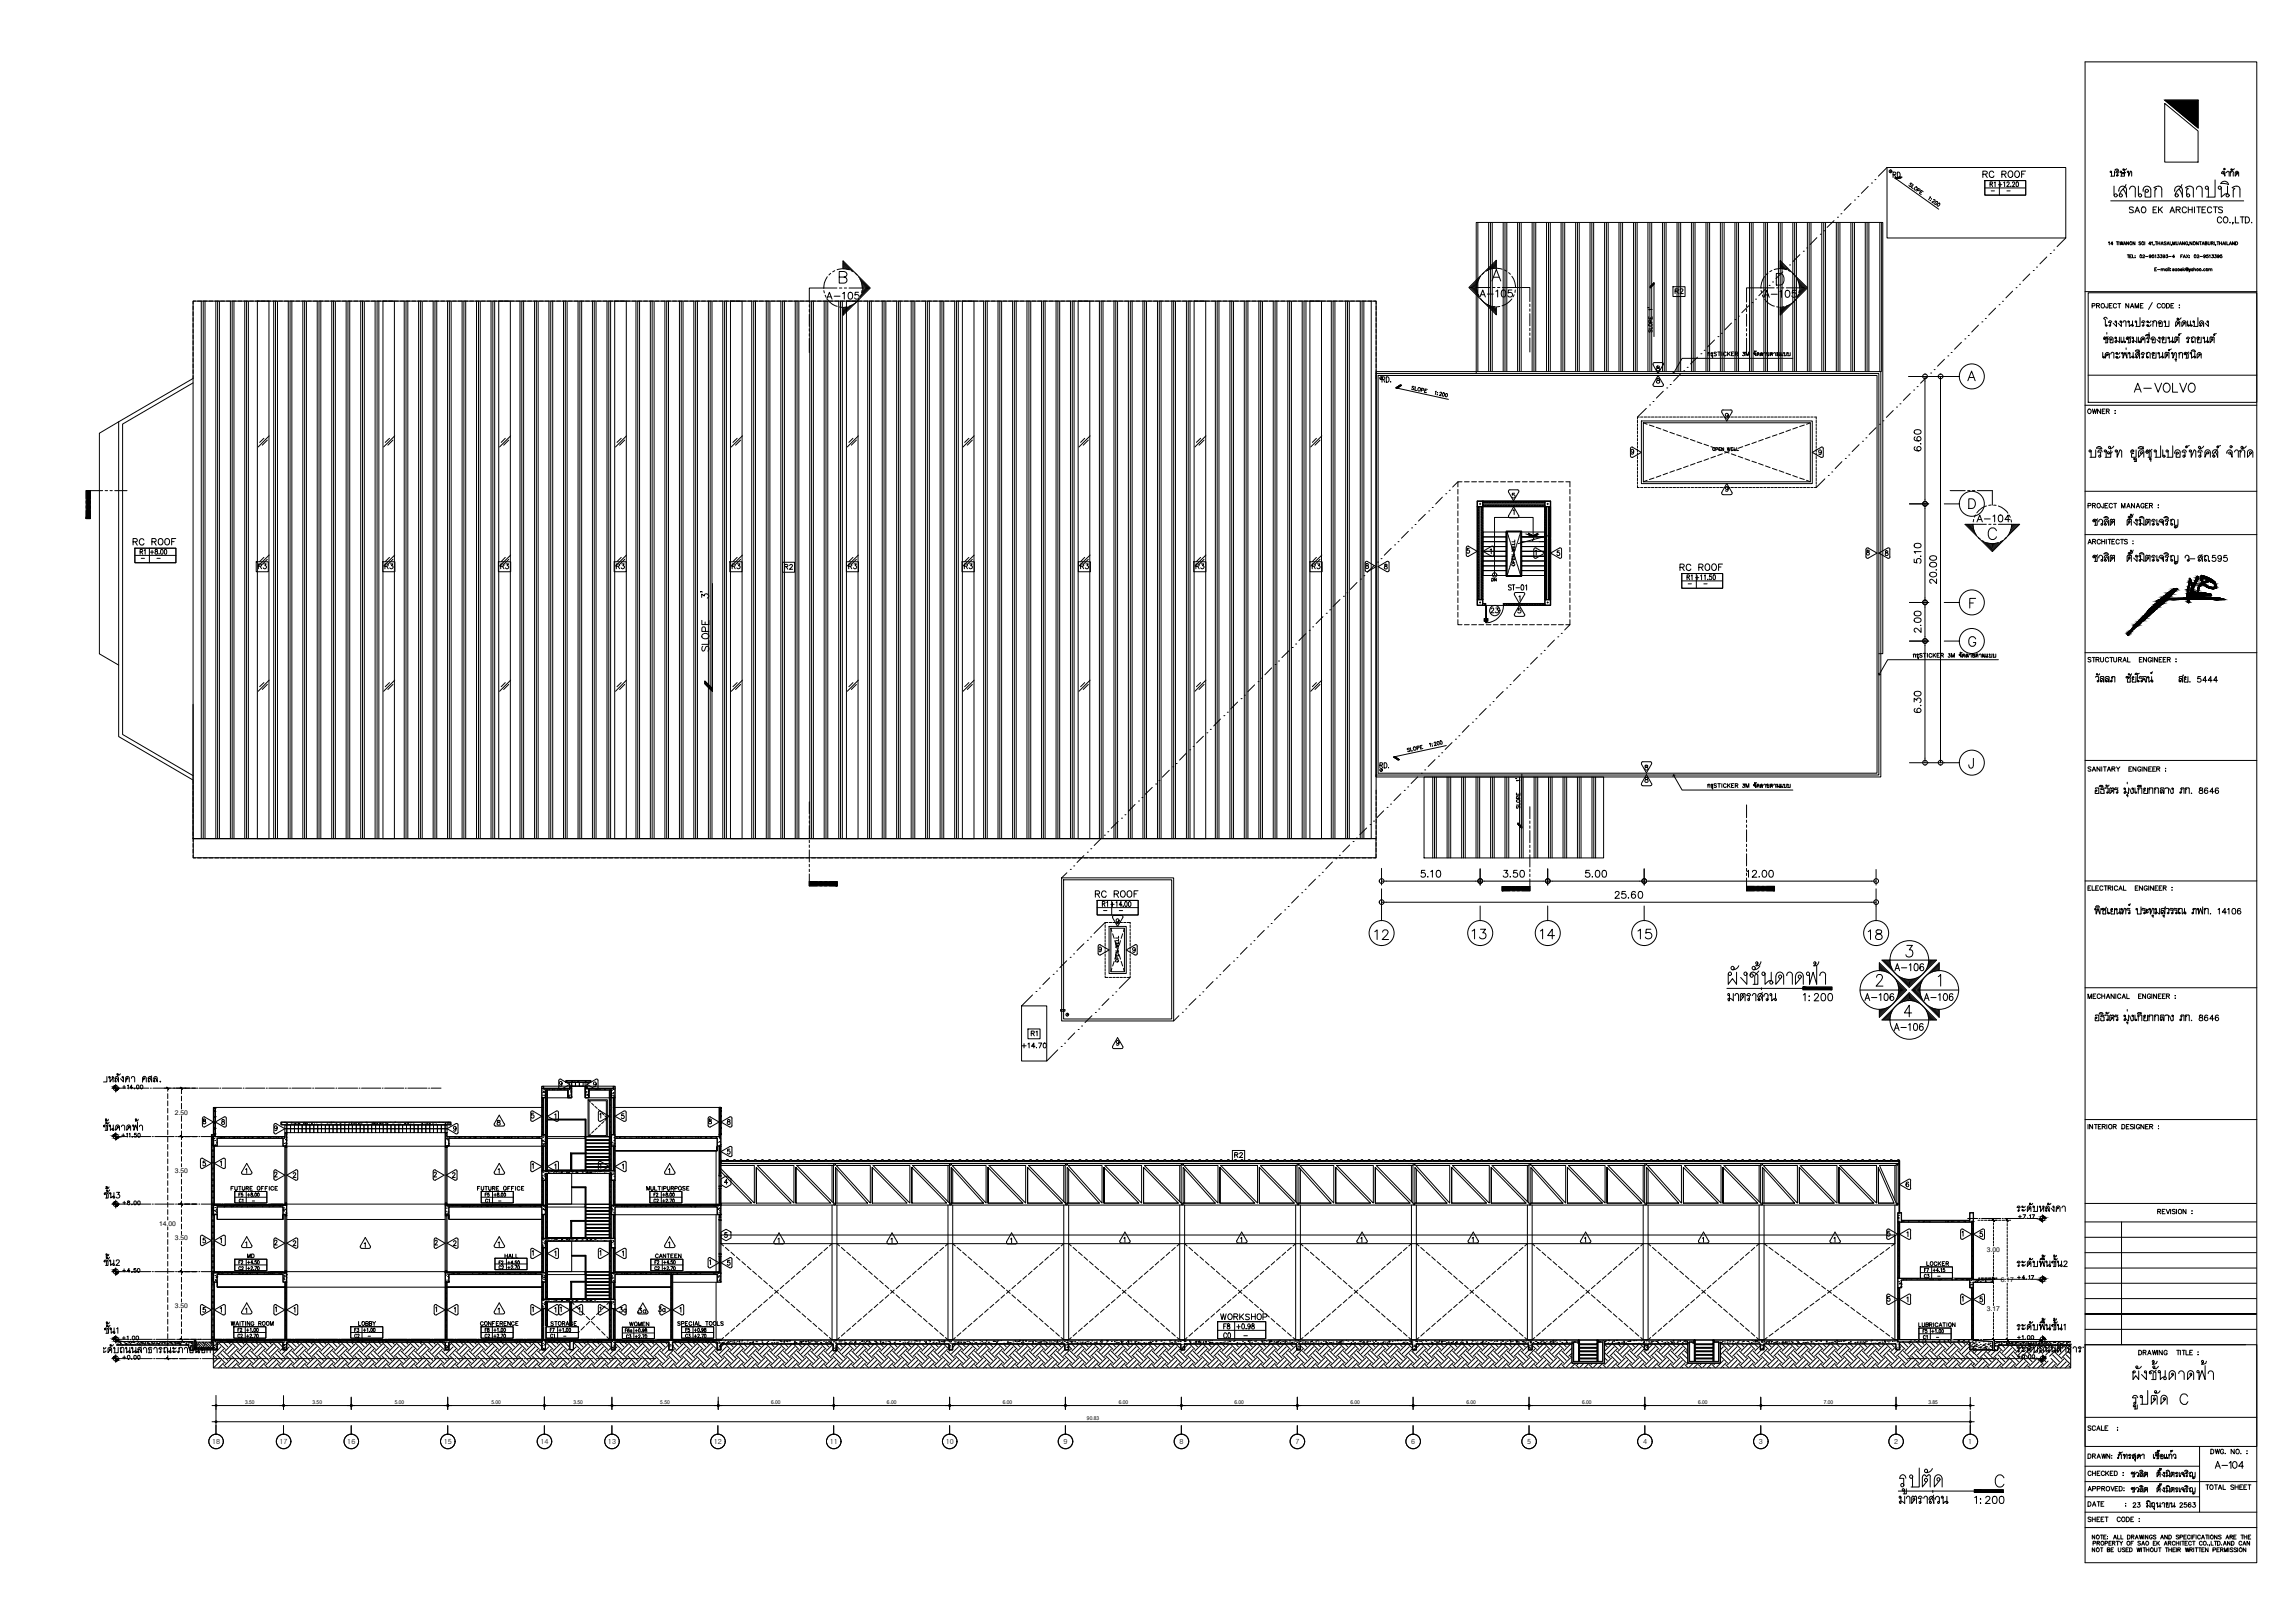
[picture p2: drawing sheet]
<svg xmlns="http://www.w3.org/2000/svg" width="594mm" height="420mm" viewBox="0 0 594 420" stroke-linecap="round" stroke-linejoin="round" font-family="sans-serif">
<defs><g id="words">
<g font-size="5.7">
<text x="354.5" y="244.5">12</text>
<text x="379.9" y="244.1">13</text>
<text x="397.6" y="244.1">14</text>
<text x="422.6" y="244.1">15</text>
<text x="482.2" y="244.5">18</text>
</g>
<text font-size="5.3" x="551.4" y="102.7">A-VOLVO</text>
<g font-size="4.9">
<text x="511.9" y="47.3">RC ROOF</text>
<text x="381.7" y="78">A-105</text>
<text x="212.7" y="78.7">A-105</text>
<text x="455.4" y="78.3">A-105</text>
<text x="510.5" y="136.2">A-104</text>
<text x="33.2" y="142.5">RC ROOF</text>
<text x="433.6" y="148.9">RC ROOF</text>
<text x="184.5" y="169.7" transform="rotate(-90 184.5 169.7)">SLOPE</text>
<text x="282.2" y="233.5">RC ROOF</text>
<text x="489.3" y="252.6">A-106</text>
<text x="465.7" y="260.4">1:200</text>
<text x="481.5" y="260.4">A-106</text>
<text x="497.1" y="260.4">A-106</text>
<text x="489.3" y="268.1">A-106</text>
<text x="572.2" y="381.4">A-104</text>
<text x="509.8" y="390.5">1:200</text>
</g>
<g font-size="4.4">
<text x="432.5" y="77.3">R2</text>
<text x="65.6" y="148.5">R3</text>
<text x="98.4" y="148.5">R3</text>
<text x="128.4" y="148.5">R3</text>
<text x="158.4" y="148.5">R3</text>
<text x="188.4" y="148.5">R3</text>
<text x="218.4" y="148.5">R3</text>
<text x="248.4" y="148.5">R3</text>
<text x="278.3" y="148.5">R3</text>
<text x="308.3" y="148.5">R3</text>
<text x="338.3" y="148.5">R3</text>
<text x="179.9" y="155.9">3'</text>
<text x="435.3" y="151.3">R1</text>
<text x="284" y="236">R1</text>
<text x="265.6" y="269.5">R1</text>
<text x="318.2" y="300.9">R2</text>
<text x="314.7" y="342.9">WORKSHOP</text>
<text x="315.4" y="345.4">F8</text>
<text x="539.4" y="391.2">DATE :</text>
</g>
<g font-size="4">
<text x="514" y="49.4">R1</text>
<text x="445.2" y="109.4">9</text>
<text x="445.2" y="128.4">9</text>
<text x="34.9" y="144.6">R1</text>
<text x="201.8" y="148.5">R2</text>
<text x="384.5" y="159.8">23</text>
<text x="391.6" y="159.8">5</text>
<text x="287.5" y="240.2">9</text>
<text x="127.4" y="292.5">8</text>
<text x="63.9" y="312.6" transform="rotate(-90 63.9 312.6)">C1</text>
<text x="124.5" y="312.6">C1</text>
<text x="167.9" y="312.6">C2</text>
<text x="63.9" y="328.4" transform="rotate(-90 63.9 328.4)">F2</text>
<text x="128.1" y="329.8">C2</text>
<text x="168.3" y="328.4">F2</text>
<text x="500.2" y="330.6" transform="rotate(-90 500.2 330.6)">F7</text>
<text x="159.1" y="340.8">3a</text>
<text x="164" y="341.1">3a</text>
<text x="169.3" y="340.8">3a</text>
<text x="63.5" y="346.1" transform="rotate(-90 63.5 346.1)">F2</text>
<text x="63.5" y="347.5" transform="rotate(-90 63.5 347.5)">C2</text>
<text x="93.8" y="346.1" transform="rotate(-90 93.8 346.1)">F3</text>
<text x="93.8" y="347.5" transform="rotate(-90 93.8 347.5)">C2</text>
<text x="124.2" y="347.5">C2</text>
<text x="124.5" y="346.1">F8</text>
<text x="141.1" y="346.1">F7</text>
<text x="179.6" y="346.1" transform="rotate(-90 179.6 346.1)">F5</text>
<text x="179.6" y="347.5" transform="rotate(-90 179.6 347.5)">C3</text>
<text x="315.4" y="347.5">C0</text>
<text x="496.7" y="346.4">F5</text>
<text x="496.7" y="347.8">C1</text>
</g>
<g font-size="3.5">
<text x="425.4" y="81.5">1'</text>
<text x="384.9" y="151.7">DN</text>
<text x="391.2" y="203.6">1'</text>
<text x="60.7" y="310.8">F5</text>
<text x="124.5" y="310.8">F5</text>
<text x="167.9" y="310.8">F2</text>
<text x="60.7" y="329.8">C2</text>
<text x="62.8" y="326.7">MD</text>
<text x="128.1" y="328.4">F2</text>
<text x="168.3" y="329.8">C2</text>
<text x="497.1" y="332">C3</text>
<text x="144.3" y="347.5" transform="rotate(-90 144.3 347.5)">C1</text>
<text x="160.5" y="346.1">F6a</text>
<text x="160.9" y="347.5">C3</text>
<text x="161.6" y="344.3">WOMEN</text>
<text x="521.1" y="347.8">+1.00</text>
<text x="521.1" y="352.8">+0.00</text>
</g>
<g font-size="2.6">
<text x="514.3" y="50.8">-</text>
<text x="518.2" y="50.8">-</text>
<text x="35.3" y="145.7">-</text>
<text x="39.5" y="145.7">-</text>
<text x="435.7" y="152.4">-</text>
<text x="439.9" y="152.4">-</text>
<text x="284.3" y="237.1">-</text>
<text x="288.6" y="237.1">-</text>
<text x="64.2" y="312.2">-</text>
<text x="127.7" y="312.2">-</text>
<text x="500.2" y="331.6">-</text>
<text x="94.2" y="347.1">-</text>
<text x="144.6" y="347.1">-</text>
<text x="320.7" y="347.1">-</text>
<text x="499.9" y="347.5">-</text>
</g>
<g font-size="1.8">
<text x="54.9" y="373.8">18</text>
<text x="72.4" y="373.8">17</text>
<text x="89.9" y="373.8">16</text>
<text x="114.9" y="373.8">15</text>
<text x="139.9" y="373.8">14</text>
<text x="157.4" y="373.8">13</text>
<text x="184.8" y="373.8">12</text>
<text x="214.8" y="373.8">11</text>
<text x="244.8" y="373.8">10</text>
<text x="275.3" y="373.8">9</text>
<text x="305.3" y="373.8">8</text>
<text x="335.3" y="373.8">7</text>
<text x="365.3" y="373.8">6</text>
<text x="395.3" y="373.8">5</text>
<text x="425.3" y="373.8">4</text>
<text x="455.3" y="373.8">3</text>
<text x="490.3" y="373.8">2</text>
<text x="509.5" y="373.8">1</text>
</g>
<g font-size="1.7">
<text x="45.3" y="288.6">2.50</text>
<text x="45.3" y="303.6">3.50</text>
<text x="41.2" y="317.3">14.00</text>
<text x="45.3" y="321.1">3.50</text>
<text x="514.3" y="324">3.00</text>
<text x="517.9" y="331.9">6.17</text>
<text x="45.3" y="338.6">3.50</text>
<text x="514.3" y="339.4">3.17</text>
</g>
<g font-size="1.4">
<text x="63.4" y="363.4">3.50</text>
<text x="80.9" y="363.4">3.50</text>
<text x="102.2" y="363.4">5.00</text>
<text x="127.2" y="363.4">5.00</text>
<text x="148.4" y="363.4">3.50</text>
<text x="170.9" y="363.4">5.50</text>
<text x="199.6" y="363.4">6.00</text>
<text x="229.6" y="363.4">6.00</text>
<text x="259.6" y="363.4">6.00</text>
<text x="289.6" y="363.4">6.00</text>
<text x="319.6" y="363.4">6.00</text>
<text x="349.6" y="363.4">6.00</text>
<text x="379.6" y="363.4">6.00</text>
<text x="409.6" y="363.4">6.00</text>
<text x="439.6" y="363.4">6.00</text>
<text x="472.1" y="363.4">7.00</text>
<text x="499.2" y="363.4">3.85</text>
<text x="281.4" y="367.6">90.83</text>
</g>
</g></defs>
<!-- layer: XREF- VOLVO_01-06-63|Col_line -->
<g fill="none" stroke="#000" stroke-width=".26">
<path d="M30 281.7h2.6M30 294.2h3.1M33 281.7h.2M33.5 294.2h.2M33.6 281.7h5M34.1 294.2h5M38.9 281.7h.3M39.4 294.2h.3M39.6 281.7h5M40.1 294.2h5M44.9 281.7h.3M45.5 294.2h.2"/>
<path d="M45.6 281.7h5M46.1 294.2h5M51 281.7h.2M51.5 294.2h.2M51.5 281.7h5.1M52.1 294.2h5M56.9 281.7h.3M57.4 294.2h.3M57.6 281.7h5M58.1 294.2h5M62.9 281.7h.3M63.4 294.2h.3"/>
<path d="M63.6 281.7h5M64.1 294.2h5M68.9 281.7h.3M69.5 294.2h.2M69.6 281.7h5M70.1 294.2h3.1M75 281.7h.2M75.6 281.7h4.9M80.9 281.7h.3M81.6 281.7h5M86.9 281.7h.3M87.6 281.7h5"/>
<path d="M92.9 281.7h.3M93.6 281.7h5M99 281.7h.2M99.6 281.7h4.9M104.9 281.7h.3M105.6 281.7h5M110.9 281.7h.3M111.6 281.7h2.6M30 311.7h3.1M33.5 311.7h.2M34.1 311.7h5M39.4 311.7h.3"/>
<path d="M40.1 311.7h5M45.5 311.7h.2M46.1 311.7h5M51.5 311.7h.2M52.1 311.7h5M57.4 311.7h.3M58.1 311.7h5M64.1 311.7h5M69.5 311.7h.2M70.1 311.7h3.1M509.3 315.4h2.6M512.3 315.4h.3"/>
<path d="M512.9 315.4h5M518.3 315.4h.3M518.9 315.4h5M524.3 315.4h.2M524.9 315.4h2.6M30 329.2h3.1M33.5 329.2h.2M34.1 329.2h5M39.4 329.2h.3M40.1 329.2h5M45.5 329.2h.2M46.1 329.2h5"/>
<path d="M51.5 329.2h.2M52.1 329.2h5M57.4 329.2h.3M58.1 329.2h5M64.1 329.2h5M69.5 329.2h.2M70.1 329.2h3.1M509.3 331.2h3.3M512.9 331.2h.3M513.5 331.2h5.1M518.9 331.2h.3M519.5 331.2h5"/>
<path d="M524.9 331.2h.3M525.6 331.2h3.1M30 346.7h3.4M30 351.7h3.4M33.8 351.7h.2M33.8 346.7h.2M34.4 346.7h5M34.4 351.7h5M39.8 346.7h.2M39.8 351.7h.2M40.4 346.7h5M40.4 351.7h5"/>
<path d="M45.7 351.7h.3M45.7 346.7h.3M46.4 346.7h5M46.4 351.7h5M51.8 346.7h.2M51.8 351.7h.2M52.4 351.7h5M52.4 346.7h5M57.8 346.7h.2M57.8 351.7h.2M58.4 346.7h5M58.4 351.7h5"/>
<path d="M63.8 351.7h.2M64.4 346.7h5M64.4 351.7h5M69.8 346.7h.2M69.8 351.7h.2M70.4 346.7h5M70.4 351.7h5M75.8 346.7h.2M75.8 351.7h.2M76.4 346.7h5M76.4 351.7h5M81.8 346.7h.2"/>
<path d="M81.8 351.7h.2M82.4 346.7h5M82.4 351.7h5M87.7 346.7h.3M87.7 351.7h.3M88.4 351.7h5M88.4 346.7h5M93.8 351.7h.2M94.4 346.7h5M94.4 351.7h5M99.8 351.7h.2M99.8 346.7h.2"/>
<path d="M100.4 351.7h5M100.4 346.7h5M105.8 346.7h.2M105.8 351.7h.2M106.4 346.7h5M106.4 351.7h5M111.7 351.7h.3M111.7 346.7h.3M112.4 346.7h5M112.4 351.7h5M117.8 346.7h.2M117.8 351.7h.2"/>
<path d="M118.4 351.7h5M118.4 346.7h5M123.8 351.7h.2M124.4 346.7h5M124.4 351.7h5M129.7 351.7h.3M129.7 346.7h.3M130.4 346.7h5M130.4 351.7h5M135.7 346.7h.3M135.7 351.7h.3M136.4 351.7h5"/>
<path d="M136.4 346.7h5M141.8 351.7h.2M142.4 346.7h5M142.4 351.7h5M147.8 351.7h.2M148.4 346.7h5M148.4 351.7h5M153.7 346.7h.3M153.7 351.7h.3M154.4 346.7h5M154.4 351.7h5M159.8 351.7h.2"/>
<path d="M160.4 351.7h5M165.8 351.7h.2M165.8 346.7h.2M166.4 346.7h3.4M166.4 351.7h3.4M493.8 351.7h5M499.1 351.7h.3M499.8 351.7h5M505.1 351.7h.3M505.7 351.7h5.1M508.9 346.8h3.4M511.1 351.7h.3"/>
<path d="M511.8 351.7h4.9M512.7 346.8h.2M513.3 346.8h5M517.1 351.7h.3M517.8 351.7h5M518.7 346.8h.2M519.3 346.8h5M525.3 346.8h3.4"/>
</g>
<!-- layer: XREF- VOLVO_01-06-63|a-sym-2 -->
<g fill="none" stroke="#000" stroke-width=".26">
<path d="M28.9 281.7h2.1M28.9 294.2h2.1M29.8 281.1h-.2M29.8 293.6h.2M30 280.7v2M30 293.2v2M30 293.6h-.4M30.3 282.3l-.2 .1M30.3 294.8l-.2 .1M31.5 293.9h.7M31.8 281.4h.7M31.9 293.5v.8"/>
<path d="M32.1 281v.8M32.8 293.6l.2-.2v1M33 281.1l.2-.2v1M33.4 293.6l.2-.2v1M34.2 294.3v.1M34.3 294.3v.1M34.3 281.5h-.7l.5-.6v1M34.8 281.7v.1M34.9 281.8l-.1 .1M35.3 293.4h-.5v.4a.34 .34 0 0 1 .5 0 .34 .34 0 0 1-.1 .5 .34 .34 0 0 1-.5-.1M35.5 280.9h.1a.47 .47 0 0 1 .4 .5 .47 .47 0 0 1-.5 .4zM28.9 311.7h2.1"/>
<path d="M29.8 311l.2 .1h-.4M30 310.7v2M30.2 312.3h-.2h.2M30.3 312.3h-.2M31.8 311.4h.7M32.2 311v.8M33.1 311.3l-.1 .1a.31 .31 0 0 0 .3 .5 .31 .31 0 0 0 .3-.4l-.6-.4 .4-.2 .1 .3-.4 .2M34.1 311.8h.1M34.8 311l.1-.1a.47 .47 0 0 1 .4 .5 .47 .47 0 0 1-.5 .4zM35.8 311a.45 .45 0 0 1 .5 .4 .45 .45 0 0 1-.5 .4zM522.5 315h.7M522.9 314.6v.8"/>
<path d="M523.7 314.5h.6l-.4 .9M524.8 315.4h.1M525.3 314.6l.3-.1v.9M526 314.5h.7l-.5 .9M527.8 315.4h1.9M528.4 316l.3 .1M528.6 316.1h-.1h.2M528.7 314.5v2M528.9 314.8l.2 .1M28.9 329.2h2.1M29.8 328.6h-.2M30 328.2v2"/>
<path d="M30.3 329.8h-.3h.2l-.1 .1M31.8 328.9h.7M32.1 328.5v.8M33.6 329h-.6l.4-.6v1M34.1 329.3v.1M34.2 329.3l-.1 .1M35.2 328.4h-.5v.4a.36 .36 0 0 1 .5 0 .36 .36 0 0 1-.1 .5 .36 .36 0 0 1-.5-.1M522.3 330.7h.7M522.6 330.3v.8M524.1 330.8h-.7l.5-.6v1M524.6 331.1h.1M525.2 330.4l.2-.2v1"/>
<path d="M525.8 330.2h.6l-.4 1M527.8 331.2h1.9M528.4 331.8h.3M528.6 331.9l-.1-.1 .2 .1M528.7 330.6h.4M528.7 330.6h.3h-.1M528.7 330.2v2M28.9 346.7h2.1M28.9 351.7h2.1M29.8 346h.2M29.8 351h.2M30 345.7v2"/>
<path d="M30 350.7v2M30 347.4l.2-.1-.1 .1M30 346.1h-.4M30 351.1h-.4M30.3 352.3l-.2 .1M30.3 347.3h-.3M31.7 346.4h.7M31.8 351.4h.7M32.1 346v.8M32.2 351v.8M32.9 346l.2-.1v1M33.7 346.8h.1"/>
<path d="M34.1 351.8h.1M34.8 350.9h.1a.47 .47 0 0 1 .4 .5 .47 .47 0 0 1-.5 .4zM35.8 350.9h.1a.47 .47 0 0 1 .4 .5 .47 .47 0 0 1-.5 .4zM527.8 346.8h1.9M527.8 351.7h1.9M528.4 347.3l.2 .1M528.7 345.8v1.9M528.8 351.1h.3M528.9 346.1h.1h-.3l.4 .1"/>
<circle cx="30" cy="281.7" r=".66"/>
<circle cx="30" cy="294.2" r=".66"/>
<circle cx="36" cy="293.9" r=".43"/>
<circle cx="36.6" cy="281.4" r=".46"/>
<circle cx="30" cy="311.7" r=".66"/>
<circle cx="528.8" cy="315.4" r=".66"/>
<circle cx="30" cy="329.2" r=".66"/>
<circle cx="35.9" cy="328.9" r=".46"/>
<circle cx="528.8" cy="331.2" r=".66"/>
<circle cx="30" cy="346.7" r=".66"/>
<circle cx="30" cy="351.7" r=".66"/>
<circle cx="33.3" cy="351.4" r=".46"/>
<circle cx="34.6" cy="346.4" r=".46"/>
<circle cx="35.5" cy="346.4" r=".46"/>
<circle cx="528.8" cy="346.7" r=".66"/>
<circle cx="528.8" cy="351.7" r=".66"/>
</g>
<g fill="#000" stroke="#000" stroke-width=".26">
<path d="M29.6 281.1h.4zM29.6 293.6h.4zM30 282.3h.3zM30 294.8h.3zM29.6 311.1h.4zM30 312.3h.3zM528.4 316l.3 .1zM528.7 314.8l.4 .1zM29.6 328.6h.4zM30 329.8h.3zM528.4 331.8h.3zM528.7 330.6h.4z"/>
<path d="M29.6 346.1h.4zM29.6 351.1h.4zM30 347.3h.3zM30 352.3h.3zM528.4 347.3l.3 .1zM528.7 346.1l.4 .1zM528.8 351.1h.3z"/>
<path d="M29.3 294h.7zM29.3 294.1l.7-.1z"/>
<path d="M29.3 294.1h.7l-.7 .1zM29.3 294.2l.7-.1z"/>
<path d="M29.3 281.5h.7zM29.3 281.6l.7-.1z"/>
<path d="M29.3 281.6h.7zM29.3 281.7l.7-.1z"/>
<path d="M29.4 281.4h.6l-.7 .1zM29.3 281.5l.7-.1z"/>
<path d="M29.4 293.9h.6zM29.3 294l.7-.1z"/>
<path d="M29.4 293.8h.6l-.6 .1zM29.4 293.9l.6-.1z"/>
<path d="M29.4 281.3h.6zM29.4 281.4l.6-.1z"/>
<path d="M29.5 281.2h.5zM29.4 281.3l.6-.1z"/>
<path d="M29.5 293.7h.5zM29.4 293.8l.6-.1z"/>
<path d="M29.5 281.2l.5-.1zM29.5 281.2l.5-.1z"/>
<path d="M29.5 293.7l.5-.1zM29.5 293.7l.5-.1z"/>
<path d="M30 281.7h.6zM30 281.8l.6-.1z"/>
<path d="M30 281.8h.6zM30 282l.6-.2z"/>
<path d="M30 282h.6zM30 282h.6z"/>
<path d="M30 282h.6zM30 282.1l.6-.1z"/>
<path d="M30 282.1h.5zM30 282.2l.5-.1z"/>
<path d="M30 282.2h.4zM30 282.3l.4-.1z"/>
<path d="M30 294.2h.6zM30 294.3l.6-.1z"/>
<path d="M30 294.3h.6zM30 294.4l.6-.1z"/>
<path d="M30 294.4h.6zM30 294.5l.6-.1z"/>
<path d="M30 294.5h.6zM30 294.7l.6-.2z"/>
<path d="M30 294.7h.5zM30 294.7h.5z"/>
<path d="M30 294.7h.4zM30 294.8l.4-.1z"/>
<path d="M29.3 311.5h.7zM29.3 311.6l.7-.1z"/>
<path d="M29.3 311.6h.7l-.7 .1zM29.3 311.7l.7-.1z"/>
<path d="M29.4 311.4h.6zM29.3 311.5l.7-.1z"/>
<path d="M29.4 311.3h.6zM29.4 311.4l.6-.1z"/>
<path d="M29.5 311.2h.5zM29.4 311.3l.6-.1z"/>
<path d="M29.6 311.1h.4zM29.5 311.2l.5-.1z"/>
<path d="M30 311.7h.6zM30 311.8l.6-.1z"/>
<path d="M30 311.8h.6zM30 311.9l.6-.1z"/>
<path d="M30 311.9h.6zM30 312.1l.6-.2z"/>
<path d="M30 312.1h.6zM30 312.1h.6z"/>
<path d="M30 312.1h.5zM30 312.2l.5-.1z"/>
<path d="M30 312.2h.4zM30 312.3l.4-.1z"/>
<path d="M528.1 315.4l.6 .2zM528.1 315.4l.6 .2z"/>
<path d="M528.1 315.6l.6 .1zM528.1 315.6l.6 .1z"/>
<path d="M528.1 315.7l.6 .1zM528.1 315.7l.6 .1z"/>
<path d="M528.2 315.8l.5 .1zM528.2 315.8l.5 .1z"/>
<path d="M528.2 315.9l.5 .1zM528.2 315.9l.5 .1z"/>
<path d="M528.3 316h.4zM528.3 316h.4z"/>
<path d="M528.7 314.9h.5zM528.7 314.9h.5z"/>
<path d="M528.7 314.9l.5 .1zM528.7 314.9l.5 .1z"/>
<path d="M528.7 315l.6 .1zM528.7 315l.6 .1z"/>
<path d="M528.7 315.1l.7 .1zM528.7 315.1l.7 .1z"/>
<path d="M528.7 315.2l.7 .2zM528.7 315.2l.7 .2z"/>
<path d="M528.7 315.4h.7zM528.7 315.4h.7z"/>
<path d="M29.3 329h.7zM29.3 329.1l.7-.1z"/>
<path d="M29.3 329.1h.7l-.7 .1zM29.3 329.2l.7-.1z"/>
<path d="M29.4 328.9h.6l-.7 .1zM29.3 329l.7-.1z"/>
<path d="M29.4 328.8h.6zM29.4 328.9l.6-.1z"/>
<path d="M29.5 328.7h.5zM29.4 328.8l.6-.1z"/>
<path d="M29.5 328.7l.5-.1zM29.5 328.7l.5-.1z"/>
<path d="M30 329.2h.6zM30 329.3l.6-.1z"/>
<path d="M30 329.3h.6zM30 329.5l.6-.2z"/>
<path d="M30 329.5h.6zM30 329.5h.6z"/>
<path d="M30 329.5h.6zM30 329.6l.6-.1z"/>
<path d="M30 329.6h.5zM30 329.7l.5-.1z"/>
<path d="M30 329.7h.4zM30 329.8l.4-.1z"/>
<path d="M528.1 331.2l.6 .1zM528.1 331.2l.6 .1z"/>
<path d="M528.1 331.3l.6 .1zM528.1 331.3l.6 .1z"/>
<path d="M528.1 331.4l.6 .1zM528.1 331.4l.6 .1z"/>
<path d="M528.2 331.5l.5 .2zM528.2 331.5l.5 .2z"/>
<path d="M528.2 331.7h.5zM528.2 331.7h.5z"/>
<path d="M528.3 331.7l.4 .1zM528.3 331.7l.4 .1z"/>
<path d="M528.7 330.6l.5 .1zM528.7 330.6l.5 .1z"/>
<path d="M528.7 330.7l.5 .1zM528.7 330.7l.5 .1z"/>
<path d="M528.7 330.8l.6 .1zM528.7 330.8l.6 .1z"/>
<path d="M528.7 330.9l.7 .1zM528.7 330.9l.7 .1z"/>
<path d="M528.7 331l.7 .1zM528.7 331l.7 .1z"/>
<path d="M528.7 331.1l.7 .1zM528.7 331.1l.7 .1z"/>
<path d="M29.3 351.6h.7zM29.3 351.7l.7-.1z"/>
<path d="M29.3 346.5h.7zM29.3 346.6l.7-.1z"/>
<path d="M29.3 346.6h.7l-.7 .1zM29.3 346.7l.7-.1z"/>
<path d="M29.3 351.5h.7l-.7 .1zM29.3 351.6l.7-.1z"/>
<path d="M29.4 351.4h.6zM29.3 351.5l.7-.1z"/>
<path d="M29.4 346.4h.6zM29.3 346.5l.7-.1z"/>
<path d="M29.4 346.3h.6l-.6 .1zM29.4 346.4l.6-.1z"/>
<path d="M29.4 351.3h.6zM29.4 351.4l.6-.1z"/>
<path d="M29.5 346.2h.5zM29.4 346.3l.6-.1z"/>
<path d="M29.5 351.2h.5zM29.4 351.3l.6-.1z"/>
<path d="M29.5 346.2l.5-.1zM29.5 346.2l.5-.1z"/>
<path d="M29.6 351.1h.4zM29.5 351.2l.5-.1z"/>
<path d="M30 346.7h.6zM30 346.8l.6-.1z"/>
<path d="M30 346.8h.6zM30 346.9l.6-.1z"/>
<path d="M30 346.9h.6zM30 347l.6-.1z"/>
<path d="M30 347h.6zM30 347.1l.6-.1z"/>
<path d="M30 347.1h.5zM30 347.2l.5-.1z"/>
<path d="M30 347.2h.4zM30 347.3l.4-.1z"/>
<path d="M30 351.7h.6zM30 351.8l.6-.1z"/>
<path d="M30 351.8h.6zM30 351.9l.6-.1z"/>
<path d="M30 351.9h.6zM30 352.1l.6-.2z"/>
<path d="M30 352.1h.6zM30 352.1h.6z"/>
<path d="M30 352.1h.5zM30 352.2l.5-.1z"/>
<path d="M30 352.2h.4zM30 352.3l.4-.1z"/>
<path d="M528.1 346.8l.6 .1zM528.1 346.8l.6 .1z"/>
<path d="M528.1 346.9l.6 .1zM528.1 346.9l.6 .1z"/>
<path d="M528.1 347l.6 .1zM528.1 347l.6 .1z"/>
<path d="M528.2 347.1l.5 .1zM528.2 347.1l.5 .1z"/>
<path d="M528.2 347.2l.5 .1zM528.2 347.2l.5 .1z"/>
<path d="M528.3 347.3h.4zM528.3 347.3h.4z"/>
<path d="M528.7 346.2l.5 .1zM528.7 346.2l.5 .1z"/>
<path d="M528.8 351.1l.4 .1zM528.8 351.1l.4 .1z"/>
<path d="M528.7 346.3h.5zM528.7 346.3h.5z"/>
<path d="M528.8 351.2l.5 .1zM528.8 351.2l.5 .1z"/>
<path d="M528.7 346.3l.6 .1zM528.7 346.3l.6 .1z"/>
<path d="M528.8 351.3l.5 .1zM528.8 351.3l.5 .1z"/>
<path d="M528.7 346.4l.7 .1zM528.7 346.4l.7 .1z"/>
<path d="M528.8 351.4l.6 .1zM528.8 351.4l.6 .1z"/>
<path d="M528.7 346.5l.7 .1zM528.7 346.5l.7 .1z"/>
<path d="M528.8 351.5l.6 .1zM528.8 351.5l.6 .1z"/>
<path d="M528.7 346.6l.7 .2zM528.7 346.6l.7 .2z"/>
<path d="M528.8 351.6l.6 .1zM528.8 351.6l.6 .1z"/>
</g>
<!-- layer: XREF- VOLVO_01-06-63|a-sym-3 -->
<g fill="none" stroke="#000" stroke-width=".26">
<path d="M27.7 278.7v1.4h-.9M28.5 278.9l-.3 .1-.1-.2h.4v1.3l.7-1.1 .1 1.1M29.1 278.7l.2 .1-.1 .2-.2-.1zM29.7 279.3v-.1a.5 .5 0 0 1 .3-.5 .5 .5 0 0 1 .6 .1l.1 1.3-.5-1-.4 .6 .1 .4 .2-.1-.1-.2-.2 .1M31.1 278l-.2 .3h-.4l-.2-.1 .1-.3 .2 .1-.2 .3M31.9 278.9l-.2 .1-.1-.2h.3v1.3l-.7-.9M32.8 279.1l.1 .2 .2-.1-.1-.2-.2 .1-.3 1M34 279.2a.43 .43 0 0 1 .4-.5 .43 .43 0 0 1 .5 .4v1M37.6 278.7h-.3l-.4 .2v1.2l.3-1 .2-.1 .1 .2-.2 .1-.1-.2M37.7 278.7l.2 .4v1M38.3 279.3l.3-.6 .5 .1 .2 1.3-.5-1-.4 .6 .1 .4 .2-.1-.1-.2-.2 .1M39.3 278.5l-.3 .4"/>
<path d="M39.8 279.3l.2-.6 .6 .1 .1 1.3-.5-1-.4 .6 .1 .4 .2-.1-.1-.2-.2 .1M41.4 280l.1 .1M41.5 279.9l.1 .1M41.5 279.9l-.1 .1M41.6 280l-.1 .1M26.8 291.5l.2-.1v.3l-.2-.2 .4-.3 .6 .3v1.1h-.6M27.9 291.1l-.4 .5v1M28.1 289.7l-.1 .4-.7 .1a.3 .3 0 0 0 .3-.3 .3 .3 0 0 0-.2-.3v.3l.2-.1M28.3 290.5l-.3 .3-.4 .1-.2-.1 .1-.3 .2 .1-.2 .2M29.1 292.3l.3-.1 .1 .3-.3 .1zM29.3 291.2v1l-.5 .1-.2 .3v-1.3h-.4l.1 .3 .3-.1M30.7 291.3l-.4-.1-.3 .3v1.1l.6-.7v-.2h-.3l.1 .2 .2-.1"/>
<path d="M30.7 291.3l.2 .3v1M31.4 291.7a.43 .43 0 0 1 .4-.4 .43 .43 0 0 1 .5 .3v1M32.5 280.1l.1-1.2 .3-.2 .5 .2 .1 1.2M33.5 291.8l-.2 .1-.1-.2 .2-.1 .1 .3-.7 .7 .1-1.1 .5-.3 .4 .4v1M35.6 290.5v2.1l-.5-1.4-.4 1.4v-1.3h-.4l.1 .3 .3-.1M35.8 289.7l-.1 .4-.7 .1a.3 .3 0 0 0 .3-.3 .3 .3 0 0 0-.2-.3v.3l.2-.1M36.1 291.7a.4 .4 0 0 1 .4-.4 .4 .4 0 0 1 .4 .3v1M27.6 308.8l-.6 .1v.3l.2 .1v-.3h-.2M27.6 308.8l.4 .2v1.1h-.7M28.1 308.6l-.5 .6v.9M28.2 307.3l-.1 .3-.7 .1a.25 .25 0 0 0 .4-.2 .25 .25 0 0 0-.4-.3l.1 .2h.3M28.4 308l-.4 .4-.5-.2 .1-.2 .2 .1-.2 .2"/>
<path d="M29.5 308.8v.9l-.8 .4v-1.3h-.4l.2 .2h.2M30.2 308.7h.7l-.4 .6a.48 .48 0 0 1 .4 .7 .48 .48 0 0 1-.9-.1M522.6 312.6v.9h-.3l.2-.2 .1 .1M523 312.6a.43 .43 0 0 0-.5-.4 .43 .43 0 0 0-.4 .4h.6M524.2 312.3l-.2 .3h-.4l-.2-.1 .1-.3 .2 .1-.2 .3M524.3 313.1l-.4 .4-.4-.1v-.3l.2 .1-.2 .2M525.4 312.8l-.2 .1v-.3l.2 .3-.6 .7v-1.2l.4-.2 .5 .2v1.2M526.2 311.5l-.3 .3h-.3l-.3-.1 .1-.2h.2l-.2 .3M526.3 312.2l.3 .1-.2 .3-.2-.1zM526.6 312.4v1.2M527.4 312.2v1.4h-1M528.2 312.5l-.2 .1-.1-.3h.3v1.3l.8-1v1"/>
<path d="M528.9 312.2l.2 .1-.1 .3-.2-.1zM529.5 312.9l.4-.7 .4 .1 .2 .3v1l-.5-1-.5 .6 .2 .4 .2-.1-.2-.2-.2 .1M530.9 311.5l-.2 .3h-.4l-.3-.1 .1-.2h.3l-.3 .3M531.7 312.5l-.2 .1-.1-.3h.3v1.3l-.8-.8M532.6 312.6l.1 .3 .2-.1-.1-.2h-.2l-.4 1M533 312.3l-.3-.1-.4 .2v1.2M533 312.3l.3 .3v1M533.8 312.7a.43 .43 0 0 1 .3-.5 .43 .43 0 0 1 .5 .4v1M27 326.5l.2-.1v.3l-.2-.2 .3-.3 .7 .3v1.1h-.7M28.1 326.1l-.6 .5v1M28.2 324.7l-.1 .3-.7 .2a.3 .3 0 0 0 .3-.3 .3 .3 0 0 0-.2-.3v.3l.2-.1M28.3 325.5l-.3 .4-.5-.2 .1-.2 .2 .1-.2 .2"/>
<path d="M29.4 326.2v.9l-.8 .5v-1.3h-.3l.1 .2 .2-.1M30.1 326.5l.2-.3 .6 .2-.1 .3-.8 .9h.9M522.6 326.9v.9h-.3l.2-.3 .1 .2M523 326.8a.43 .43 0 0 0-.5-.3 .43 .43 0 0 0-.4 .4h.6M524.2 326.5l-.2 .3-.4 .1-.2-.2 .1-.2 .2 .1-.2 .2M524.3 327.4l-.4 .4h-.3l-.2-.2 .1-.3 .2 .2-.2 .2M525.4 327l-.2 .2v-.4l.2 .4-.6 .7v-1.2l.4-.3 .5 .3v1.2M526.2 325.8l-.3 .3h-.3l-.3-.1 .1-.3 .2 .1-.2 .3M526.3 326.5l.3 .1-.2 .2-.2-.1zM526.6 326.7v1.2M527.4 326.5v1.4h-1M528.9 325.6v.2"/>
<path d="M529.2 326.4v1.5l-.5-1.5-.5 1.5v-1.4h-.3l.1 .3 .2-.1M529.2 325.6v.5a.57 .57 0 0 0-.6-.4 .57 .57 0 0 0-.5 .4h1.1M529.4 325l-.2 .3-.6 .1a.28 .28 0 0 0 .3-.2 .28 .28 0 0 0-.2-.3l-.1 .2h.3M530.4 327.5h.3l.1 .3-.3 .1zM530.6 326.4v1l-.5 .1-.2 .4v-1.4h-.4l.1 .3 .3-.1M531.1 326.7h.3v.3l-.3-.3 .4-.3 .7 .3v1.2h-.7M532.2 326.4l-.5 .5v1M532.4 325l-.2 .3-.6 .1a.28 .28 0 0 0 .3-.2 .28 .28 0 0 0-.2-.3l-.1 .2h.3M532.5 325.8l-.2 .3h-.4l-.2-.1 .1-.3 .2 .1-.2 .3M533.4 327.5h.3l.1 .3-.3 .1zM533.6 326.4v1l-.5 .1-.3 .4v-1.4h-.3l.1 .3 .2-.1M534.3 326.7l.2-.3 .6 .3-.9 1.2h.9"/>
<path d="M26.8 349.7v.4l.4-.1 .3-.3M26.8 348.8v.3M27.1 344.1l.1-.1 .2 .2-.2 .1-.1-.2 .4-.3 .6 .3v1.1h-.7M27.4 348.8l-.4 .4h-.2M28.1 343.7l-.4 .4v1.1M28.3 342.3l-.1 .3-.7 .1a.28 .28 0 0 0 .3-.2 .28 .28 0 0 0-.2-.3v.3l.2-.1M28.5 343.1l-.3 .3h-.4l-.2-.1 .1-.3 .2 .1-.2 .3M28.6 349.4l-.2 .1-.1-.2 .2-.1 .1 .3-.6 .7v-1.2l.3-.2 .6 .2v1.2M29.3 344.9l.3-.2 .1 .4-.3 .1zM29.4 348.1l-.4 .4-.4-.1v-.3l.2 .1-.2 .2M29.5 348.8l.2 .1-.1 .2h-.2zM29.5 343.8v.9l-.5 .2-.2 .3v-1.4h-.4l.1 .3 .3-.1"/>
<path d="M29.7 349v1.2M30.2 344l.3-.3v1.5M30.6 348.8v1.4h-1.1M31.2 349.9h.2l.2 .2h-.4v-.8l.2-.2-.3-.1 .8-.2 .2 .3v1.1M33.6 348.8v.9l-.8 .5v-1.3h-.3l.1 .2 .2-.1M35.2 348.8v.9l-.8 .5v-1.3h-.4l.1 .2 .3-.1M35.7 349.4l.3-.6 .5 .1 .1 .3v1l-.5-1-.4 .7v.2h.3l-.1-.2-.2 .1M36.6 348.7l-.3 .3M37.1 349.3a.43 .43 0 0 1 .4-.5 .43 .43 0 0 1 .5 .4v1M38.4 349.2h.5l.3 .2v.8h-.8M38.6 349.3v.9M39.3 349l-.5-.2-.4 .4"/>
<path d="M39.8 349.3a.43 .43 0 0 1 .4-.5 .43 .43 0 0 1 .5 .4v1M41.9 349.2a.4 .4 0 0 0-.4-.4 .4 .4 0 0 0-.4 .4h.5v.9h-.3l.1-.2 .2 .1M44.1 348.8v.9l-.8 .5v-1.3h-.9l.3 .2-.2 .2v.8h.3l-.1-.2h-.2M45.6 348.8l-.2 .3-.5 .1-.2-.1 .1-.3 .2 .1-.2 .2M45.6 349.7l-.2 .3-.4 .1-.3-.2 .2-.2 .2 .1-.2 .2M46.3 349.9h-.2l-.1 .2h.3v-.8l.2-.2-.3-.1 .8-.2 .2 .3v1.1M47.7 349.3a.41 .41 0 0 1 .4-.5 .41 .41 0 0 1 .4 .4v1M49.3 348.8v.3l.2-.1-.1-.2a.34 .34 0 0 0-.4 .3 .34 .34 0 0 0 .3 .3M50 348.8v1.4h-.8v-.7l.3-.1M51.2 349.9l.3-.1 .1 .3-.3 .1zM51.5 348.8v.9l-.8 .5v-1.3h-.3v.2l.3-.1M52 349.4l.1-.3 .3-.3 .5 .2 .1 1.2h-.7v-.9h.3l-.1 .2-.2-.1"/>
<path d="M53.6 350.2v-.9l.1-.2-.2-.1 .6-.2 .3 .3v1.1M522.6 343.3v.9h-.3l.2-.2 .1 .1M522.7 343.3l-.6-.1 .5-.3 .4 .4M524.2 342.9l-.2 .3-.4 .1-.2-.2 .1-.2 .2 .1-.2 .2M524.3 343.8l-.4 .3h-.4v-.3h.2l-.2 .3M525.4 343.5h-.2l-.1-.2h.2l.1 .2-.6 .8v-1.2l.4-.3 .5 .3v1.2M525.4 349.2l-.2 .1-.1-.2 .2-.1 .1 .3-.6 .7v-1.2l.4-.2 .5 .2v1.2M526.2 342.2l-.4 .3h-.2l-.3-.1 .1-.3 .2 .1-.2 .2M526.3 342.9l.3 .1-.2 .2-.2-.1zM526.6 343v1.3M527.4 342.9v1.4h-1M527.4 348.6v1.4h-1"/>
<path d="M528.1 349.8l.2-.1 .1 .2h-.3v-.8l.1-.2-.3-.1 .7-.2 .3 .4v1M528.9 342v.2M529.2 342.8v1.5l-.5-1.5-.5 1.5v-1.3h-.3l.1 .2 .2-.1M529.2 342v.5a.56 .56 0 0 0-.5-.4 .56 .56 0 0 0-.6 .3l1.1 .1M529.4 341.4l-.2 .3-.6 .1 .3-.3-.1-.2h-.2l.1 .3 .2-.1M530.4 348.6v1l-.7 .4v-1.3h-.4l.1 .2 .3-.1M530.6 342.8v1l-.7 .5v-1.3h-.4l.1 .2 .3-.1M531.1 343.2l.3-.2v.4l-.3-.1 .1-.3 .3-.2 .7 .4v1.1h-.7M532 348.6v1l-.8 .4v-1.3l-.2-.1-.1 .2h.3M532.2 342.7l-.5 .6v1M532.4 341.4l-.2 .3-.6 .1 .3-.3-.1-.2h-.2l.1 .3 .2-.1M532.5 349.3l.3-.7 .5 .1 .1 1.3-.4-1-.5 .6v.3h.3v-.2l-.3 .1"/>
<path d="M532.5 342.2l-.2 .2-.4 .1-.2-.1 .1-.3 .2 .1-.2 .2M533.4 348.5l-.3 .3M533.6 342.8v1l-.8 .5v-1.3l-.2-.2-.1 .3h.3M533.9 349.1a.43 .43 0 0 1 .4-.5 .43 .43 0 0 1 .5 .4v1M534.2 343l.4-.2v1.5M535.2 349h.6l.2 .2v.8h-.8M535.5 349.1v.9M536.1 348.8l-.5-.2-.4 .4M536.6 349.1a.43 .43 0 0 1 .4-.5 .43 .43 0 0 1 .5 .4v1M538.8 349a.4 .4 0 0 0-.4-.4 .4 .4 0 0 0-.4 .4h.5v.9h-.3l.1-.2 .2 .1M539.3 348.7v.1"/>
<circle cx="29.4" cy="309.9" r=".23"/>
<circle cx="29.4" cy="327.4" r=".23"/>
<circle cx="33.6" cy="350" r=".23"/>
<circle cx="35.1" cy="350" r=".23"/>
<circle cx="44.1" cy="350" r=".23"/>
<circle cx="530.4" cy="349.8" r=".23"/>
<circle cx="530.6" cy="344.1" r=".23"/>
<circle cx="531.9" cy="349.8" r=".23"/>
<circle cx="533.6" cy="344.1" r=".23"/>
</g>
<!-- layer: XREF- VOLVO_01-06-63|a-text-1 -->
<g fill="none" stroke="#000" stroke-width=".26">
<path d="M42.5 281.7h1.6M43.4 281.7v.8M43.4 283.1v1.3M43.4 285v1.3M43.4 286.9v1.2M43.4 288.8v1.2M43.4 290.6v1.3M43.4 292.5v1.3M43.4 294.4v1.2M43.4 296.3v1.2M43.4 298.1v1.3M44.7 281.7h1.3"/>
<path d="M46.1 281.7h3M47 281.7v1.4M47 283.8v1.2M47 285.6v1.5M47 288.9v1.4M47 290.9v1.3M47 292.8v2.2M47 295.6v1.3M47 297.5v1.3M47 299.4v1.2M47.3 294.2h-1.2M47.9 294.2h1.3"/>
<path d="M49.7 281.7h1.1M51 294.2h-1.2M43.4 300v1.3M43.4 301.9v1.2M43.4 303.8v1.2M43.4 305.7v1.2M43.4 307.5v1.3M43.4 309.4v1.3M43.4 311.2v1.3M43.4 313.2v1.2M43.4 315v.8M43.4 317.6v.8"/>
<path d="M43.4 319v1.3M46.1 311.7h1.1M47 301.3v.8M47 303.8v.8M47 305.3v1.2M47 307.1v1.3M47 309v1.3M47 310.9v1.6M47 313.2v1.2M47 315v1.2M47 316.9v1.2M47 318.8v.8"/>
<path d="M47.8 311.7h1.3M49.7 311.7h1.1M512 315.9h.4M512.8 315.9h.6M513.7 315.9h.6M514.6 315.9h.7M515.4 315.9h.8M516 315.9v.3M516 316.5v.7M516 317.5v.6M516 318.4v.6M516 319.4v.6"/>
<path d="M516.4 315.9h.6M517.3 315.9h.6M518.3 315.9h.6M519.2 315.9h.6M519.6 315.9v.6M519.6 316.8v.6M519.6 317.7v.6M519.6 318.7v.5M519.6 319.6v.6M520.1 315.9h.4M43.4 320.9v1.3M43.4 322.8v1.2"/>
<path d="M43.4 324.7v1.2M43.4 326.5v1.3M43.4 328.4v1.3M43.4 330.3v1.2M43.4 332.2v1.2M43.4 334v1.3M43.4 335.9v1.3M43.4 337.8v1.2M43.4 339.7v1.2M46.1 329.2h1.1M47 321.4v.8M47 322.8v1.2"/>
<path d="M47 324.7v1.2M47 326.5v1.3M47 328.4v1.6M47 330.6v1.3M47 332.5v1.3M47 334.4v1.2M47 336.3v.8M47 338.9v.8M47.8 329.2h1.3M49.7 329.2h1.1M512.2 330.9h.3M512.9 330.9h.5"/>
<path d="M513.8 330.9h.6M514.7 330.9h.7M515.6 330.9h.7M516 320.3v.6M516 321.2v.7M516 322.2v.3M516 324.3v.3M516 325v.6M516 325.9v.6M516 326.8v.7M516 327.8v.6M516 328.7v.6"/>
<path d="M516 329.6v.7M516 330.6v.8M516 331.8v.6M516 332.7v.6M516 333.6v.7M516 334.6v.6M516 335.5v.6M516 336.4v.7M516 337.4v.6M516 339.7v.6M516.6 330.9h.3M519.6 320.5v.7"/>
<path d="M519.6 321.5v.6M519.6 322.4v.6M519.6 323.3v.6M519.6 324.3v.6M519.6 325.2v.6M519.6 326.2v.6M519.6 327.1v.6M519.6 328v.6M519.6 328.9v.7M519.6 329.9v.5M519.6 332.2v.6M519.6 333.1v.6"/>
<path d="M519.6 334v.7M519.6 335v.6M519.6 335.9v.6M519.6 336.8v.7M519.6 337.8v.6M519.6 338.7v.6M519.6 339.7v.6M42.5 351.7h1.6M43.4 341.5v1.3M43.4 343.4v1.2M43.4 345.3v1.2M43.4 347.1v1.3"/>
<path d="M43.4 349v1.3M43.4 350.9v.8M44.7 351.7h1.3M46.1 346.7h.8M46.6 351.7h1.6M47 340.3v1.2M47 342.2v1.2M47 344v1.3M47 345.9v.8M47.6 346.7h1.2M49.4 346.7h1.3M51.3 346.7h.9"/>
<path d="M513.5 346.8h.6M514.4 346.8h.7M515.4 346.8h.6M516 340.6v.6M516 341.5v.7M516 342.4v.7M516 343.4v.6M516 344.4v.5M516 345.3v.6M516 346.2v.6M516.3 346.8h.6M517.2 346.8h.6"/>
<path d="M518.1 346.8h.6M519 346.8h.7M519.6 340.6v.6M519.6 341.5v.7M519.6 342.4v.7M519.6 343.4v.6M519.6 344.4v.5M519.6 345.3v.6M519.6 346.2v.6"/>
</g>
<!-- layer: XREF- VOLVO_01-06-63|a-hatch-8 -->
<g fill="#000" stroke="#000" stroke-width=".26">
<path d="M43.2 281.5l.5 .4zM43.2 281.4l.5 .5z"/>
<path d="M46.7 294l.5 .4zM46.7 294l.5 .4z"/>
<path d="M46.7 294l.5 .4zM46.7 294l.5 .4z"/>
<path d="M46.7 281.5l.5 .4zM46.8 281.4l.4 .5z"/>
<path d="M46.7 311.5l.5 .4zM46.7 311.5l.5 .4z"/>
<path d="M46.7 311.5l.5 .4zM46.7 311.5l.5 .4z"/>
<path d="M515.8 315.7l.5 .4zM515.8 315.7l.5 .4z"/>
<path d="M519.3 315.7l.5 .4zM519.3 315.7l.5 .4z"/>
<path d="M46.7 329l.5 .4zM46.7 329l.5 .4z"/>
<path d="M46.7 329l.5 .4zM46.7 329l.5 .4z"/>
<path d="M515.8 330.7l.5 .4zM515.8 330.7l.5 .4z"/>
<path d="M515.8 330.7l.5 .4zM515.8 330.7l.5 .4z"/>
<path d="M43.2 351.5l.5 .4zM43.2 351.5l.4 .5z"/>
<path d="M46.7 346.5l.5 .4zM46.7 346.5l.5 .4z"/>
<path d="M515.8 346.5l.5 .5zM515.8 346.6l.5 .4z"/>
<path d="M519.4 346.5l.4 .5zM519.3 346.6l.5 .4z"/>
</g>
<g fill="none" stroke="#000" stroke-width=".26">
<path d="M68.3 113.5l-1.1 1M69.2 113.9l-1.3 1.3M69.7 112.8l-2.9 2.9M100.8 113.5l-1.1 1M101.7 113.9l-1.3 1.3M102.2 112.8l-2.9 2.9M130.8 113.5l-1.1 1M131.7 113.9l-1.3 1.3M132.2 112.8l-2.9 2.9M160.8 113.5l-1.1 1M161.7 113.9l-1.3 1.3M162.2 112.8l-2.9 2.9"/>
<path d="M190.8 113.5l-1.1 1M191.7 113.9l-1.3 1.3M192.2 112.8l-2.9 2.9M220.8 113.5l-1.1 1M221.7 113.9l-1.3 1.3M222.2 112.8l-2.9 2.9M250.8 113.5l-1.1 1M251.7 113.9l-1.3 1.3M252.2 112.8l-2.9 2.9M280.8 113.5l-1.1 1M281.7 113.9l-1.3 1.3M282.2 112.8l-2.9 2.9"/>
<path d="M310.8 113.5l-1.1 1M311.7 113.9l-1.3 1.3M312.2 112.8l-2.9 2.9M340.8 113.5l-1.1 1M341.7 113.9l-1.3 1.3M342.2 112.8l-2.9 2.9M382.5 131.2h.3v24h-.3zM382.5 132.6l.3 .3M382.5 133l.3 .4M382.5 134.4l.3 .3M382.5 135.7l.3 .4M382.5 136.4l.3 .4"/>
<path d="M382.5 131.7l.3 .4M382.5 132.3l.3 .4M382.5 133.7l.3 .3M382.5 135.1l.3 .3M382.5 137.1l.3 .3M382.5 137.8l.3 .3M382.5 138.4l.3 .4M382.5 139.1l.3 .4M382.5 139.8l.3 .3M382.5 131.2l.3 .4M382.5 131.9l.3 .4M382.5 133.2l.3 .4"/>
<path d="M382.5 133.9l.3 .4M382.5 134.6l.3 .4M382.5 135.3l.3 .3M382.5 135.9l.3 .4M382.5 136.6l.3 .4M382.5 137.3l.3 .3M382.5 138l.3 .3M382.5 138.7l.3 .3M382.5 139.3l.3 .4M382.6 131.2l.2 .2M383.4 131.7l.4 .4M383.4 132.3l.4 .4"/>
<path d="M383.4 133l.4 .4M383.4 133.7l.4 .3M383.4 134.4l.4 .3M383.4 135.1l.4 .3M383.4 135.7l.4 .4M383.4 136.4l.4 .4M383.4 137.1l.4 .3M383.4 137.8l.4 .3M383.4 138.4l.4 .4M383.4 139.1l.4 .4M383.4 139.8l.4 .3M383.4 131.2l.4 .4"/>
<path d="M383.4 131.9l.4 .4M383.4 132.6l.4 .3M383.4 133.2l.4 .4M383.4 133.9l.4 .4M383.4 134.6l.4 .4M383.4 135.3l.4 .3M383.4 135.9l.4 .4M383.4 136.6l.4 .4M383.4 137.3l.4 .3M383.4 138l.4 .3M383.4 138.7l.4 .3M383.4 139.3l.4 .4"/>
<path d="M383.4 131.2h.4v24h-.4zM383.7 131.2l.1 .2M383.9 129.8h16v.3h-16zM383.9 130.8h16v.3h-16zM384 129.8l-.1 .1M384 130.8l-.1 .2M384.5 129.8l-.4 .3M384.5 130.8l-.4 .3M384.7 129.8l-.3 .3M384.7 130.8l-.3 .3M385.2 129.8l-.4 .3M385.2 130.8l-.4 .3"/>
<path d="M385.4 129.8l-.4 .3M385.4 130.8l-.4 .3M385.8 129.8l-.3 .3M385.8 130.8l-.3 .3M386.1 129.8l-.4 .3M386.1 130.8l-.4 .3M386.5 129.8l-.3 .3M386.5 130.8l-.3 .3M386.7 129.8l-.3 .3M386.7 130.8l-.3 .3M387.2 129.8l-.4 .3M387.2 130.8l-.4 .3"/>
<path d="M387.4 129.8l-.4 .3M387.4 130.8l-.4 .3M387.8 129.8l-.3 .3M387.8 130.8l-.3 .3M388.1 129.8l-.4 .3M388.1 130.8l-.4 .3M388.5 129.8l-.3 .3M388.5 130.8l-.3 .3M388.7 129.8l-.3 .3M388.7 130.8l-.3 .3M389.2 129.8l-.3 .3M389.2 130.8l-.3 .3"/>
<path d="M389.4 129.8l-.3 .3M389.4 130.8l-.3 .3M389.9 129.8l-.4 .3M389.9 130.8l-.4 .3M390.1 129.8l-.4 .3M390.1 130.8l-.4 .3M390.1 137.7l.1 .2M390.2 138l.1 .3M390.3 138.4l.1 .3M390.5 138.7v.3M390.6 139.1v.3M390.6 129.8l-.4 .3"/>
<path d="M390.6 130.8l-.4 .3M390.7 139.5l.1 .2M390.8 129.8l-.4 .3M390.8 130.8l-.4 .3M390.8 139.8v.3M391.2 129.8l-.4 .3M391.2 130.8l-.4 .3M391.4 129.8l-.3 .3M391.4 130.8l-.3 .3M391.9 129.8l-.4 .3M391.9 130.8l-.4 .3M392.1 129.8l-.3 .3"/>
<path d="M392.1 130.8l-.3 .3M392.6 129.8l-.4 .3M392.6 130.8l-.4 .3M392.8 129.8l-.3 .3M392.8 130.8l-.3 .3M393 139.8l-.1 .3M393.1 139.5l-.1 .2M393.2 129.8l-.3 .3M393.2 130.8l-.3 .3M393.2 139.1l-.1 .3M393.3 138.7l-.1 .3M393.4 138.4l-.1 .3"/>
<path d="M393.5 129.8l-.4 .3M393.5 130.8l-.4 .3M393.5 138v.3M393.6 137.7v.2M393.9 129.8l-.3 .3M393.9 130.8l-.3 .3M394.2 129.8l-.4 .3M394.2 130.8l-.4 .3M394.6 129.8l-.4 .3M394.6 130.8l-.4 .3M394.8 129.8l-.4 .3M394.8 130.8l-.4 .3"/>
<path d="M395.3 130.8l-.4 .3M395.3 129.8l-.4 .3M395.5 129.8l-.4 .3M395.5 130.8l-.4 .3M395.9 129.8l-.3 .3M395.9 130.8l-.3 .3M396.1 129.8l-.3 .3M396.1 130.8l-.3 .3M396.6 129.8l-.3 .3M396.6 130.8l-.3 .3M396.8 129.8l-.3 .3M396.8 130.8l-.3 .3"/>
<path d="M397.3 129.8l-.4 .3M397.3 130.8l-.4 .3M397.5 129.8l-.3 .3M397.5 130.8l-.3 .3M398 129.8l-.4 .3M398 130.8l-.4 .3M398.2 129.8l-.4 .3M398.2 130.8l-.4 .3M398.6 129.8l-.3 .3M398.6 130.8l-.3 .3M398.9 129.8l-.4 .3M398.9 130.8l-.4 .3"/>
<path d="M399.3 129.8l-.4 .3M399.3 130.8l-.4 .3M399.5 129.8l-.3 .3M399.5 130.8l-.3 .3M399.9 131.1h.1M399.9 130.1h.1M399.9 129.9l-.3 .2M399.9 130.9l-.3 .2M400 131.2h.3v24h-.3zM400 139.3l.3 .3v15.6h-.3v-15.6M400 139.1h.1M400 131.7l.3 .4"/>
<path d="M400 132.3l.3 .4M400 133l.3 .4M400 133.7l.3 .3M400 134.4l.3 .3M400 135.1l.3 .3M400 135.7l.3 .4M400 136.4l.3 .4M400 137.1l.3 .3M400 137.8l.3 .3M400 138.4l.3 .4M400 139.1l.3 .4M400 139.8l.3 .3"/>
<path d="M400 131.2l.3 .4M400 131.9l.3 .4M400 132.6l.3 .3M400 133.2l.3 .4M400 133.9l.3 .4M400 134.6l.3 .4M400 135.3l.3 .3M400 135.9l.3 .4M400 136.6l.3 .4M400 137.3l.3 .3M400 138l.3 .3M400 138.7l.3 .3"/>
<path d="M400.2 131.2l.1 .2M401 131.2h.3v24h-.3zM401 139.6v15.6h.3v-15.6M401 139.1h.1M401 133l.3 .4M401 131.7l.3 .4M401 132.3l.3 .4M401 133.7l.3 .3M401 134.4l.3 .3M401 135.1l.3 .3M401 135.7l.3 .4M401 136.4l.3 .4"/>
<path d="M401 137.1l.3 .3M401 137.8l.3 .3M401 138.4l.3 .4M401 139.1l.3 .4M401 139.8l.3 .3M401 131.2l.3 .4M401 131.9l.3 .4M401 132.6l.3 .3M401 133.2l.3 .4M401 133.9l.3 .4M401 134.6l.3 .4M401 135.3l.3 .3"/>
<path d="M401 135.9l.3 .4M401 136.6l.3 .4M401 137.3l.3 .3M401 138l.3 .3M401 138.7l.3 .3M401 139.3l.3 .4M401.1 131.2l.2 .2M382.5 147.8l.3 .4M382.5 140.4l.3 .4M382.5 141.1l.3 .3M382.5 141.8l.3 .3M382.5 142.5l.3 .3"/>
<path d="M382.5 143.1l.3 .4M382.5 143.8l.3 .4M382.5 144.5l.3 .3M382.5 145.2l.3 .3M382.5 145.8l.3 .4M382.5 146.5l.3 .4M382.5 147.2l.3 .3M382.5 148.5l.3 .4M382.5 149.2l.3 .3M382.5 149.9l.3 .3M382.5 150.6l.3 .3M382.5 151.2l.3 .4"/>
<path d="M382.5 151.9l.3 .3M382.5 152.6l.3 .3M382.5 153.2l.3 .4M382.5 153.9l.3 .4M382.5 154.6l.3 .4M382.5 140l.3 .3M382.5 140.6l.3 .4M382.5 141.3l.3 .4M382.5 142l.3 .4M382.5 142.7l.3 .3M382.5 143.4l.3 .3M382.5 144l.3 .4"/>
<path d="M382.5 144.7l.3 .3M382.5 145.4l.3 .3M382.5 146.1l.3 .3M382.5 146.7l.3 .4M382.5 147.4l.3 .4M382.5 148.1l.3 .3M382.5 148.7l.3 .4M382.5 149.4l.3 .4M382.5 150.1l.3 .3M382.5 150.8l.3 .3M382.5 151.4l.3 .4M382.5 152.1l.3 .4"/>
<path d="M382.5 152.8l.3 .3M382.5 153.5l.3 .3M382.5 154.1l.3 .4M382.5 154.8l.3 .4M383.4 140.4l.4 .4M383.4 141.1l.4 .3M383.4 141.8l.4 .3M383.4 142.5l.4 .3M383.4 143.1l.4 .4M383.4 143.8l.4 .4M383.4 144.5l.4 .3M383.4 145.2l.4 .3"/>
<path d="M383.4 145.8l.4 .4M383.4 146.5l.4 .4M383.4 147.2l.4 .3M383.4 147.8l.4 .4M383.4 148.5l.4 .4M383.4 149.2l.4 .3M383.4 149.9l.4 .3M383.4 150.6l.4 .3M383.4 151.2l.4 .4M383.4 151.9l.4 .3M383.4 152.6l.4 .3M383.4 153.2l.4 .4"/>
<path d="M383.4 153.9l.4 .4M383.4 154.6l.4 .4M383.4 140l.4 .3M383.4 140.6l.4 .4M383.4 141.3l.4 .4M383.4 142l.4 .4M383.4 142.7l.4 .3M383.4 143.4l.4 .3M383.4 144l.4 .4M383.4 144.7l.4 .3M383.4 145.4l.4 .3M383.4 146.1l.4 .3"/>
<path d="M383.4 146.7l.4 .4M383.4 147.4l.4 .4M383.4 148.1l.4 .3M383.4 148.7l.4 .4M383.4 149.4l.4 .4M383.4 150.1l.4 .3M383.4 150.8l.4 .3M383.4 151.4l.4 .4M383.4 152.1l.4 .4M383.4 152.8l.4 .3M383.4 153.5l.4 .3M383.4 154.1l.4 .4"/>
<path d="M383.4 154.8l.4 .4M389.9 156.3h10v.3h-10zM390.2 148.8l-.1 .2M390.2 156.3l-.3 .3M390.3 148.4l-.1 .2M390.4 148.1l-.1 .2M390.5 147.7v.2M390.6 147.3v.3M390.8 147l-.1 .2M390.8 146.6v.3M390.9 140.2l.1 .2M391 146.3l-.1 .2"/>
<path d="M391 140.6l.1 .2M391.1 140.9l.1 .3M391.1 145.9l-.1 .2M391.2 145.6l-.1 .2M391.2 141.3l.1 .2M391.3 145.2l-.1 .2M391.4 141.6v.3M391.4 144.8v.3M391.4 142l.1 .2M391.5 144.5l-.1 .2M391.6 142.3l.1 .3M391.7 144.1l-.1 .3"/>
<path d="M391.7 142.7v.2M391.7 143.8v.2M391.8 143.1l.1 .2M391.9 143.4l-.1 .3M391.9 143.4l.1 .3M392 143.1l-.1 .2M392 143.8l.1 .2M392.1 142.7l-.1 .2M392.1 144.1l.1 .3M392.2 142.3l-.1 .3M392.2 144.5l.1 .2M392.3 142l-.1 .2"/>
<path d="M392.3 144.8l.1 .3M392.4 141.6l-.1 .3M392.5 145.2v.2M392.5 141.3v.2M392.6 145.6v.2M392.6 140.9v.3M392.7 145.9l.1 .2M392.8 140.6l-.1 .2M392.8 146.3l.1 .2M392.9 140.2l-.1 .2M392.9 146.6l.1 .3M393 147l.1 .2"/>
<path d="M393.1 147.3l.1 .3M393.2 147.7l.1 .2M393.3 148.1l.1 .2M393.5 148.4v.2M393.6 148.8v.2M396.3 156.3l-.4 .3M396.7 156.3l-.3 .3M396.9 156.3l-.3 .3M397.4 156.3l-.4 .3M397.6 156.3l-.3 .3M398.1 156.3l-.4 .3M398.3 156.3l-.3 .3"/>
<path d="M398.7 156.3l-.3 .3M399 156.3l-.4 .3M399.4 156.3l-.3 .3M399.7 156.3l-.4 .3M399.9 156.5l-.2 .1M400 140.4l.3 .4M400 141.1l.3 .3M400 141.8l.3 .3M400 142.5l.3 .3M400 143.1l.3 .4M400 143.8l.3 .4M400 144.5l.3 .3"/>
<path d="M400 145.2l.3 .3M400 145.8l.3 .4M400 146.5l.3 .4M400 147.2l.3 .3M400 147.8l.3 .4M400 148.5l.3 .4M400 149.2l.3 .3M400 149.9l.3 .3M400 150.6l.3 .3M400 151.2l.3 .4M400 151.9l.3 .3M400 152.6l.3 .3"/>
<path d="M400 153.2l.3 .4M400 153.9l.3 .4M400 154.6l.3 .4M400 140l.3 .3M400 140.6l.3 .4M400 141.3l.3 .4M400 142l.3 .4M400 142.7l.3 .3M400 143.4l.3 .3M400 144l.3 .4M400 144.7l.3 .3M400 145.4l.3 .3"/>
<path d="M400 146.1l.3 .3M400 146.7l.3 .4M400 147.4l.3 .4M400 148.1l.3 .3M400 148.7l.3 .4M400 149.4l.3 .4M400 150.1l.3 .3M400 150.8l.3 .3M400 151.4l.3 .4M400 152.1l.3 .4M400 152.8l.3 .3M400 153.5l.3 .3"/>
<path d="M400 154.1l.3 .4M400 154.8l.3 .4M401 149.2l.3 .3M401 152.1l.3 .4M401 140.4l.3 .4M401 141.1l.3 .3M401 141.8l.3 .3M401 142.5l.3 .3M401 143.1l.3 .4M401 143.8l.3 .4M401 144.5l.3 .3M401 145.2l.3 .3"/>
<path d="M401 145.8l.3 .4M401 146.5l.3 .4M401 147.2l.3 .3M401 147.8l.3 .4M401 148.5l.3 .4M401 149.9l.3 .3M401 150.6l.3 .3M401 151.2l.3 .4M401 151.9l.3 .3M401 152.6l.3 .3M401 153.2l.3 .4M401 153.9l.3 .4"/>
<path d="M401 154.6l.3 .4M401 140l.3 .3M401 140.6l.3 .4M401 141.3l.3 .4M401 142l.3 .4M401 142.7l.3 .3M401 143.4l.3 .3M401 144l.3 .4M401 144.7l.3 .3M401 145.4l.3 .3M401 146.1l.3 .3M401 146.7l.3 .4"/>
<path d="M401 147.4l.3 .4M401 148.1l.3 .3M401 148.7l.3 .4M401 149.4l.3 .4M401 150.1l.3 .3M401 150.8l.3 .3M401 151.4l.3 .4M401 152.8l.3 .3M401 153.5l.3 .3M401 154.1l.3 .4M401 154.8l.3 .4M68.3 176.7l-1.1 1.1"/>
<path d="M69.2 177.2l-1.3 1.3M69.7 176.1l-2.9 2.9M100.8 176.7l-1.1 1.1M101.7 177.2l-1.3 1.3M102.2 176.1l-2.9 2.9M130.8 176.7l-1.1 1.1M131.7 177.2l-1.3 1.3M132.2 176.1l-2.9 2.9M160.8 176.7l-1.1 1.1M161.7 177.2l-1.3 1.3M162.2 176.1l-2.9 2.9M190.8 176.7l-1.1 1.1"/>
<path d="M191.7 177.2l-1.3 1.3M192.2 176.1l-2.9 2.9M220.8 176.7l-1.1 1.1M221.7 177.2l-1.3 1.3M222.2 176.1l-2.9 2.9M250.8 176.7l-1.1 1.1M251.7 177.2l-1.3 1.3M252.2 176.1l-2.9 2.9M280.8 176.7l-1.1 1.1M281.7 177.2l-1.3 1.3M282.2 176.1l-2.9 2.9M310.8 176.7l-1.1 1.1"/>
<path d="M311.7 177.2l-1.3 1.3M312.2 176.1l-2.9 2.9M340.8 176.7l-1.1 1.1M341.7 177.2l-1.3 1.3M342.2 176.1l-2.9 2.9M146.5 279.8h6.4v.3h-6.4zM146.6 280h.1M147.9 279.8h.1M148 279.8h.1M148 280h.1M148.7 279.9h.1M149.5 279.9h.1"/>
<path d="M149.7 279.9l.1-.1v.2zM151.6 280l-.1 .1zM152.4 279.8h.1M54.8 294.4h.3M54.8 294.7h.3M54.8 296.6h.3M54.8 296.3h.3M54.8 296h.3M54.8 295.6h.3M54.8 295.3h.3M54.8 295h.3M54.8 299.7h.6"/>
<path d="M54.8 299.4h.6M54.8 299.1h.6M54.8 298.8h.6M54.8 298.5h.6M54.8 298.1h.6M54.8 297.8h.6M54.8 297.5h.6M54.8 297.2h.6M54.8 296.9h.6M55.1 296.5h.1M55.4 294.7h.1M55.4 293.8h.3v.5h18.1v-1h.4v3.3h-.9v-1.9h-17.1v1.9h-1l.1-2.5"/>
<path d="M55.4 293.8h.1M55.6 295.2h.1M55.6 296.5h.1M55.7 296.4v.2h-.2M55.7 296.3l-.2 .3M56 295.8h.1M56.3 294.3h.1M56.6 294.3h.1M56.9 294.5h.1M57.1 294.5l.2-.1v.2zM57.6 294.4h.1M57.9 294.4h.1"/>
<path d="M58 294.4h.1M58.5 294.3h.1M59.3 294.4h.1M60.1 294.6h.1M60.5 294.5l.2-.1v.2h-.2M60.6 294.5h.1M61.4 294.4h.1M61.9 294.5h.1M63.2 294.6h.1M63.3 294.6h.1M63.5 294.3h.1M64.1 294.3h.1"/>
<path d="M64.2 294.5h.1M64.8 294.3h.1M65.4 294.4v.1h-.1zM65.4 294.4h.1M66.4 294.6h.1M66.7 294.4h.1M67.1 294.7h.1M67.8 294.4h.1M68.1 294.5h.1M69.4 294.5h.1M69.8 294.6h.1M70.2 294.3h-.2"/>
<path d="M70.7 294.6h.1M71.4 294.4h.1M72 294.6h.1M72 294.3h.1M72.8 290.5h43.9v.6h-43.9zM72.8 290.6v.2M72.8 294.5h.1M72.9 291.1h.1M73.1 291.1h.1M73.4 294.7h.1M73.4 294.3h.1M73.5 296h.1"/>
<path d="M73.6 294.5l.2-.1zM73.6 290.5h.1M73.7 290.5h.1M73.9 295.9h.1M73.9 295h.1M73.9 293.4h.1M74 296.4l.1 .2M74 293.3l-.1 .1zM74 294.9h.1M74 290.7h.1M74.1 295.2h.1M74.1 296.1h.1"/>
<path d="M74.1 296.4l-.2 .2M74.1 294.4h.1M74.2 293.6h.1M74.2 290.9h.1M75.5 290.5v.2h-.2zM75.5 290.7h.1M75.8 291h.1M76.3 290.9l.2-.1-.1 .2zM76.5 290.9h.1M77.2 290.7v.1zM77.4 290.8h.1M77.9 291.1h.1"/>
<path d="M78.6 290.8l.1-.2v.2h-.2M79 290.6h.1M79.1 290.8l-.2 .2zM79.3 291h.1M79.4 290.8h.1M80 291.1l.1-.1-.1 .1M80.6 290.8h.1M80.8 291.1h.1M80.8 290.6h.1M81.2 291.1l.2-.1v.1M81.9 290.7h.1M82.1 291.1h.1"/>
<path d="M83.1 291h.1M84.4 291.1h.1M84.7 290.8h.1M85.3 290.7h.1M85.7 291h.1M85.7 290.5h.1M86.2 290.5h.1M86.6 291.1h.1M87 290.8h.1M88 290.8h.1M88.3 290.6h.1M88.7 291.1h.1"/>
<path d="M89.2 290.7l.2-.1-.1 .2zM89.5 290.6h.1M90.1 291.1h.1M90.3 290.9h.1M90.8 291.1h.1M90.9 290.8h.1M90.9 290.5h.1M91.5 290.9h.1M91.8 290.7h.1M92.1 290.9h.1M92.2 290.6h.1M92.8 290.9l.1-.1v.2z"/>
<path d="M93 290.6h.1M93.3 290.8h.1M93.6 290.7h.1M94.6 290.6h.1M94.7 290.5h.2M94.9 290.5h.1M94.9 290.7h.1M96 291.1h.1M96.3 290.8h.1M96.4 291.1l.1-.1zM96.5 290.7l.1-.2 .1 .2zM96.5 291h.1"/>
<path d="M96.8 291h.1M97.1 290.6v.2h-.3M97.1 290.6l-.2 .2M97.1 291.1h.1M97.5 290.9h.1M97.6 290.8h.1M98.3 290.8h.1M98.4 290.7l-.1 .1zM98.5 290.9h.1M98.9 290.9h.1M99.1 290.7h.1M99.7 290.7h.1"/>
<path d="M99.7 290.6h.1M99.7 291.1h.1M99.8 291l-.2 .1M100.2 291h.1M100.2 290.8l-.1 .2zM101 290.5h.1M101.6 291h.1M101.9 291.1h.2M102.2 290.5h.1M102.9 291.1h.1M103.2 291h.1M103.5 291h.1"/>
<path d="M104.3 291.1h.1M104.7 290.8h.1M104.8 290.8h.1M105.4 290.8h.1M105.5 291h.1M105.6 290.7l.2-.1v.2zM106.1 290.7h.1M106.3 290.6h.1M107 290.7h.1M109 291h.1M109.2 290.9l.2-.1v.2zM109.9 291h.1"/>
<path d="M110.4 291h.1M110.5 290.8h.1M111 290.9h.1M111.2 290.8h.1M112 290.8h.1M112.5 290.6h.1M113 291.1v-.1l-.1 .1M113.5 290.5h.1M114.6 290.6h.1M115 291.1h.1M115.3 295.9v.1M115.3 293.3h.3v1h24.7v-.5h.9v2.8h-.9v-1.9h-24.2v1.9h-.8z"/>
<path d="M115.3 294h.1M115.4 290.7v.2h-.2M115.4 290.6l-.1 .2M115.6 294.9h.1M115.7 296.6h.1M115.8 294.5l-.2 .2h.2l-.1-.2M115.8 295.1h.1M115.8 290.9h.1M115.9 290.5h.2M115.9 290.6h.1M116 290.5h.1M116.1 296.5h.1"/>
<path d="M116.1 296.1h.1M116.2 294.4h.1M116.3 290.9h.1M117.6 294.3h.1M117.8 294.6h.1M118.7 294.6h.1M118.8 294.5h.1M118.9 294.4h.1M119.6 294.3h-.2M120.2 294.3h.1M120.3 294.4h.1M121.3 294.6h.1"/>
<path d="M121.7 294.5h.1M122.6 294.4h.1M123 294.5h.1M123 294.5l.2-.1-.1 .2zM124.3 294.6h.1M124.4 294.6h.1M125.1 294.3h.1M126 294.4h.1M126.4 294.4h.1M126.6 294.4h.1M126.7 294.7h.1M127 294.4h.2z"/>
<path d="M127.4 294.6h.1M127.7 294.5h.1M127.8 294.4h.1M128.8 294.3h.1M128.9 294.4l-.1 .1zM129 294.4h.1M129.1 294.5h.1M130.5 294.5h.1M130.6 294.7h.1M130.9 294.6h.1M131.3 294.3h.1M131.4 294.3l-.2 .1"/>
<path d="M131.6 294.6h.1M131.8 294.6h.1M132.3 294.5h.1M132.3 294.4h.1M133.2 294.4h.1M134.1 294.6v.1M134.1 294.5h.1M134.1 294.5l-.1 .2M135.3 294.3h.1M136 294.3h-.1M137.7 294.5h.1M138.9 294.5h.1"/>
<path d="M139.1 294.7h.1M139.5 294.5l.1-.1v.2zM140.3 281.8v2.4h.9v-2.1h5.9v2.1h.8v-2.9h-.3v.5h-6.9M140.3 284.2h.3v9.5h-.3zM140.3 296.7h.3v6.4h-.3zM140.3 295.2h.1M140.3 290.6h.3M140.3 284.3h.3M140.3 284.6h.3M140.3 284.9h.3M140.3 285.3h.3M140.3 285.6h.3"/>
<path d="M140.3 285.9h.3M140.3 286.2h.3M140.3 286.5h.3M140.3 286.8h.3M140.3 287.2h.3M140.3 287.5h.3M140.3 287.8h.3M140.3 288.1h.3M140.3 288.4h.3M140.3 288.7h.3M140.3 289.1h.3M140.3 289.4h.3"/>
<path d="M140.3 289.7h.3M140.3 290h.3M140.3 290.3h.3M140.3 291h.3M140.3 291.3h.3M140.3 291.6h.3M140.3 291.9h.3M140.3 292.2h.3M140.3 292.5h.3M140.3 292.9h.3M140.3 293.2h.3M140.3 293.5h.3"/>
<path d="M140.3 297.3h.3M140.3 298h.3M140.3 298.3h.3M140.3 298.6h.3M140.3 298.9h.3M140.3 299.2h.3M140.3 299.9h.3M140.3 297h.3M140.3 297.7h.3M140.3 299.6h.3M140.4 296.1h.1M140.4 281.8h.1"/>
<path d="M140.4 295.3h.1M140.4 295.2h.1M140.4 283.5h.1M140.4 294.4h.1M140.4 294.3h.1M140.4 295.5h.1M140.5 282.8h.1M140.6 294h.1M140.6 296.3h.1M140.7 282h.1M140.7 296.1h.1M140.8 282.5l.1 .1h-.2z"/>
<path d="M140.8 283.6h.1M140.9 282h.1M140.9 282.8h.1M141 295.5l.2-.1zM141 296h.1M141.1 283.4h.1M141.1 294.2h.1M141.1 282.5h.1M141.1 295h.1M141.3 294.5h.3M141.3 282.7h.3M141.3 283.4h.3"/>
<path d="M141.3 284h.3M141.3 284.6h.3M141.3 285h.3M141.3 285.3h.3M141.3 285.6h.3M141.3 285.9h.3M141.3 286.5h.3M141.3 287.2h.3M141.3 287.8h.3M141.3 288.1h.3M141.3 288.4h.3M141.3 288.8h.3"/>
<path d="M141.3 289.1h.3M141.3 289.7h.3M141.3 290.3h.3M141.3 291h.3M141.3 291.3h.3M141.3 291.6h.3M141.3 291.9h.3M141.3 292.2h.3M141.3 292.9h.3M141.3 293.5h.3M141.3 294.1h.3M141.3 294.8h.3"/>
<path d="M141.3 295.1h.3M141.3 295.4h.3M141.3 295.8h.3M141.3 296.1h.3M141.3 296.7h.3M141.3 297.3h.3M141.3 298h.3M141.3 298.3h.3M141.3 298.6h.3M141.3 298.9h.3M141.3 299.2h.3M141.3 299.9h.3"/>
<path d="M141.3 282.4h.3M141.3 283.1h.3M141.3 283.7h.3M141.3 284.3h.3M141.3 286.2h.3M141.3 286.9h.3M141.3 287.5h.3M141.3 289.4h.3M141.3 290h.3M141.3 290.7h.3M141.3 292.6h.3M141.3 293.2h.3"/>
<path d="M141.3 293.8h.3M141.3 296.4h.3M141.3 297h.3M141.3 297.7h.3M141.3 299.6h.3M141.3 282.2h.3v20.9h-.3zM142.1 282.1h.1M142.2 281.8h.1M143.1 282v.1M143.1 282l-.2 .1M143.4 282.1h.1M143.7 281.8h.1"/>
<path d="M143.7 281.8h.2M144.3 282.1h.1M144.9 282.1h.1M145.8 281.9h.1M146 282.1h.1M146.3 281.8h.1M146.5 281.8h.1M147.3 282h.1M147.3 282l.2-.1v.2zM149.6 280.1h.1M151.5 282.1h.1M151.7 280.1h.1"/>
<path d="M152.1 282h.1M152.2 284.7h5v9.5h-5zM152.2 284.7l.7 .6M152.3 282h.1M152.5 285h4.5v9h-4.5zM152.9 293.6l-.7 .6M152.9 281.8h.2M153.1 281.9h.1M153.1 285.6l.6 .5M153.7 281.9h.1M153.7 292.8l-.6 .5M154 286.4l.6 .5"/>
<path d="M154.6 292l-.6 .5M154.8 281.8l-.1 .2zM154.9 287.2l.5 .6M155.2 282h.1M155.4 291.1l-.5 .6M155.7 288.1l.6 .5M156.3 290.3l-.6 .6M156.5 282.1h.2M156.6 288.9l.6 .5-.6 .6M157.8 282.2h.3v20.9h-.3zM157.8 293.8h.3M157.8 290.6h.3"/>
<path d="M157.8 282.4h.3M157.8 282.7h.3M157.8 283h.3M157.8 283.4h.3M157.8 283.6h.3M157.8 284h.3M157.8 284.3h.3M157.8 284.6h.3M157.8 284.9h.3M157.8 285.3h.3M157.8 285.6h.3M157.8 285.9h.3"/>
<path d="M157.8 286.2h.3M157.8 286.5h.3M157.8 286.8h.3M157.8 287.2h.3M157.8 287.5h.3M157.8 287.8h.3M157.8 288.1h.3M157.8 288.4h.3M157.8 288.7h.3M157.8 289.1h.3M157.8 289.4h.3M157.8 289.7h.3"/>
<path d="M157.8 290h.3M157.8 290.3h.3M157.8 291h.3M157.8 291.3h.3M157.8 291.6h.3M157.8 291.9h.3M157.8 292.2h.3M157.8 292.5h.3M157.8 292.9h.3M157.8 293.2h.3M157.8 293.5h.3M157.8 294.1h.3"/>
<path d="M157.8 294.4h.3M157.8 294.8h.3M157.8 295.1h.3M157.8 295.4h.3M157.8 295.7h.3M157.8 296.1h.3M157.8 296.3h.3M157.8 296.7h.3M157.8 297h.3M157.8 297.3h.3M157.8 297.6h.3M157.8 298h.3"/>
<path d="M157.8 298.3h.3M157.8 298.6h.3M157.8 298.9h.3M157.8 299.2h.3M157.8 299.5h.3M157.8 299.9h.3M158.3 293.8h.9v.5h27v-.6h.3v2.9h-.8v-1.9h-26.5v1.9h-.9zM158.4 282.2l-.1 .1zM158.5 295.7h.1M158.6 283.1h.1M158.6 283.5h.1M158.6 296.2h.1"/>
<path d="M158.7 283.7h.1M158.7 284.2h.1M158.7 282.8h.1M158.7 282h.1M158.8 284.2h.3v9.5h-.3zM158.8 296.7h.3v6.4h-.3zM158.8 290.6h.3M158.8 284.3h.3M158.8 284.6h.3M158.8 284.9h.3M158.8 285.3h.3M158.8 285.6h.3"/>
<path d="M158.8 285.9h.3M158.8 286.2h.3M158.8 286.5h.3M158.8 286.8h.3M158.8 287.2h.3M158.8 287.5h.3M158.8 287.8h.3M158.8 288.1h.3M158.8 288.4h.3M158.8 288.7h.3M158.8 289.1h.3M158.8 289.4h.3"/>
<path d="M158.8 289.7h.3M158.8 290h.3M158.8 290.3h.3M158.8 291h.3M158.8 291.3h.3M158.8 291.6h.3M158.8 291.9h.3M158.8 292.2h.3M158.8 292.5h.3M158.8 292.9h.3M158.8 293.2h.3M158.8 293.5h.3"/>
<path d="M158.8 297.3h.3M158.8 298h.3M158.8 298.3h.3M158.8 298.6h.3M158.8 298.9h.3M158.8 299.2h.3M158.8 299.9h.3M158.8 297h.3M158.8 297.7h.3M158.8 299.6h.3M158.9 284.1h.1M158.9 283.8h.1"/>
<path d="M158.9 296.5l.2-.1zM158.9 294.6h.1M158.9 294.4h.1M159 296.1h.1M159 295.2l.1 .1zM159.2 281.8v2.4h-.9v-2.1h-5.9v2.1h-.9v-2.9h.4v.5h6.9h-.2M159.6 294.3h.1M159.7 294.7h.1M160.3 294.5h.1M160.5 294.4h.1M161.1 294.3h.1M161.6 294.5h.1"/>
<path d="M163 294.6h.1M163.4 294.7h.1M164.7 294.4h.1M165.3 294.4h.1M165.9 294.3h.1M166.2 294.5h.1M166.8 294.4h.1M167.8 294.3h.1M167.9 294.4l.1-.1 .1 .2-.2-.1M168.8 294.4h.1M169 294.3h-.1M169.4 294.3h.1"/>
<path d="M169.7 294.6h.1M170.8 294.6v.1M171.1 294.4h.1M171.3 294.4v.1M172.4 294.5l.2-.1zM172.5 294.6h.1M173 294.7h.1M173.4 294.5h.1M174.1 294.6h.1M175.5 294.3h.1M176.1 294.6h.1M176.2 294.6v.1"/>
<path d="M176.2 294.6l-.1 .1M177.4 294.4h.1M178.7 294.3h.1M179.1 294.7h.1M180 294.4h.1M180.6 294.4h.1M181.3 294.4h.1M182.5 294.5h.1M182.7 294.4h.1M182.7 294.6h.1M183.8 294.4h.1M184 294.5h.1"/>
<path d="M184.2 294.3h.1M185.3 294.6h.1M185.4 298v13.7M185.4 294.3h-.1M185.7 295.7h.1M186.1 294.3h.1M186.2 295.5h.1M186.3 296.7h.2v7h-.2zM186.3 296.5h.1M186.3 294.6h.1M186.3 297.3h.2M186.3 297.9h.2"/>
<path d="M186.3 299.5h.2M186.3 297.6h.2M186.3 296.9h.2M186.3 298.2h.2M186.3 298.5h.2M186.3 298.8h.2M186.3 299.2h.2M186.3 299.8h.2M186.3 295.7h.1M186.3 294h.1M186.3 294.8h.1M186.4 294.3l.1 .2h-.2"/>
<path d="M186.5 294.3l-.2 .1M186.5 296.3h.1M54.8 311.9h.3M54.8 314.4h.3M54.8 314.1h.3M54.8 313.7h.3M54.8 313.5h.3M54.8 313.2h.3M54.8 312.8h.3M54.8 312.5h.3M54.8 312.2h.3M54.8 309.7h.6"/>
<path d="M54.8 310.3h.6M54.8 310.7h.6M54.8 311.2h.6M54.8 315.7h.6M54.8 304.7h.6M54.8 306.3h.6M54.8 306.9h.6M54.8 307.2h.6M54.8 307.8h.6M54.8 308.5h.6M54.8 308.8h.6M54.8 309.1h.6"/>
<path d="M54.8 309.4h.6M54.8 310h.6M54.8 311.6h.6M54.8 315.3h.6M54.8 304.4h.6M54.8 317.5h.6M54.8 318.1h.6M54.8 318.7h.6M54.8 319.4h.6M54.8 319.7h.6M54.8 303.5h.6M54.8 319.1h.6"/>
<path d="M54.8 318.4h.6M54.8 317.8h.6M54.8 317.2h.6M54.8 316.9h.6M54.8 316.6h.6M54.8 316.2h.6M54.8 315.9h.6M54.8 315h.6M54.8 314.7h.6M54.8 311h.6M54.8 308.2h.6M54.8 307.5h.6"/>
<path d="M54.8 306.6h.6M54.8 306h.6M54.8 305.6h.6M54.8 305.3h.6M54.8 305h.6M54.8 304.1h.6M54.8 303.8h.6M54.8 303.1h.6M54.8 302.8h.6M54.8 302.5h.6M54.8 302.2h.6M54.8 301.9h.6"/>
<path d="M54.8 301.6h.6M54.8 301.3h.6M54.8 301h.6M54.8 300.6h.6M54.8 300.3h.6M54.8 300h.6M55.3 312.1h18.9v2.3h-.9v-2h-17.1v2h-.9zM55.4 313.4h.1M55.6 313.5h.1M55.6 314.3h.1M55.6 312.6h.1M55.7 313.6h.1"/>
<path d="M55.9 312.1h.1M55.9 313.2h.1M56.2 313.8v.1M56.3 312.1l-.1 .1zM56.9 312.1h-.1M57.2 312.1h.1M58 312.4h.1M58.1 312.2l.1 .2h-.2zM58.2 312.3h.1M58.5 312.2h.1M68 312.3v.1M68.1 312.3l-.2 .1"/>
<path d="M69.6 312.4h.1M70.6 312.3h.1M70.9 312.2h.1M72 312.1h.1M72.4 312.3h.1M73.3 313.4h.1M73.3 313.1l.1 .3M73.3 313h.1M73.3 312.1h-.1M73.4 313.5h.1M73.4 314.3h.1M73.4 313.3h.1"/>
<path d="M73.4 313.1l-.1 .1M73.4 312.7h.1M73.7 313.2h.1M73.9 313h.1M74 312.1h.1M74 313.9h.1M74 314.2h.1M74.2 313.7v.1M74.2 315.7h41M74.2 311.7h41M115.3 312.1h25.9v2.3h-.9v-2h-24.2v2h-.8zM115.4 314v.3h-.1"/>
<path d="M115.4 314l-.1 .1M115.5 313.6h.1M115.5 312.8h.1M115.6 312.4h.1M115.7 314.1h.1M116 313.7h.1M116.1 312.3h.1M116.9 312.1h.1M117.1 312.1h.1M117.9 312.1h.1M118.1 312.1h-.2M118.2 312.1h.1"/>
<path d="M119.4 312.2h.1M119.5 312.2h.1M119.7 312.2l.1-.1zM119.8 312.3h.1M120.2 312.2l.2-.1v.2M120.2 312.2l.2 .1M120.4 312.2h.1M120.6 312.2h.1M120.7 312.1h.1M120.9 312.3h.1M121.4 312.1h.1M121.6 312.4v-.2l.1 .2"/>
<path d="M122.2 312.3h.1M122.7 312.1h.1M132.2 312.1h.1M134.3 312.2h.1M134.6 312.3h.1M134.9 312.1h.1M136 312.1h.1M137.2 312.3h.1M138.1 312.3h.1M138.5 312.1h.1M138.8 312.1l-.3 .2h.3l-.1-.2M139.1 312.1h.1"/>
<path d="M139.2 312.1h.1M139.6 312.1h.1M139.9 312.4h.1M140.3 303.1h18.9v2.4h-.9v-1.7h-17.1v1.7h-.9zM140.3 305.6h.3v6.4h-.3zM140.3 314.5h.3v6.1h-.3zM140.3 308.1h.3M140.3 310.7h.3M140.3 311.3h.3M140.3 305.6h.3M140.3 305.9h.3M140.3 306.2h.3"/>
<path d="M140.3 306.5h.3M140.3 306.8h.3M140.3 307.2h.3M140.3 307.5h.3M140.3 307.8h.3M140.3 308.5h.3M140.3 308.8h.3M140.3 309.1h.3M140.3 309.4h.3M140.3 309.7h.3M140.3 310h.3M140.3 310.4h.3"/>
<path d="M140.3 311h.3M140.3 311.6h.3M140.3 311.9h.3M140.3 300.5h.3M140.3 301.1h.3M140.3 301.5h.3M140.3 301.8h.3M140.3 302.1h.3M140.3 302.4h.3M140.3 303h.3M140.3 314.6h.3M140.3 314.9h.3"/>
<path d="M140.3 315.2h.3M140.3 315.6h.3M140.3 315.9h.3M140.3 316.2h.3M140.3 316.5h.3M140.3 316.8h.3M140.3 317.1h.3M140.3 317.5h.3M140.3 317.8h.3M140.3 318.1h.3M140.3 318.4h.3M140.3 318.7h.3"/>
<path d="M140.3 319h.3M140.3 319.4h.3M140.3 319.7h.3M140.3 300.2h.3M140.3 300.8h.3M140.3 302.7h.3M140.4 305.2h.1M140.4 303.4h.1M140.4 314.4h.1M140.4 304.3h.1M140.4 305.1h.1M140.5 304.7l-.1 .2z"/>
<path d="M140.5 312.3h.1M140.5 313h.1M140.6 303.5h.1M140.6 313l.1-.1v.2zM140.8 313.2h.1M140.9 304.5h.1M140.9 312.2l.1-.1zM140.9 313.1h.1M141 304h.1M141 313.4h.1M141 314.3h.1M141 304.2h.1"/>
<path d="M141 312.6h.1M141 303.3h.1M141.3 312.4h.3M141.3 313.3h.3M141.3 311.8h.3M141.3 300.5h.3M141.3 301.1h.3M141.3 301.5h.3M141.3 301.8h.3M141.3 302.1h.3M141.3 302.4h.3M141.3 303h.3"/>
<path d="M141.3 304.1h.3M141.3 304.4h.3M141.3 304.8h.3M141.3 305.1h.3M141.3 305.4h.3M141.3 305.7h.3M141.3 306h.3M141.3 306.3h.3M141.3 306.7h.3M141.3 307h.3M141.3 307.3h.3M141.3 307.6h.3"/>
<path d="M141.3 307.9h.3M141.3 308.2h.3M141.3 308.6h.3M141.3 308.9h.3M141.3 309.2h.3M141.3 309.5h.3M141.3 309.9h.3M141.3 310.1h.3M141.3 310.5h.3M141.3 310.8h.3M141.3 311.1h.3M141.3 311.4h.3"/>
<path d="M141.3 312.1h.3M141.3 312.7h.3M141.3 313h.3M141.3 313.7h.3M141.3 314h.3M141.3 314.3h.3M141.3 314.6h.3M141.3 314.9h.3M141.3 315.2h.3M141.3 315.6h.3M141.3 315.9h.3M141.3 316.2h.3"/>
<path d="M141.3 316.5h.3M141.3 316.8h.3M141.3 317.1h.3M141.3 317.5h.3M141.3 317.8h.3M141.3 318.1h.3M141.3 318.4h.3M141.3 318.7h.3M141.3 319h.3M141.3 319.4h.3M141.3 319.7h.3M141.3 300.2h.3"/>
<path d="M141.3 300.8h.3M141.3 302.7h.3M141.3 303.8h.3v16.8h-.3zM141.4 303.2h.1M141.4 303.3h.1M141.7 303.2h.1M141.9 303.5h.1M142.4 303.7h.1M142.7 303.2h.1M143.2 303.6h.1M143.6 303.3l.1-.1zM143.9 303.5h.1"/>
<path d="M144 303.3h.1M144.6 303.6h.1M145.1 303.6h.1M145.2 303.6h.1M145.4 303.2h.1M145.4 303.4h.1M145.5 303.3l-.1 .2zM145.6 303.2h.1M145.9 303.7h.1M146.5 303.5h.1M146.7 303.5h.1M146.7 303.4h.1"/>
<path d="M147.2 303.6l.1-.1v.1zM147.3 303.4h.1M147.8 303.2h.1M148.1 303.5h.1M148.3 303.2h.1M149 303.8h.1M149.2 303.3h.1zM149.2 303.6h.1M149.4 303.5h.1M150.7 303.3h.1M150.7 303.6h.1M151.6 303.6h.1"/>
<path d="M152 303.3l.1 .2h-.2M152 303.6h.1M152.1 303.2l-.2 .3M152.3 303.6h.1M152.7 303.5h.2zM152.9 303.4h.1M153 303.5h.1M153.4 303.7h.1M153.9 303.4h.1M154.2 303.2h.1M154.8 303.7h-.1M155.5 303.2h.1"/>
<path d="M156.4 303.8h.1M156.7 303.7h.1M157.8 303.8h.3v16.8h-.3zM157.8 312.3h.3M157.8 313.8h.3M157.8 308.1h.3M157.8 310.7h.3M157.8 311.3h.3M157.8 314.5h.3M157.8 304h.3M157.8 304.3h.3M157.8 304.6h.3"/>
<path d="M157.8 304.9h.3M157.8 305.3h.3M157.8 305.6h.3M157.8 305.9h.3M157.8 306.2h.3M157.8 306.5h.3M157.8 306.8h.3M157.8 307.2h.3M157.8 307.5h.3M157.8 307.8h.3M157.8 308.5h.3M157.8 308.8h.3"/>
<path d="M157.8 309.1h.3M157.8 309.4h.3M157.8 309.7h.3M157.8 310h.3M157.8 310.4h.3M157.8 311h.3M157.8 311.6h.3M157.8 311.9h.3M157.8 312.6h.3M157.8 312.9h.3M157.8 313.2h.3M157.8 313.5h.3"/>
<path d="M157.8 314.2h.3M157.8 314.8h.3M157.8 315.1h.3M157.8 315.4h.3M157.8 315.7h.3M157.8 316.1h.3M157.8 316.4h.3M157.8 316.7h.3M157.8 317h.3M157.8 317.3h.3M157.8 317.6h.3M157.8 318h.3"/>
<path d="M157.8 318.3h.3M157.8 318.6h.3M157.8 318.9h.3M157.8 319.2h.3M157.8 319.5h.3M157.8 319.9h.3M157.8 300.2h.3M157.8 300.5h.3M157.8 300.8h.3M157.8 301.1h.3M157.8 301.4h.3M157.8 301.8h.3"/>
<path d="M157.8 302.1h.3M157.8 302.4h.3M157.8 302.7h.3M157.8 303h.3M157.8 303.5h.1M158 303.5h.1M158.3 312.1h28.2v2.3h-.8v-2h-26.5v2h-.9zM158.3 314v.1M158.4 304.1h.1M158.5 313.5h.1M158.5 312.8l-.1 .1zM158.5 312.2h.1"/>
<path d="M158.5 313.2h.1M158.6 303.7h.1M158.7 303.9h.1M158.7 314.5h26.9M158.8 314h.1M158.8 312.2l.1-.1v.2zM158.8 305.6h.3v6.4h-.3zM158.8 314.5h.3v6.1h-.3zM158.8 308.1h.3M158.8 310.7h.3M158.8 311.3h.3M158.8 305.6h.3"/>
<path d="M158.8 305.9h.3M158.8 306.2h.3M158.8 306.5h.3M158.8 306.8h.3M158.8 307.2h.3M158.8 307.5h.3M158.8 307.8h.3M158.8 308.5h.3M158.8 308.8h.3M158.8 309.1h.3M158.8 309.4h.3M158.8 309.7h.3"/>
<path d="M158.8 310h.3M158.8 310.4h.3M158.8 311h.3M158.8 311.6h.3M158.8 311.9h.3M158.8 300.5h.3M158.8 301.1h.3M158.8 301.5h.3M158.8 301.8h.3M158.8 302.1h.3M158.8 302.4h.3M158.8 303h.3"/>
<path d="M158.8 314.6h.3M158.8 314.9h.3M158.8 315.2h.3M158.8 315.6h.3M158.8 315.9h.3M158.8 316.2h.3M158.8 316.5h.3M158.8 316.8h.3M158.8 317.1h.3M158.8 317.5h.3M158.8 317.8h.3M158.8 318.1h.3"/>
<path d="M158.8 318.4h.3M158.8 318.7h.3M158.8 319h.3M158.8 319.4h.3M158.8 319.7h.3M158.8 300.2h.3M158.8 300.8h.3M158.8 302.7h.3M158.9 304.5h.1M159.5 312.2h.1M160.8 312.3h.1M160.9 312.3h.1"/>
<path d="M161.7 312.1v.2h-.2M161.8 312.1l-.2 .2M162.1 312.1h.1M162.2 312.3h.1M162.2 312.2h.1M162.5 312.3v.1M163 312.1h.1M164.2 312.4h.1M164.4 312.1h.1M165.7 312.2h.1M165.8 312.3h.1M166.4 312.1h.1"/>
<path d="M173 312.1h.1M173.6 312.2h.1M174.2 312.4h.1M175.2 312.2l.2-.1v.2zM178.6 312.3h.1M178.7 312.3h.1M179 312.3l-.1 .1M179 312.3v.1M179.7 312.4h.1M179.9 312.4h.1M179.9 312.1h.1M180.1 312.2v.2"/>
<path d="M180.1 312.1l-.2 .2M180.2 312.1h.1M181.2 312.1h.1M184.7 312.2h.1M185.1 312.3h.1M185.4 314.5v14.7M185.7 313h.1M185.8 313.1h.1M185.8 312.2h.1M186 312.8l.2-.1zM186.1 314h.1M186.3 307.7h.2v4.3h-.2z"/>
<path d="M186.3 314.5h.2v.7h-.2zM186.3 313.7h.1M186.3 313.4h.1M186.3 307.7h.2M186.3 308.1h.2M186.3 308.4h.2M186.3 308.7h.2M186.3 309h.2M186.3 309.3h.2M186.3 309.6h.2M186.3 310h.2M186.3 310.3h.2"/>
<path d="M186.3 310.6h.2M186.3 310.9h.2M186.3 311.2h.2M186.3 311.5h.2M186.3 311.9h.2M186.3 300.1h.2M186.3 300.5h.2M186.3 301.1h.2M186.3 302.7h.2M186.3 314.6h.2M186.3 314.9h.2M186.3 303.3h.2"/>
<path d="M186.3 315.2h.2M186.3 300.8h.2M186.3 301.4h.2M186.3 301.7h.2M186.3 302h.2M186.3 302.4h.2M186.3 303h.2M186.3 303.6h.2M186.3 312.9h.1M186.3 312.1h.1M186.5 312.1h.1M186.5 314.3h.1"/>
<path d="M186.6 319.7h303.9v2.3h-303.9zM215.4 312v34.9h1.2v-34.9M215.4 301.7v9.4M216.6 301.7v.2M216.6 302.7v8.8M245.4 301.7v9.4M245.4 312v34.9h1.2v-34.9M246.6 301.7v.2M246.6 302.7v8.8M275.4 312v34.9h1.2v-34.9M275.4 301.7v9.4M276.6 302.7v8.8"/>
<path d="M305.4 312v34.9h1.2v-34.9M305.4 301.7v9.4M306.6 302.7v8.8M335.4 312v34.9h1.2v-34.9M335.4 301.7v9.4M336.6 302.7v8.8M365.4 312v34.9h1.2v-34.9M365.4 301.7v9.4M366.6 302.7v8.8M395.4 312v34.9h1.2v-34.9M395.4 301.7v9.4M396.6 302.7v8.8"/>
<path d="M425.4 301.7v9.4M425.4 312v34.9h1.2v-34.9M426.6 302.7v8.8M455.4 312v34.9h1.2v-34.9M455.4 301.7v9.4M456.6 301.7v.2M456.6 302.7v8.8M490.5 301.7v9M490.5 312v34.9h.7M491.3 314h.9v2h17.7v-2h.9v2.3h-19.5zM491.3 316.4h.3v14.5h-.3zM491.3 315.2h.1"/>
<path d="M491.3 316.4h.3M491.3 317h.3M491.3 317.4h.3M491.3 318h.3M491.3 319.6h.3M491.3 316.1h.3M491.3 316.8h.3M491.3 317.7h.3M491.3 318.3h.3M491.3 318.7h.3M491.3 319h.3M491.3 319.3h.3"/>
<path d="M491.3 319.9h.3M491.4 315.5h.1M491.4 314.7h.1M491.5 314.2h.1M491.5 315.1v.2h-.2M491.5 315.1l-.2 .1M491.7 301.2v12.7M491.7 316.4v13.1M492.2 316.3l.2-.1-.1 .1M492.2 316.3h.1M492.3 316.1l-.1 .1zM492.7 316.2h.1"/>
<path d="M492.7 316h.1M493.9 316h.1M494.1 316.3h.1M496.7 316l-.1 .1M496.8 316v.2l-.2-.1M497.7 316.3h.1M497.9 316.2h.1M498 316.1h.1M498.5 316.1h.1M499 316.1h.1M499.5 316.3h.1M503.5 316.3h.1"/>
<path d="M504.1 316.3h.1M504.2 316.2h.1M504.3 316h.1M505.1 316.1l.1-.1v.2zM505.1 316.1h.1M505.4 316.1h.1M505.7 316.1h.1M506.7 316.1h.1M507 316.2h.1M508.3 316.2h.1M508.8 316.3v-.1l-.1 .1M509.7 316.2h.1"/>
<path d="M510.2 316.2h.1M510.5 316.4h.3v14.5h-.3zM510.5 316.2h.1M510.5 316.4h.3M510.5 317h.3M510.5 317.4h.3M510.5 318h.3M510.5 319.6h.3M510.5 316.1h.3M510.5 316.8h.3M510.5 317.7h.3M510.5 318.3h.3"/>
<path d="M510.5 318.7h.3M510.5 319h.3M510.5 319.3h.3M510.5 319.9h.3M510.8 316.2h.1M54.8 330.6h.3M54.8 329.7h.3M54.8 330.3h.3M54.8 331.9h.3M54.8 331.6h.3M54.8 331.3h.3M54.8 330.9h.3"/>
<path d="M54.8 330h.3M54.8 329.4h.3M54.8 339.1h.6M54.8 339.7h.6M54.8 322.8h.6M54.8 323.1h.6M54.8 323.8h.6M54.8 324.4h.6M54.8 325h.6M54.8 325.3h.6M54.8 325.6h.6M54.8 325.9h.6"/>
<path d="M54.8 326.3h.6M54.8 326.6h.6M54.8 327.2h.6M54.8 327.5h.6M54.8 327.8h.6M54.8 328.1h.6M54.8 321.9h.6M54.8 322.5h.6M54.8 335.6h.6M54.8 336.3h.6M54.8 320.9h.6M54.8 320h.6"/>
<path d="M54.8 320.3h.6M54.8 340h.6M54.8 339.4h.6M54.8 338.8h.6M54.8 338.4h.6M54.8 338.1h.6M54.8 337.8h.6M54.8 337.5h.6M54.8 337.2h.6M54.8 336.9h.6M54.8 336.6h.6M54.8 335.9h.6"/>
<path d="M54.8 335.3h.6M54.8 335h.6M54.8 334.7h.6M54.8 334.4h.6M54.8 334.1h.6M54.8 333.8h.6M54.8 333.4h.6M54.8 333.1h.6M54.8 332.8h.6M54.8 332.5h.6M54.8 332.2h.6M54.8 329.1h.6"/>
<path d="M54.8 328.8h.6M54.8 328.4h.6M54.8 326.9h.6M54.8 324.7h.6M54.8 324.1h.6M54.8 323.4h.6M54.8 322.2h.6M54.8 321.6h.6M54.8 321.3h.6M54.8 320.6h.6M55.3 329.5h18.9v2.4h-.9v-2h-17.1v2h-.9zM55.6 330.2h.1"/>
<path d="M55.7 331.4l.2-.1zM55.8 331.5h.1M55.9 330.6h.1M56 330.6h.1M56.2 330.6h.1M56.2 330.6v.1M56.5 329.7h.1M56.5 329.5h-.1M57.1 329.6h.1M57.5 329.7h.1M58.8 329.6h.1M66.5 329.7l.1-.1 .1 .2z"/>
<path d="M68.3 329.9h.1M68.4 329.9h.1M69 329.8h.1M69.4 329.7h.1M69.8 329.5h.1M70 329.5l-.2 .1M70.3 329.7h.1M70.4 329.7h.1M70.8 329.5h.1M70.9 329.5h.1M72.1 329.6h.1M72.7 329.8v.1"/>
<path d="M72.7 329.7l-.1 .2M72.8 329.5l.2 .1M73 329.5l-.1 .1M73.4 331h.1M73.4 330.1h.1M73.4 330.8h.1M73.5 329.7h.1M73.5 331.3h.1M73.8 330.3v.1h-.2zM73.8 332h.3M73.8 332.3h.3M73.8 332.7h.3"/>
<path d="M73.8 333h.3M73.8 333.3h.3M73.8 333.6h.3M73.8 333.9h.3M73.8 334.2h.3M73.8 334.6h.3M73.8 334.9h.3M73.8 335.2h.3M73.8 335.5h.3M73.8 335.8h.3M73.8 336.1h.3M73.8 337.1h.3"/>
<path d="M73.8 337.4h.3M73.8 337.7h.3M73.8 338h.3M73.8 338.4h.3M73.8 338.7h.3M73.8 339h.3M73.8 339.3h.3M73.8 339.7h.3M73.8 340h.3M73.8 336.5h.3M73.8 336.8h.3M73.8 331.9h.3v15h-.3z"/>
<path d="M73.9 329.7h.1M74 331.7h.1M74.1 330.8h.1M74.1 330h.1M74.2 329.2h41M74.2 333.2h41M115.3 331.9h.3v15h-.3zM115.3 329.5h25.9v2.4h-.9v-2h-24.2v2h-.8zM115.3 332h.3M115.3 332.3h.3M115.3 332.7h.3M115.3 333h.3"/>
<path d="M115.3 333.3h.3M115.3 333.6h.3M115.3 333.9h.3M115.3 334.2h.3M115.3 334.6h.3M115.3 334.9h.3M115.3 335.2h.3M115.3 335.5h.3M115.3 335.8h.3M115.3 336.1h.3M115.3 337.1h.3M115.3 337.4h.3"/>
<path d="M115.3 337.7h.3M115.3 338h.3M115.3 338.4h.3M115.3 338.7h.3M115.3 339h.3M115.3 339.3h.3M115.3 339.7h.3M115.3 340h.3M115.3 336.5h.3M115.3 336.8h.3M115.3 330.1h.1M115.5 331.8h.1"/>
<path d="M115.6 331.4h.1M115.7 329.9h.1M115.9 330.5h.1M116.1 331.7h.1M116.1 331.9h.1M116.1 330.8h.1M116.1 330.4v-.1v.1M116.8 329.8h.1M117.2 329.6h.1M117.4 329.7h.1M117.5 329.9h.1M118.3 329.6h.1"/>
<path d="M118.7 329.7h.1M122.4 329.5h-.2M123.9 329.8h.1M124 329.7h.1M124.4 329.9h.1M124.9 329.7l.1-.2 .1 .3zM125.1 329.7h.1M125.5 329.5h.1M125.8 329.6h.1M125.8 329.7h.2zM133.2 329.6h.1M134.5 329.7h.1"/>
<path d="M134.6 329.8h.1M135.8 329.7h.1M136.6 329.7h.1M136.8 329.9h.1M137.2 329.7h.1M137.5 329.8h.1M137.9 329.6h.1M138.4 329.7h.1M138.5 329.8h.1M138.8 329.6h.1M139.9 329.9h.1M140.3 330.5v.1"/>
<path d="M140.3 330.6h.1M140.3 336.4h18.9v2.3h-.9v-1.7h-17.1v1.7h-.9zM140.3 320.6h18.9v2.4h-.9v-1.8h-17.1v1.8h-.9zM140.3 338.9h.3v8h-.3zM140.3 331.9h.3v4.4h-.3zM140.3 323.1h.3v6.4h-.3zM140.3 332.1h.3M140.3 332.7h.3M140.3 335.3h.3M140.3 335.9h.3M140.3 339h.3M140.3 339.7h.3"/>
<path d="M140.3 323.1h.3M140.3 323.4h.3M140.3 323.7h.3M140.3 324h.3M140.3 324.4h.3M140.3 324.7h.3M140.3 325h.3M140.3 325.3h.3M140.3 325.6h.3M140.3 325.9h.3M140.3 326.3h.3M140.3 326.6h.3"/>
<path d="M140.3 326.9h.3M140.3 327.2h.3M140.3 327.5h.3M140.3 327.8h.3M140.3 328.2h.3M140.3 328.5h.3M140.3 328.8h.3M140.3 329.1h.3M140.3 329.5h.3M140.3 332.4h.3M140.3 333.1h.3M140.3 333.3h.3"/>
<path d="M140.3 333.7h.3M140.3 334h.3M140.3 334.3h.3M140.3 334.6h.3M140.3 335h.3M140.3 335.6h.3M140.3 336.2h.3M140.3 320h.3M140.3 320.3h.3M140.3 340h.3M140.3 339.4h.3M140.4 330.9h.1"/>
<path d="M140.4 331.7h.1M140.4 330.3h.1M140.4 338.4h.1M140.4 336.6h.1M140.4 322.7h.1M140.4 320.9h.1M140.4 330h.1M140.4 337.5h.1M140.4 321.7h.1M140.4 338.3h.1M140.4 322.6h.1M140.5 337.9l-.1 .2z"/>
<path d="M140.5 322.3v.1M140.6 336.7h.1M140.6 321h.1M140.7 331.2h.1M140.9 330.6v.1h-.2zM140.9 337.7h.1M140.9 322h.1M140.9 330.2h.1M141 337.2h.1M141 321.5h.1M141 330.8h.1M141 337.4h.1"/>
<path d="M141 321.7h.1M141 336.5h.1M141 320.8h.1M141.3 332.1h.3M141.3 332.7h.3M141.3 335.3h.3M141.3 335.9h.3M141.3 337.1h.3M141.3 337.4h.3M141.3 337.7h.3M141.3 338h.3M141.3 338.4h.3"/>
<path d="M141.3 338.7h.3M141.3 339h.3M141.3 339.3h.3M141.3 339.7h.3M141.3 340h.3M141.3 329.9h.3M141.3 329.5h.3M141.3 331.8h.3M141.3 321.6h.3M141.3 321.9h.3M141.3 322.3h.3M141.3 322.6h.3"/>
<path d="M141.3 322.9h.3M141.3 323.2h.3M141.3 323.5h.3M141.3 323.8h.3M141.3 324.2h.3M141.3 324.5h.3M141.3 324.8h.3M141.3 325.1h.3M141.3 325.4h.3M141.3 325.7h.3M141.3 326.1h.3M141.3 326.4h.3"/>
<path d="M141.3 326.7h.3M141.3 327h.3M141.3 327.3h.3M141.3 327.6h.3M141.3 328h.3M141.3 328.3h.3M141.3 328.6h.3M141.3 328.9h.3M141.3 329.2h.3M141.3 330.2h.3M141.3 330.5h.3M141.3 330.8h.3"/>
<path d="M141.3 331.1h.3M141.3 331.4h.3M141.3 332.4h.3M141.3 333.1h.3M141.3 333.3h.3M141.3 333.7h.3M141.3 334h.3M141.3 334.3h.3M141.3 334.6h.3M141.3 335h.3M141.3 335.6h.3M141.3 336.2h.3"/>
<path d="M141.3 320h.3M141.3 320.3h.3M141.3 337.1h.3v9.8h-.3zM141.3 321.3h.3v15h-.3zM141.4 336.4h.1M141.4 320.7h.1M141.4 336.6h.1M141.4 320.8h.1M141.7 336.4h.1M141.7 320.7h.1M141.9 336.8h.1M141.9 321h.1"/>
<path d="M142.4 336.9h.1M142.4 321.2h.1M142.7 336.5h.1M142.7 320.7h.1M143.2 336.8h.1M143.2 321.1h.1M143.6 320.8l.1-.2zM143.7 336.4l-.1 .1zM143.9 336.7h.1M143.9 320.9h.1M144 336.5h.1M144 320.8h.1"/>
<path d="M144.6 336.9h.1M144.6 321.2h.1M145.1 336.9h.1M145.1 321.2h.1M145.2 336.9h.1M145.2 321.1h.1M145.4 336.4h.1M145.4 320.7h.1M145.4 336.6h.1M145.4 320.9h.1M145.4 336.6l.1-.1zM145.5 320.8l-.1 .1z"/>
<path d="M145.6 336.4h.1M145.6 320.6h.1M145.9 336.9h.1M145.9 321.2h.1M146.5 336.7h.1M146.5 320.9h.1M146.7 320.9h.1M146.7 336.6h.1M147.2 336.8l.1-.1zM147.3 320.9v.2h-.1zM147.3 336.6h.1M147.3 320.9h.1"/>
<path d="M147.6 337.1h.3v9.8h-.3zM147.6 337.1h.3M147.6 337.4h.3M147.6 337.7h.3M147.6 338h.3M147.6 338.4h.3M147.6 338.7h.3M147.6 339h.3M147.6 339.3h.3M147.6 339.7h.3M147.6 340h.3M147.8 336.5h.1"/>
<path d="M147.8 320.8h.1M148 337.1l.6 .6M148.1 336.7h.1M148.1 321h.1M148.3 336.5h.1M148.3 320.7h.1M149 337l.1-.2v.2M149 337h.1M149 321.2h.1M149.1 338.1l.9 .9M149.2 336.6l.1-.1v.1zM149.2 320.9l.1-.1v.1z"/>
<path d="M149.2 336.8h.1M149.2 321.1h.1M149.4 336.8h.1M149.4 321h.1M150.4 337h.1M150.4 321.2h.1M150.4 339.5l.9 .8M150.7 336.6h.1M150.7 320.8h.1M150.7 336.8h.1M150.7 321.1h.1M151.6 336.8h.1"/>
<path d="M151.6 321.1h.1M151.9 320.9l.2-.1v.2h-.2M152 336.9h.1M152 321.2h.1M152.1 336.5l-.2 .2 .2 .1-.1-.3M152.3 336.8h.1M152.3 321.1h.1M152.7 336.8l.2-.1zM152.7 321h.2zM152.9 336.6h.1M152.9 320.9h.1M153 336.7h.1"/>
<path d="M153 321h.1M153.4 336.9h.1M153.4 321.2h.1M153.9 336.6h.1M153.9 320.9h.1M154.2 336.4h.1M154.2 320.7h.1M154.7 321.2h.1M154.7 336.9v.1M154.8 336.9l-.1 .1M155.3 339.5l-.9 .8M155.5 336.4h.1"/>
<path d="M155.5 320.7h.1M156.4 337h.1M156.4 321.2h.1M156.6 338.1l-.9 .9M156.7 336.9h.1M156.7 321.2h.1M157.7 337.1l-.6 .6M157.8 337.1h.3v9.8h-.3zM157.8 321.3h.3v15h-.3zM157.8 330.1h.3M157.8 332.3h.3M157.8 332.9h.3"/>
<path d="M157.8 333.3h.3M157.8 333.9h.3M157.8 335.5h.3M157.8 336.1h.3M157.8 330.7h.3M157.8 320.2h.3M157.8 320.5h.3M157.8 331.7h.3M157.8 321.5h.3M157.8 321.8h.3M157.8 322.1h.3M157.8 322.5h.3"/>
<path d="M157.8 322.8h.3M157.8 323.1h.3M157.8 323.4h.3M157.8 323.7h.3M157.8 324h.3M157.8 324.4h.3M157.8 324.7h.3M157.8 325h.3M157.8 325.3h.3M157.8 325.6h.3M157.8 325.9h.3M157.8 326.3h.3"/>
<path d="M157.8 326.6h.3M157.8 326.9h.3M157.8 327.2h.3M157.8 327.5h.3M157.8 327.8h.3M157.8 328.2h.3M157.8 328.5h.3M157.8 328.8h.3M157.8 329.1h.3M157.8 329.5h.3M157.8 329.7h.3M157.8 330.4h.3"/>
<path d="M157.8 331h.3M157.8 331.4h.3M157.8 332h.3M157.8 332.6h.3M157.8 333.6h.3M157.8 334.2h.3M157.8 334.5h.3M157.8 334.8h.3M157.8 335.2h.3M157.8 335.8h.3M157.8 321.1h.1M158 321.2h.1"/>
<path d="M158 321h.1M158.3 329.5h28.2v2.4h-.8v-2h-26.5v2h-.9zM158.3 331.5v.1M158.4 321.6h.1M158.5 331h.1M158.5 330.3l-.1 .1zM158.5 329.7h.1M158.5 330.7h.1M158.6 321.2h.1M158.7 321.4h.1M158.8 331.5h.1M158.8 329.7h.1z"/>
<path d="M158.8 338.8h.3v8.1h-.3zM158.8 331.9h.3v4.4h-.3zM158.8 323.1h.3v6.4h-.3zM158.8 332.1h.3M158.8 332.7h.3M158.8 335.3h.3M158.8 335.9h.3M158.8 323.1h.3M158.8 323.4h.3M158.8 323.7h.3M158.8 324h.3M158.8 324.4h.3"/>
<path d="M158.8 324.7h.3M158.8 325h.3M158.8 325.3h.3M158.8 325.6h.3M158.8 325.9h.3M158.8 326.3h.3M158.8 326.6h.3M158.8 326.9h.3M158.8 327.2h.3M158.8 327.5h.3M158.8 327.8h.3M158.8 328.2h.3"/>
<path d="M158.8 328.5h.3M158.8 328.8h.3M158.8 329.1h.3M158.8 329.5h.3M158.8 332.4h.3M158.8 333.1h.3M158.8 333.3h.3M158.8 333.7h.3M158.8 334h.3M158.8 334.3h.3M158.8 334.6h.3M158.8 335h.3"/>
<path d="M158.8 335.6h.3M158.8 320h.3M158.8 320.3h.3M158.9 322h.1M159.5 329.7h.1M160.8 329.8h.1M160.9 329.8h.1M161.7 329.6v.3l-.2-.1M161.8 329.6l-.2 .2M162.1 329.6h.1M162.2 329.8h.1M162.2 329.7h.1"/>
<path d="M162.5 329.8v.1M163 329.6h.1M164.2 329.9h.1M164.4 329.6h.1M165.7 329.7h.1M165.8 329.7h.1M166.4 329.6h.1M173 329.6h.1M173.6 329.7h.1M173.7 330h.3v16.9h-.3zM173.7 330.1h.3M173.7 330.4h.3"/>
<path d="M173.7 330.8h.3M173.7 331.1h.3M173.7 331.4h.3M173.7 331.7h.3M173.7 332h.3M173.7 332.3h.3M173.7 332.7h.3M173.7 333h.3M173.7 333.3h.3M173.7 333.6h.3M173.7 333.9h.3M173.7 334.2h.3"/>
<path d="M173.7 334.6h.3M173.7 334.9h.3M173.7 335.2h.3M173.7 335.5h.3M173.7 335.8h.3M173.7 336.1h.3M174.1 331.9h11.5M174.2 329.9h.1M175.2 329.7h.2zM178.6 329.7h.1M178.7 329.8h.1M179 329.8l-.1 .1"/>
<path d="M179 329.8v.1M179.7 329.9h.1M179.9 329.7h.1M180.1 329.7v.2M180.1 329.6l-.2 .3M180.2 329.6h.1M181.2 329.6h.1M184.7 329.7h.1M185.1 329.8h.1M185.4 331.9v14.8h1.2M185.7 330.5h.1M185.8 330.6h.1"/>
<path d="M185.8 329.7h.1M186 330.3h.2zM186.1 331.5h.1M186.3 325.2h.2v4.3h-.2zM186.3 331.3h.1M186.3 330.8h.1M186.3 325.3h.2M186.3 325.6h.2M186.3 325.9h.2M186.3 326.3h.2M186.3 326.6h.2M186.3 326.9h.2"/>
<path d="M186.3 327.2h.2M186.3 327.5h.2M186.3 327.8h.2M186.3 328.2h.2M186.3 328.5h.2M186.3 328.8h.2M186.3 329.1h.2M186.3 329.5h.2M186.3 330.4h.1M186.3 329.6h.1M186.5 329.6h.1M186.5 331.9h.1"/>
<path d="M186.6 322l.7 .6M187.8 322.9l.9 .9M189.2 324.2l.9 .8M190.6 325.4l.9 .8M192.1 326.6l.9 .9M193.4 327.8l1 .9M194.8 329.1l1 .8M195.8 338.9l-1 .8M196.3 330.3l.9 .8M197.2 337.7l-.9 .8M197.7 331.5l1 .9M198.7 336.4l-1 .9"/>
<path d="M199.1 332.8l1 .8M200.1 335.2l-1 .9M200.5 334l1 .8M201.5 334l-1 .8M202 335.2l.9 .9M202.9 332.8l-.9 .8M203.4 336.4l.9 .9M204.3 331.5l-.9 .9M204.8 337.7l.9 .8M205.7 330.3l-.9 .8M206.2 338.9l1 .8M207.2 329.1l-1 .8"/>
<path d="M208.6 327.8l-1 .9M210 326.6l-1 .9M211.4 325.4l-.9 .8M212.8 324.2l-.9 .8M214.2 322.9l-.9 .9M215.4 322l-.7 .6M216.6 322l.7 .6M217.8 322.9l.9 .9M219.2 324.2l1 .8M220.6 325.4l1 .8M222 326.6l1 .9M223.5 327.8l.9 .9"/>
<path d="M224.9 329.1l.9 .8M225.8 338.9l-.9 .8M226.3 330.3l.9 .8M227.2 337.7l-.9 .8M227.7 331.5l.9 .9M228.6 336.4l-.9 .9M229.1 332.8l1 .8M230.1 335.2l-1 .9M230.5 334l1 .8M231.5 334l-1 .8M232 335.2l.9 .9M232.9 332.8l-.9 .8"/>
<path d="M233.4 336.4l.9 .9M234.3 331.5l-.9 .9M234.8 337.7l.9 .8M235.7 330.3l-.9 .8M236.2 338.9l.9 .8M237.1 329.1l-.9 .8M238.6 327.8l-1 .9M240 326.6l-1 .9M241.4 325.4l-1 .8M242.8 324.2l-.9 .8M244.2 322.9l-.9 .9M245.4 322l-.7 .6"/>
<path d="M246.6 322l.7 .6M247.8 322.9l.9 .9M249.2 324.2l.9 .8M250.6 325.4l1 .8M252 326.6l1 .9M253.4 327.8l1 .9M254.9 329.1l.9 .8M255.8 338.9l-.9 .8M256.3 330.3l.9 .8M257.2 337.7l-.9 .8M257.7 331.5l.9 .9M258.6 336.4l-.9 .9"/>
<path d="M259.1 332.8l.9 .8M260 335.2l-.9 .9M260.5 334l1 .8M261.5 334l-1 .8M261.9 335.2l1 .9M262.9 332.8l-1 .8M263.4 336.4l.9 .9M264.3 331.5l-.9 .9M264.8 337.7l.9 .8M265.7 330.3l-.9 .8M266.2 338.9l1 .8M267.2 329.1l-1 .8"/>
<path d="M268.5 327.8l-.9 .9M270 326.6l-.9 .9M271.4 325.4l-.9 .8M272.8 324.2l-.9 .8M274.2 322.9l-.9 .9M275.4 322l-.7 .6M276.6 322l.7 .6M277.8 322.9l.9 .9M279.2 324.2l.9 .8M280.6 325.4l.9 .8M282 326.6l1 .9M283.4 327.8l1 .9"/>
<path d="M284.8 329.1l1 .8M285.8 338.9l-1 .8M286.3 330.3l.9 .8M287.2 337.7l-.9 .8M287.7 331.5l1 .9M288.7 336.4l-1 .9M289.1 332.8l1 .8M290.1 335.2l-1 .9M290.5 334l1 .8M291.5 334l-1 .8M292 335.2l.9 .9M292.9 332.8l-.9 .8"/>
<path d="M293.4 336.4l.9 .9M294.3 331.5l-.9 .9M294.8 337.7l.9 .8M295.7 330.3l-.9 .8M296.2 338.9l1 .8M297.2 329.1l-1 .8M298.6 327.8l-1 .9M300 326.6l-1 .9M301.4 325.4l-.9 .8M302.8 324.2l-.9 .8M304.2 322.9l-.9 .9M305.4 322l-.7 .6"/>
<path d="M306.6 322l.7 .6M307.8 322.9l.9 .9M309.2 324.2l.9 .8M310.6 325.4l1 .8M312 326.6l1 .9M313.5 327.8l.9 .9M314.9 329.1l.9 .8M316.3 330.3l.9 .8M317.2 337.7l-.9 .8M317.7 331.5l.9 .9M318.6 336.4l-.9 .9M319.1 332.8l1 .8"/>
<path d="M320.1 335.2l-1 .9M320.5 334l1 .8M321.5 334l-1 .8M321.9 335.2l1 .9M322.9 332.8l-1 .8M323.4 336.4l.9 .9M324.3 331.5l-.9 .9M324.8 337.7l.9 .8M325.7 330.3l-.9 .8M327.1 329.1l-.9 .8M328.6 327.8l-1 .9M330 326.6l-1 .9"/>
<path d="M331.4 325.4l-1 .8M332.8 324.2l-.9 .8M334.2 322.9l-.9 .9M335.4 322l-.7 .6M336.6 322l.7 .6M337.8 322.9l.9 .9M339.2 324.2l.9 .8M340.6 325.4l1 .8M342 326.6l1 .9M343.4 327.8l1 .9M344.9 329.1l.9 .8M345.8 338.9l-.9 .8"/>
<path d="M346.3 330.3l.9 .8M347.2 337.7l-.9 .8M347.7 331.5l.9 .9M348.6 336.4l-.9 .9M349.1 332.8l.9 .8M350 335.2l-.9 .9M350.5 334l1 .8M351.5 334l-1 .8M351.9 335.2l1 .9M352.9 332.8l-1 .8M353.3 336.4l1 .9M354.3 331.5l-1 .9"/>
<path d="M354.8 337.7l.9 .8M355.7 330.3l-.9 .8M356.2 338.9l1 .8M357.2 329.1l-1 .8M358.5 327.8l-.9 .9M360 326.6l-1 .9M361.4 325.4l-.9 .8M362.8 324.2l-.9 .8M364.2 322.9l-.9 .9M365.4 322l-.7 .6M366.6 322l.7 .6M367.8 322.9l.9 .9"/>
<path d="M369.2 324.2l.9 .8M370.6 325.4l.9 .8M372 326.6l1 .9M373.5 327.8l.9 .9M374.8 329.1l1 .8M375.8 338.9l-1 .8M376.3 330.3l.9 .8M377.2 337.7l-.9 .8M377.7 331.5l1 .9M378.7 336.4l-1 .9M379.1 332.8l1 .8M380.1 335.2l-1 .9"/>
<path d="M380.5 334l1 .8M381.5 334l-1 .8M382 335.2l.9 .9M382.9 332.8l-.9 .8M383.4 336.4l.9 .9M384.3 331.5l-.9 .9M384.8 337.7l.9 .8M385.7 330.3l-.9 .8M386.2 338.9l.9 .8M387.1 329.1l-.9 .8M388.6 327.8l-1 .9M390 326.6l-1 .9"/>
<path d="M391.4 325.4l-.9 .8M392.8 324.2l-.9 .8M394.2 322.9l-.9 .9M395.4 322l-.7 .6M396.6 322l.7 .6M397.7 322.9l1 .9M399.2 324.2l.9 .8M400.6 325.4l1 .8M402 326.6l1 .9M403.4 327.8l1 .9M404.9 329.1l.9 .8M405.8 338.9l-.9 .8"/>
<path d="M406.3 330.3l.9 .8M407.2 337.7l-.9 .8M407.7 331.5l.9 .9M408.6 336.4l-.9 .9M409.1 332.8l1 .8M410.1 335.2l-1 .9M410.5 334l1 .8M411.5 334l-1 .8M411.9 335.2l1 .9M412.9 332.8l-1 .8M413.4 336.4l.9 .9M414.3 331.5l-.9 .9"/>
<path d="M414.8 337.7l.9 .8M415.7 330.3l-.9 .8M416.2 338.9l.9 .8M417.1 329.1l-.9 .8M418.5 327.8l-.9 .9M420 326.6l-1 .9M421.4 325.4l-1 .8M422.8 324.2l-.9 .8M424.2 322.9l-.9 .9M425.4 322l-.7 .6M426.6 322l.7 .6M427.8 322.9l.9 .9"/>
<path d="M429.2 324.2l.9 .8M430.6 325.4l.9 .8M432 326.6l1 .9M433.4 327.8l1 .9M434.8 329.1l1 .8M435.8 338.9l-1 .8M436.3 330.3l.9 .8M437.2 337.7l-.9 .8M437.7 331.5l.9 .9M438.6 336.4l-.9 .9M439.1 332.8l.9 .8M440 335.2l-.9 .9"/>
<path d="M440.5 334l1 .8M441.5 334l-1 .8M441.9 335.2l1 .9M442.9 332.8l-1 .8M443.3 336.4l1 .9M444.3 331.5l-1 .9M444.8 337.7l.9 .8M445.7 330.3l-.9 .8M446.2 338.9l1 .8M447.2 329.1l-1 .8M448.5 327.8l-.9 .9M450 326.6l-1 .9"/>
<path d="M451.4 325.4l-.9 .8M452.8 324.2l-.9 .8M454.2 322.9l-.9 .9M455.4 322l-.7 .6M456.6 322l.8 .6M457.9 322.9l1.1 .8M459.5 324l.9 .8M461 325.1l1 .8M462.5 326.3l1 .7M464 327.4l1 .7M465.5 328.5l1 .7M466.5 339.6l-1 .7"/>
<path d="M467 329.6l1 .7M468 338.5l-1 .7M468.5 330.7l1 .7M469.5 337.4l-1 .7M470 331.8l1 .7M471 336.3l-1 .7M471.5 332.9l1.1 .8M472.6 335.2l-1.1 .7M473.1 334l1 .8M474.1 334l-1 .8M474.5 335.2l1.1 .7M475.6 332.9l-1.1 .8"/>
<path d="M476.1 336.3l1 .7M477.1 331.8l-1 .7M477.6 337.4l1 .7M478.6 330.7l-1 .7M479.1 338.5l1 .7M480.1 329.6l-1 .7M480.6 339.6l1 .7M481.6 328.5l-1 .7M483.1 327.4l-1 .7M484.6 326.3l-1 .7M486.1 325.1l-1 .8M487.7 324l-1.1 .8"/>
<path d="M489.1 322.9l-.9 .8M490.5 322l-.8 .6M491.3 331h19.5v.3h5v.6h-5v1.4h-.9v-2h-17.7v2h-.9zM491.3 333.4h.3v13.4h-.3zM491.3 330.1h.3M491.3 333.9h.3M491.3 334.2h.3M491.3 334.6h.3M491.3 334.9h.3M491.3 335.2h.3M491.3 335.5h.3M491.3 335.8h.3"/>
<path d="M491.3 336.1h.3M491.3 337.1h.3M491.3 337.4h.3M491.3 337.7h.3M491.3 338h.3M491.3 338.4h.3M491.3 338.7h.3M491.3 339h.3M491.3 339.3h.3M491.3 339.7h.3M491.3 340h.3M491.3 330.7h.3"/>
<path d="M491.3 336.5h.3M491.3 336.8h.3M491.3 320.2h.3M491.3 320.6h.3M491.3 320.9h.3M491.3 321.2h.3M491.3 321.5h.3M491.3 321.8h.3M491.3 322.1h.3M491.3 322.5h.3M491.3 322.8h.3M491.3 323.1h.3"/>
<path d="M491.3 323.4h.3M491.3 323.7h.3M491.3 324h.3M491.3 324.4h.3M491.3 324.7h.3M491.3 325h.3M491.3 325.3h.3M491.3 325.6h.3M491.3 325.9h.3M491.3 326.3h.3M491.3 326.6h.3M491.3 326.9h.3"/>
<path d="M491.3 327.2h.3M491.3 327.5h.3M491.3 327.8h.3M491.3 328.2h.3M491.3 328.5h.3M491.3 328.8h.3M491.3 329.1h.3M491.3 329.5h.3M491.3 329.7h.3M491.3 330.4h.3M491.5 331.8h.1M491.7 332.3l.2-.1z"/>
<path d="M491.7 333.4v13.4M491.8 332.2h.1M491.9 333.3l.1-.1-.2 .1M492 332.3h.1M492 333.1h.1M492.1 331.5h.1M492.1 333.1h.1M492.2 332.5h.1M492.7 331.3h.1M493.3 331.3h.1M494.1 331.1h.1M494.7 331.1h.1"/>
<path d="M505.1 331.1h.1M505.4 331.3h.1M506.1 331.2h.1M506.4 331l.1 .1v-.1M506.4 331.1h.1M507.4 331.1h.1M507.8 331.2h.1M508.1 331.2h.1M509 331.3h.1M509.1 331.3h.1M509.2 331.3h-.1M509.9 332.9h.1"/>
<path d="M509.9 332.6h.1M510 332h.1M510.1 331.5h.1M510.4 332.5l.1-.1v.2zM510.4 331.3h.1M510.5 333.4h.3v13.4h-.3zM510.5 332.9h.1M510.5 330.1h.3M510.5 333.9h.3M510.5 334.2h.3M510.5 334.6h.3M510.5 334.9h.3"/>
<path d="M510.5 335.2h.3M510.5 335.5h.3M510.5 335.8h.3M510.5 336.1h.3M510.5 337.1h.3M510.5 337.4h.3M510.5 337.7h.3M510.5 338h.3M510.5 338.4h.3M510.5 338.7h.3M510.5 339h.3M510.5 339.3h.3"/>
<path d="M510.5 339.7h.3M510.5 340h.3M510.5 330.7h.3M510.5 336.5h.3M510.5 336.8h.3M510.5 320.2h.3M510.5 320.6h.3M510.5 320.9h.3M510.5 321.2h.3M510.5 321.5h.3M510.5 321.8h.3M510.5 322.1h.3"/>
<path d="M510.5 322.5h.3M510.5 322.8h.3M510.5 323.1h.3M510.5 323.4h.3M510.5 323.7h.3M510.5 324h.3M510.5 324.4h.3M510.5 324.7h.3M510.5 325h.3M510.5 325.3h.3M510.5 325.6h.3M510.5 325.9h.3"/>
<path d="M510.5 326.3h.3M510.5 326.6h.3M510.5 326.9h.3M510.5 327.2h.3M510.5 327.5h.3M510.5 327.8h.3M510.5 328.2h.3M510.5 328.5h.3M510.5 328.8h.3M510.5 329.1h.3M510.5 329.5h.3M510.5 329.7h.3"/>
<path d="M510.5 330.4h.3M510.6 331.1h.1M510.6 331.9h.1M511.2 331.7h.1M511.5 331.4h.1M511.9 331.7v.2h-.2M511.9 331.6h.1M512 331.7l-.2 .1M512.1 331.5l.1-.1 .1 .1zM512.6 331.8h.1M512.9 331.3h.1M513.2 331.4h.1"/>
<path d="M513.9 331.8h.1M513.9 331.7l.1-.2zM515.3 331.9h.1M515.6 331.8h.1M515.7 331.9h.1M515.8 331.7v.1M30.2 347.3h19.7v2.3h-.7l-.5-1.4h-18.5M30.2 348h.1M30.4 348.2h.1M30.5 347.7h.1M30.7 348h.1M30.8 347.4h.1"/>
<path d="M31 347.5h.1M31.1 348.1h.1M31.2 347.9h.1M31.3 347.6l-.2 .1zM31.7 348.1h.1M31.7 348.1l-.1 .1M31.7 348.1v.1M32.1 347.5h.1M32.3 347.7h.1M32.3 348.1h.1M32.5 347.9h.1M32.7 347.9l-.1 .1z"/>
<path d="M32.7 347.9v.1M33 348.1h.1M33 347.7h.1M33.2 347.4h.1M33.4 347.5h.1M33.6 348h.1M33.6 347.9h.1M34.1 348.2h.1M34.1 347.4v.1zM34.2 348h.1M34.4 347.4h.1M34.4 348.2h.1"/>
<path d="M34.5 347.5h.1M34.7 347.6h.1M34.8 348h.1M35 348.1h.1M35.4 347.8h.1M35.5 348h.1M35.6 347.4h.1M35.7 348.1h.1M35.8 347.6h.1M36.1 347.9h.1M36.1 348h.1M36.2 348.2h.1"/>
<path d="M36.3 348.1l-.1 .1M36.4 347.4h.1M36.4 347.6h.1M36.6 347.8h.1M36.7 347.9h.1M36.8 347.3l.1 .1M36.9 347.3v.1M36.9 347.5h.1M37.1 347.8h.1M37.4 347.9h.1M37.4 348.1h.1M37.6 347.6l.1 .1z"/>
<path d="M38 347.9h.1M38 347.4h.1M38.2 347.7h.1M38.4 347.7h.1M38.4 348h.1M38.5 347.8h.1M38.6 347.9h.1M38.6 348.1h.1M39.1 348h.1M39.2 347.5h.1M39.3 347.8h.1M39.3 347.4h.1"/>
<path d="M39.6 348h.1M39.6 347.9h.1M39.9 347.5h.1M39.9 347.8h.1M40.3 348h.1M40.5 347.4h.1M40.5 347.8h.1M40.5 347.7h.1M40.9 347.8h.1M41 348.2h.2M41.1 347.9h.1M41.2 347.8h.1"/>
<path d="M41.2 347.8l-.1 .1M41.2 347.8v.1M41.3 347.6h.1M41.7 347.4h.1M41.8 347.7h.1M41.9 347.9h.1M42.2 347.3l-.1 .1 .1 .1v-.2M42.4 347.7h.1M42.5 347.4v-.1v.2M42.5 347.6h.1M42.6 347.9h.1M42.6 347.4h.1"/>
<path d="M42.9 347.4h.1M43.1 347.7h.1M43.2 348.1h.1M43.3 347.4h.1M43.3 347.8h.1M43.7 347.7h.1M43.8 347.3h.1M43.9 347.3l-.1 .1M44 347.6h.1M44.1 347.4h.1M44.3 347.5h.1M44.4 347.7h.1"/>
<path d="M44.4 347.5l-.2 .2h.2v-.1M44.5 347.9h.1M44.7 348l-.1 .1zM45 347.6h.1M45.2 347.7h.2M45.2 347.6h.2M45.3 348.1h.1M45.3 347.4h.1M45.3 347.8h.1M45.6 347.6h.1M45.7 347.8h.1M46 347.8h.1"/>
<path d="M46 347.7l.1-.2-.1 .2M46.3 347.6h.1M46.3 347.7h.1M46.5 348.2h.1M46.6 347.4h.1M46.6 347.8l-.2 .2h.2v-.2M46.6 348h.1M46.7 347.9h.1M46.9 347.6h.1M47.2 347.4h.1M47.4 347.5h.1M47.5 347.5h.1"/>
<path d="M47.7 347.4h.1M48.1 347.8h.1M48.1 348.1l.1 .1M48.1 348.2h.1M48.2 347.5h.1M48.2 348h.1M48.5 347.4h.1M48.6 348.2l.2-.2v.2M48.7 348.2h.1M48.8 348.2h.1M48.8 347.7h.1M48.8 347.5h.1"/>
<path d="M49 347.4h.1M49.2 349.4h.1M49.2 347.6h.1M49.3 348.6h.1M49.3 348.4h.1M49.4 347.4h.1M49.4 347.7h.1M49.5 348.4l.1 .1M49.6 348.4h.1M49.6 347.7l.1 .2zM49.8 349.4h.1M49.9 349.6h.1"/>
<path d="M49.9 348.5h.1M50.7 348.3l.2 .1M50.7 347.7l.5 .4M51 347.4l-.1 .2M51.4 348.1l-.7 .7M51.4 347.9l.9 .9M51.6 347.4l-.4 .5M51.8 348.4l-.6 .6M51.8 347.6l.8 .8M52.1 348.8l-.2 .2M52.3 347.4l.6 .7M52.7 347.4l-.1 .2"/>
<path d="M53.2 347.9l.9 .9M53.2 348.1l-.8 .9M53.4 347.4l-.5 .5M53.5 348.4l-.5 .6M53.5 347.6l.9 .8M53.8 348.8l-.1 .2M54.1 347.4l.6 .7M54.5 347.4l-.1 .2M54.7 347.4h.5v1.6v-1.6M54.8 342.2h.6M54.8 342.5h.6M54.8 342.8h.6"/>
<path d="M54.8 343.1h.6M54.8 343.5h.6M54.8 343.8h.6M54.8 344.1h.6M54.8 344.4h.6M54.8 345.6h.6M54.8 346.3h.6M54.8 341.3h.6M54.8 341.6h.6M54.8 341.9h.6M54.8 346.6h.6M54.8 346h.6"/>
<path d="M54.8 345.3h.6M54.8 345h.6M54.8 344.7h.6M54.8 341h.6M54.8 340.6h.6M54.8 340.3h.6M54.9 347.9l.3 .3M54.9 348.1l-.8 .9M55.1 348.3l.1 .2-.4 .5M55.1 347.4l-.4 .5M55.1 350.6l1 1M55.2 351.9l.2 .3"/>
<path d="M55.2 349.3l-.1 .1M55.4 348.9l.1-.1v.2zM55.4 348.3h.1M55.6 348.2h.1M55.6 349.1h.1M55.6 347.4h.1M55.6 347.3l.1-.1zM55.8 348h.1M55.9 348.6h.1M55.9 347.1h.1M56 347.7h.1M56 348.7h.1"/>
<path d="M56 347.1h.1zM56.1 349.1v.1h-.1zM56.3 347l-.2 .1M56.5 351.6l-1.3 1.3M56.5 348l-.3 .3M56.5 351.1l1.8 1.8M56.5 347.6l1.8 1.7M56.9 347.2h.1M57.2 350.4l1.8 1.8M57.2 348.7l-1.8 1.7M57.2 352.2l-1.8 1.8M57.2 354l.2 .1"/>
<path d="M57.2 347.1h.1M57.5 347.4h.1M57.8 347.4l1.2 1.3M57.9 353.3l.8 .8M57.9 349.3l-1.8 1.8M57.9 352.9l-1.3 1.2M57.9 349.8l1.7 1.8M58.2 347.1h.1M58.6 347.1h.1M59 347.2l-.1 .2M60.1 351.1l1.7 1.8M60.1 347.6l1.7 1.7"/>
<path d="M60.1 348l-1.8 1.8M60.1 351.6l-1.8 1.7M60.7 348.7l-1.7 1.7M60.7 352.2l-1.7 1.8M60.7 350.4l1.8 1.8M60.7 354l.2 .1M61.4 353.3l.9 .8M61.4 352.9l-1.3 1.2M61.4 349.8l1.7 1.8M61.4 349.3l-1.8 1.8M63.6 348l-1.8 1.8M63.6 351.6l-1.8 1.7"/>
<path d="M63.6 351.1l1.8 1.8M63.6 347.6l1.8 1.7M64.2 348.7l-1.7 1.7M64.2 352.2l-1.7 1.8M64.2 354l.3 .1M64.2 350.4l1.8 1.8M64.8 347.4l1.2 1.3M64.9 349.3l-1.8 1.8M64.9 352.9l-1.2 1.2M64.9 349.8l1.8 1.8M64.9 353.3l.9 .8M65.4 347.4h.1"/>
<path d="M66.2 347.4l.5 .6M66.3 347.2h.1M66.8 347.4l-.1 .2M67.1 351.1l1.8 1.8M67.1 347.6l1.8 1.7M67.1 348l-1.7 1.8M67.1 351.6l-1.7 1.7M67.8 354l.2 .1M67.8 348.7l-1.8 1.7M67.8 352.2l-1.8 1.8M67.8 350.4l1.8 1.8M67.9 347h.1"/>
<path d="M68.4 347.3h.1M68.4 347.4l1.2 1.3M68.5 352.9l-1.3 1.2M68.5 349.8l1.7 1.8M68.5 349.3l-1.8 1.8M68.5 353.3l.8 .8M69.7 347.1h.1M69.7 347.4l.5 .6M70.3 347.4l-.1 .2M70.5 347.1h.1M70.7 348l-1.8 1.8M70.7 351.6l-1.8 1.7"/>
<path d="M70.7 351.1l1.8 1.8M70.7 347.6l1.8 1.7M71.4 354l.1 .1M71.4 350.4l1.7 1.8M71.4 348.7l-1.8 1.7M71.4 352.2l-1.8 1.8M71.9 347.4l1.2 1.3M72 349.3l-1.8 1.8M72 352.9l-1.3 1.2M72 349.8l1.8 1.8M72 353.3l.8 .8M72.5 347h.1"/>
<path d="M73.2 349l-.7 .8M73.2 347.4h.1M73.3 348.1h.1M73.4 349.1h.1M73.4 348.3h.1M73.5 347.4h.1M73.5 348.1h.1M73.6 347.2h.1M73.7 348.8l-.1 .1zM73.8 349h.1M73.8 342.2h.3M73.8 342.5h.3"/>
<path d="M73.8 342.8h.3M73.8 343.1h.3M73.8 343.5h.3M73.8 343.8h.3M73.8 344.1h.3M73.8 344.4h.3M73.8 344.7h.3M73.8 345h.3M73.8 345.4h.3M73.8 345.7h.3M73.8 346h.3M73.8 346.3h.3"/>
<path d="M73.8 346.6h.3M73.8 346.9h.3M73.8 340.3h.3M73.8 340.6h.3M73.8 340.9h.3M73.8 341.2h.3M73.8 341.6h.3M73.8 341.9h.3M73.9 348.7h.1M73.9 348.1l.2-.1v.2zM74.1 349.5l-1 .9M74.1 349.1h.1"/>
<path d="M74.2 347.1h.1M74.2 351.6l-1.7 1.7M74.2 351.1l1.8 1.8M74.2 347.6l1.8 1.7M74.5 347v.1M74.7 347v.1h-.2M74.7 347.3h.1M74.9 352.2l-1.8 1.8M74.9 350.4l1.8 1.8M74.9 354l.1 .1M74.9 348.7l-.7 .6M75.1 347v.2v-.2"/>
<path d="M75.4 347.4l1.3 1.3M75.6 349.3l-1.8 1.8M75.6 353.3l.8 .8M75.6 352.9l-1.4 1.2M75.6 349.8l1.7 1.8M76 347.1h.1M76 347.3l.2-.1-.1 .2zM76.8 347.4l.5 .6M76.9 347.2l-.1 .1zM77.3 347.3v.1M77.4 347.3l-.1 .1M77.4 347.4l-.1 .2"/>
<path d="M77.8 348l-1.8 1.8M77.8 351.6l-1.8 1.7M77.8 351.1l1.7 1.8M77.8 347.6l1.7 1.7M78.4 350.4l1.8 1.8M78.4 348.7l-1.7 1.7M78.4 352.2l-1.7 1.8M78.4 354l.2 .1M78.6 347.4h.1M79 347.4l1.2 1.3M79.1 353.3l.8 .8M79.1 349.3l-1.8 1.8"/>
<path d="M79.1 352.9l-1.3 1.2M79.1 349.8l1.7 1.8M79.1 347.1h.1M79.2 347.4h.1M79.6 347.1h.1M79.8 347.3h.1M80.3 347.4l.5 .6M80.8 347.1h.1M80.9 347.1h.1M80.9 347.4l-.1 .2M81.1 347.2h.1M81.3 351.1l1.7 1.8"/>
<path d="M81.3 347.6l1.7 1.7M81.3 348l-1.8 1.8M81.3 351.6l-1.8 1.7M81.9 348.7l-1.7 1.7M81.9 352.2l-1.7 1.8M81.9 350.4l1.8 1.8M81.9 354l.2 .1M82.3 347.2h.1M82.4 347.1h.1M82.5 347.4l1.2 1.3M82.6 353.3l.9 .8M82.6 352.9l-1.3 1.2"/>
<path d="M82.6 349.8l1.8 1.8M82.6 349.3l-1.8 1.8M82.7 347.2h.1M83.6 347.2h.1M83.8 347.4l.6 .6M84.5 347.4l-.1 .2M84.8 348l-1.8 1.8M84.8 351.6l-1.8 1.7M84.8 351.1l1.8 1.8M84.8 347.6l1.8 1.7M84.9 347.3h.1M85.5 348.7l-1.8 1.7"/>
<path d="M85.5 352.2l-1.8 1.8M85.5 354l.2 .1M85.5 350.4l1.7 1.8M86 347.4l1.2 1.3M86.1 349.3l-1.7 1.8M86.1 352.9l-1.2 1.2M86.1 349.8l1.8 1.8M86.1 353.3l.9 .8M86.2 347.4h.1M86.3 347.4h.1M86.4 347.3h.1M87.1 347.1h.1"/>
<path d="M87.4 347.4l.5 .6M87.5 347.2h.1M88 347.1h.1M88 347.3h.1M88 347.4l-.1 .2M88.3 351.1l1.8 1.8M88.3 347.6l1.8 1.7M88.3 348l-1.7 1.8M88.3 351.6l-1.7 1.7M88.4 347.1h.1M89 347h.1M89 354l.2 .1"/>
<path d="M89 348.7l-1.8 1.7M89 352.2l-1.8 1.8M89 350.4l1.8 1.8M89.7 352.9l-1.3 1.2M89.7 349.8l1.7 1.8M89.7 349.3l-1.8 1.8M89.7 353.3l.8 .8M91.9 348l-1.8 1.8M91.9 351.6l-1.8 1.7M91.9 351.1l1.8 1.8M91.9 347.6l1.8 1.7M92.6 354l.1 .1"/>
<path d="M92.6 350.4l1.7 1.8M92.6 348.7l-1.8 1.7M92.6 352.2l-1.8 1.8M93.2 349.3l-1.8 1.8M93.2 352.9l-1.3 1.2M93.2 353.3l.9 .8M93.2 349.8l1.8 1.8M95.4 351.1l1.8 1.8M95.4 347.6l1.8 1.7M95.4 348l-1.7 1.8M95.4 351.6l-1.7 1.7M96.1 350.4l1.8 1.8"/>
<path d="M96.1 354l.2 .1M96.1 348.7l-1.8 1.7M96.1 352.2l-1.8 1.8M96.6 347.4l1.3 1.3M96.8 353.3l.8 .8M96.8 352.9l-1.4 1.2M96.8 349.8l1.7 1.8M96.8 349.3l-1.8 1.8M97.9 347.3l.2-.1zM98 347.4l.5 .6M98.1 347.1h.1M98.6 347.4l-.1 .2"/>
<path d="M99 351.1l1.7 1.8M99 347.6l1.7 1.7M99 348l-1.8 1.8M99 351.6l-1.8 1.7M99 347.3h.1M99.6 348.7l-1.7 1.7M99.6 352.2l-1.7 1.8M99.6 354l.2 .1M99.6 350.4l1.8 1.8M99.8 347.4h.1M99.9 347.3h.1M100.1 347.4h.1"/>
<path d="M100.2 347.4l1.2 1.3M100.3 349.8l1.8 1.8M100.3 349.3l-1.8 1.8M100.3 352.9l-1.3 1.2M100.3 353.3l.8 .8M100.3 347.1h.1M100.9 347.2h.1M101.5 347.4l.6 .6M101.6 347.1h.1M102.1 347.4v.2M102.5 348l-1.8 1.8M102.5 351.6l-1.8 1.7"/>
<path d="M102.5 351.1l1.8 1.8M102.5 347.6l1.8 1.7M103.2 350.4l1.7 1.8M103.2 354l.1 .1M103.2 352.2l-1.8 1.8M103.2 348.7l-1.8 1.7M103.7 347.4l1.2 1.3M103.8 349.3l-1.7 1.8M103.8 353.3l.9 .8M103.8 352.9l-1.3 1.2M103.8 349.8l1.8 1.8M105.1 347.4l.5 .6"/>
<path d="M105.4 347.2h.1M105.4 347h.1M105.7 347.4l-.1 .2M106 351.1l1.8 1.8M106 347.6l1.8 1.7M106 348l-1.7 1.8M106 351.6l-1.7 1.7M106.5 347.4h.1M106.6 347.1h.1M106.7 354l.2 .1M106.7 350.4l1.7 1.8M106.7 348.7l-1.8 1.7"/>
<path d="M106.7 352.2l-1.8 1.8M106.9 347.2h.1M107.3 347.4l1.1 1.3M107.3 352.9l-1.2 1.2M107.3 353.3l.9 .8M107.3 349.8l1.8 1.8M107.3 349.3l-1.7 1.8M108.1 347.1h.1M108.6 347.4l.5 .6M108.7 347.1h.1M109 347.3l.2-.1zM109.2 347.4l-.1 .2"/>
<path d="M109.5 351.1l1.8 1.8M109.5 347.6l1.8 1.7M109.5 348l-1.7 1.8M109.5 351.6l-1.7 1.7M110.2 348.7l-1.8 1.7M110.2 352.2l-1.8 1.8M110.2 350.4l1.8 1.8M110.2 354l.2 .1M110.8 347.4l1.2 1.3M110.9 349.8l1.8 1.8M110.9 349.3l-1.8 1.8M110.9 353.3l.8 .8"/>
<path d="M110.9 352.9l-1.3 1.2M111.3 347l-.1 .1M111.4 347v.2h-.2M111.7 347.2h.1M112.1 347.4l.6 .6M112.8 347.4l-.1 .2M113 347h.1M113.1 348l-1.8 1.8M113.1 351.6l-1.8 1.7M113.1 351.1l1.8 1.8M113.1 347.6l1.8 1.7M113.7 347.3h.1"/>
<path d="M113.8 354l.1 .1M113.8 350.4l1.7 1.8M113.8 348.7l-1.8 1.7M113.8 352.2l-1.8 1.8M114.1 347.4h-.1M114.3 347.4l.9 1M114.4 347.2h.1M114.4 349.3l-1.7 1.8M114.4 352.9l-1.3 1.2M114.4 353.3l.9 .8M114.4 349.8l1.8 1.8M115.2 349.4l-.3 .4"/>
<path d="M115.3 347.1h.1M115.3 342.2h.3M115.3 342.5h.3M115.3 342.8h.3M115.3 343.1h.3M115.3 343.5h.3M115.3 343.8h.3M115.3 344.1h.3M115.3 344.4h.3M115.3 344.7h.3M115.3 345h.3M115.3 345.4h.3"/>
<path d="M115.3 345.7h.3M115.3 346h.3M115.3 346.3h.3M115.3 346.6h.3M115.3 346.9h.3M115.3 340.3h.3M115.3 340.6h.3M115.3 340.9h.3M115.3 341.2h.3M115.3 341.6h.3M115.3 341.9h.3M115.5 349.2h.1"/>
<path d="M115.5 348.3h.1M115.6 347.5h.1M115.6 348.8h.1M115.6 347.2h.1M115.6 348.6h.1M115.7 348.9h.1M116 348.8l-.1 .1zM116.3 347.4l-.1 .1M116.6 351.1l1.8 1.8M116.6 347.6l1.8 1.7M116.6 348l-.4 .4M116.6 351.6l-1.7 1.7"/>
<path d="M116.8 347.4h.1M117 347h.1M117.3 350.4l1.8 1.8M117.3 354l.2 .1M117.3 348.7l-1.8 1.7M117.3 352.2l-1.8 1.8M117.5 347v.2l-.2-.1zM117.8 347.4l1.3 1.3M118 353.3l.8 .8M118 352.9l-1.3 1.2M118 349.8l1.7 1.8M118 349.3l-1.8 1.8"/>
<path d="M118.1 347.2h.1M118.3 347.1h.1M119.1 347.3h.1M119.1 347.3l.1-.1zM119.2 347.4l.5 .6M119.6 347.1h.1M119.8 347.4l-.1 .2M120 347.4h.1M120.2 351.1l1.7 1.8M120.2 347.6l1.7 1.7M120.2 348l-1.8 1.8M120.2 351.6l-1.8 1.7"/>
<path d="M120.8 348.7l-1.7 1.7M120.8 352.2l-1.7 1.8M120.8 354l.2 .1M120.8 350.4l1.8 1.8M120.9 347.2h.1M121 347.4h.1M121.4 347.4l1.2 1.3M121.5 349.8l1.8 1.8M121.5 349.3l-1.8 1.8M121.5 352.9l-1.3 1.2M121.5 353.3l.8 .8M121.9 347h.1"/>
<path d="M122.3 347.3h.1M122.5 347.1h.1M122.7 347.4l.6 .6M123.7 348l-1.8 1.8M123.7 351.6l-1.8 1.7M123.7 351.1l1.8 1.8M123.7 347.6l1.8 1.7M124.4 350.4l1.7 1.8M124.4 354l.1 .1M124.4 348.7l-1.8 1.7M124.4 352.2l-1.8 1.8M125 349.3l-1.7 1.8"/>
<path d="M125 352.9l-1.2 1.2M125 353.3l.9 .8M125 349.8l1.8 1.8M127.2 351.1l1.8 1.8M127.2 347.6l1.8 1.7M127.2 348l-1.7 1.8M127.2 351.6l-1.7 1.7M127.9 354l.2 .1M127.9 350.4l1.8 1.8M127.9 352.2l-1.8 1.8M127.9 348.7l-1.8 1.7M128.5 347.4l1.2 1.3"/>
<path d="M128.6 352.9l-1.3 1.2M128.6 353.3l.8 .8M128.6 349.8l1.7 1.8M128.6 349.3l-1.8 1.8M129.5 347.2l.2-.2v.3l-.2-.1M129.6 347.3h.1M129.8 347.4l.5 .6M130.5 347.4l-.2 .2M130.8 351.1l1.7 1.8M130.8 347.6l1.7 1.7M130.8 348l-1.8 1.8M130.8 351.6l-1.8 1.7"/>
<path d="M130.9 347.1h.1M131.4 348.7l-1.7 1.7M131.4 352.2l-1.7 1.8M131.4 350.4l1.8 1.8M131.4 354l.2 .1M132 347.4l1.2 1.3M132.1 349.8l1.8 1.8M132.1 349.3l-1.8 1.8M132.1 352.9l-1.3 1.2M132.1 353.3l.9 .8M133 347.4h.1M133.3 347.4l.6 .6"/>
<path d="M133.8 347.4h.1M134 347.4l-.1 .2M134.3 348l-1.8 1.8M134.3 351.6l-1.8 1.7M134.3 351.1l1.8 1.8M134.3 347.6l1.8 1.7M134.4 347.3h.1M134.5 347.1h.1M135 354l.2 .1M135 350.4l1.7 1.8M135 348.7l-1.8 1.7M135 352.2l-1.8 1.8"/>
<path d="M135.4 347.1h.1M135.5 347.4l1.2 1.3M135.6 349.3l-1.7 1.8M135.6 352.9l-1.2 1.2M135.6 353.3l.9 .8M135.6 349.8l1.8 1.8M136 347.2h.1M136.8 347.4l.6 .6M137.2 347.1h.1M137.5 347.4l-.1 .2M137.9 351.1l1.7 1.8M137.9 347.6l1.7 1.7"/>
<path d="M137.9 348l-1.8 1.8M137.9 351.6l-1.8 1.7M138 347.2h.1M138.3 347l.2 .1M138.5 347v.1M138.5 350.4l1.8 1.8M138.5 354l.2 .1M138.5 348.7l-1.8 1.7M138.5 352.2l-1.8 1.8M138.6 347l.1 .2-.2-.1zM139.1 347.4l1.1 1.2M139.2 352.9l-1.3 1.2"/>
<path d="M139.2 353.3l.8 .8M139.2 349.8l1.8 1.8M139.2 349.3l-1.8 1.8M140.2 349.2l-.6 .6M140.3 349.3h.1M140.3 340.3h.3M140.3 340.9h.3M140.3 341.3h.3M140.3 340.6h.3M140.4 348.7l-.1 .2M140.4 348.7l-.1 .1M140.5 349.3h.1"/>
<path d="M140.7 349.1v.1zM141 349.1h.1M141.3 340.3h.3M141.3 340.6h.3M141.3 340.9h.3M141.3 341.2h.3M141.4 351.1l1.8 1.8M141.4 347.6l1.8 1.7M141.4 351.6l-1.8 1.7M142.1 348.7l-1.8 1.7M142.1 352.2l-1.8 1.8M142.1 354l.1 .1"/>
<path d="M142.1 350.4l1.7 1.8M142.7 349.8l1.8 1.8M142.7 349.3l-1.7 1.8M142.7 352.9l-1.3 1.2M142.7 353.3l.8 .8M144.9 348l-1.7 1.8M144.9 351.6l-1.7 1.7M144.9 351.1l1.8 1.8M144.9 347.6l1.8 1.7M145.6 350.4l1.7 1.8M145.6 354l.1 .1M145.6 348.7l-1.8 1.7"/>
<path d="M145.6 352.2l-1.8 1.8M146.2 347.4l1.1 1.3M146.2 349.3l-1.7 1.8M146.2 352.9l-1.2 1.2M146.2 353.3l.9 .8M146.2 349.8l1.8 1.8M147.5 347.4h-6.3v2.1h-1v-2.1h-24v2.1h-1v-2.1h-41v2.1h-1v-2.1h-17v2.1h-1v4.6h455.7M147.5 349l-.8 .8M147.6 342.2h.3M147.6 342.5h.3M147.6 342.8h.3M147.6 343.1h.3"/>
<path d="M147.6 343.5h.3M147.6 343.8h.3M147.6 340.3h.3M147.6 340.6h.3M147.6 340.9h.3M147.6 341.2h.3M147.6 341.6h.3M147.6 341.9h.3M148.3 349.5l-1 .9M148.4 347.4h9.8v2.1h1v-2.1h13.9v2.1h1v-2.1h11.5v2.1h1v-1.5h29v1.7h1v-1.7h29v1.5h1v-1.5h29v1.5h1v-1.5h29v1.5h1v-1.5h29v1.5h1v-1.5h29v1.5h1v-1.5h29v1.5h1v-1.5h10.3M148.4 351.1l1.8 1.8M148.4 347.6l1.8 1.7"/>
<path d="M148.4 351.6l-1.7 1.7M148.6 346l-.6 .7M148.7 347.1h.1M148.9 347.2h.1M149.1 354l.2 .1M149.1 348.7l-.7 .6M149.1 352.2l-1.8 1.8M149.1 350.4l1.8 1.8M149.5 347.1h.1M149.7 347.4l1.2 1.3M149.8 352.9l-1.3 1.2M149.8 353.3l.8 .8"/>
<path d="M149.8 349.8l1.7 1.8M149.8 349.3l-1.8 1.8M149.8 347.1h.1M150 344.7l-.9 .9M150.8 347.2h.1M151 347.4l.5 .6M151.3 343.4l-.9 .9M151.7 347.4l-.2 .2M151.8 340.8l.8 .8M152 351.1l1.7 1.8M152 347.6l1.7 1.7M152 348l-1.8 1.8"/>
<path d="M152 351.6l-1.8 1.7M152 347.3h.1M152.1 347.2h.1M152.6 354l.3 .1M152.6 350.4l1.8 1.8M152.6 342.1l-.8 .9M152.6 348.7l-1.7 1.7M152.6 352.2l-1.7 1.8M153.1 342.1l.9 .9M153.2 347.4l1.2 1.3M153.3 349.8l1.8 1.8M153.3 349.3l-1.8 1.8"/>
<path d="M153.3 352.9l-1.3 1.2M153.3 353.3l.9 .8M153.4 347h.1M153.5 347.3h.1M153.8 347.3h.1M154 340.8l-.9 .8M154.4 343.4l.9 .9M154.5 347.4l.6 .6M154.5 347.3h.1M154.8 347h.1M154.8 347.4h.1M154.9 347h-.1"/>
<path d="M155.1 347.1h.1M155.2 347.4l-.1 .2M155.5 347.2h.1M155.5 348l-1.8 1.8M155.5 351.6l-1.8 1.7M155.5 347.3h.1M155.5 351.1l1.8 1.8M155.5 347.6l1.8 1.7M155.7 344.7l.9 .9M156.2 350.4l1.8 1.8M156.2 354l.2 .1M156.2 348.7l-1.8 1.7"/>
<path d="M156.2 352.2l-1.8 1.8M156.7 347.4l1.3 1.3M156.8 349.3l-1.7 1.8M156.8 352.9l-1.2 1.2M156.8 353.3l.9 .8M156.8 349.8l1.8 1.8M157 347.1h.1M157.1 346l.6 .7M157.8 342.2h.3M157.8 342.5h.3M157.8 342.8h.3M157.8 343.1h.3"/>
<path d="M157.8 343.5h.3M157.8 343.8h.3M157.8 344.1h.3M157.8 344.4h.3M157.8 344.7h.3M157.8 345h.3M157.8 345.4h.3M157.8 345.7h.3M157.8 346h.3M157.8 346.3h.3M157.8 346.6h.3M157.8 346.9h.3"/>
<path d="M158.1 347.4l.1 .2M158.2 348.8l-.9 1M158.3 348.8h.1M158.3 348.8l.1 .1M158.3 348.9h.1M158.4 347.2h.2zM158.5 349l.2-.2v.2zM158.8 347.5h.1M158.8 342.2h.3M158.8 342.5h.3M158.8 342.8h.3M158.8 343.1h.3"/>
<path d="M158.8 343.5h.3M158.8 343.8h.3M158.8 344.1h.3M158.8 344.4h.3M158.8 344.7h.3M158.8 345h.3M158.8 345.4h.3M158.8 345.7h.3M158.8 346h.3M158.8 346.3h.3M158.8 346.6h.3M158.8 346.9h.3"/>
<path d="M158.9 348.2h.1M158.9 349.1h.1M158.9 347.4h.1M158.9 348.5h.1M158.9 349.5l-.9 .9M159.1 351.1l1.7 1.8M159.1 351.6l-1.8 1.7M159.2 347.7l1.6 1.6M159.7 350.4l1.8 1.8M159.7 352.2l-1.7 1.8M159.7 348.7l-.5 .5M159.7 354l.2 .1"/>
<path d="M160.4 352.9l-1.3 1.2M160.4 353.3l.8 .8M160.4 349.8l1.8 1.8M160.4 349.3l-1.8 1.8M162.6 351.1l1.8 1.8M162.6 347.6l1.8 1.7M162.6 348l-1.8 1.8M162.6 351.6l-1.8 1.7M163.3 348.7l-1.8 1.7M163.3 352.2l-1.8 1.8M163.3 350.4l1.7 1.8M163.3 354l.1 .1"/>
<path d="M163.9 349.8l1.8 1.8M163.9 349.3l-1.7 1.8M163.9 352.9l-1.3 1.2M163.9 353.3l.8 .8M165.1 347.4l.6 .6M165.8 347.4l-.1 .2M166.1 348l-1.7 1.8M166.1 351.6l-1.7 1.7M166.1 351.1l1.8 1.8M166.1 347.6l1.8 1.7M166.4 347.1v.3h-.2M166.4 347.1l-.2 .2"/>
<path d="M166.6 347.2h.1M166.8 354l.2 .1M166.8 350.4l1.8 1.8M166.8 348.7l-1.8 1.7M166.8 352.2l-1.8 1.8M167.4 347.4l1.2 1.3M167.5 349.3l-1.8 1.8M167.5 352.9l-1.3 1.2M167.5 353.3l.8 .8M167.5 349.8l1.7 1.8M167.8 347h.1M168.3 347.3h.1"/>
<path d="M168.7 347.4l.5 .6M169 347.2h.1M169.3 347.4l-.1 .2M169.7 351.1l1.7 1.8M169.7 347.6l1.7 1.7M169.7 348l-1.8 1.8M169.7 351.6l-1.8 1.7M169.9 347.1h.1M170.3 350.4l1.8 1.8M170.3 354l.2 .1M170.3 348.7l-1.7 1.7M170.3 352.2l-1.7 1.8"/>
<path d="M170.9 347.4l1.2 1.3M170.9 347.2h.1M171 352.9l-1.3 1.2M171 353.3l.8 .8M171 349.8l1.7 1.8M171 349.3l-1.8 1.8M171.3 347h.1M171.4 347h-.1M171.6 347.4h.1M172.2 347.4l.5 .6M172.9 347.4l-.2 .2M173 347.1h.1"/>
<path d="M173.1 349.4l-1 1M173.1 348.1l-1.7 1.7M173.2 351.1l1.7 1.8M173.2 351.6l-1.8 1.7M173.3 349.3h.1M173.3 348.5h.1M173.5 348.1h.1M173.7 342.2h.3M173.7 342.5h.3M173.7 342.8h.3M173.7 343.1h.3M173.7 343.5h.3"/>
<path d="M173.7 343.8h.3M173.7 344.1h.3M173.7 344.4h.3M173.7 344.7h.3M173.7 345h.3M173.7 345.4h.3M173.7 345.7h.3M173.7 346h.3M173.7 346.3h.3M173.7 346.6h.3M173.7 346.9h.3M173.8 352.2l-1.7 1.8"/>
<path d="M173.8 354l.3 .1M173.8 350.4l1.8 1.8M174 347.4h.1M174 348.4h.1M174 348.5h.1M174.1 348.4h.1M174.1 348.5l.8 .8M174.4 347.2h.1M174.4 347.4l1.2 1.3M174.5 349.8l1.8 1.8M174.5 349.3l-1.8 1.8M174.5 352.9l-1.2 1.2"/>
<path d="M174.5 353.3l.9 .8M174.6 347.4h.1M174.9 347.2l.1-.1v.2zM176.7 348l-1.8 1.8M176.7 351.6l-1.8 1.7M176.7 351.1l1.8 1.8M176.7 347.6l1.8 1.7M177.4 350.4l1.8 1.8M177.4 354l.2 .1M177.4 348.7l-1.8 1.7M177.4 352.2l-1.8 1.8M178.1 349.3l-1.8 1.8"/>
<path d="M178.1 352.9l-1.3 1.2M178.1 353.3l.8 .8M178.1 349.8l1.7 1.8M180.3 351.1l1.7 1.8M180.3 347.6l1.7 1.7M180.3 348l-1.8 1.8M180.3 351.6l-1.8 1.7M180.8 347.1l.2-.1v.2zM180.9 354l.2 .1M180.9 350.4l1.8 1.8M180.9 348.7l-1.7 1.7M180.9 352.2l-1.7 1.8"/>
<path d="M181.3 347.1h.1M181.5 347.4l1.2 1.3M181.6 349.8l1.8 1.8M181.6 352.9l-1.3 1.2M181.6 349.3l-1.8 1.8M181.6 353.3l.8 .8M182 347.2h.1M182.7 347.2l.1 .2zM182.8 347.2h.1M182.8 347.4l.6 .6M183.3 347.3h.1M183.4 347.1h.1"/>
<path d="M183.5 347.4l-.1 .2M183.8 348l-1.8 1.8M183.8 351.6l-1.8 1.7M183.8 351.1l1.8 1.8M183.8 347.6l1.8 1.7M184.4 347.2h.1M184.5 348.7l-1.8 1.7M184.5 352.2l-1.8 1.8M184.5 350.4l1.8 1.8M184.5 354l.1 .1M184.6 347.4h.1M184.6 347.3h.1"/>
<path d="M184.7 347.2l.1 .2M184.8 347.1l-.3 .3M185 347.4l.6 .7M185.2 349.3l-1.8 1.8M185.2 352.9l-1.4 1.2M185.2 353.3l.8 .8M185.2 349.8l1.7 1.8M185.7 347.1h.1M185.7 347.8v.1M185.9 349.5l-.3 .3M185.9 347.7h.1M186 347.4h.1"/>
<path d="M186 349h.1M186.1 348.4h.1M186.2 348.5h.1M186.3 347.5l.1 .2h-.2zM186.8 348h.1M186.8 347.6h.1M186.9 347.7h.1M187 347.6h.1M187.2 347.8l.2-.2v.2zM187.3 347.4h.1M187.3 346.3l-.7 .6M187.4 351.1l1.7 1.8"/>
<path d="M187.4 351.6l-1.8 1.7M187.4 348l-.8 .7M187.7 348l1.4 1.3M187.9 347h-.2M188 348.7l-1.7 1.7M188 352.2l-1.7 1.8M188 354l.2 .1M188 350.4l1.8 1.8M188.1 347.7l.1 .1zM188.2 347.6h.1M188.4 347.4h.1M188.7 347.5h.1"/>
<path d="M188.7 349.3l-1.8 1.8M188.7 352.9l-1.3 1.2M188.7 353.3l.8 .8M188.7 349.8l1.7 1.8M188.7 345l-.9 .9M189 347.3h.1M189 348l.8 .7M189.5 347.4h.1M189.9 347.1h.1M189.9 347.8v.1M190 347.5h.1M190 347.1h.1"/>
<path d="M190.1 343.8l-.9 .8M190.4 348h.1M190.5 347.7h.1M190.8 347.2h.1M190.9 348l-1.8 1.8M190.9 351.6l-1.8 1.7M190.9 351.1l1.7 1.8M191.3 348l1.3 1.3M191.3 347.6h.1M191.3 347.2l.2-.1v.2zM191.5 350.4l1.8 1.8M191.5 354l.2 .1"/>
<path d="M191.5 347.9h.1M191.5 342.6l-.9 .8M191.5 348.7l-1.7 1.7M191.5 352.2l-1.7 1.8M191.9 347.4h.1M192.1 347h.1M192.1 347.9h.1M192.2 349.8l1.8 1.8M192.2 349.3l-1.8 1.8M192.2 352.9l-1.3 1.2M192.2 353.3l.8 .8M192.5 347.7h.1"/>
<path d="M192.6 348l.7 .7M192.6 347.7h.1M193 341.3l-.9 .9M193.3 347.7h.1M193.4 347.1h.1M193.9 348h.1M194 347.7h.1M194.1 347.5h.1M194.4 340.1l-1 .9M194.4 348l-1.8 1.8M194.4 351.6l-1.8 1.7M194.4 351.1l1.8 1.8"/>
<path d="M194.6 347.5h.1M194.7 347.4h.1M194.8 348l1.4 1.3M194.9 347.4h.2v.1zM195.1 348.7l-1.8 1.7M195.1 352.2l-1.8 1.8M195.1 354l.2 .1M195.1 350.4l1.7 1.8M195.3 347.8h.1M195.7 347.3h.1M195.7 349.3l-1.7 1.8M195.7 352.9l-1.2 1.2"/>
<path d="M195.7 353.3l.9 .8M195.7 349.8l1.8 1.8M195.8 347.8h.1M195.9 347.4h.1M196.1 348l.7 .7M196.7 347.8h.1M197.2 347.1h.1M197.3 347.5h.1M197.5 348h.1M197.9 351.1l1.8 1.8M197.9 348l-1.7 1.8M197.9 351.6l-1.7 1.7"/>
<path d="M198 347.9h.1M198.1 347.9h.1M198.4 348l1.3 1.3M198.4 347.8h.1M198.5 347.6h.2zM198.6 348.7l-1.8 1.7M198.6 352.2l-1.8 1.8M198.6 350.4l1.8 1.8M198.6 354l.2 .1M198.7 347.3h.1M199.3 349.3l-1.8 1.8M199.3 352.9l-1.3 1.2"/>
<path d="M199.3 353.3l.8 .8M199.3 349.8l1.7 1.8M199.7 348l.7 .7M199.7 347.7h.1M200.2 347h.1M200.3 347.6h.1M200.4 347h-.1M201 348h.1M201 347.5h.1M201.3 347.5h.1M201.5 348l-1.8 1.8M201.5 351.6l-1.8 1.7"/>
<path d="M201.5 351.1l1.8 1.8M201.7 347.1h.1M201.9 348l1.4 1.3M202.1 354l.2 .1M202.1 350.4l1.8 1.8M202.1 347l.1 .2h-.2zM202.1 348.7l-1.7 1.7M202.1 352.2l-1.7 1.8M202.3 347.3h.1M202.3 347.7v.2M202.3 347.7l-.1 .2M202.8 349.8l1.8 1.8"/>
<path d="M202.8 349.3l-1.8 1.8M202.8 352.9l-1.3 1.2M202.8 353.3l.9 .8M202.9 347.3h.1M203 347.1h.1M203.1 347.2v.3l-.2-.1M203.1 347.2l-.2 .2M203.2 348l.7 .7M203.5 347.2h.1M203.5 347.1h.1M203.9 347.2v.2zM204.3 347h-.1"/>
<path d="M204.4 347.1h.1M204.5 347.1h.1M204.5 347.8h.1M204.5 348h.1M204.8 347.8h.1M205 348l-1.7 1.8M205 351.6l-1.7 1.7M205 351.1l1.8 1.8M205.3 347.8h.1M205.4 348l1.4 1.3M205.6 347.5l.1-.1zM205.7 348.7l-1.8 1.7"/>
<path d="M205.7 352.2l-1.8 1.8M205.7 350.4l1.8 1.8M205.7 354l.2 .1M205.7 347.2h.1M205.7 347.7l.1 .2h-.2M205.8 347.6l-.2 .2M205.9 347.5h.1M206 347.7h.1M206.1 347.6h.1M206.4 349.3l-1.8 1.8M206.4 353.3l.8 .8M206.4 352.9l-1.4 1.2"/>
<path d="M206.4 349.8l1.7 1.8M206.7 348l.8 .7M207 347.6h.1M207 347.3h.1M207.4 347.4h.1M207.4 347.3h.1M207.5 347.5v.2h-.1zM207.6 340.1l1 .9M207.8 347.2l.2-.1-.1 .2zM208 347.8h.1M208.1 348h.1M208.4 347.3h.1"/>
<path d="M208.5 347.4h.1M208.6 351.1l1.7 1.8M208.6 348l-1.8 1.8M208.6 351.6l-1.8 1.7M208.6 347.3h.1M208.9 348l1.4 1.3M209 341.3l1 .9M209.2 347.3h.1M209.2 347.1h.1M209.2 348.7l-1.7 1.7M209.2 352.2l-1.7 1.8M209.2 354l.2 .1"/>
<path d="M209.2 350.4l1.8 1.8M209.3 347.7l-.1 .1zM209.5 347.6h.1M209.7 347.4h.1M209.9 349.3l-1.8 1.8M209.9 352.9l-1.3 1.2M209.9 353.3l.8 .8M209.9 349.8l1.8 1.8M209.9 347.1h.1M210.1 347.2h.1M210.3 348l.7 .7M210.5 342.6l.9 .8"/>
<path d="M210.5 347.1h.1M210.9 347.3h.1M211 347.4h.1M211.1 347.8v.1M211.2 347.7h.1M211.4 347.4h.2zM211.6 348h.1M211.8 347.2h.1M211.9 343.8l.9 .8M212.1 348l-1.8 1.8M212.1 351.6l-1.8 1.7M212.1 351.1l1.8 1.8"/>
<path d="M212.3 347.1h.1M212.4 347.5h.1M212.5 347.6h.1M212.5 348l1.4 1.3M212.6 347.8h.1M212.8 350.4l1.7 1.8M212.8 354l.1 .1M212.8 348.7l-1.8 1.7M212.8 352.2l-1.8 1.8M213.2 347.2h.1M213.3 345l.9 .9M213.4 349.8l1.8 1.8"/>
<path d="M213.4 349.3l-1.7 1.8M213.4 353.3l.9 .8M213.4 352.9l-1.3 1.2M213.7 347.6h.1M213.7 347.4h.1M213.8 348l.7 .7M214.2 347.6h.1M214.5 347.3h.1M214.7 346.3l.7 .6M214.7 347.7h.1M214.8 347.5h.1M215 347.2h.1"/>
<path d="M215 347.6h.2zM215 347.6h.1M215.1 348h.1M215.6 349.3l-1.1 1.1M215.6 348l-1.7 1.8M215.6 351.6l-1.7 1.7M215.6 351.1l1.8 1.8M215.7 347.4h.1M215.8 347.4h.1M216 349.1h.1M216.1 348.9h.1M216.2 348.7h.1"/>
<path d="M216.2 349.6h.1M216.2 347.4h.1M216.3 352.2l-1.8 1.8M216.3 354l.2 .1M216.3 350.4l1.7 1.8M216.3 347.9h.1M216.3 347.1h.1M216.4 347.7h.1M216.4 349.3v.2h-.2M216.4 349.3l-.1 .2M216.5 348.4h-.1l.1-.1v.2M216.6 349.7l-1.4 1.4"/>
<path d="M216.6 348.6v.1M216.6 348.6l.8 .7M216.9 352.9l-1.2 1.2M216.9 353.3l.9 .8M216.9 349.3l-.3 .3M216.9 349.8l1.8 1.8M217.2 347.4h.1M217.3 347.1h.1M217.3 346.3l-.7 .6M217.4 348l.6 .7M217.5 347.7h.1M217.7 347.2h.1"/>
<path d="M217.7 347.7h.1M217.9 347.1h.1M218.5 347.4h.1M218.7 348h.1M218.7 347.9l.1-.2-.2 .1 .1 .1M218.7 345l-.9 .9M218.8 347l-.2 .1M218.8 347.5h.1M219 347.8h.1M219.1 351.1l1.8 1.8M219.1 348l-1.7 1.8M219.1 351.6l-1.7 1.7"/>
<path d="M219.6 348l1.3 1.3M219.8 347.7h.1M219.8 347.5h.1M219.8 348.7l-1.8 1.7M219.8 352.2l-1.8 1.8M219.8 350.4l1.8 1.8M219.8 354l.2 .1M220.1 347.4h.1M220.2 343.8l-1 .8M220.4 347.8h.1M220.4 347.7h.1M220.5 349.3l-1.8 1.8"/>
<path d="M220.5 353.3l.8 .8M220.5 352.9l-1.3 1.2M220.5 349.8l1.7 1.8M220.8 347h-.1M220.9 348l.7 .7M221.2 347.6h.1M221.3 347.4l.2-.2-.1 .3h-.2M221.4 347.2h.1M221.4 347.5h.1M221.6 342.6l-1 .8M222.2 348h.1M222.5 347.6h.1"/>
<path d="M222.7 347.8h.1M222.7 348l-1.8 1.8M222.7 351.6l-1.8 1.7M222.7 351.1l1.8 1.8M223 347.3h.1M223 341.3l-1 .9M223.1 348l1.4 1.3M223.3 347v.2h-.1zM223.4 354l.1 .1M223.4 350.4l1.7 1.8M223.4 348.7l-1.8 1.7M223.4 352.2l-1.8 1.8"/>
<path d="M223.4 347.7h.1M223.6 347.2h.1M223.8 347.7h.1M223.9 347.7h.1M224 349.8l1.8 1.8M224 349.3l-1.8 1.8M224 352.9l-1.3 1.2M224 353.3l.9 .8M224.1 347.7v.2M224.1 347.7l-.2 .2M224.3 347.2l.1-.1v.2zM224.4 340.1l-.9 .9"/>
<path d="M224.4 348l.7 .7M224.5 347.1h.1M224.9 347.4h.1M225 347.3l.1-.1zM225.2 347.7h.1M225.2 347.5h.1M225.7 348h.1M226.1 347.8h.1M226.2 348l-1.7 1.8M226.2 351.6l-1.7 1.7M226.2 351.1l1.8 1.8M226.3 347.2h.1"/>
<path d="M226.5 347.3h.1M226.5 347.8h.1M226.6 348l1.4 1.3M226.8 347.5l.1-.1zM226.9 348.7l-1.8 1.7M226.9 352.2l-1.8 1.8M226.9 350.4l1.8 1.8M226.9 354l.2 .1M226.9 347.7h.1M227 347.7h.1M227.6 349.3l-1.8 1.8M227.6 353.3l.8 .8"/>
<path d="M227.6 352.9l-1.3 1.2M227.6 349.8l1.7 1.8M227.8 347.1h.1M227.9 347.8h.1M227.9 347.4h.1zM228 348l.7 .7M228.4 347.5h.1M228.6 347.5h.1M228.7 347.5v.2h-.2zM229 347.8h.1M229.2 347.4h.1M229.3 348h.1"/>
<path d="M229.8 351.1l1.7 1.8M229.8 348l-1.8 1.8M229.8 351.6l-1.8 1.7M229.9 347.2h.1M230.2 348l1.3 1.3M230.2 347.3h.1M230.3 347.6h.1M230.4 347.8l.1-.1zM230.4 348.7l-1.7 1.7M230.4 352.2l-1.7 1.8M230.4 354l.2 .1M230.4 350.4l1.8 1.8"/>
<path d="M231.1 349.3l-1.8 1.8M231.1 352.9l-1.3 1.2M231.1 353.3l.8 .8M231.1 349.8l1.8 1.8M231.5 347.6l.1-.1v.2zM231.5 348l.7 .7M231.6 347.4h.1M231.8 347.1h.1M232.3 347.9h.1M232.3 347.8l-.1 .1M232.6 347.8h.1M232.8 348h.1"/>
<path d="M232.9 347.3h.1M233.3 348l-1.8 1.8M233.3 351.6l-1.8 1.7M233.3 351.1l1.8 1.8M233.7 347.6h.1M233.7 348l1.4 1.3M234 350.4l1.7 1.8M234 354l.1 .1M234 348.7l-1.8 1.7M234 352.2l-1.8 1.8M234.1 347.1h.1M234.3 347.6h.1"/>
<path d="M234.6 349.8l1.8 1.8M234.6 349.3l-1.7 1.8M234.6 353.3l.9 .8M234.6 352.9l-1.3 1.2M234.9 347.5h.1M235 348l.7 .7M235.1 347.8l.1-.1zM235.1 347.4h.1M235.4 347.7h.1M235.8 347.4h.1M236.3 348h.1M236.6 347.1h.1"/>
<path d="M236.7 347.6h.1M236.8 348l-1.7 1.8M236.8 351.6l-1.7 1.7M236.8 351.1l1.8 1.8M237 347l-.1 .1M237.1 347v.1h-.2M237.2 348l1.4 1.3M237.3 347h-.1M237.4 347.2h.1M237.5 348.7l-1.8 1.7M237.5 352.2l-1.8 1.8M237.5 354l.2 .1"/>
<path d="M237.5 350.4l1.8 1.8M237.6 340.1l1 .9M238 347.4h.1M238 347.1h.1M238.2 349.3l-1.8 1.8M238.2 352.9l-1.3 1.2M238.2 353.3l.8 .8M238.2 349.8l1.7 1.8M238.6 348l.7 .7M239 341.3l1 .9M239.3 347.2h.1M239.8 347.3l-.2 .2 .2 .1v-.3"/>
<path d="M239.9 348h.1M239.9 347.8h.1M240.4 351.1l1.7 1.8M240.4 347.1h.1M240.4 348l-1.8 1.8M240.4 351.6l-1.8 1.7M240.4 342.6l1 .8M240.5 347.1h.1M240.5 347.7h.1M240.7 347.2l.2-.1zM240.8 348l1.3 1.3M240.9 347.9h.1"/>
<path d="M241 348.7l-1.7 1.7M241 352.2l-1.7 1.8M241 350.4l1.8 1.8M241 354l.2 .1M241.5 347.6h.1M241.7 347.1h.1M241.7 349.3l-1.8 1.8M241.7 353.3l.9 .8M241.7 352.9l-1.3 1.2M241.7 349.8l1.7 1.8M241.8 347.7h.1M241.9 343.8l.9 .8"/>
<path d="M242.1 348l.7 .7M242.3 347.6h.1M242.4 347.7v.2M242.5 347.7l-.2 .2M242.7 347h.1M243 347.2h.1M243.1 347.5h.1M243.1 347.4h.1M243.3 345l.9 .9M243.4 348h.1M243.7 347.3h.1M243.8 347.4h.1"/>
<path d="M243.9 348l-1.8 1.8M243.9 351.6l-1.8 1.7M243.9 351.1l1.8 1.8M244.3 348l1.3 1.3M244.3 347.4h.1M244.3 347.2h.1M244.3 347.4h.2zM244.5 347v.2h-.2zM244.6 354l.2 .1M244.6 350.4l1.7 1.8M244.6 348.7l-1.8 1.7M244.6 352.2l-1.8 1.8"/>
<path d="M244.6 347.1h.1M244.7 346.3l.7 .6M245.2 349.8l1.8 1.8M245.2 349.3l-1.8 1.8M245.2 352.9l-1.2 1.2M245.2 353.3l.9 .8M245.3 347.1h.1M245.6 347.2h.1M245.7 347.3h.1M245.7 348.9h.1M245.8 348.4l.2-.1-.1 .2zM245.9 347.7h.1"/>
<path d="M246 349.5l-.3 .3M246.2 347.9h.1M246.2 347.3l.1-.1zM246.5 348.7h.1M246.5 348.6h.1M246.5 349.1v.1M246.9 347.9h.1M247 348h.1M247 347.4h.1M247.1 347.7h.1M247.3 346.3l-.7 .6M247.3 347.4h.1"/>
<path d="M247.4 351.6l-1.7 1.7M247.4 348l-.8 .8M247.4 351.1l1.8 1.8M247.8 348l1.4 1.3M247.9 347.5l.2-.1zM247.9 347.6l.2-.1v.2zM248.1 348.7l-1.8 1.7M248.1 352.2l-1.8 1.8M248.1 350.4l1.8 1.8M248.1 354l.2 .1M248.1 347.7h.1M248.4 347.4h.1"/>
<path d="M248.7 347.5h.1M248.7 345l-.9 .9M248.8 349.3l-1.8 1.8M248.8 353.3l.8 .8M248.8 352.9l-1.3 1.2M248.8 349.8l1.8 1.8M248.8 347.1h.1M249.2 348l.7 .7M249.3 347.4h.1M249.5 347.5h.1M249.7 347.5h.1M249.8 347.5v.2z"/>
<path d="M250.1 343.8l-.9 .8M250.3 347.3h.1M250.5 348h.1M250.7 347.3h.1M251 351.1l1.8 1.8M251 348l-1.8 1.8M251 351.6l-1.8 1.7M251 347.5h.1M251.2 347.8h.1M251.4 348l1.4 1.3M251.6 342.6l-1 .8M251.7 347.9v-.2l-.1 .2"/>
<path d="M251.7 347.7l-.2 .1zM251.7 348.7l-1.8 1.7M251.7 352.2l-1.8 1.8M251.7 354l.1 .1M251.7 350.4l1.7 1.8M251.8 347.1h.1M252 347.1h.1M252.3 349.3l-1.7 1.8M252.3 352.9l-1.3 1.2M252.3 353.3l.8 .8M252.3 349.8l1.8 1.8M252.3 347.6h.1"/>
<path d="M252.6 347.5h.1M252.7 348l.7 .7M253 341.3l-1 .9M253.3 347.8h.1M253.4 347.8v.1M253.7 347.7h.1M253.8 347h-.2M254 348h.1M254.1 347.3h.1M254.3 347.7h.1M254.4 340.1l-1 .9M254.5 348l-1.7 1.8"/>
<path d="M254.5 351.6l-1.7 1.7M254.5 351.1l1.8 1.8M254.5 347.7h.1M254.9 348l1.4 1.3M255 347.6h.1M255 347.7h.1M255.2 350.4l1.7 1.8M255.2 354l.1 .1M255.2 348.7l-1.8 1.7M255.2 352.2l-1.8 1.8M255.4 347l-.1 .1M255.5 347v.2l-.2-.1"/>
<path d="M255.8 347.5h.1M255.8 349.3l-1.7 1.8M255.8 353.3l.9 .8M255.8 352.9l-1.3 1.2M255.8 349.8l1.8 1.8M255.9 347.5h.1M256.2 348l.7 .7M256.4 347.7h.1M257.1 347.3h.1M257.2 347.2l.2-.1zM257.5 347.3h.1M257.6 348h.1"/>
<path d="M257.7 347.8h.1M258 348l-1.7 1.8M258 351.6l-1.7 1.7M258 351.1l1.8 1.8M258.1 347.4v.2h-.2M258.1 347.2h.1M258.1 347.3l-.1 .2M258.4 347.1h.1M258.4 348l1.4 1.3M258.7 348.7l-1.8 1.7M258.7 352.2l-1.8 1.8M258.7 354l.2 .1"/>
<path d="M258.7 350.4l1.8 1.8M259 347.9h.1M259.1 347.1h.1M259.4 352.9l-1.3 1.2M259.4 353.3l.8 .8M259.4 349.8l1.7 1.8M259.4 349.3l-1.8 1.8M259.6 347.8h.1M259.8 348l.7 .7M259.8 347.7h.1M260 347.8h.1M260.6 347.7h.1"/>
<path d="M260.8 347.8v.1M260.8 347.4h.2zM260.8 347.7l-.1 .2M260.9 347.6h.1M261.1 348h.1M261.3 347.5h.1M261.6 351.1l1.7 1.8M261.6 347.6h.1M261.6 348l-1.8 1.8M261.6 351.6l-1.8 1.7M262 348l1.3 1.3M262.2 347.4h.1"/>
<path d="M262.2 348.7l-1.7 1.7M262.2 352.2l-1.7 1.8M262.2 350.4l1.8 1.8M262.2 354l.2 .1M262.7 347.1h.1M262.7 347.3h.1M262.9 349.3l-1.8 1.8M262.9 353.3l.9 .8M262.9 352.9l-1.3 1.2M262.9 349.8l1.8 1.8M263.1 347.4h.1M263.3 348l.7 .7"/>
<path d="M263.3 347.8h.1M263.5 347.3h.1M263.8 347.3h.1M263.8 347h.1M263.9 347h.1M264.1 347.1h.1M264.4 347.6l.2-.1-.1 .2zM264.7 348h.1M264.7 347.2h.1M264.7 347.1h.1M264.8 347.6h.1M265.1 348l-1.8 1.8"/>
<path d="M265.1 351.6l-1.8 1.7M265.1 351.1l1.8 1.8M265.4 347.1h.1M265.5 348l1.4 1.3M265.6 347l-.1 .2zM265.8 354l.2 .1M265.8 350.4l1.7 1.8M265.8 348.7l-1.8 1.7M265.8 352.2l-1.8 1.8M266 347.7h.1M266.3 347.3h.1M266.4 349.8l1.8 1.8"/>
<path d="M266.4 349.3l-1.7 1.8M266.4 352.9l-1.2 1.2M266.4 353.3l.9 .8M266.7 347.2h.1M266.9 348l.6 .7M267.2 347.8h.1M267.3 347.6h.1M267.3 347.3l.1-.1zM267.6 340.1l.9 .9M267.7 347.1h.1M268 347.8l.2-.1zM268 347.3h.1"/>
<path d="M268.2 348h.1M268.5 347.4h.1M268.7 348l-1.8 1.8M268.7 351.6l-1.8 1.7M268.7 351.1l1.7 1.8M268.8 347.6h.1M269.1 341.3l.9 .9M269.1 348l1.3 1.3M269.1 347.5l.1-.1zM269.3 348.7l-1.8 1.7M269.3 352.2l-1.8 1.8M269.3 350.4l1.8 1.8"/>
<path d="M269.3 354l.2 .1M269.4 347.5h.1M269.4 347.3h.1M269.9 347.2h.1M270 349.3l-1.8 1.8M270 353.3l.8 .8M270 352.9l-1.3 1.2M270 349.8l1.8 1.8M270.1 347l.1 .1M270.2 347.7h.1M270.2 347.1h.1M270.2 347v.1"/>
<path d="M270.4 348l.7 .7M270.4 347.4h.1M270.5 342.6l.9 .8M270.7 347.4h.1M271 347.5l-.1 .2zM271.1 347.9h.1M271.1 347.1h.1M271.6 347.1h.1M271.6 347.4h.1M271.7 348h.1M271.9 343.8l.9 .8M271.9 347.1h.1"/>
<path d="M272.1 347.4h.1M272.2 351.1l1.8 1.8M272.2 348l-1.8 1.8M272.2 351.6l-1.8 1.7M272.4 347.7h.1M272.6 348l1.4 1.3M272.6 347.1h.1M272.8 347.7l-.1 .1zM272.9 347.1h.1M272.9 348.7l-1.8 1.7M272.9 352.2l-1.8 1.8M272.9 354l.1 .1"/>
<path d="M272.9 350.4l1.7 1.8M273 347.2h.1M273.3 345l.9 .9M273.4 347.5h.1M273.5 349.3l-1.7 1.8M273.5 352.9l-1.3 1.2M273.5 353.3l.8 .8M273.5 349.8l1.8 1.8M273.7 347.5h.1M273.7 347.2l.1-.1zM273.8 347l-.2 .2h.2M273.8 347v.2"/>
<path d="M273.9 348l.7 .7M274.2 347.2h.1M274.4 347.7h.1M274.6 347.8v.1M274.7 346.3l.7 .6M274.7 347.6h.1M274.9 347.4h.1M275 347.7h.1M275.2 348h.1M275.5 347.3h.1M275.6 348.1l-1.6 1.7M275.6 349.4l-1 1"/>
<path d="M275.7 351.6l-1.7 1.7M275.7 351.1l1.8 1.8M275.9 348.2h.1M276 347.5h.1M276.1 347.6h.1M276.2 348.8h.1M276.2 347.1h.1M276.2 348h.1M276.3 349.3h.1M276.4 350.4l1.8 1.8M276.4 354l.1 .1M276.4 348.6h.1"/>
<path d="M276.4 348l-.1 .1zM276.4 352.2l-1.8 1.8M276.5 348.7h.1M276.5 347.4v.3l-.2-.1 .2-.2M276.6 348.5l.9 .8M276.9 347.3h.1M277.1 349.3l-1.8 1.8M277.1 352.9l-1.3 1.2M277.1 353.3l.8 .8M277.1 349.8l1.7 1.8M277.3 347.4l.1-.1v.2zM277.3 346.3l-.7 .6"/>
<path d="M277.4 347.7h.1M277.4 348l.8 .7M277.5 347.8h.1M277.6 347.3h.1M278.2 347.2h.1M278.2 347.4h.1M278.7 345l-.9 .9M278.8 347.7h.1M278.8 348h.1M279.1 347.1h.1M279.1 347.8v.1M279.2 347.8l-.1 .1"/>
<path d="M279.3 348l-1.8 1.8M279.3 351.6l-1.8 1.7M279.3 351.1l1.7 1.8M279.6 347.4h.1M279.6 348l1.4 1.3M279.9 348.7l-1.7 1.7M279.9 352.2l-1.7 1.8M279.9 354l.2 .1M279.9 350.4l1.8 1.8M280 347.5h.1M280.1 347.8h.1M280.1 343.8l-.9 .8"/>
<path d="M280.2 347.4h.1M280.6 352.9l-1.3 1.2M280.6 353.3l.8 .8M280.6 349.8l1.7 1.8M280.6 349.3l-1.8 1.8M280.7 347.8h.1M280.9 347.5h.1M280.9 347.6l.1-.1v.2zM281 348l.7 .7M281.3 347.3h.1M281.4 347.8h.1M281.5 342.6l-.9 .8"/>
<path d="M281.6 347.7h.1M281.7 347.2h.1M282.2 347.6h.1M282.3 348h.1M282.3 347.7h.1M282.6 347.1h.1M282.8 351.1l1.8 1.8M282.8 348l-1.8 1.8M282.8 351.6l-1.8 1.7M283 341.3l-1 .9M283.2 348l1.4 1.3M283.2 347.5h.1"/>
<path d="M283.4 348.7l-1.7 1.7M283.4 352.2l-1.7 1.8M283.4 350.4l1.8 1.8M283.4 354l.2 .1M283.5 347.6h.1M283.7 347.5h.1M283.8 347.4h.1M283.9 347.8h.1M284.1 349.3l-1.8 1.8M284.1 352.9l-1.2 1.2M284.1 353.3l.9 .8M284.1 349.8l1.8 1.8"/>
<path d="M284.4 340.1l-1 .9M284.5 347.8l.1-.1zM284.5 348l.7 .7M284.8 347.3h.1M284.9 347.7h.1M285 347h.1M285.1 347h.1M285.1 347.6h.1M285.2 347.2h.1M285.9 348h.1M286.2 347.7h.1M286.3 348l-1.7 1.8"/>
<path d="M286.3 351.6l-1.7 1.7M286.3 351.1l1.8 1.8M286.4 347.1h.1M286.4 347.4h.1M286.7 347h-.1M286.7 348l1.4 1.3M286.8 347l-.1 .2zM287 354l.2 .1M287 350.4l1.7 1.8M287 352.2l-1.8 1.8M287 348.7l-1.8 1.7M287.3 347.8h.1"/>
<path d="M287.6 347.8h.1M287.6 349.8l1.8 1.8M287.6 349.3l-1.7 1.8M287.6 352.9l-1.2 1.2M287.6 353.3l.9 .8M287.7 347.3h.1M288.1 348l.6 .7M288.5 347.3l.1-.1zM288.9 347.6h.1M288.9 347.8h.1M289 347.1h.1M289.1 347.6h.1"/>
<path d="M289.4 348h.1M289.5 347.5h.1M289.9 348l-1.8 1.8M289.9 351.6l-1.8 1.7M289.9 351.1l1.7 1.8M290.1 347.2l.2-.1zM290.2 347.7h.1M290.3 347.5l.1-.1zM290.3 348l1.3 1.3M290.4 347.4h.1M290.5 348.7l-1.8 1.7M290.5 352.2l-1.8 1.8"/>
<path d="M290.5 350.4l1.8 1.8M290.5 354l.2 .1M290.6 347.4h.1M291.2 349.3l-1.8 1.8M291.2 352.9l-1.3 1.2M291.2 353.3l.8 .8M291.2 349.8l1.8 1.8M291.5 347.6h.1M291.6 348l.7 .7M292 347.2h.1M292 347.1h.1M292.1 347.1l.1 .2h-.3"/>
<path d="M292.2 347l-.2 .2M292.2 347.5l-.1 .2zM292.6 347.1h.1M292.8 347.4h.1M292.9 348h.1M293.4 351.1l1.8 1.8M293.4 348l-1.8 1.8M293.4 351.6l-1.8 1.7M293.7 347.4l.2-.1v.2zM293.8 348l1.4 1.3M294 347.7v.1h-.1zM294.1 347.2h.1"/>
<path d="M294.1 348.7l-1.8 1.7M294.1 352.2l-1.8 1.8M294.1 350.4l1.8 1.8M294.1 354l.1 .1M294.5 347.8h.1M294.7 349.3l-1.7 1.8M294.7 352.9l-1.3 1.2M294.7 353.3l.9 .8M294.7 349.8l1.8 1.8M294.8 347.5v.2h-.2M294.8 347.4l-.2 .2M295.1 347.7h.1"/>
<path d="M295.1 348l.8 .7M295.3 347.1h.1M295.3 347.9h.1M295.8 347.8l-.1 .1M296.1 347.6h.1M296.3 347.8h.1M296.4 348h.1M296.6 347.7h.1M297 348l-1.8 1.8M297 351.6l-1.8 1.7M297 351.1l1.7 1.8M297.3 347.6l.2-.1v.2z"/>
<path d="M297.3 348l1.4 1.3M297.5 347.8v.1M297.6 354l.2 .1M297.6 350.4l1.8 1.8M297.6 348.7l-1.7 1.7M297.6 352.2l-1.7 1.8M297.6 340.1l1 .9M297.7 347.4h.1M297.7 347.6h.1M297.9 347.5h.1M298.3 347.3h.1M298.3 349.3l-1.8 1.8"/>
<path d="M298.3 352.9l-1.3 1.2M298.3 353.3l.8 .8M298.3 349.8l1.7 1.8M298.6 348l.8 .7M299 341.3l1 .9M299.2 347.4h.1M299.2 347.3h.1M299.2 347.1h.1M300 348h.1M300.5 347.2h.1M300.5 342.6l.9 .8M300.5 348l-1.8 1.8"/>
<path d="M300.5 351.6l-1.8 1.7M300.5 351.1l1.7 1.8M300.6 347.1h.1M300.8 347.9h.1M300.9 348l1.3 1.3M300.9 347.8l.2-.1zM301.1 348.7l-1.7 1.7M301.1 352.2l-1.7 1.8M301.1 350.4l1.8 1.8M301.1 354l.2 .1M301.2 347.6h.1M301.4 347.1h.1"/>
<path d="M301.7 347.9h.1M301.7 347.7h.1M301.8 352.9l-1.3 1.2M301.8 353.3l.8 .8M301.8 349.8l1.8 1.8M301.8 349.3l-1.8 1.8M301.9 343.8l.9 .8M302.2 348l.7 .7M302.7 347.1h.1M302.7 347.4h.1M303 347.7h.1M303.2 347h-.1"/>
<path d="M303.3 345l.9 .9M303.3 347.5h.1M303.5 348h.1M303.9 347.4h.1M304 351.1l1.8 1.8M304 348l-1.8 1.8M304 351.6l-1.8 1.7M304.1 347.2h.1M304.2 347.1h.1M304.3 347.5h.1M304.4 348l1.2 1.2M304.7 348.7l-1.8 1.7"/>
<path d="M304.7 352.2l-1.8 1.8M304.7 354l.2 .1M304.7 350.4l1.7 1.8M304.7 346.3l.7 .6M304.9 347.3h.1M305.3 349.3l-1.7 1.8M305.3 352.9l-1.2 1.2M305.3 353.3l.9 .8M305.3 349.8l1.8 1.8M305.4 347.2h.1M305.5 347.3h.1M305.8 349h.1"/>
<path d="M305.8 348.1h.1M306 349l.2-.1-.1 .2zM306.1 349.5l-.3 .3M306.1 347h.1M306.2 347h.1M306.2 348.6h.1M306.4 347.1h.1M306.4 348h.1M306.5 349.3h.1M306.6 347.7h.1M306.6 348.8v.1M306.6 347.2l.2-.1-.1 .2z"/>
<path d="M306.7 347.3h.1M306.8 347.1h.1M307.1 348h.1M307.3 346.3l-.7 .6M307.5 351.6l-1.7 1.7M307.5 351.1l1.8 1.8M307.5 348l-.9 .9M308 348l1.3 1.3M308 347l-.1 .2zM308 347.4h.1M308 347.5h.1M308.1 347.8h.1"/>
<path d="M308.2 350.4l1.8 1.8M308.2 354l.2 .1M308.2 348.7l-1.8 1.7M308.2 352.2l-1.8 1.8M308.7 345l-.9 .9M308.8 349.8l1.8 1.8M308.8 349.3l-1.7 1.8M308.8 352.9l-1.2 1.2M308.8 353.3l.9 .8M308.9 347.7h.1M309.3 348l.7 .7M309.4 347.7h.1"/>
<path d="M309.4 347.4h.1M309.5 347.3h.1M309.6 347.6h.1M309.7 347.3l.1-.1v.2zM310.1 343.8l-.9 .8M310.2 347.4l.2-.1-.1 .2zM310.5 347.1v.3l-.2-.1M310.5 347.5h.1M310.5 347.1l-.2 .2M310.6 348h.1M310.6 347.4h.1M310.7 347.4h.1"/>
<path d="M311.1 348l-1.8 1.8M311.1 351.6l-1.8 1.7M311.1 351.1l1.7 1.8M311.4 347.5l.2-.1v.1zM311.5 348l1.3 1.3M311.6 342.6l-1 .8M311.7 348.7l-1.7 1.7M311.7 352.2l-1.7 1.8M311.7 354l.2 .1M311.7 350.4l1.8 1.8M311.9 347.3h.1M312.1 347.5h.1"/>
<path d="M312.1 347.3h.1M312.4 349.3l-1.8 1.8M312.4 352.9l-1.3 1.2M312.4 353.3l.9 .8M312.4 349.8l1.8 1.8M312.7 347.2h.1M312.8 348l.7 .7M313 341.3l-1 .9M313 347.7l.2-.2v.2h-.2M313.2 347.1h.1M313.3 347.7l.1-.2zM313.4 347.6h.1"/>
<path d="M313.7 347.1h.1M313.8 347.6l.2-.1zM314.6 351.1l1.8 1.8M314.6 348l-1.8 1.8M314.6 351.6l-1.8 1.7M315 348l1.4 1.3M315.3 348.7l-1.8 1.7M315.3 352.2l-1.8 1.8M315.3 350.4l1.8 1.8M315.3 354l.2 .1M315.9 349.3l-1.7 1.8M315.9 352.9l-1.3 1.2"/>
<path d="M315.9 353.3l.9 .8M315.9 349.8l1.8 1.8M318.2 348l-1.8 1.8M318.2 351.6l-1.8 1.7M318.2 351.1l1.7 1.8M318.5 348l1.4 1.3M318.8 354l.2 .1M318.8 350.4l1.8 1.8M318.8 348.7l-1.7 1.7M318.8 352.2l-1.7 1.8M319.5 349.3l-1.8 1.8M319.5 352.9l-1.3 1.2"/>
<path d="M319.5 353.3l.8 .8M319.5 349.8l1.8 1.8M321.7 348l-1.8 1.8M321.7 351.6l-1.8 1.7M321.7 351.1l1.8 1.8M322.1 348l1.4 1.3M322.4 348.7l-1.8 1.7M322.4 352.2l-1.8 1.8M322.4 350.4l1.7 1.8M322.4 354l.1 .1M323 352.9l-1.3 1.2M323 353.3l.8 .8"/>
<path d="M323 349.8l1.8 1.8M323 349.3l-1.7 1.8M323.4 348l.7 .7M325 347.4h.1M325.1 347.1h.1M325.2 351.1l1.8 1.8M325.2 348l-1.7 1.8M325.2 351.6l-1.7 1.7M325.5 347.7h.1M325.6 348l1.4 1.3M325.9 348.7l-1.8 1.7M325.9 352.2l-1.8 1.8"/>
<path d="M325.9 354l.2 .1M325.9 350.4l1.7 1.8M326 347.9h.1M326.4 347.1h.1M326.5 347.1h.1M326.5 349.3l-1.7 1.8M326.5 352.9l-1.2 1.2M326.5 353.3l.9 .8M326.5 349.8l1.8 1.8M326.7 347.4l.1-.1v.2zM326.9 348l.7 .7M327 347.4h.1"/>
<path d="M327.2 347.1h.1M327.2 347.7h.1M327.3 347h.1M327.4 347h.1M327.8 347.2h.1M328.3 348h.1M328.5 347.2h.1M328.5 347.5h.1M328.7 348l-1.7 1.8M328.7 351.6l-1.7 1.7M328.7 351.1l1.8 1.8M328.8 347.1v.3h-.2"/>
<path d="M328.9 347.1l-.2 .2M329 347.7h.1M329.1 347.3h.1M329.2 347l-.2 .2zM329.2 348l1.3 1.3M329.4 350.4l1.8 1.8M329.4 354l.2 .1M329.4 348.7l-1.8 1.7M329.4 352.2l-1.8 1.8M329.7 347.7h.1M329.8 347.3h.1M330.1 349.8l1.7 1.8"/>
<path d="M330.1 349.3l-1.8 1.8M330.1 352.9l-1.3 1.2M330.1 353.3l.8 .8M330.3 347.6l.1-.1zM330.4 347.3h.1M330.4 342.6l1 .8M330.5 348l.7 .7M330.6 347.5h.1M330.9 347.2l.1 .2h-.2zM331.1 347.1h.1M331.2 347h.1M331.5 347.6v.2h-.2"/>
<path d="M331.5 347.5l-.2 .2M331.8 347.4h.1M331.8 348h.1M331.9 343.8l.9 .8M332.2 347.3h.1M332.3 347.8h.1M332.3 348l-1.8 1.8M332.3 351.6l-1.8 1.7M332.3 351.1l1.7 1.8M332.6 347.1h.1M332.6 347.5l.1-.1 .1 .1zM332.7 348l1.3 1.3"/>
<path d="M332.8 347.2h.1M332.9 348.7l-1.7 1.7M332.9 352.2l-1.7 1.8M332.9 354l.2 .1M332.9 350.4l1.8 1.8M333.1 347.4h.1M333.3 345l.9 .9M333.6 347.7h.1M333.6 349.3l-1.8 1.8M333.6 352.9l-1.3 1.2M333.6 353.3l.9 .8M333.6 349.8l1.8 1.8"/>
<path d="M333.7 347.1h.1M333.9 347.8l.1-.1v.2zM333.9 347.1h.1M334 348l.7 .7M334.2 347.7h.1M334.4 347.5h.1M334.4 347.7l.1-.2zM334.7 346.3l.7 .6M334.9 347.4h.1M335.2 347.2h.1M335.3 347.8h.1M335.4 348h.1"/>
<path d="M335.6 347.4h.1M335.6 348.2l-1.6 1.6M335.7 349.5l-1 .9M335.7 349.1h.1M335.8 347.5h.1M335.8 351.1l1.8 1.8M335.8 351.6l-1.8 1.7M336.1 349h.1M336.1 348.5h.1M336.1 348.1h.1M336.1 347h.1M336.2 347.3h.1"/>
<path d="M336.2 348h.1M336.2 347.7h.1M336.3 347.7l.1 .1h-.2zM336.5 352.2l-1.8 1.8M336.5 350.4l1.8 1.8M336.5 354l.2 .1M336.6 347.3h.1M336.6 348.4l1 .9M337.1 347.6h.1M337.1 347.1h.1M337.2 349.3l-1.8 1.8M337.2 352.9l-1.3 1.2"/>
<path d="M337.2 353.3l.8 .8M337.2 349.8l1.7 1.8M337.3 346.3l-.7 .6M337.4 347.1h.1M337.6 348l.7 .7M337.7 347.7h.1M337.8 347.5h.1M337.9 347.3h.1M338.1 347.8v.1M338.4 347.4h.1M338.4 347.7h.1M338.7 347.8h.1"/>
<path d="M338.7 345l-.9 .9M338.9 348h.1M339.1 347.4h.1M339.2 347.4h.1M339.4 348l-1.8 1.8M339.4 351.6l-1.8 1.7M339.4 351.1l1.8 1.8M339.4 347.3h.1M339.5 347.2l.3-.1zM339.8 347.7h.1M339.8 348l1.4 1.3M340 347.6h.1"/>
<path d="M340 354l.2 .1M340 350.4l1.8 1.8M340 348.7l-1.7 1.7M340 352.2l-1.7 1.8M340.1 343.8l-.9 .8M340.6 347.4h.1M340.6 347.2h.1M340.7 349.8l1.8 1.8M340.7 349.3l-1.8 1.8M340.7 352.9l-1.3 1.2M340.7 353.3l.8 .8M341 347.1h.1"/>
<path d="M341.1 348l.7 .7M341.1 347.8h.1M341.2 347.4h.1M341.6 342.6l-1 .8M341.9 347.8h.1M341.9 347.5h.1M342.4 348h.1M342.4 347.8h.1M342.5 347.2h.1M342.9 348l-1.7 1.8M342.9 351.6l-1.7 1.7M342.9 351.1l1.8 1.8"/>
<path d="M343 341.3l-1 .9M343 347.8h.1M343.1 347.4l.2-.1zM343.3 347.5h.1M343.3 348l1.4 1.3M343.5 347.6h.1M343.6 348.7l-1.8 1.7M343.6 352.2l-1.8 1.8M343.6 350.4l1.7 1.8M343.6 354l.1 .1M343.8 347.9h.1M343.8 347.1h.1"/>
<path d="M344.1 347.6h.1M344.2 349.3l-1.7 1.8M344.2 352.9l-1.3 1.2M344.2 353.3l.8 .8M344.2 349.8l1.8 1.8M344.4 340.1l-1 .9M344.5 347.6h.1M344.6 347.6h.1M344.6 348l.7 .7M345 347.7h.1M345 347.4h.1M345.9 348h.1"/>
<path d="M345.9 347.7h.1M345.9 347.3h.1M346.4 347.6h.1M346.4 351.1l1.8 1.8M346.4 348l-1.7 1.8M346.4 351.6l-1.7 1.7M346.6 347.2h.1M346.7 347.6l.2-.1zM346.8 348l1.4 1.3M347.1 348.7l-1.8 1.7M347.1 352.2l-1.8 1.8M347.1 354l.2 .1"/>
<path d="M347.1 350.4l1.8 1.8M347.2 347.2v.2h-.3M347.2 347.1l-.2 .3M347.2 347.1h.1M347.2 347.7h.1M347.4 347.1h.1M347.6 347.4h.1M347.8 349.3l-1.8 1.8M347.8 352.9l-1.3 1.2M347.8 353.3l.8 .8M347.8 349.8l1.7 1.8M348.2 348l.7 .7"/>
<path d="M348.4 347l.2 .1M348.6 347.8h.1M348.9 347.2h.1M349.1 347.8h.1M349.5 348h.1M349.7 347.8l.2-.2v.3l-.3-.1M349.7 347.7h.1M349.9 347.8h.1M350 348l-1.8 1.8M350 351.6l-1.8 1.7M350 351.1l1.7 1.8M350.2 347.9h.1"/>
<path d="M350.3 347.8l.2-.1v.2zM350.3 347l-.1 .2 .1-.1M350.4 348l1.3 1.3M350.6 350.4l1.8 1.8M350.6 354l.2 .1M350.6 348.7l-1.7 1.7M350.6 352.2l-1.7 1.8M350.7 347.6h.1M351.3 347.9h.1M351.3 349.8l1.7 1.8M351.3 349.3l-1.8 1.8M351.3 353.3l.9 .8"/>
<path d="M351.3 352.9l-1.3 1.2M351.4 347.7h.1M351.6 347.8h.1M351.7 348l.7 .7M352.1 347.2l.1 .2h-.2zM352.3 347.4h.1M352.5 347l.1 .1M352.7 347.5h.1M352.9 347.3h.1M353 348h.1M353.1 347.6h.1M353.5 348l-1.8 1.8"/>
<path d="M353.5 351.6l-1.8 1.7M353.5 351.1l1.8 1.8M353.9 347.1h.1M353.9 347.4v.1zM353.9 348l1.4 1.3M354 347.4h.1M354.1 348.7l-1.7 1.7M354.1 352.2l-1.7 1.8M354.1 354l.3 .1M354.1 350.4l1.8 1.8M354.6 347.3h.1M354.8 349.3l-1.8 1.8"/>
<path d="M354.8 352.9l-1.2 1.2M354.8 353.3l.9 .8M354.8 349.8l1.8 1.8M355.2 347.9h.1M355.2 348l.7 .7M355.3 347.2h.1M355.4 347.9h.1M355.6 347.7l.1-.2zM356 347.1h.1M356.2 347.3l-.1-.1 .1-.1-.1 .2M356.3 347.7h.1M356.5 347.8h.1"/>
<path d="M356.6 348h.1M356.6 347.6h.1M357 351.1l1.8 1.8M357 348l-1.7 1.8M357 351.6l-1.7 1.7M357.4 348l1.4 1.3M357.5 347.7v.1h-.1zM357.6 340.1l.9 .9M357.7 348.7l-1.8 1.7M357.7 352.2l-1.8 1.8M357.7 350.4l1.8 1.8M357.7 354l.2 .1"/>
<path d="M357.8 347.7h.1M357.9 347.5h.1M358.1 347.4h.1M358.4 349.3l-1.8 1.8M358.4 353.3l.8 .8M358.4 352.9l-1.3 1.2M358.4 349.8l1.7 1.8M358.5 347.4h.1M358.8 348l.7 .7M359 341.3l1 .9M359.1 347.5h.1M359.3 347.8v.1"/>
<path d="M359.3 347.8l-.1 .1M359.5 347.3h.1M359.5 347.1h.1M359.6 347.4l.2-.1zM360.1 348h.1M360.4 347.3h.1M360.5 342.6l.9 .8M360.6 348l-1.8 1.8M360.6 351.6l-1.8 1.7M360.6 351.1l1.8 1.8M361 348l1.4 1.3M361.1 347.1h.1"/>
<path d="M361.2 354l.2 .1M361.2 348.7l-1.7 1.7M361.2 352.2l-1.7 1.8M361.2 350.4l1.8 1.8M361.7 347.1h.1M361.7 347h.1M361.9 343.8l.9 .8M361.9 353.3l.8 .8M361.9 349.8l1.8 1.8M361.9 349.3l-1.8 1.8M361.9 352.9l-1.3 1.2M361.9 347.7h.1"/>
<path d="M362.3 348l.7 .7M362.4 347.1h.1M362.9 347h-.2M362.9 347.8h.1M363.2 347.6l.2-.1-.1 .2zM363.3 345l.9 .9M363.4 347.5h.1M363.5 347.7h.1M363.6 348h.1M363.8 347.1h.1M364.1 351.1l1.8 1.8M364.1 348l-1.7 1.8"/>
<path d="M364.1 351.6l-1.7 1.7M364.2 347.6h.1M364.5 348l1.1 1.1M364.7 346.3l.7 .6M364.8 354l.1 .1M364.8 350.4l1.8 1.8M364.8 348.7l-1.8 1.7M364.8 352.2l-1.8 1.8M364.9 347.2h.1M365.1 347.1h.1M365.2 347.5h.1M365.4 349.3l-1.7 1.8"/>
<path d="M365.4 353.3l.9 .8M365.4 352.9l-1.3 1.2M365.4 349.8l1.8 1.8M365.5 347.2v.3l-.2-.1M365.5 347.4h.1M365.5 347.2l-.1 .2M365.9 348.5h.1M366 348.2h.1M366 349.2h.1M366.2 349.5l-.3 .3M366.2 348.5h.1M366.3 348.6l.2-.1v.1z"/>
<path d="M366.4 347.2h.1M366.5 348.8h.1M366.8 347.3h.1M366.8 347.8l.2-.1-.1 .2zM367.1 348h.1M367.3 346.3l-.7 .6M367.4 347.2h.1M367.7 351.6l-1.8 1.7M367.7 348l-1.1 1M367.7 351.1l1.7 1.8M367.7 347.3h.1M368 347.9h.1"/>
<path d="M368 347.1h.1M368 348l1.4 1.3M368.2 347.7v.2M368.2 347.6l-.2 .2M368.3 347.1h.1M368.3 350.4l1.8 1.8M368.3 348.7l-1.7 1.7M368.3 352.2l-1.7 1.8M368.3 354l.2 .1M368.7 345l-.9 .9M369 352.9l-1.3 1.2M369 353.3l.8 .8"/>
<path d="M369 349.8l1.7 1.8M369 349.3l-1.8 1.8M369 347h.1M369.1 347.3h.1M369.2 347.8h.1M369.3 347.7h.1M369.4 348l.7 .7M369.7 347h-.1M369.9 347.7h.1M370.1 343.8l-.9 .8M370.4 347.4h.1M370.6 347.6h.1"/>
<path d="M370.6 347.7h.1M370.7 348h.1M370.8 347.7h.1M371.2 351.1l1.7 1.8M371.2 348l-1.8 1.8M371.2 351.6l-1.8 1.7M371.4 347.2l.1-.1zM371.5 342.6l-.9 .8M371.6 348l1.3 1.3M371.8 347.4h.1M371.8 348.7l-1.7 1.7M371.8 352.2l-1.7 1.8"/>
<path d="M371.8 354l.2 .1M371.8 350.4l1.8 1.8M372.1 347.5h.1M372.3 347.4h.1M372.5 353.3l.9 .8M372.5 352.9l-1.3 1.2M372.5 349.8l1.8 1.8M372.5 349.3l-1.8 1.8M372.5 347.1h.2zM372.9 348l.7 .7M373 347.4h.1M373 341.3l-1 .9"/>
<path d="M373.1 347.5h.1M373.2 347.2h.1M373.3 347.2v.2h-.1zM373.5 347.2h.1M373.9 347.2h.1M374.1 347.8h.1M374.2 348h.1M374.4 347.1h.1M374.4 340.1l-.9 .9M374.4 347.6h.1M374.7 351.1l1.8 1.8M374.7 348l-1.8 1.8"/>
<path d="M374.7 351.6l-1.8 1.7M375.1 347.4v.1zM375.1 348l1.4 1.3M375.4 354l.2 .1M375.4 350.4l1.7 1.8M375.4 348.7l-1.8 1.7M375.4 352.2l-1.8 1.8M375.6 347.5h.1M375.7 347.7h.1M375.8 347.6h.1M376 349.3l-1.7 1.8M376 352.9l-1.2 1.2"/>
<path d="M376 353.3l.9 .8M376 349.8l1.8 1.8M376.1 347.4l.2-.1zM376.4 347.8h.1M376.5 348l.6 .7M376.8 347.7l.1-.2zM377 347.5h.1M377 347.3h.1M377.1 347.7h.1M377.8 348h.1M378 347.6h.1M378.2 348l-1.7 1.8"/>
<path d="M378.2 351.6l-1.7 1.7M378.2 347.4h.1M378.2 351.1l1.8 1.8M378.4 347.7h.1M378.5 347h.1M378.6 347.5h.1M378.7 347.7v.1h-.2zM378.7 348l1.3 1.3M378.9 350.4l1.8 1.8M378.9 348.7l-1.8 1.7M378.9 352.2l-1.8 1.8M378.9 354l.2 .1"/>
<path d="M379.5 347.2h.1M379.6 347.4h.1M379.6 353.3l.8 .8M379.6 352.9l-1.3 1.2M379.6 349.8l1.7 1.8M379.6 349.3l-1.8 1.8M379.7 347.6l.2-.1zM379.8 347.8h.1M380 348l.7 .7M380.4 347.8l.1 .1M380.5 347.8l-.1 .1M380.8 347.8h.1"/>
<path d="M380.9 347.7h.1M381 347v.1M381.1 347.8h.1M381.2 347.2h.1M381.2 347l-.2 .1M381.3 348h.1M381.8 347.1h.1M381.8 351.1l1.8 1.8M381.8 348l-1.8 1.8M381.8 351.6l-1.8 1.7M382 347.7h.1M382.2 348l1.4 1.3"/>
<path d="M382.3 347.4h.1M382.5 348.7l-1.8 1.7M382.5 352.2l-1.8 1.8M382.5 354l.1 .1M382.5 350.4l1.7 1.8M383.1 352.9l-1.3 1.2M383.1 353.3l.8 .8M383.1 349.8l1.8 1.8M383.1 349.3l-1.8 1.8M383.3 347.8l.1-.1v.2zM383.3 347.5h.1M383.5 348l.7 .7"/>
<path d="M383.7 347.7h.1M383.7 347.4l.2-.1v.2h-.2M383.8 347.1h.1M384.3 347.7h.1M384.6 347.3h.1M384.8 348h.1M385.2 347.5h.1M385.3 351.1l1.8 1.8M385.3 348l-1.7 1.8M385.3 351.6l-1.7 1.7M385.5 347v.1M385.7 348l1.4 1.3"/>
<path d="M385.9 347.1h.1M386 354l.2 .1M386 350.4l1.8 1.8M386 348.7l-1.8 1.7M386 352.2l-1.8 1.8M386.1 347.1h.1M386.5 347.7v.2M386.6 347.7l-.2 .2M386.7 349.3l-1.8 1.8M386.7 353.3l.8 .8M386.7 352.9l-1.4 1.2M386.7 349.8l1.7 1.8"/>
<path d="M386.8 347.3h.1M387 348l.8 .7M387.1 347.8h.1M387.4 347.2h.1M387.5 347.1h.1M387.6 340.1l1 .9M388.4 348h.1M388.4 347.1h.1M388.4 347.6h.1M388.8 347.2h.1M388.9 348l-1.8 1.8M388.9 351.6l-1.8 1.7"/>
<path d="M388.9 351.1l1.7 1.8M389 347.1h.2zM389 341.3l1 .9M389.2 348l1.4 1.3M389.5 350.4l1.8 1.8M389.5 348.7l-1.7 1.7M389.5 352.2l-1.7 1.8M389.5 354l.2 .1M389.5 347.7h.1M389.7 347.4h.1M389.9 347.8h.1M390.1 347.2h.1"/>
<path d="M390.2 352.9l-1.3 1.2M390.2 353.3l.8 .8M390.2 349.8l1.8 1.8M390.2 349.3l-1.8 1.8M390.5 342.6l.9 .8M390.6 348l.7 .7M390.8 347h.1M390.8 347.7h.1M390.9 347h-.1M391 347.3h.1M391 347.4h.1M391.5 347.3h.1"/>
<path d="M391.9 343.8l.9 .8M391.9 348h.1M392.3 347.1h.1M392.4 351.1l1.8 1.8M392.4 348l-1.8 1.8M392.4 351.6l-1.8 1.7M392.5 347.5h.1M392.5 347.1h.1M392.5 347.2l.2-.1zM392.6 347.4l.2-.1-.1 .1zM392.8 348l1.4 1.3M392.8 347.4h.1"/>
<path d="M393.1 348.7l-1.8 1.7M393.1 352.2l-1.8 1.8M393.1 354l.1 .1M393.1 347.7h.1M393.1 350.4l1.7 1.8M393.1 347.4h.1M393.3 345l.9 .9M393.5 347.8h.1M393.6 347.1h.1M393.7 353.3l.9 .8M393.7 352.9l-1.3 1.2M393.7 349.8l1.8 1.8"/>
<path d="M393.7 349.3l-1.7 1.8M394 347.3h.1M394.1 348l.7 .7M394.2 347.4h.1M394.4 347.2l.1 .2h-.2zM394.5 347.4h.1M394.7 346.3l.7 .6M394.8 347.6h.1M395 347.1h.1M395.4 348h.1M395.5 347.5h.1M395.6 347.1h.1"/>
<path d="M395.6 348.3l-1.4 1.5M395.7 349.3h.1M395.7 349.3v.1M395.8 348.5h.1M395.8 349.5l-1 .9M395.8 348.8h.1M395.9 351.1l1.8 1.8M395.9 351.6l-1.7 1.7M396 347.2h.1M396 349.1h.1M396.1 348.2h.1M396.1 347.4h.1"/>
<path d="M396.1 347.5l.2-.1zM396.1 347.6l.3-.1zM396.3 347.2h.1M396.5 347.9h.1M396.6 349.3l-.1 .1M396.6 354l.2 .1M396.6 348.2l1.1 1.1M396.6 350.4l1.7 1.8M396.6 352.2l-1.8 1.8M396.8 347.5h.1M397.2 349.3l-1.7 1.8M397.2 352.9l-1.2 1.2"/>
<path d="M397.2 353.3l.9 .8M397.2 349.8l1.8 1.8M397.3 346.3l-.7 .6M397.4 347.2h.1M397.6 347.2h.1M397.7 348l.6 .7M397.9 347.7l.1-.2zM398.1 347.7h.1M398.1 347.6h.1M398.4 347.8h.1M398.6 347.1h.1M398.7 347.6h.1"/>
<path d="M398.7 345l-1 .9M398.9 347.3h.1M399 348h.1M399.4 348l-1.7 1.8M399.4 351.6l-1.7 1.7M399.4 347v.1M399.4 351.1l1.8 1.8M399.5 347.7h.1M399.5 347l.1 .1h-.3M399.7 347.4h.1M399.8 347.6h.1M399.8 347.7l.1 .1h-.2z"/>
<path d="M399.9 348l1.3 1.3M399.9 347.7h.1M399.9 347.7v.2M399.9 347.7l-.2 .1 .2 .1M400.1 350.4l1.8 1.8M400.1 348.7l-1.8 1.7M400.1 352.2l-1.8 1.8M400.1 354l.2 .1M400.1 343.8l-.9 .8M400.3 347.4h.1M400.8 347.7h.1M400.8 353.3l.8 .8"/>
<path d="M400.8 352.9l-1.3 1.2M400.8 349.8l1.8 1.8M400.8 349.3l-1.8 1.8M401.2 348l.7 .7M401.2 347.6h.1M401.3 347.2h.1M401.3 347.3h.1M401.6 342.6l-1 .8M401.6 347.4h.1M401.6 347.8v.1M401.9 347.1h.1M402 347h.1"/>
<path d="M402.2 347.7h.1M402.2 347.3l-.2 .2 .2 .1v-.2M402.4 347.4h.1M402.5 348h.1M402.7 347.1h.1M403 347.5h.1M403 341.3l-1 .9M403 351.1l1.8 1.8M403 348l-1.8 1.8M403 351.6l-1.8 1.7M403.4 348l1.4 1.3M403.5 347.8h.1"/>
<path d="M403.7 348.7l-1.8 1.7M403.7 352.2l-1.8 1.8M403.7 354l.1 .1M403.7 350.4l1.7 1.8M403.7 347.8h.1M403.8 347.2h.1M404.3 347.5h.1M404.3 352.9l-1.3 1.2M404.3 353.3l.9 .8M404.3 349.8l1.8 1.8M404.3 349.3l-1.7 1.8M404.4 347.7h.1"/>
<path d="M404.4 340.1l-1 .9M404.7 348l.7 .7M404.8 347.9h.1M404.9 347.7v.2M404.9 347.7l-.2 .2M405 347h.1M405 347.9h.1M405.3 347.6h.1M405.5 347.1h.1zM405.6 347.6h.1M406 348h.1M406.3 347.7h.1"/>
<path d="M406.5 348l-1.7 1.8M406.5 351.6l-1.7 1.7M406.5 351.1l.4 .3M406.9 350.3l-.8 .8M406.9 347.4h.1M406.9 349l-1.5 1.4M406.9 352.5l-1.5 1.5M406.9 347.7h.1M406.9 347.4v5.5h8.4v-5.5M407 347.8h.1M407.2 354l.2 .1M407.5 347.3h.1"/>
<path d="M407.6 347.5h.1M407.8 352.9l-1.2 1.2M407.9 353.3l.8 .8M408.3 347.7h.1M408.5 347.2h.1M408.5 347.6h.1M408.6 352.9l-.3 .4M408.6 346.9v5.5h.3v-5.5h-.3h5v5.5h-5zM408.9 347.9h4.5v.2h-4.5zM408.9 348.8h4.5v.3h-4.5zM408.9 349.7h4.5v.2h-4.5zM408.9 350.6h4.5v.3h-4.5z"/>
<path d="M408.9 351.6h4.5v.2h-4.5zM410 352.9l-1 1.1M410.7 354l.2 .1M411.3 352.9l-1.2 1.2M411.4 353.3l.8 .8M412.2 352.9l-.4 .4M413.4 346.9h.2v5.5h-.2zM413.5 352.9l-1 1.1M413.7 347.2l.1-.1zM413.9 347.4h.1M414.1 347.3h.1M414.3 354l.1 .1"/>
<path d="M414.9 352.9l-1.3 1.2M414.9 347.1h.1M414.9 353.3l.9 .8M415.2 347.3h.1M415.3 347.9h10.4v1.5h.8v-1.5h10.5M415.4 350.2l1.3 1.4M415.4 351.6l.6 .6M415.6 347.2l.1 .2h-.2zM415.7 347.1h.1M416.2 347.7h.2zM416.3 347h.1M416.5 347.1h.1"/>
<path d="M416.7 348h.1M417.1 351.1l1.8 1.8M417.1 348l-1.7 1.8M417.1 351.6l-1.7 1.7M417.3 347.7h.1M417.3 347.5l.1-.1zM417.5 348l1.4 1.3M417.6 340.1l.9 .9M417.7 347.2h.2M417.7 347.8h.1M417.8 354l.2 .1M417.8 347l-.1 .1"/>
<path d="M417.8 350.4l1.8 1.8M417.8 348.7l-1.8 1.7M417.8 352.2l-1.8 1.8M417.9 347v.2M418.2 347.7h.1M418.5 349.3l-1.8 1.8M418.5 347h.1M418.5 352.9l-1.3 1.2M418.5 353.3l.8 .8M418.5 349.8l1.7 1.8M418.8 347.6h.1M418.8 347.5h.1"/>
<path d="M418.9 348l.7 .7M419 347.6h.1M419 341.3l1 .9M419.1 347.7l.1-.2zM419.8 347.5h.1M420.2 348h.1M420.2 347.2h.1M420.3 347.4h.1M420.4 342.6l1 .8M420.6 347.4l-.2 .2h.2l-.1-.2M420.7 348l-1.8 1.8M420.7 351.6l-1.8 1.7"/>
<path d="M420.7 351.1l1.7 1.8M421 347.7v.1h-.1zM421.1 348l1.3 1.3M421.3 350.4l1.8 1.8M421.3 348.7l-1.7 1.7M421.3 352.2l-1.7 1.8M421.3 354l.2 .1M421.3 347.3h.1M421.6 347.2h.1M421.9 343.8l.9 .8M421.9 347.1h.2l-.1 .1zM422 347.2h.1"/>
<path d="M422 352.9l-1.3 1.2M422 353.3l.9 .8M422 349.8l1.8 1.8M422 349.3l-1.8 1.8M422.4 348l.7 .7M422.8 347.8v.1M422.9 347.1h.1M423.2 347.8v.1M423.2 347.8l-.1 .1M423.3 345l.9 .9M423.4 347.1h.1M423.7 348h.1"/>
<path d="M423.8 347.9h.1M424.1 347.7h.1M424.2 351.1l1.8 1.8M424.2 348l-1.8 1.8M424.2 351.6l-1.8 1.7M424.5 347.8h.1M424.6 348l1.4 1.3M424.7 346.3l.7 .6M424.8 347.1h.1M424.9 348.7l-1.8 1.7M424.9 352.2l-1.8 1.8M424.9 354l.2 .1"/>
<path d="M424.9 350.4l1.7 1.8M425.4 347.6h.1M425.4 347.7h.1M425.5 352.9l-1.2 1.2M425.5 353.3l.9 .8M425.5 349.8l1.8 1.8M425.5 349.3l-1.7 1.8M425.5 347.4l.2-.1-.1 .1zM425.9 348.2v.3l-.2-.1M425.9 348.2l-.2 .2M425.9 348l.7 .7M426 347.7h.1"/>
<path d="M426.1 347.1h.1M426.2 348.8h.1M426.3 349.3h.1M426.3 348.4h.1M426.4 348.2l-.1 .1zM426.7 347.4h.1M427 347.4h.1M427.3 348h.1M427.3 346.3l-.7 .6M427.4 347.5h.1M427.5 347.2h.1M427.6 347.4h.1"/>
<path d="M427.8 351.1l1.7 1.8M427.8 348l-1.8 1.8M427.8 351.6l-1.8 1.7M427.9 347.2h.1M428.1 348l1.4 1.3M428.4 354l.2 .1M428.4 350.4l1.8 1.8M428.4 348.7l-1.8 1.7M428.4 352.2l-1.8 1.8M428.6 347.2h.1M428.7 345l-.9 .9M428.8 347.3h.1"/>
<path d="M428.9 347.2h.1M429.1 349.3l-1.8 1.8M429.1 352.9l-1.3 1.2M429.1 353.3l.8 .8M429.1 349.8l1.8 1.8M429.1 347.6l.2-.1-.1 .2zM429.2 347.9h.1M429.2 347h.1M429.5 348l.7 .7M429.5 347.8h.1M430.1 347.3h.1M430.1 343.8l-.9 .8"/>
<path d="M430.5 347.7h.1M430.8 348h.1M430.9 347.5h.1M431 347.8h.1M431.3 348l-1.8 1.8M431.3 351.6l-1.8 1.7M431.3 351.1l1.8 1.8M431.4 347.4h.1M431.5 342.6l-.9 .8M431.7 348l1.4 1.3M431.8 347.5h.1M432 350.4l1.7 1.8"/>
<path d="M432 348.7l-1.8 1.7M432 352.2l-1.8 1.8M432 354l.1 .1M432.4 347.3h.1M432.6 352.9l-1.3 1.2M432.6 353.3l.8 .8M432.6 349.8l1.8 1.8M432.6 349.3l-1.7 1.8M432.6 347.6h.1M432.7 347.7h.2zM432.8 347.4h.1M433 341.3l-1 .9"/>
<path d="M433 348l.7 .7M433.1 347.4h.1M433.1 347h.1M433.2 347h-.1M433.3 347.5h.1M434.1 347.5h.1M434.2 347.4h.1M434.3 348h.1M434.4 347.1h.1M434.4 340.1l-1 .9M434.8 351.1l1.8 1.8M434.8 348l-1.7 1.8"/>
<path d="M434.8 351.6l-1.7 1.7M434.9 347.2l.1-.1zM435.2 348l1.4 1.3M435.5 348.7l-1.8 1.7M435.5 352.2l-1.8 1.8M435.5 350.4l1.4 1.4M435.5 354l.1 .1M435.5 347.6h.1M435.6 347.8h.1M435.8 347.2h.1M436.1 352.9l-1.2 1.2M436.1 353.3l.9 .8"/>
<path d="M436.1 349.8l.8 .7M436.1 349.3l-1.7 1.8M436.2 347l-.1 .2M436.2 347v.3l-.2-.1M436.3 347.7h.1M436.4 347.1h.1M436.5 348l.4 .3M436.8 347.6h.1M436.8 347.2v.2h-.1zM436.9 347.7h.1M436.9 348h-21.5l.6 .7M436.9 349.5l-.3 .3"/>
<path d="M437 347.4v5.5h8.3v-5.5M437 352.9l-.4 .4M437.7 347.4h.1M438.1 347.7h.1M438.2 347.5h.1M438.3 352.9l-1.1 1.1M438.3 347.7h.1M438.4 347.1h.2zM438.6 346.9h-24.9v.5h1.2v5.1h-7.6v-5.1h1.2M438.6 347.4h-1.3v5.1h7.7v-5.1M438.6 346.9v.5M438.6 347.4v.1"/>
<path d="M438.6 346.9v5.5h.3v-5.5h-.3h5v5.5h-5zM438.9 347.9h4.5v.2h-4.5zM438.9 348.8h4.5v.3h-4.5zM438.9 349.7h4.5v.2h-4.5zM438.9 350.6h4.5v.3h-4.5zM438.9 351.6h4.5v.2h-4.5zM439 354l.2 .1M439.6 352.9l-1.2 1.2M439.7 353.3l.8 .8M440.5 352.9l-.4 .4M441.8 352.9l-1 1.1M442.5 354l.3 .1"/>
<path d="M443.1 352.9l-1.2 1.2M443.2 353.3l.9 .8M443.4 346.9h.2v5.5h-.2zM443.7 347v.4h1.3M444 352.9l-.4 .4M444.9 347.7h.1M445.4 348h.1M445.4 351.6h.1M445.4 351.1l1.8 1.8M445.5 347.7h.1M445.6 347.5h.2zM445.8 348l1.4 1.3"/>
<path d="M445.8 347.3h.1M446.1 348.7l-.7 .7M446.1 352.2l-1.8 1.8M446.1 354l.2 .1M446.1 350.4l1.8 1.8M446.4 347.4h.1M446.7 352.9l-1.2 1.2M446.7 353.3l.9 .8M446.7 349.3l-1.3 1.4M446.7 349.8l1.8 1.8M447.1 347.1h.1M447.1 347.5h.1"/>
<path d="M447.2 347.1h.1M447.2 348l.7 .7M447.6 340.1l.9 .9M447.7 347.4h.1M447.8 347.1h.1M448.3 347.7h.1M448.4 347.7h.1M448.5 348h.1M448.5 347.1h.1M448.6 347.3h.1M449 351.1l1.7 1.8M449 348l-1.8 1.8"/>
<path d="M449 351.6l-1.8 1.7M449 341.3l1 .9M449.2 347.7h.2zM449.4 348l1.3 1.3M449.6 354l.2 .1M449.6 350.4l1.8 1.8M449.6 348.7l-1.7 1.7M449.6 352.2l-1.7 1.8M449.7 347.6h.1M449.8 347.2h.1M449.9 347.4h.1M450.2 347.1h.1"/>
<path d="M450.3 349.3l-1.8 1.8M450.3 352.9l-1.3 1.2M450.3 353.3l.8 .8M450.3 349.8l1.8 1.8M450.5 342.6l.9 .8M450.7 348l.7 .7M450.9 347.4h.1M451.1 347.9h.1M451.2 347.2h.1M451.3 347.2h.1M451.9 343.8l.9 .8M452 348h.1"/>
<path d="M452.2 347.2h.1M452.5 348l-1.8 1.8M452.5 351.6l-1.8 1.7M452.5 347.3h.1M452.5 351.1l1.8 1.8M452.7 347.7h.1M452.9 348l1.4 1.3M453 347.9h.1M453.2 350.4l1.7 1.8M453.2 348.7l-1.8 1.7M453.2 352.2l-1.8 1.8M453.2 354l.1 .1"/>
<path d="M453.3 345l.9 .9M453.3 347.6h.1M453.5 347.1h.1M453.5 347.9h.1M453.8 347.8h.1M453.8 352.9l-1.3 1.2M453.8 353.3l.8 .8M453.8 349.8l1.8 1.8M453.8 349.3l-1.7 1.8M453.8 347.4h.1M454.2 348l.7 .7M454.3 347h.1"/>
<path d="M454.3 347.4h.1M454.4 347h-.1M454.6 347.1v.2h-.3M454.6 347l-.2 .2M454.6 347.1h.1M454.7 346.3l.7 .6M454.7 347.7h.1M454.9 347.1h.1v.1zM455.2 347.4h.1M455.2 347.6h.1M455.5 348h.1M455.6 348.4l-1.3 1.4"/>
<path d="M455.8 348.1h.1M455.9 347.2h.1M455.9 349.5l-1 .9M456 349.2h.1M456 347.1h.1M456 347.5h.1M456 348.4h.1M456 347.2l.2-.1zM456 351.1l1.8 1.8M456 351.6l-1.7 1.7M456.1 349h.1M456.3 348.2l.2-.1v.1z"/>
<path d="M456.5 347.1h.1M456.5 347.4h.1M456.5 348.9l.1 .2h-.2zM456.6 348.2l1.2 1.1M456.7 352.2l-1.8 1.8M456.7 354l.2 .1M456.7 347.3h.1M456.7 348.7h-.1M456.7 350.4l1.8 1.8M457.2 347.5l.1 .2h-.3M457.3 347.4l-.2 .3M457.3 347.4h.1"/>
<path d="M457.3 347.2h.1M457.4 352.9l-1.3 1.2M457.4 353.3l.8 .8M457.4 349.8l1.7 1.8M457.4 349.3l-1.8 1.8M457.4 346.3l-.8 .6M457.7 348l.8 .7M457.8 347.5h.1M457.9 347.2v.2zM458.1 347.1h.1M458.4 347.8h.1M458.5 347.4l.1-.1v.1z"/>
<path d="M458.5 347.2h.1M458.6 347.2h.1M459 347.7h.1M459 345.2l-1.1 .7M459.1 348h.1M459.2 347.6h.1M459.6 351.1l1.7 1.8M459.6 348l-1.8 1.8M459.6 351.6l-1.8 1.7M459.8 347.4l-.2 .1zM459.8 347.8h.1M459.9 347.9h.1"/>
<path d="M459.9 347.6h.1M460 348l1.3 1.3M460 347.3h.1M460.2 354l.2 .1M460.2 350.4l1.8 1.8M460.2 348.7l-1.7 1.7M460.2 352.2l-1.7 1.8M460.4 344l-.9 .8M460.5 347.6h.1M460.9 349.3l-1.8 1.8M460.9 352.9l-1.3 1.2M460.9 353.3l.8 .8"/>
<path d="M460.9 349.8l1.7 1.8M461.1 347.7h.1M461.3 348l.7 .7M461.3 347.4h.1M461.4 347.7l.1-.2 .1 .2zM461.5 347.4h.1M461.8 347.7h.1M462 342.9l-1 .8M462.1 347.5h.1zM462.1 347.3h.1M462.4 347.5h.1M462.4 347.8h.1"/>
<path d="M462.6 348h.1M462.6 347.4h.1M463.1 347.2h.1M463.1 348l-1.8 1.8M463.1 351.6l-1.8 1.7M463.1 351.1l1.7 1.8M463.2 347.7h.1M463.3 347.7l-.1 .1zM463.5 341.8l-1 .7M463.5 348l1.3 1.3M463.7 347.3h.1M463.7 350.4l1.8 1.8"/>
<path d="M463.7 348.7l-1.7 1.7M463.7 352.2l-1.7 1.8M463.7 354l.3 .1M463.9 347.5h.1M464 347.4h.1M464.4 352.9l-1.2 1.2M464.4 353.3l.9 .8M464.4 349.8l1.8 1.8M464.4 349.3l-1.8 1.8M464.5 347.8h.1M464.6 347.9h.1M464.8 348l.7 .7"/>
<path d="M465 347.1h.1M465 340.7l-1 .7M465.1 347.8v.1M465.3 347.5h.1M465.3 347.3h.1M465.6 347.7h.1M465.7 347.7h.1v.1zM465.9 347.9h.1M466.2 348h.1M466.2 347.8h.1M466.6 351.1l1.8 1.8M466.6 348l-1.8 1.8"/>
<path d="M466.6 351.6l-1.8 1.7M466.7 347.6h.1M466.8 347.1h.1M467 348l1.4 1.3M467.1 347.5h.1M467.3 348.7l-1.8 1.7M467.3 352.2l-1.8 1.8M467.3 354l.2 .1M467.3 350.4l1.8 1.8M467.4 347.6h.1M467.5 347.6h.1M467.8 347.4h.1"/>
<path d="M468 352.9l-1.3 1.2M468 353.3l.8 .8M468 349.8l1.7 1.8M468 349.3l-1.8 1.8M468 347.6h.1M468.4 348l.7 .7M468.7 347.3h.1M468.8 347.4h.1M469.3 347.7h.1M469.4 347.9h.1M469.7 348h.1M470 347.3h.1"/>
<path d="M470.2 351.1l1.7 1.8M470.2 348l-1.8 1.8M470.2 351.6l-1.8 1.7M470.3 347.1h.1M470.6 348l1.3 1.3M470.6 347.7h.1M470.8 354l.2 .1M470.8 350.4l1.8 1.8M470.8 348.7l-1.7 1.7M470.8 352.2l-1.7 1.8M470.9 347.1h.1M471.3 347.1h.1"/>
<path d="M471.3 347.1h.2v.1zM471.5 349.3l-1.8 1.8M471.5 352.9l-1.3 1.2M471.5 353.3l.8 .8M471.5 349.8l1.8 1.8M471.9 348l.7 .7M472 347.8h.1M472.6 347.7h.1M472.7 347.7h.1M472.8 347.7h.1M472.9 347.1v.3l-.2-.1M472.9 347.1l-.1 .2"/>
<path d="M473.2 348h.1M473.3 347.9h.1M473.4 347.6h.1M473.7 348l-1.8 1.8M473.7 351.6l-1.8 1.7M473.7 351.1l1.8 1.8M473.9 347.6h.1M474.1 348l1.4 1.3M474.2 347.5h.1M474.4 350.4l1.8 1.8M474.4 348.7l-1.8 1.7M474.4 352.2l-1.8 1.8"/>
<path d="M474.4 354l.1 .1M474.4 347.5h.1M474.9 347.3h.2zM475.1 352.9l-1.4 1.2M475.1 353.3l.8 .8M475.1 349.8l1.7 1.8M475.1 349.3l-1.8 1.8M475.1 347.4h.1M475.4 348l.8 .7M475.4 347h.1M475.4 347.7l.2-.2v.3l-.2-.1M475.6 347h-.2"/>
<path d="M475.6 347.2h.1M475.9 347.3h.1M476.4 347.2h.1M476.6 347.2h.1M476.7 348h.1M477.3 351.1l1.7 1.8M477.3 348l-1.8 1.8M477.3 351.6l-1.8 1.7M477.4 347.2h-.2l.1-.1 .1 .1M477.5 347.1h.1M477.6 348l1.4 1.3M477.7 347.1h.1"/>
<path d="M477.9 348.7l-1.7 1.7M477.9 352.2l-1.7 1.8M477.9 354l.2 .1M477.9 350.4l1.8 1.8M478.4 347.9h.1M478.5 347.5h.2zM478.6 352.9l-1.3 1.2M478.6 353.3l.8 .8M478.6 349.8l1.7 1.8M478.6 349.3l-1.8 1.8M478.9 347.7h.1M478.9 348l.8 .7"/>
<path d="M479.1 347.8h.1M479.1 347.2l-.1 .2 .1-.2M480 347.7h.1M480.3 347.5h.1M480.3 348h.1M480.8 351.1l1.7 1.8M480.8 348l-1.8 1.8M480.8 351.6l-1.8 1.7M480.9 347.4l.1 .1h-.2zM481.2 348l1.3 1.3M481.4 347.7h.1M481.4 354l.2 .1"/>
<path d="M481.4 350.4l1.8 1.8M481.4 348.7l-1.7 1.7M481.4 352.2l-1.7 1.8M481.5 347.4h.1M481.6 347.4h.1M482.1 349.3l-1.8 1.8M482.1 347.7h.2l-.1 .1zM482.1 340.7l1 .7M482.1 352.9l-1.3 1.2M482.1 353.3l.8 .8M482.1 349.8l1.8 1.8M482.2 347.4h.1"/>
<path d="M482.5 348l.7 .7M482.6 347.7l.1-.2 .1 .2zM482.8 347.2h.1M482.8 347.4h.1M483.2 347.2h.1M483.6 341.8l1 .7M483.8 348h.1M484.1 347.9h.1M484.3 347.2h.1M484.3 348l-1.8 1.8M484.3 351.6l-1.8 1.7M484.3 351.1l1.8 1.8"/>
<path d="M484.4 347.8l.1-.1zM484.5 347h.1M484.7 348l1.4 1.3M484.9 347.7h.1M485 350.4l1.7 1.8M485 348.7l-1.8 1.7M485 352.2l-1.8 1.8M485 354l.2 .1M485.1 342.9l1 .8M485.3 347.7h.1M485.6 352.9l-1.2 1.2M485.6 353.3l.9 .8"/>
<path d="M485.6 349.8l1.8 1.8M485.6 349.3l-1.7 1.8M485.7 347.8h.1M485.8 347.1h.1M485.9 347.9h.1M486 348l.7 .7M486.3 347.5h.1M486.3 347.8v.1M486.6 347.5h.1M486.6 344l1.1 .8M487.2 347.1h.1M487.2 347.6h.1"/>
<path d="M487.4 348h.1M487.8 347.3h.1M487.8 347.1h.2l-.1 .1zM487.8 351.1l1.8 1.8M487.8 348l-1.7 1.8M487.8 351.6l-1.7 1.7M487.9 347.5h.1M487.9 347.3h.1M488.2 345.2l.9 .7M488.3 348l1.3 1.3M488.5 348.7l-1.8 1.7M488.5 352.2l-1.8 1.8"/>
<path d="M488.5 354l.2 .1M488.5 347.2h.1M488.5 350.4l1.8 1.8M488.8 347.4h.1M489.1 347.1h.1M489.2 352.9l-1.3 1.2M489.2 353.3l.8 .8M489.2 349.8l1.7 1.8M489.2 349.3l-1.8 1.8M489.6 348l.7 .7M489.7 346.3l.8 .6M489.8 347.3h.1"/>
<path d="M490.4 347.2h.1M490.4 347.8h.1M490.8 348.6l-1.2 1.2M490.8 349.1h.2l-.2 .1M491 347.1h.1M491.2 347.3h.1M491.2 348.9h.1M491.3 349.5l-1 .9M491.3 347.1v.3h-.2M491.3 347.1l-.2 .2M491.3 346.9h-47.6v.5h1.3M491.3 348h.1"/>
<path d="M491.3 342.2h.3M491.3 342.5h.3M491.3 342.8h.3M491.3 343.1h.3M491.3 343.5h.3M491.3 343.8h.3M491.3 344.1h.3M491.3 344.4h.3M491.3 344.7h.3M491.3 345h.3M491.3 345.4h.3M491.3 345.7h.3"/>
<path d="M491.3 346h.3M491.3 346.3h.3M491.3 346.6h.3M491.3 340.3h.3M491.3 340.6h.3M491.3 340.9h.3M491.3 341.2h.3M491.3 341.6h.3M491.3 341.9h.3M491.4 351.1l1.8 1.8M491.4 351.6l-1.8 1.7M491.4 347.3h.2z"/>
<path d="M491.6 349.1h.1M491.6 349.3h.1M491.6 347.6h.1M491.7 348.3v.2M491.7 347.9l1.5 1.4M492 354l.2 .1M492 348.7l-.3 .3M492 350.4l1.8 1.8M492 352.2l-1.7 1.8M492.5 347.4h.1M492.6 347.4l1.2 1.3M492.7 349.3l-1.8 1.8"/>
<path d="M492.7 352.9l-1.3 1.2M492.7 353.3l.9 .8M492.7 349.8l1.8 1.8M493.9 347.4l.6 .6M494.3 347.3h.1M494.6 347.1h.1M494.6 347.4l-.1 .2M494.9 348l-1.7 1.8M494.9 351.6l-1.7 1.7M494.9 351.1l1.8 1.8M494.9 347.6l1.8 1.7M495.6 350.4l1.8 1.8"/>
<path d="M495.6 348.7l-1.8 1.7M495.6 352.2l-1.8 1.8M495.6 354l.2 .1M496.3 353.3l.8 .8M496.3 352.9l-1.4 1.2M496.3 349.8l1.7 1.8M496.3 349.3l-1.8 1.8M498.5 351.1l1.7 1.8M498.5 347.6l1.7 1.7M498.5 348l-1.8 1.8M498.5 351.6l-1.8 1.7M499.1 348.7l-1.7 1.7"/>
<path d="M499.1 352.2l-1.7 1.8M499.1 354l.2 .1M499.1 350.4l1.8 1.8M499.8 352.9l-1.3 1.2M499.8 353.3l.8 .8M499.8 349.8l1.8 1.8M499.8 349.3l-1.8 1.8M502 351.1l1.8 1.8M502 347.6l1.8 1.7M502 348l-1.8 1.8M502 351.6l-1.8 1.7M502.7 354l.1 .1"/>
<path d="M502.7 350.4l1.7 1.8M502.7 348.7l-1.8 1.7M502.7 352.2l-1.8 1.8M503.2 347.4l1.2 1.3M503.3 349.3l-1.7 1.8M503.3 353.3l.9 .8M503.3 352.9l-1.3 1.2M503.3 349.8l1.8 1.8M504.3 347.1h.1zM504.6 347.4l.5 .6M504.8 347.1h.1M505.2 347.4l-.1 .2"/>
<path d="M505.5 348l-1.7 1.8M505.5 351.6l-1.7 1.7M505.5 351.1l1.8 1.8M505.5 347.6l1.8 1.7M505.7 347.4h.1M506.2 350.4l1.7 1.8M506.2 348.7l-1.8 1.7M506.2 352.2l-1.8 1.8M506.2 354l.2 .1M506.7 347.2h.1M506.8 347.4l1.1 1.3M506.8 352.9l-1.2 1.2"/>
<path d="M506.8 353.3l.9 .8M506.8 349.8l1.8 1.8M506.8 349.3l-1.7 1.8M506.9 347h.1M507 347h.1M507 347.2h.1M508 347.4v-.1l-.1 .1M508.1 347.4l.5 .6M508.2 347.1h.1M508.3 347.1h.1M508.7 347.4l-.1 .2M509 347.6l.8 .8"/>
<path d="M509 351.1l1.8 1.8M509 348l-1.7 1.8M509 351.6l-1.7 1.7M509.4 347.4l.2-.2v.2M509.6 347.1h.1M509.6 351.6l.2 .1M509.7 348.7l-1.8 1.7M509.7 352.2l-1.8 1.8M509.7 354l.2 .1M509.7 350.4l1.2 1.2M510.3 349.5l-1.7 1.6M510.4 352.9l-1.3 1.2"/>
<path d="M510.4 349.8l.6 .6M510.4 353.3l.5 .5M510.4 348.1h.1M510.5 347.2h.1M510.5 349.1h.1M510.5 342.2h.3M510.5 342.5h.3M510.5 342.8h.3M510.5 343.1h.3M510.5 343.5h.3M510.5 343.8h.3M510.5 344.1h.3"/>
<path d="M510.5 344.4h.3M510.5 344.7h.3M510.5 345h.3M510.5 345.4h.3M510.5 345.7h.3M510.5 346h.3M510.5 346.3h.3M510.5 346.6h.3M510.5 340.3h.3M510.5 340.6h.3M510.5 340.9h.3M510.5 341.2h.3"/>
<path d="M510.5 341.6h.3M510.5 341.9h.3M510.6 347.5h.1M510.7 349h.1M510.8 349.2h.1M510.9 353.7l.4 .4M510.9 352.8l.3 .4M510.9 350.2l1.4 1.4M510.9 351.5v.1M510.9 353.2l-.1 .1M511 349.6l-.2 .2M511 349.5l.2 .1"/>
<path d="M511.1 351.7l.8 .8M511.9 349.5l-.7 .6M512.4 351.7l.2 .1M513 351.8l-1.8 1.8M513 351.4l.2 .2M513.2 349.5l-1.3 1.2M513.3 351.7l1.5 1.5M513.7 350.7l.8 .9M513.7 352.5l-1.7 1.6M514.3 353.2l-.9 .9M514.3 353.6l.5 .5M514.3 350.1l1.5 1.5"/>
<path d="M514.3 349.6l-1.7 1.8M514.6 349.5l.2 .1M514.6 351.7l.8 .8M515.4 349.5l-.6 .6M515.9 351.7l.2 .1M516.3 349.6h.1M516.3 348.5h.1M516.4 349.4h.1M516.5 349.6l-1.1 1.1M516.5 351.8l-1.7 1.8M516.5 351.4l.2 .2M516.6 347.7l-.1 .2z"/>
<path d="M516.6 348.4h-.1M516.6 348.4l-.1 .1M516.7 347.4h.1M516.7 347.7h.1M516.8 351.7l1.5 1.5M516.8 348.4h.1M516.9 348.4h.1M516.9 348.6h.1M517 347.6h.1M517 349.4h.1M517.2 352.5l-1.6 1.6M517.2 347.4h.1"/>
<path d="M517.2 350.7l.8 .9M517.3 348.7l1 .9M517.4 347.5h.1M517.4 348.2h.1M517.4 347.7h.1M517.5 348.2h.1M517.6 348.2l-.2-.2v.2M517.7 347.4h.1M517.8 353.6l.6 .5M517.8 350.1l1.6 1.5M517.8 349.6l-1.7 1.8M517.8 353.2l-.9 .9"/>
<path d="M517.9 348h.1M518 348.2h.1M518 347.5h.1M518.1 347.8h.1M518.1 348.1l-.2 .1M518.1 351.7l.9 .8M518.2 348.2l.8 .8M518.5 347.4h.1M518.7 347.5h.1M518.8 347.5h.1M519 347.4h.1M519.3 347.6h.1"/>
<path d="M519.4 347.9h.1M519.5 351.7l.1 .1M519.5 348h.1M519.5 348.2l.1 .1M519.6 347.4h.1M519.6 347.8l.2 .2h-.2v-.2M519.7 348.2h.1M520.1 348.3l-1.8 1.8M520.1 351.8l-1.8 1.8M520.4 348.2l1.4 1.4M520.7 352.5l-1.6 1.6M520.7 349l-1.7 1.7"/>
<path d="M521.4 353.6l.5 .5M521.4 349.6l-1.8 1.8M521.4 353.2l-1 .9M523.6 348.3l-1.8 1.8M524 348.2l1.4 1.4M524.3 352.5l-1.7 1.6M524.9 353.2l-.9 .9M524.9 353.6l.6 .5M527.1 348.3l-1.7 1.8M527.5 348.2l1.4 1.4M527.8 352.5l-1.6 1.6M528.5 353.6l.5 .5"/>
<path d="M528.5 353.2l-1 .9M528.8 348.1h.1M528.8 351.7l.8 .8M528.8 347.9h.1M528.9 348.2l.7 .8M529.1 347.8h.1M529.3 347.5h.1M529.3 347.3v.1M529.4 347.3l-.1 .1M529.4 351l.3 .3M529.4 347.9h.1M529.5 347.8h.1"/>
<path d="M529.7 347.6h.1M529.8 347.4h.1M529.9 348.1v.1M530 348h.1M530.1 347.9h.1M530.2 348.2l.1 .1M530.2 352.4l-1.3 1.2M530.4 347.6h.1M530.5 348.1h.1M530.5 347.4h.1M530.7 348.3l-1.8 1.8M530.7 348h.1"/>
<path d="M530.8 347.8h.1M530.9 351.7l1.6 1.5M531.1 348.2l1.4 1.4M531.2 348.1h.1M531.3 348h.1M531.4 350.7l1.7 1.8M531.4 352.5l-1.7 1.6M531.4 349l-1.8 1.7M531.5 347.6h.1M531.7 347.5h.1M531.7 348.2h.1M531.8 347.4h.1"/>
<path d="M531.9 348h.1M532 353.6l.5 .5M532 353.2l-.9 .9M532 350.1l1.8 1.7M532 349.6l-1.5 1.5M532 348.2h.1M532.1 347.4v.1zM532.4 348.2l.7 .8M532.5 347.9h.1M532.6 348h.1M532.8 347.5h.1M533 347.4h.1"/>
<path d="M533.2 347.7h.1M533.2 348.1h.1M533.4 347.8l.2 .2zM533.5 347.9v.1M533.5 347.8v.2M533.7 348.2l.1 .1M533.7 347.9h.1M533.9 348.1h.1M533.9 347.7h.1M534.1 347.5h.1M534.2 348.3l-1.7 1.8M534.2 351.8l-1.7 1.8"/>
<path d="M534.2 351.4l1.8 1.8M534.5 348.1h.1M534.5 348.1l.1 .1M534.5 348.1l-.1 .1M534.6 348.2l1.4 1.4M534.9 352.5l-1.6 1.6M534.9 349l-1.8 1.7M534.9 350.7l1.1 1.2M534.9 347.6l.1 .1zM535 347.9h.1M535.1 348.1h.1M535.2 347.5h.1"/>
<path d="M535.4 347.4h.1M535.5 348h.1M535.5 353.2l-.9 .9M535.5 353.6l.5 .5M535.5 350.1l.5 .5M535.5 349.6l-1.7 1.8M535.7 347.7h.1M535.8 348.2h.1M535.9 348.2l.1 .1M536 348h.1M536 347.3h-19.7v2.3h.7l.4-1.4h18.6M536 350.1h.1"/>
<path d="M536 353.6h.1"/>
</g>
<!-- layer: XREF- VOLVO_01-06-63|a-wall-3 -->
<g fill="none" stroke="#000" stroke-width=".26">
<path d="M54.7 294.2h.5v2.5h.3v15.3h-.3v2.5h.3v15h-.3v2.4h.3v15.1h-.8zM140.2 284.2h.5v9.5h-.5zM140.2 296.7h.5v6.4h-.5zM141.2 282.2h.5v20.9h-.5zM157.7 282.2h.5v20.9h-.5zM158.7 296.7h.5v6.4h-.5zM158.7 284.2h.5v9.5h-.5zM186.1 296.7h.5v7h-.5zM140.2 305.6h.5v6.4h-.5zM140.2 314.5h.5v6.1h-.5zM141.2 303.8h.5v16.8h-.5zM157.7 303.8h.5v16.8h-.5z"/>
<path d="M158.7 314.5h.5v6.1h-.5zM158.7 305.6h.5v6.4h-.5zM186.1 315.2h.5v.5h-.5zM186.1 303.7h.5v.5h-.5zM186.1 307.2h.5v.5h-.5zM186.1 307.7h.5v4.3h-.5zM186.1 314.5h.5v.7h-.5zM491.2 316.4h.5v14.5h-.5zM510.4 316.4h.5v14.5h-.5zM73.7 331.9h.5v15h-.5zM115.2 331.9h.5v15h-.5zM140.2 338.9h.5v8h-.5z"/>
<path d="M140.2 331.9h.5v4.4h-.5zM140.2 323.1h.5v6.4h-.5zM141.2 337.1h.5v9.8h-.5zM141.2 321.3h.5v15h-.5zM147.5 337.1h.5v9.8h-.5zM157.7 337.1h.5v9.8h-.5zM157.7 321.3h.5v15h-.5zM158.7 338.8h.5v8.1h-.5zM158.7 323.1h.5v6.4h-.5zM158.7 331.9h.5v4.4h-.5zM173.6 330h.5v16.9h-.5zM186.1 324.7h.5v.5h-.5z"/>
<path d="M186.1 325.2h.5v4.3h-.5zM491.2 333.4h.5v13.4h-.5zM510.4 333.4h.5v13.4h-.5z"/>
</g>
<!-- layer: XREF- VOLVO_01-06-63|a-sec-4 -->
<g fill="none" stroke="#000" stroke-width=".26">
<path d="M146.5 279.7h6.5v.5h-6.5zM54.7 293.7h1v.5h18v-1h.5v3.5h-1v-2h-17v2h-1v-2.5h-.5zM72.7 290.5h44v.7h-44zM115.2 293.2h.5v1h24.5v-.5h1v3h-1v-2h-24v2h-1zM140.2 281.2h.5v.5h6.8v-.5h.5v3h-1v-2h-5.8v2h-1zM141.2 294.2h.1M158.2 293.7h1v.5h26.9v-.6h.5v3.1h-1v-2h-26.4v2h-1zM158.7 284.2h-.5v-2h-5.7v2h-1v-3h.5v.5h6.7v-.5h.5v3M55.2 312h19v2.5h-1v-2h-17v2h-1zM115.2 312h26v2.5h-1v-2h-24v2h-1zM140.2 303.1h19v2.5h-1v-1.8h-17v1.8h-1zM141.2 303.1h17"/>
<path d="M158.2 312h28.4v2.5h-1v-2h-26.4v2h-1zM491.2 313.9h1v2h17.6v-2h1.1v2.5h-19.7zM55.2 329.5h19v2.4h-1v-1.9h-17v1.9h-1zM115.2 329.5h26v2.4h-1v-1.9h-24v1.9h-1zM140.2 336.3h19v2.5h-1v-1.7h-17v1.7h-1zM140.2 320.6h19v2.5h-1v-1.8h-17v1.8h-1zM141.2 336.3h17M141.2 320.6h17M158.2 329.5h28.4v2.4h-1v-1.9h-26.4v1.9h-1zM491.2 330.9h19.7v.4h5v.7h-5v1.4h-1.1v-2h-17.6v2h-1zM30.2 347.3h19.8v2.3h-.8l-.5-1.4h-18.5M55.2 347.4v1.6h-4.5v-1.9h-.5v2.4h6v-2.1h17v2.1h1v-2.1h41v2.1h1v-2.1h24v2.1h1v-2.1h6.3v2.1h.9v-2.1h9.8v2.1h1v-2.1h13.9v2.1h1v-2.1h11.5v2.1h1v-1.5h29v1.7h1v-1.7h29v1.5h1v-1.5h29v1.5h1v-1.5h29v1.5h1v-1.5h29v1.5h1v-1.5h29v1.5h1v-1.5h29v1.5h1v-1.5h10.3"/>
<path d="M186.6 346.9h222v.5h-1.2v5h7.5v-5h-1.3M186.6 346.7v.2h-131.9v.5h.5v1.6M406.9 347.4v5.5h8.5v-5.5M413.6 347.4v-.5h25v.5h-1.2v5h7.5v-5h-1.3M413.6 346.9v.5M415.4 348h10.2v1.5h1v-1.5h10.3M436.9 347.4v5.5h8.5v-5.5M443.6 347.4v-.5l67.3-.1v.1l5 .4v2.2h-6.1v-2.1h-18.1v2.1h-.9v-1.5h-34.2v1.5h-1v-1.5h-10.2M443.6 346.9v.5M536 347.3h-19.8v2.3h.8l.5-1.4h18.5"/>
</g>
<!-- layer: XREF- VOLVO_01-06-63|a-sec-1 -->
<g fill="none" stroke="#000" stroke-width=".26">
<path d="M73.7 292.2h.5v1h-.5zM73.7 291.2h.5v1h-.5zM115.2 292.2h.5v1h-.5zM115.2 291.2h.5v1h-.5zM141.7 294.7h9.8v-.5h-9.8v.9M147.5 280.2h.5v1h-.5zM151.5 280.2h.5v1h-.5zM151.7 295.2l6-.1h-6h6v.9h-6h6v.9h-6h6v.8h-6h6v.9h-6h6v.9h-6h6v.8h-6h6v.9h-6h6v.9h-6h6v.9h-7.5M151.7 299.6l6-.1h-6h6v.8h-6l6 .2h-6M151.7 298.6h6l-6 .1M151.7 297.7h6l-6 .1M151.7 296.9h6h-6"/>
<path d="M151.7 296h6l-6 .1M151.7 294.2h6l-6 .1M141.7 312.5h9.8v-.8h-9.8v.9M141.7 304.7v-.9h6.3v7.9h-6.3M151.7 315.3l6-.1h-6h6v.9h-6h6v.9h-6h6v.9h-6h6v.8h-6h6v.9h-6h6v.9h-7.5M151.7 312.7l6-.1h-6h6v.9h-6h6v.8h-6l6 .1h-6M151.7 319.6h6l-6 .1M151.7 318.7h6l-6 .1M151.7 317.9h6h-6M151.7 317h6h-6M151.7 316.1h6l-6 .1M151.7 313.5h6l-6 .1"/>
<path d="M151.7 311.7h6l-6 .1M151.7 302.1h6l-6 .1M151.7 301.3l6-.1-6 .1M186.1 315.7h.5v9h-.5zM186.1 304.2h.5v3h-.5zM186.6 300.7h305v.5h-305zM186.6 300.5h305.1v.7h-305.1zM491.6 300.5h.1v13.4h-.1zM141.2 322.2v-.9h6.8v7.9h-6.3M141.7 329.2h9.8v.8h-9.8zM151.7 335.3h6v.9h-6zM151.7 334.4h6v.9h-6z"/>
<path d="M151.7 333.6h6v.8h-6zM151.7 332.7h6v.9h-6zM151.7 331.8h6v.9h-6zM151.7 331h6v.8h-6zM151.7 330.1h6v.9h-6zM151.7 335.3l6 .1zM151.7 334.4l6 .2zM151.7 333.6l6 .1zM151.7 332.7l6 .1zM151.7 331.8l6 .1zM151.7 331l6 .1zM151.7 330.1l6 .1z"/>
<path d="M151.7 329.2l6 .1zM151.7 329.2h6v.9h-6z"/>
</g>
<!-- layer: XREF- VOLVO_01-06-63|FLOOR PLAN_1 -->
<g fill="none" stroke="#000" stroke-width=".26">
<path d="M489.4 44l.1 .1-.1 .2M489.4 44.3l-.2 .2 .2 .2M357.5 97.6l.2 .1-.3 .4 .1 .2M357.5 199l.2 .1-.1 .2M357.6 199.3l-.2 .2 .1 .2M276.3 262.3l.1 .2-.1 .2M276.3 262.7l-.2 .1 .2 .2M73.7 297h.5v14.5h-.5zM73.7 296.7h.5v.3h-.5zM115.2 297h.5v14.5h-.5zM115.2 296.7h.5v.3h-.5zM73.7 314.7h.5v14.2h-.5z"/>
<path d="M73.7 314.5h.5v.2h-.5zM73.7 311.5h.5v.2h-.5zM115.2 314.7h.5v14.2h-.5zM115.2 314.5h.5v.2h-.5zM115.2 311.5h.5v.2h-.5zM186.1 315.7h.5v.2h-.5zM186.1 304.2h.5v.3h-.5zM186.1 307h.5v.2h-.5zM73.7 328.9h.5v.3h-.5zM115.2 328.9h.5v.3h-.5zM186.1 324.5h.5v.2h-.5z"/>
<circle cx="489.4" cy="44.4" r=".36"/>
<circle cx="357.5" cy="97.9" r=".36"/>
<circle cx="357.5" cy="199.3" r=".36"/>
<circle cx="276.3" cy="262.7" r=".36"/>
</g>
<!-- layer: XREF- VOLVO_01-06-63|a-sec-2 -->
<g fill="none" stroke="#000" stroke-width=".26">
<path d="M141.7 289.7h9.8v.3h-9.8zM147.7 298.7h.3v4.3h-.3zM147.7 298.5h4v.2h-4zM151.5 298.7h.2v4.3h-.2zM151.5 289.7h.2v8.8h-.2zM159.2 297.9h26.4v-1.2v1.3zM56.2 315.7h17.1zM56.2 314.5v1.2zM73.2 314.5l.1 1.2zM116.2 315.7h24zM116.2 314.5v1.2zM147.7 316.2h.3v4.3h-.3z"/>
<path d="M147.7 315.9h4v.3h-4zM148 307.2h3.7v.3h-3.7zM151.5 316.2h.2v4.3h-.2zM151.5 307.5h.2v8.4h-.2zM186.4 304.5v2.5M186.4 315.9v8.6M186.6 301.7h8.7v9.8l-8.7-8.9M186.6 301.2h9.7M194.8 301.2h21.5M195.8 302.2v9.3v-9.3l9 9.3h-9M196 301.7h9.5v9.8zM206 302.2l9 9.3h-9v-9.3v9.3"/>
<path d="M206.3 301.7h9.5v9.8zM214.5 301.2h251.3M216.3 302.2l8.3 9.3h-8.3zM216.5 301.7h8.8v9.8zM225.8 302.2l9 9.3h-9v-9.3v9.3M226 301.7h9.5v9.8zM236 302.2l9.1 9.3h-9.1v-9.3v9.3M236.2 301.7h9.6v9.8zM246.2 302.2v9.3h8.4M246.2 302.2l8.4 9.3h-8.4zM246.5 301.7h8.8v9.8zM255.8 302.2l9 9.3h-9v-9.3v9.3h9"/>
<path d="M256 301.7h9.5v9.8zM266 302.2l9 9.3h-9v-9.3v9.3h9M266.3 301.7h9.4v9.8zM276.3 302.2l8.3 9.3h-8.3zM276.3 311.5h8.3M276.5 301.7h8.8v9.8zM285.8 302.2l9 9.3h-9v-9.3v9.3h9M286 301.7h9.5v9.8zM296 302.2l9 9.3h-9v-9.3v9.3h9M296.2 301.7h9.6v9.8zM306.3 311.5h8.3M306.3 302.2l8.3 9.3h-8.3z"/>
<path d="M306.5 301.7h8.8v9.8zM315.8 302.2l9 9.3h-9v-9.3v9.3h9M316 301.7h9.5v9.8zM326 302.2l9.1 9.3h-9.1v-9.3v9.3h9.1M326.2 301.7h9.5v9.8zM335.7 311.5h8.8M336.2 302.2l8.3 9.3h-8.3zM336.5 301.7h8.8v9.8zM345.8 302.2l9 9.3h-9v-9.3v9.3h9M346 301.7h9.5v9.8zM356 302.2l9 9.3h-9v-9.3v9.3h9M356.3 301.7h9.4v9.8z"/>
<path d="M366.3 311.5h8.3M366.3 302.2l8.3 9.3h-8.3zM366.5 301.7h8.8v9.8zM375.8 302.2l9 9.3h-9v-9.3v9.3h9M376 301.7h9.5v9.8zM386 302.2l9 9.3h-9v-9.3v9.3h9M386.2 301.7h9.6v9.8zM396.3 311.5h8.3M396.3 302.2l8.3 9.3h-8.3zM396.5 301.7h8.8v9.8zM405.8 302.2l9 9.3h-9v-9.3v9.3h9M406 301.7h9.5v9.8z"/>
<path d="M416 302.2l9 9.3h-9v-9.3v9.3h9M416.2 301.7h9.5v9.8zM426.2 311.5h8.3M426.2 302.2l8.3 9.3h-8.3zM426.5 301.7h8.8v9.8zM435.8 302.2l9 9.3h-9v-9.3v9.3h9M436 301.7h9.5v9.8zM446 302.2l9 9.3h-9v-9.3v9.3h9M446.3 301.7h9.4v9.8zM456.3 302.2l8.3 9.3h-8.3zM456.3 311.5h8.3M456.5 301.7h8.8v9.8z"/>
<path d="M464.8 301.2h26.5v10.8h-304.7v-.5h7.9l-7.9-8.2M465.8 302.2l9 9.3h-9v-9.3v9.3h9M466 301.7h9.5v9.8zM476 302.2l9 9.3h-9v-9.3v9.3h9M476.2 301.7h9.6v9.8zM486.2 302.2l4.1 9.3h-4.1v-9.3v9.3h4.1M486.5 301.7h4.3v9.8zM56.2 333.2h17.5zM56.2 331.9v1.3zM115.7 333.2h24.5zM147.7 331.9h.3v4.3h-.3zM147.7 331.7h4v.2h-4z"/>
<path d="M148 325h3.5v.2h-3.5zM151.5 331.9h.2v4.3h-.2zM151.5 325h.2v6.7h-.2zM159.2 333.2h14.4z"/>
</g>
<!-- layer: XREF- VOLVO_01-06-63|a-wall-2 -->
<path d="M74 297v14.5M115.5 297v14.5M74 314.7v14.2M115.5 314.7v14.2" fill="none" stroke="#000" stroke-width=".26"/>
<!-- layer: a-hatch-8 -->
<g fill="none" stroke="#000" stroke-width=".26">
<path d="M539.7 16h44.5v388.6h-44.5zM560.4 26.8l8.6 7.1v8.1h-8.6zM560.4 25.9h8.6v7.2zM546.4 52h34.4M546.6 44.5v1.1M547.2 48.2v2.4M547.4 44.3v1.3h-1M547.6 43.9l.6-.1 .2 .3-.9-.1zM548.5 44.7l-.2-.3-.5 .1-.1 .2h.5v.7M548.5 49.2v.3M548.5 49.3a.99 .99 0 0 1 .9-1.1 .99 .99 0 0 1 1.1 .9l-.1 1.9M548.6 50.5v.1"/>
<path d="M549.1 44.5v1.1M549.6 49l-.6 .5-.4 1M549.6 49l.5 .7 .4 1.3M549.9 44.3v1.3h-.9M550.2 44.6l-.7 .4M550.3 47.8l-.8 1.2M550.5 43.7l-.8 .4M551 44.5v1.1l.5-1.3 .3 .3M551.3 48.9v.1M551.3 48.9a.74 .74 0 0 1 .7-.7 .74 .74 0 0 1 .8 .7M551.8 44.6v1M552.2 53.8l-.1-.2h-.8v.5l.8 .4 .1 .4-.4 .2-.6-.2"/>
<path d="M552.6 55.1l.6-1.5 .6 1.5M552.7 48.9v2.1M552.9 54.6h.7M553.5 48.2v2.4M554.4 53.8a.68 .68 0 0 1 1.1 .5 .68 .68 0 0 1-1.1 .6zM555.3 49.4v1.6h1.5v-1.9a1.02 1.02 0 0 0-1.3-.9 1.02 1.02 0 0 0-.7 1.3M557.3 54.3h.6M558.3 53.6h-1v1.5h1M558.7 53.6v1.5M559.1 54.2l.7 .9M559.6 51v-2a1.11 1.11 0 0 0-.9-.9 1.11 1.11 0 0 0-1.1 .5l.7 .3-.4 .4-.1 1.7M559.8 53.6l-1.1 1"/>
<path d="M561.7 55.1l.6-1.5 .6 1.5M561.9 54.6h.8M563.3 54.3h.7l.3-.1 .1-.3-.2-.3h-.9v1.5M563.8 54.3l.6 .8M564 49l.6 .7 .4 1.3-.1-1.9M564.8 47.8l-.3 .6a3.5 3.5 0 0 0-1.4 2.2M564.9 49.1a1.02 1.02 0 0 0-1.2-.9 1.02 1.02 0 0 0-.8 1.3M566 53.9a.63 .63 0 0 0-.9-.3 .63 .63 0 0 0-.2 .9 .57 .57 0 0 0 .4 .6 .57 .57 0 0 0 .7-.3M566 50.6v-1.3l.4-.4-.6-.3a1.31 1.31 0 0 1 2 .1v2.3M566.4 54.3h1.1M566.4 53.6v1.5M567.5 53.6v1.5"/>
<path d="M568.1 53.6v1.5M568.6 49a.74 .74 0 0 1 .6-.8 .74 .74 0 0 1 .8 .7v2.1M568.6 53.6h1.1M569.2 53.6v1.5M570 54.3h.6M570.9 53.6h-.9v1.5h.9M571.7 48.6v2.4M572.5 53.9a.63 .63 0 0 0-.9-.3 .63 .63 0 0 0-.2 .9 .57 .57 0 0 0 .4 .6 .57 .57 0 0 0 .7-.3M573 53.6h1M573.4 46.6v4.4h-2.2M573.5 53.6v1.5M575 48.6v2.4l.8-.7"/>
<path d="M575 44.8v.1M575.1 47.2a1.06 1.06 0 0 1 1.8 .6l-1.2-.3h-.8zM575.1 56.5a.56 .56 0 0 0-.7-.4 .56 .56 0 0 0-.4 .6v.4a.56 .56 0 0 0 .4 .6 .56 .56 0 0 0 .7-.4M575.1 44.7a.44 .44 0 0 1 .4-.4 .44 .44 0 0 1 .5 .4M575.3 53.8l-.3-.2h-.6v.6l.9 .3v.4l-.3 .2-.7-.2M575.7 56.4l.3-.3a.75 .75 0 0 1 .7 .9 .75 .75 0 0 1-.9 .6l-.3-.5zM575.9 44.8v.8l-.2-.7M576.4 44.6v.1M576.4 44.6l.2-.2 .4 .1v1.1M576.6 48.2v2M576.6 50.2l-.8 .1M577.2 44.5l.3 .1-.2 .2"/>
<path d="M577.2 57.5l.1 .1M577.3 44.8v.8M577.8 44.3l.3 .4M577.8 44.3l-.6 .2M578 57.6h-.1h.1l-.1 .4M578.1 44.7v.9M578.4 43.7l-.8 .4M578.6 56.1v1.6h.9M579.1 45l-.5 .6v-.8a.44 .44 0 0 1 .4-.5 .44 .44 0 0 1 .5 .5v.8M579.8 51v-2a1.11 1.11 0 0 0-.8-.9 1.11 1.11 0 0 0-1.2 .5l.7 .3-.4 .4v1.7M579.9 56.1h1M580.4 56.1v1.6"/>
<path d="M581.2 56.1h.5a.82 .82 0 0 1 .6 .8 .82 .82 0 0 1-.6 .8h-.5zM582.9 57.5v.1M539.7 75.5h44.5M540.5 75.8h43.7v28.4h-43.7zM541.6 79.2l.6-.1 .1-.4-.7-.1v1.1M542.7 79.1h.5l.3-.3-.1-.2h-.7v1.1M543.1 79.1l.4 .6M545.7 78.6v.9a.29 .29 0 0 1-.4 .2 .29 .29 0 0 1-.2-.4M545.8 62.8l.2-.2v.8M546 79.1h.4M546.7 78.6h-.7v1.1h.7M546.9 63.1h-.5l.4-.5v.8"/>
<path d="M547.8 62.6h.6M547.9 78.8l-.3-.2a.53 .53 0 0 0-.6 .6 .53 .53 0 0 0 .8 .4l.1-.1M548.1 62.6v.8M548.2 78.6h.8M548.5 62.6v.8M548.6 78.6v1.1M548.8 62.6l.2 .8 .2-.8 .1 .8 .3-.8M549.7 63.4l.3-.8 .3 .8M549.8 63.1h.3M550.7 66h.5M550.9 66v.7M551 62.6v.8l-.5-.8v.8"/>
<path d="M551 78.6v1.1l-.7-1.1v1.1M551.3 66.4h.3M551.5 79.7l.4-1.1 .5 1.1M551.6 79.3h.6M551.8 66h-.5v.7h.5M552 66v.7h.5M552.7 66.2h.1M552.7 66.7h.1M552.6 62.6v.8l-.5-.8v.8M552.7 79.7v-1.1l.5 1.1 .4-1.1v1.1M554 79.1h.5M554.2 62.7l-.5-.1v.3l.5 .4h-.5"/>
<path d="M554.7 66.1l.1-.1 .3 .1-.5 .6h.5M554.8 78.6h-.8v1.1h.8M555.2 62.6v.8M555.4 66.4h.6M556.8 63.1h-.6l.4-.5v.8M556.8 66.2a.24 .24 0 0 1-.3 .2 .24 .24 0 0 1 0-.4h.1a.37 .37 0 0 1 .2 .4 .37 .37 0 0 1-.4 .3v-.1M556.9 62.8l.2-.2v.8M557.1 78.3l-.9 1.8M557.5 66h-.3l-.1 .3a.27 .27 0 0 1 .4 0 .27 .27 0 0 1 0 .4 .27 .27 0 0 1-.4-.1M557.6 63.3l-.1 .2M557.8 69.7h.3M557.8 66.1l.2-.1v.7"/>
<path d="M557.9 62.6h.5M558.2 62.6v.8M558.2 69.3h-.4v.8h.4M558.5 66h.4l-.2 .3a.24 .24 0 0 1 .3 .2 .24 .24 0 0 1-.3 .2l-.3-.1M558.5 69.8h.6M558.6 62.6v.8M558.6 63h.5M559.1 62.6v.8M559.3 78.8a.44 .44 0 0 0-.5-.2 .44 .44 0 0 0-.4 .4v.3a.44 .44 0 0 0 .4 .4 .44 .44 0 0 0 .5-.2M559.3 66h.3l-.2 .3a.26 .26 0 0 1 .2 .4 .26 .26 0 0 1-.4-.1M559.4 63.4l.3-.8 .3 .8M559.4 69.7l.4-.1v.5"/>
<path d="M559.4 69.6v.5M559.5 63.1h.3M559.8 69.7l.4-.1 .1 .5M560.4 66.2a.24 .24 0 0 1-.4 .2 .24 .24 0 0 1 0-.4h.1a.37 .37 0 0 1 .3 .4 .37 .37 0 0 1-.4 .3l-.1-.1M560.7 66h.4l-.2 .3a.26 .26 0 0 1 .2 .4 .26 .26 0 0 1-.5-.1M560.7 62.7l-.4-.1-.1 .3 .5 .4h-.5M560.8 78.6h.4a.61 .61 0 0 1 .4 .6 .61 .61 0 0 1-.4 .5h-.4zM560.9 63.4l.3-.8 .3 .8M561 69.7a.24 .24 0 0 0-.4 0 .24 .24 0 0 0 0 .3 .24 .24 0 0 0 .4 0M561 69.6v.5M561 63.1h.4M561.3 69.6v.5"/>
<path d="M561.2 69.4h.1M561.4 66.4h.6M561.5 69.3v.8M561.7 62.6v.8M561.9 70h.1M561.9 69.6h.1M562 79.1h.4M562.1 63.3l-.1 .2M562.4 63.4v-.8l.3 .8 .3-.8v.8M562.7 78.6h-.7v1.1h.7M562.8 69.7l-.4-.1 .4 .4h-.4M562.9 66.5h-.6l.4-.5v.7"/>
<path d="M563.3 62.6v.6l.2 .2 .3-.2v-.6M563.5 69.7a.26 .26 0 0 0-.4 0 .26 .26 0 0 0 0 .3 .26 .26 0 0 0 .4 0M563.5 69.6v.5M564.1 79h.1M564.1 79.6h.1M564.1 63.4l.3-.8 .3 .8M564.2 63.1h.4M564.4 69.8h.5a.23 .23 0 0 0-.3-.2 .23 .23 0 0 0-.2 .2l.2 .3 .3-.1M564.5 66.4h.3M565 66h-.5v.7M565.1 69.3v.8M565.1 66.7l.3-.7 .3 .7"/>
<path d="M565.3 66.5h.3M565.3 69.8l.2 .3M565.4 62.6v.8l-.5-.8v.8M565.5 69.6l-.4 .3M566 66l.5 .7M566.3 69.6a.2 .2 0 0 0-.3 0 .2 .2 0 0 0 0 .3l.3-.1M566.3 69.5v.4a.37 .37 0 0 0 0-.5 .37 .37 0 0 0-.5-.1 .37 .37 0 0 0-.1 .5 .39 .39 0 0 0 .3 .3 .39 .39 0 0 0 .4-.1M566.3 62.8a.3 .3 0 0 0-.3-.2 .3 .3 0 0 0-.3 .3v.2a.3 .3 0 0 0 .3 .3 .3 .3 0 0 0 .3-.3h-.2M566.5 66l-.5 .7M566.6 63.3l-.1 .2M566.7 69.6l.2 .5 .2-.5M566.7 66.7h.1"/>
<path d="M566.7 66.2h.1M566.9 70.1l-.3 .3M567.4 62.6v.8l-.5-.8v.8M567.6 69.7v-.1a.25 .25 0 0 0-.3 .1 .25 .25 0 0 0 0 .3 .25 .25 0 0 0 .3 0M567.6 69.6v.5M567.9 69.7l.4-.1v.5M567.9 69.3v.8M568.7 66.1l.2-.1 .3 .1-.5 .6h.5M569 62.6v.8l-.5-.8v.8M569.3 62.6h.5M569.5 66.4h.6M569.6 62.6v.8"/>
<path d="M570 63.4l.3-.8 .3 .8M570 70l.1 .1M570.1 63.1h.4M570.8 63l.5-.1v-.2l-.5-.1v.8l.5-.1-.2-.3M570.9 69.7a.26 .26 0 0 0-.4 0 .26 .26 0 0 0 0 .3 .26 .26 0 0 0 .4 0M570.9 66.2a.24 .24 0 0 1-.2 .2 .24 .24 0 0 1-.3-.2 .24 .24 0 0 1 .2-.2 .36 .36 0 0 1 .3 .4 .36 .36 0 0 1-.5 .2M571.6 66h-.4v.3a.27 .27 0 0 1 .4 0 .27 .27 0 0 1-.1 .4 .27 .27 0 0 1-.4-.1M571.6 62.6v.7l.2 .1 .3-.2v-.6M571.7 69.7l.4-.1 .1 .5M571.7 69.6v.5M571.9 66.1l.2-.1v.7M572.2 69.7l.3-.1 .1 .5"/>
<path d="M572.4 63l.4-.1 .1-.2-.5-.1v.8M572.5 66h.5l-.2 .3a.23 .23 0 0 1 .2 .2 .23 .23 0 0 1-.2 .2l-.3-.1M572.7 63l.2 .4M573.2 62.6v.8M573.3 66h.4l-.2 .3a.26 .26 0 0 1 .2 .4 .26 .26 0 0 1-.5-.1M573.6 63.3l-.1 .2M573.9 62.6h.5M574.1 62.6v.8M574.4 66.2a.24 .24 0 0 1-.2 .2 .24 .24 0 0 1-.2-.2 .24 .24 0 0 1 .2-.2 .36 .36 0 0 1 .2 .4 .36 .36 0 0 1-.4 .2M574.5 63h.5M574.5 62.6v.8M575 62.6v.8"/>
<path d="M575.1 66h-.3l-.1 .3a.27 .27 0 0 1 .4 0 .27 .27 0 0 1 0 .4 .27 .27 0 0 1-.4-.1M575.3 63.4l.3-.8 .3 .8M575.4 63.1h.4M576.1 62.6v.8M576.4 62.6v.8h.5M577.1 63.4l.3-.8 .3 .8M577.2 63.1h.3M578.4 62.6v.8l-.5-.8v.8M578.7 62.6a.43 .43 0 0 1 .5 .2 .43 .43 0 0 1-.1 .5l-.4 .1zM498.3 97.5v1.2M502.3 97.5v1.2M540.5 97.1h43.7"/>
<path d="M544.3 91.2v1.3M544.5 87.7l.3-.5 .2 .2 .3-.2 .3 .4v1.1h-.7M544.6 82.5l.4-.4 .5 .5M544.6 82.5l.4 .3v1.5M545.4 86.1v.4M545.7 87.1l-.5 .6v1M545.8 83.5h.5v.8M545.8 83.4a.4 .4 0 0 1 .4-.4 .4 .4 0 0 1 .4 .4M545.9 87.7v.2M545.9 87.7a.53 .53 0 0 1 .5-.5 .53 .53 0 0 1 .6 .5M546 91.8v.9M546 91.7a.55 .55 0 0 0-.5-.5 .55 .55 0 0 0-.6 .6v.9l.4-.9"/>
<path d="M546.4 91.6v.1M546.4 91.6l.4-.4 .4 .4M547 87.7v1h-.8v-.8M547.2 91.6v1.1M547.7 92.4l.3 .3M547.8 87.5v1.1M547.9 88.2a.24 .24 0 0 0-.4 .2 .24 .24 0 0 0 .3 .3v-.1M547.9 83.3v1.2l-.9-.8M548.6 87.3l.1 1.4-.9-.5M548.7 91.2a.57 .57 0 0 1-.4 .5 .57 .57 0 0 1-.6-.3M548.7 92.2l-.2 .4-.4 .1M549 87.3v1.2"/>
<path d="M549.1 83.3v1.2l-.8-.8M549.6 83.5l.2-.4 .5 .1v1.3M549.8 87.3v1.2M550.4 90.1v.4M550.6 91.2v1.5l-.5-1.5-.5 1.5v-1.2M550.7 87.2l-.3 .5M550.7 87.2l.2 .2 .2-.2 .4 .4v1.1h-.7M551.2 83.3v1.2l.4-.3M551.3 91.5v1.2l.5-.3M551.6 87.1l-.6 .6v1M552 83.1v1h-.4M552.2 91.2v1.1h-.4"/>
<path d="M552.3 87.5v1.1M552.3 88.6l-.1 .1M552.9 92.5l.5-.8 .5 1M553.1 83.3v1.2M553.1 87.3v1.4a.67 .67 0 0 0-.5-.5 .67 .67 0 0 0-.6 .2l.2 .3M553.5 87.3v1.2M553.7 90.6v.2M553.8 91l-.4 .7M553.8 91l-.5-.4-.6 .3 1.1 .1M553.8 91.8v.9M553.9 91.7a.56 .56 0 0 0-.7-.4 .56 .56 0 0 0-.4 .7M554 82.2v2.3h-1.1"/>
<path d="M554.2 87.7v1l.3-.9M554.2 87.7a.53 .53 0 0 1 .5-.5 .53 .53 0 0 1 .5 .5M554.4 83.5h.5v.8M554.4 83.4a.4 .4 0 0 1 .4-.4 .4 .4 0 0 1 .4 .4M555.1 91.6a.4 .4 0 0 0-.3-.3 .4 .4 0 0 0-.4 .1l-.1 .3h.5v.8M555.2 87.7v1M555.5 86.7l.2-.1a.52 .52 0 0 1 .7 .4l-1-.1zM555.7 87.7h.5v.8M555.7 87.7a.4 .4 0 0 1 .4-.4 .4 .4 0 0 1 .4 .4M555.7 83.2l.4 .3M556.1 91.2l.5 .3M556.1 86.5v.2"/>
<path d="M556.1 91.2l-.5 .2 .3 .2-.2 .2v.7M556.3 86.1v.4M556.3 86.5v.3M556.6 91.5v1.2M556.8 83l-.2 .4-.5 .1M556.8 84a.57 .57 0 0 1-.5 .5 .57 .57 0 0 1-.6-.3M556.8 87.7v.2M556.8 87.7a.53 .53 0 0 1 .6-.5 .53 .53 0 0 1 .5 .5M557.2 83.2l.4 .2M557.2 83.2l.8-.1 .2 .3M557.3 92h.3M557.4 91.2l-.3 .4 .3 .4"/>
<path d="M557.5 92l-.2 .2M557.5 83.4l-.2 .2v.9M557.9 87.7v1h-.8v-.8M558.1 91.2v1.5h-.9v-.5M558.2 83.5v1M558.9 83.7v.8h.8v-1a.54 .54 0 0 0-.6-.5 .54 .54 0 0 0-.4 .7M559 91.5v1.2l.4-.3M559.1 87.5v1.2l-.8-.8M559.8 91.2v1.1M559.8 92.3h-.4M560 87.2l-.3 .2-.1 .3 .6 .2M560.4 91.5v1.2l.6-.6"/>
<path d="M560.6 83.3v1.2M560.7 87.3v1.4h-.9v-.6l.2-.2M561.5 91.5v1.2M561.5 83.1v1.4h-1.1M561.5 91.4l-.2-.2-.3 .3-.3-.3-.3 .3M561.5 87.5v1.2l.5-.3 .4-.1M562.1 90.3l-.7 .4M562.4 87.3v1M563.1 91.2l-.6 1.5v-1.2M563.1 91.3l.3 .3M563.3 93.1v.5M563.4 91.6v1.1"/>
<path d="M563.9 91.4l.4 .2-.2 .2v.9M564 91.5l.8-.2 .2 .4M564 87.5l-.1-.3-.3 .3-.3-.3-.3 .2v1.3l.6-.6M564 87.5v1.2M564.2 86.5l-.2 .2M564.2 83.5v1M564.3 83.5a.55 .55 0 0 0-.6-.5 .55 .55 0 0 0-.5 .5v1l.6-.7M564.6 82.3l-.4 .4-.5 .1M564.6 86.3l-.5 .1M565 91.7v1M565.8 91.2l-.3 .1-.1 .3M565.8 91.2l.4 .2"/>
<path d="M565.9 83.5v1M565.9 83.5a.55 .55 0 0 0-.6-.5 .55 .55 0 0 0-.5 .5v1l.6-.7M565.9 87.7h.6v.8M566 87.7a.4 .4 0 0 1 .4-.4 .4 .4 0 0 1 .4 .4M566.2 91.4l.2 .2v1.1h-.6M566.3 83.1v1.2M566.6 91.1l-.6 .6v1M567 83.1v1.2M567.2 87.5l.4 .1M567.2 87.4l.6-.2 .5 .3-.1 1.2M567.3 91.5v1.2l.4-.3M567.6 87.6l-.3 .2v.7"/>
<path d="M568 83.3v1.2M568.1 91.2v1.1M568.2 92.3h-.5M568.3 91l-.5-.4-.6 .3 1.1 .1M568.7 91.8v.9l.7-.7M568.8 91.7a.53 .53 0 0 1 .5-.5 .53 .53 0 0 1 .5 .5v1M568.9 82.2v2.3h-1.1M569.1 87.2l-.3 .2-.1 .3 .6 .2M569.1 87.9l-.2 .2M569.4 83.7a.54 .54 0 0 1 .4-.6 .54 .54 0 0 1 .6 .4v1M569.5 84.3h.1M569.5 84.2l.5-.7 .4 1"/>
<path d="M569.8 87.3v1.4h-.9v-.5M570.6 87.5v1.2l.5-.3M571.4 87.3v1M571.5 88.3l-.4 .1M571.7 83.3v1.2l-.8-.8M572.8 87.3l-.1 .2-.3-.3-.3 .2v1.3l.6-.6M572.9 87.3l.2 .2M573 87.2l-.2 .1M573.1 87.5v1.2M573.7 86.3l-.6 .4M539.7 104.9h44.5M541.3 116.8v1.6"/>
<path d="M541.6 105.9l.3 1.2 .3-1.2 .2 1.2 .3-1.2M542.5 116.5v1.9h-1.5M542.7 116a.74 .74 0 0 1 .8-.4 .74 .74 0 0 1 .6 .6M542.7 116l1.4 .2M543 117h.8v1.1M543.1 117a.53 .53 0 0 1 .5-.5 .53 .53 0 0 1 .5 .5M543.8 105.9v1.2l-.8-1.2v1.2M544.2 106.4h.4M544.9 105.9h-.7v1.2h.7M545.2 116.8v1.6M545.2 106.4h.7l.1-.4-.8-.1v1.2M545.6 106.4l.4 .7"/>
<path d="M546.4 116.5v1.9h-1.5M546.8 116.9l-.4 .5-.6 .1M547.2 115.5a1.12 1.12 0 0 1-1.1 .6M547.5 106.3h.1M547.5 106.9h.1M548 116.8v1.6l.8-1.9 .4 .4v1.5M552 116.5a.44 .44 0 0 0-.5 .4 .44 .44 0 0 0 .4 .5h.4M552.1 117.4l-.3 .2M552.7 118.8v.7M552.9 116.5v1.9h-1.1v-.7M553 118.7v.8h-.5M553.5 116a.74 .74 0 0 1 .7-.4 .74 .74 0 0 1 .7 .6"/>
<path d="M553.5 116l1.4 .2M553.6 117.1v1.3l.8-.9M553.6 117.1a.7 .7 0 0 1 .7-.7 .7 .7 0 0 1 .7 .7M554.8 115.6v.3M554.9 117.1v1.3M555.9 116.5l-.4 .6M555.9 116.5l.2 .3 .3-.3 .4 .4v1.5h-.8M556.8 118.8v.7M557.1 116.3l-.8 .7v1.4M558.2 116.8v1.6M559.3 115.4v3h-1.4M559.8 116.5v1.6"/>
<path d="M561.2 116.8v1.6M562.4 115.4v3h-1.5M562.9 117.1v.3M563 117.1a.7 .7 0 0 1 .7-.7 .7 .7 0 0 1 .7 .7M564.3 117.1v1.3h-1v-1.1M565.9 117a.53 .53 0 0 0-.5-.5 .53 .53 0 0 0-.5 .5h.7v1.1M566.1 115.5l-.3 .2M566.7 115.3l-.6 .2M567.2 116.8v1.6l.9-1.9 .3 .4v1.5M570 117a.55 .55 0 0 0-.5-.5 .55 .55 0 0 0-.6 .5h.8v1.1M570.5 115.5a1.12 1.12 0 0 1-1.2 .6M570.8 117.1v1.3l.4-1.2"/>
<path d="M570.8 117.1a.7 .7 0 0 1 .7-.7 .7 .7 0 0 1 .7 .7M572.2 117.1v1.3M572.7 117.2v.2M572.8 118v.1M573.4 117l.6 1.4 .1-1.3M574 116.2l-1.2 1.8M574.1 117.1a.7 .7 0 0 0-.7-.7 .7 .7 0 0 0-.7 .8M574.1 115.5l-.2 .2M574.8 115.3l-.6 .2M577.8 117.1v1.3l-.4-1.1M577.8 117.1a.72 .72 0 0 0-.8-.6 .72 .72 0 0 0-.6 .9M578.4 116.9v.1"/>
<path d="M578.5 116.9a.49 .49 0 0 1 .5-.4 .49 .49 0 0 1 .4 .4M579.4 116.9v1.5M579.9 117.2v1.2M580.5 116.5l-.8 .3 .5 .1-.3 .3M580.5 116.5l.6 .4v1.5M581.5 115.5a1.12 1.12 0 0 1-1.2 .6M581.8 117.1v1.3l.8-.9M581.8 117.1a.7 .7 0 0 1 .7-.7 .7 .7 0 0 1 .7 .7M583.2 117.1v1.3M498.3 129.3v2.4M539.7 127.2h44.5M539.7 138.4h44.5"/>
<path d="M540.5 130.9l.7-.1v-.4l-.7-.1v1.2M541.6 130.9l.7-.1v-.4l-.7-.1v1.2M542 130.9l.4 .6M542.2 134.4l-.3 .1-.1 .4M542.2 134.4l.7 .4v1.2h-.7M542.9 130.5a.52 .52 0 0 1 .8 .4 .52 .52 0 0 1-.8 .4zM543 134.3l-.6 .6v1.1M543.3 135.1a.5 .5 0 0 1 .3-.7 .5 .5 0 0 1 .7 .5v.9M543.7 139.9a.54 .54 0 0 0-.7 0 .54 .54 0 0 0-.1 .7 .54 .54 0 0 0 .6 .2l.2-.3M544.1 139.6v1.2M544.6 130.3l-.1 1.1-.2 .1-.2-.4M544.8 135.8l.5-.9 .6 1.1"/>
<path d="M544.8 139.6v1.2M544.9 130.9h.5M545.2 139.6v1.2M545.7 130.3h-.8v1.2h.8M545.7 139.6h.8M545.8 134.2l-1.2-.2 .2-.2a.61 .61 0 0 1 1 .4M545.8 135a.59 .59 0 0 0-.7-.6 .59 .59 0 0 0-.4 .8M545.8 135v1M546.1 139.6v1.2M546.5 134.4l.3 .3 .2-.2M546.5 134.4l-.2 .2v1.4l.5-.6M546.8 130.6a.52 .52 0 0 0-.8 0 .52 .52 0 0 0 .2 .8l.4 .1 .2-.3"/>
<path d="M547 134.5l.3-.1 .1 .3M547.1 130.3h.8M547.4 134.7v1.3M547.4 139.6h-.7v1.2h.7M547.5 130.3v1.2M548.6 139.9a.54 .54 0 0 0-.9 0 .54 .54 0 0 0 .3 .9h.4l.2-.3M548.9 139.6h.8M549.2 131.5v-1.2l.4 1.2 .5-1.2v1.2M549.3 139.6v1.2M550.5 131.5l.5-1.2 .4 1.2M550.6 134.8v1.2l.6-.6M550.7 139.8l-.3-.2-.5 .2 .1 .3 .7 .4-.3 .3-.5-.2"/>
<path d="M550.7 131.1h.6M551.4 134.5l-.2 .2-.3-.3-.2 .3M551.5 134.4l.3 .3M551.5 134.4l-.1 .1M551.7 134.7v1.3M551.8 133.2l-.3 .4M552.1 133.6l-.4 .4-.5 .2M552.2 133.1l-.3 .4-.4 .1M552.5 130.3v1.2l-.7-1.2v1.2M553 131.5l.4-1.2 .5 1.2M553.2 131.1h.5M553.2 134.7v1.3l-.9-.9"/>
<path d="M554.1 134.7v1.2M554.1 135.5a.26 .26 0 0 0-.3 .2 .26 .26 0 0 0 .3 .2v-.1M554.1 135.5l.9 .5M554.9 134.2l-1.1-.2 .2-.2a.61 .61 0 0 1 1 .4M555 134.5v1.5M555 130.6a.52 .52 0 0 0-.8 0 .52 .52 0 0 0 .2 .8l.4 .1 .2-.2v-.3h-.2M555.4 130.9h.4M556.1 130.3h-.7v1.2h.7M556.4 130.9l.7-.1v-.4l-.7-.1v1.2M556.5 134.7v1.3M556.6 134.7l-.2-.3-.4 .3-.2-.3-.3 .1-.1 1.5 .6-.6M556.8 130.9l.4 .6"/>
<path d="M557.9 134.9a.44 .44 0 0 0-.5-.5 .44 .44 0 0 0-.4 .5h.6v.9M558.3 134.5v1.3M558.7 130.7h.1M558.7 131.4h.1M558.9 135v.2M558.9 135a.57 .57 0 0 1 .6-.6 .57 .57 0 0 1 .6 .6M560 135v1l-.3-.9M561.3 134.2l-1.1-.2 .1-.2a.61 .61 0 0 1 1 .4M561.4 134.9a.44 .44 0 0 0-.5-.5 .44 .44 0 0 0-.4 .5h.6v.9M561.8 134.6l.4 .2-.2 .2v.8M562.4 134.4l.5 .3v1.3h.9v-1.5M562.4 134.4l-.6 .2"/>
<path d="M563.7 136.2l-.2 .3-.4 .1M498.3 154.8v2.4M540.5 140.8l.4-1.2 .5 1.2M540.7 140.4h.5M541.7 140.2l.7-.1 .1-.2-.3-.3h-.5v1.2M542.1 140.2l.4 .6M542.2 143.7l-.3 .2-.1 .3M542.2 143.7l.4 .2M542.6 143.9l.3 .3v1.1h-.7M543 143.6l-.6 .6v1.1M543.3 144.5a.51 .51 0 0 1 .3-.7 .51 .51 0 0 1 .7 .4v.9M544.1 140.2h.7"/>
<path d="M544.7 144.4v.1M544.8 145.1l.5-.9 .6 1.1M545.8 143.5l-1.2-.1 .2-.2a.61 .61 0 0 1 1 .3M545.8 144.3a.57 .57 0 0 0-.6-.6 .57 .57 0 0 0-.5 .6M545.8 144.3v1M546.5 143.7l.2 .1M546.5 143.7l-.2 .2v1.4l.5-.6M546.7 143.9h.3M546.7 140.2h.4M547.2 143.7l.2 .3M547.2 143.8h-.2M547.4 144v1.3"/>
<path d="M550.6 144.1v1.2l.6-.6M551.1 143.9h.3M551.1 143.8h-.3l-.1 .2M551.5 143.7l.3 .3M551.5 143.8h-.1M551.7 144v1.3M551.8 142.6l-.3 .4M552.1 143l-.4 .4-.5 .1M552.1 140.1h.1M552.1 140.7h.1M552.2 142.4l-.3 .4-.4 .1M553.2 144v1.3l-.9-.8"/>
<path d="M554.1 144v1.2M554.1 144.8a.25 .25 0 0 0-.3 .2 .25 .25 0 0 0 .3 .3v-.1M554.1 144.8l.9 .5M554.9 143.5l-1.1-.1 .2-.2a.61 .61 0 0 1 1 .3M555 143.8v1.5M555.9 143.8l-.4 .1-.1 1.4 .6-.6M556.3 143.8l-.3 .2-.1-.1M556.3 143.7l.3 .3M556.5 144v1.3M557.9 144.2a.44 .44 0 0 0-.5-.5 .44 .44 0 0 0-.4 .5h.6v.9M558.3 143.8v1.3M558.9 144.3v.2"/>
<path d="M558.9 144.3a.57 .57 0 0 1 .6-.6 .57 .57 0 0 1 .6 .6M560 144.3v1l-.3-.8M561.3 143.5l-1.1-.1 .1-.2a.61 .61 0 0 1 1 .3M561.4 144.2a.44 .44 0 0 0-.5-.5 .44 .44 0 0 0-.4 .5h.6v.9M561.8 143.9l.4 .2-.2 .2M562 144.4v.7M562.4 143.8l-.6 .2M563.7 145.5l-.2 .4-.4 .1M563.8 143.8v1.5h-.9v-1.2l-.5-.3M565.6 144.5a.51 .51 0 0 1 .4-.7 .51 .51 0 0 1 .6 .4v.9M566.8 144.7h1.3M569 144.4v.1"/>
<path d="M569.6 144.2l.5 1.1M570 143.5l-1 1.6M570.1 144.3v1M570.1 144.3a.57 .57 0 0 0-.6-.6 .57 .57 0 0 0-.5 .6M570.6 144l.6-.2 .5 .3v1.2M570.6 143.9l.3 .2-.2 .2M570.7 144.4v.7M572 145.2v.1M573.5 143.8h-.7l-.1 .7a.56 .56 0 0 1 .8 0 .56 .56 0 0 1-.1 .8 .56 .56 0 0 1-.8-.3M575 144.3a.49 .49 0 0 1-.6 .4 .49 .49 0 0 1-.2-.7 .49 .49 0 0 1 .8 0v.3a.76 .76 0 0 1-.6 1l-.2-.2M576.4 143.8h-.7l-.1 .7a.56 .56 0 0 1 .9 0 .56 .56 0 0 1-.1 .8 .56 .56 0 0 1-.9-.3M498.3 164.8v2.3"/>
<path d="M539.7 169h44.5M541.3 170.4l-.7-.2v.5l.6 .2 .1 .3-.3 .2-.5-.2M541.6 170.2h.8M542 170.2v1.2M542.6 170.7h.6l.2-.3-.2-.2h-.6v1.2M543 170.7l.4 .7M543.8 170.2v1l.3 .2 .4-.2v-1M545.8 170.5a.46 .46 0 0 0-.7-.3 .46 .46 0 0 0-.1 .7 .41 .41 0 0 0 .3 .5 .41 .41 0 0 0 .5-.3M546.1 170.2h.8M546.6 170.2v1.2M547.1 170.2l.1 1 .3 .2 .4-.2v-1M548.4 170.7h.6v-.5h-.6v1.2"/>
<path d="M548.8 170.7l.3 .7M549.5 171.4l.5-1.2 .4 1.2M549.7 171h.5M550.7 170.2v1.2h.7M553.8 170.7h.5M554.5 170.2h-.7v1.2h.7M555.7 170.2v1.2l-.9-1.2v1.2M556.9 170.5a.48 .48 0 0 0-.6-.3 .48 .48 0 0 0-.2 .7 .43 .43 0 0 0 .4 .5 .43 .43 0 0 0 .4-.5h-.3M557.3 170.2v1.2M558.4 170.2v1.2l-.7-1.2v1.2M558.9 170.7h.4M559.6 170.2h-.7v1.2h.7"/>
<path d="M560 170.7h.4M560.7 170.2h-.7v1.2h.7M561 170.7h.7v-.4l-.7-.1v1.2M561.4 170.7l.4 .7M563.3 170.6h.1M563.3 171.3h.1M498.3 196.3v1.2M502.3 196.3v1.2M539.7 196.9h44.5M541.3 198.7l-.7-.1-.1 .3 .7 .3 .1 .3-.3 .2-.5-.2M541.6 199.7l.4-1.2 .5 1.2M541.8 199.3h.5"/>
<path d="M543.6 198.5v1.2l-.8-1.2v1.2M544.1 198.5v1.2M544.5 198.5h.7M544.9 198.5v1.2M545.5 199.7l.4-1.2 .5 1.2M545.7 199.3h.5M546.7 199.1l.7-.1 .1-.3-.1-.1-.7-.1v1.2M547.1 199.1l.4 .6M547.9 198.5l.4 .6 .5-.6M548.3 199.1v.6M551.1 199.1h.4M551.8 198.5h-.7v1.2h.7"/>
<path d="M552.9 198.5v1.2l-.8-1.2v1.2M554.2 198.8a.42 .42 0 0 0-.5-.3 .42 .42 0 0 0-.3 .4v.3a.4 .4 0 0 0 .4 .5 .4 .4 0 0 0 .4-.5h-.3M554.5 198.5v1.2M555.7 198.5v1.2l-.7-1.2v1.2M556.2 199.1h.4M556.9 198.5h-.7v1.2h.7M557.3 199.1h.4M558 198.5h-.7v1.2h.7M558.3 199.1l.7-.1v-.4l-.7-.1v1.2M558.7 199.1l.4 .6M560.6 199.6h.1M560.6 198.9h.1"/>
<path d="M357.6 228.1h1.2M357.6 233.6h1.2M381.9 228.1h2.4M399.4 228.1h2.4M424.4 228.1h2.4M484.4 228.1h1.2M484.4 233.6h1.2M539.7 228.1h44.5M540.5 229.9h.4M541.2 229.3h-.7v1.2h.7M541.6 229.3v1.2h.6M542.5 229.9h.4"/>
<path d="M543.2 229.3h-.7v1.2h.7M544.4 229.6a.42 .42 0 0 0-.5-.3 .42 .42 0 0 0-.4 .5v.3a.42 .42 0 0 0 .4 .4 .42 .42 0 0 0 .5-.3M544.7 229.3h.8M545.1 229.3v1.2M545.7 229.9l.7-.1v-.4l-.7-.1v1.2M546.1 229.9l.4 .6M546.8 229.3v1.2M548.2 229.6a.44 .44 0 0 0-.5-.3 .44 .44 0 0 0-.4 .5v.3a.44 .44 0 0 0 .4 .4 .44 .44 0 0 0 .5-.3M548.5 230.5l.4-1.2 .4 1.2M548.6 230.1h.6M549.7 229.3v1.2h.7M552.7 229.9h.5"/>
<path d="M553.5 229.3h-.8v1.2h.8M554.6 229.3v1.2l-.8-1.2v1.2M555.9 229.6a.44 .44 0 0 0-.5-.3 .44 .44 0 0 0-.4 .5v.3a.42 .42 0 0 0 .4 .4 .42 .42 0 0 0 .5-.4h-.3M556.2 229.3v1.2M557.4 229.3v1.2l-.8-1.2v1.2M557.9 229.9h.4M558.6 229.3h-.7v1.2h.7M558.9 229.9h.4M559.6 229.3h-.7v1.2h.7M560 229.9l.6-.1 .1-.4-.7-.1v1.2M560.4 229.9l.3 .6M562.3 229.7h.1"/>
<path d="M562.3 230.4h.1M539.7 255.7h44.5M540.5 258.5v-1.2l.4 1.2 .5-1.2v1.2M541.8 257.9h.5M542.5 257.3h-.7v1.2h.7M543.7 257.6a.48 .48 0 0 0-.6-.2 .48 .48 0 0 0-.2 .6 .43 .43 0 0 0 .3 .5 .43 .43 0 0 0 .5-.3M544.1 257.3v1.2M544.1 257.9h.7M544.8 257.3v1.2M545.2 258.5l.5-1.2 .4 1.2M545.4 258.1h.6M547.3 257.3v1.2l-.8-1.2v1.2"/>
<path d="M547.7 257.3v1.2M549 257.6l-.1-.1a.5 .5 0 0 0-.8 .4 .5 .5 0 0 0 .8 .4l.1-.1M549.3 258.5l.5-1.2 .4 1.2M549.5 258.1h.5M550.5 257.3v1.2h.7M553.6 257.9h.4M554.3 257.3h-.7v1.2h.7M555.4 257.3v1.2l-.8-1.2v1.2M556.7 257.6a.46 .46 0 0 0-.7-.2 .46 .46 0 0 0-.1 .6 .41 .41 0 0 0 .4 .5 .41 .41 0 0 0 .4-.5h-.3M557 257.3v1.2M558.2 257.3v1.2l-.7-1.2v1.2M558.7 257.9h.4"/>
<path d="M559.4 257.3h-.7v1.2h.7M559.8 257.9h.4M560.5 257.3h-.7v1.2h.7M560.8 257.9l.7-.1 .1-.3-.1-.1-.7-.1v1.2M561.2 257.9l.4 .6M563.1 257.7h.1M563.1 258.4h.1M539.7 289.8h44.5M540.5 291.1v1.1M541.7 291.1v1.1l-.8-1.1v1.1M542.1 291.1h.8M542.5 291.1v1.1"/>
<path d="M543.2 291.6h.4M543.9 291.1h-.7v1.1h.7M544.2 291.6h.5l.3-.3-.1-.2h-.7v1.1M544.6 291.6l.4 .6M545.4 291.1v1.1M545.9 291.2l.2-.1a.53 .53 0 0 1 .6 .6 .53 .53 0 0 1-.8 .4zM547 291.6h.5l.3-.3-.1-.2h-.7v1.1M547.4 291.6l.4 .6M549.3 291.1h.3a.61 .61 0 0 1 .4 .6 .61 .61 0 0 1-.4 .5h-.3zM550.4 291.6h.5M551.1 291.1h-.7v1.1h.7M552.3 291.2h-.8l.1 .3 .7 .4-.3 .3-.5-.1"/>
<path d="M552.6 291.1v1.1M553.9 291.4a.44 .44 0 0 0-.5-.3 .44 .44 0 0 0-.4 .4v.3a.42 .42 0 0 0 .5 .4 .42 .42 0 0 0 .4-.4h-.3M555 291.1v1.1l-.8-1.1v1.1M555.4 291.6h.5M556.1 291.1h-.7v1.1h.7M556.5 291.6h.5l.3-.3-.2-.2h-.6v1.1M556.8 291.6l.5 .6M558.7 291.5h.1M558.7 292.1h.1M141.7 303.1h.1M141.7 303l.1 .1M141.8 303l.1 .1"/>
<path d="M141.9 303l.1 .1M142 303l.1 .1v-.1M142.1 303.1l-.1-.1 .1 .1M142.2 303l.2 .1-.1-.1M142.3 303.1l-.2-.1 .1 .1M142.3 303l.1 .1M142.4 303v.1M142.4 303l.2 .1M142.5 303.1l-.1-.1 .1 .1M142.6 303l.2 .1-.1-.1M142.7 303.1l-.1-.1 .1 .1M142.7 303l.2 .1"/>
<path d="M142.9 303l.1 .1-.1-.1M142.9 303l.1 .1M143 303l.2 .1M143.1 303l.1 .1-.1-.1M143.2 303v.1M143.2 303l.1 .1M143.3 303l.2 .1M143.3 303.1l-.1-.1 .2 .1M143.5 303l.1 .1-.1-.1M143.5 303.1v-.1l.1 .1M143.7 303l.1 .1-.1-.1M143.8 303.1l-.2-.1 .1 .1"/>
<path d="M143.8 303l.1 .1M143.9 303l.2 .1M144 303.1l-.1-.1 .1 .1M144.1 303l.2 .1M144.2 303.1l-.1-.1 .1 .1M144.3 303l.2 .1-.1-.1M144.4 303.1l-.1-.1 .1 .1M144.6 303l.1 .1M144.6 303.1l-.1-.1v.1M144.7 303l.1 .1M144.8 303l.1 .1M144.8 303l.1 .1v-.1"/>
<path d="M144.8 303.1l-.1-.1 .2 .1M144.9 303l.1 .1M145 303v.1M145 303l.2 .1-.1-.1M145.2 303l.2 .1-.1-.1M145.3 303.1l-.1-.1 .1 .1M145.3 303l.1 .1M145.4 303l.2 .1-.1-.1M145.5 303.1l-.1-.1 .1 .1M145.5 303l.2 .1M145.7 303l.1 .1-.1-.1M145.7 303l.1 .1"/>
<path d="M145.8 303l.1 .1M145.9 303l.1 .1v-.1M145.9 303.1l-.1-.1 .2 .1M146.1 303l.1 .1-.1-.1M146.1 303.1l-.1-.1 .2 .1M146.2 303l.2 .1M146.3 303l.1 .1-.1-.1M146.4 303l.1 .1M146.4 303l.2 .1M146.5 303l.1 .1-.1-.1M146.6 303l.1 .1M146.7 303l.2 .1"/>
<path d="M146.8 303.1l-.1-.1 .1 .1M146.9 303l.2 .1-.1-.1M147 303.1l-.1-.1 .1 .1M147 303l.2 .1M147.1 303l.2 .1-.1-.1M147.2 303l.1 .1M147.3 303v.1M147.3 303l.2 .1v-.1M147.4 303.1l-.1-.1 .1 .1M147.6 303l.2 .1M147.6 303.1l-.1-.1 .1 .1M147.8 303l.1 .1-.1-.1"/>
<path d="M147.8 303.1l-.1-.1 .2 .1M147.9 303l.2 .1M148.1 303v.1M148.1 303l.1 .1M148.2 303l.1 .1M148.2 303l.2 .1-.1-.1M148.2 303.1v-.1l.1 .1M148.3 303l.1 .1M148.4 303v.1M148.4 303l.2 .1v-.1M148.7 303l.2 .1M148.7 303.1l-.1-.1 .1 .1"/>
<path d="M148.9 303l.1 .1-.1-.1M148.9 303.1l-.1-.1 .2 .1M149 303l.2 .1M149.1 303l.1 .1-.1-.1M149.2 303l.1 .1M149.3 303l.2 .1-.1-.1M149.3 303.1v-.1l.1 .1M149.5 303l.1 .1-.1-.1M149.5 303.1v-.1l.1 .1M149.6 303l.2 .1M149.7 303l.1 .1v-.1M149.8 303l.2 .1"/>
<path d="M149.9 303l.2 .1-.1-.1M150 303l.1 .1M150.1 303v.1M150.1 303l.2 .1v-.1M150.2 303.1l-.1-.1 .1 .1M150.4 303l.1 .1-.1-.1M150.4 303.1l-.1-.1 .1 .1M150.4 303l.3 .1M150.6 303l.1 .1-.1-.1M150.7 303v.1M150.7 303l.1 .1M150.8 303l.1 .1v-.1"/>
<path d="M150.8 303.1l-.1-.1 .2 .1M151 303l.2 .1M151 303.1l-.1-.1 .2 .1M151.2 303v.1M151.2 303l.3 .1M151.5 303v.1M151.5 303l.1 .1M151.6 303l.2 .1M151.7 303l.1 .1-.1-.1M151.7 303.1l-.1-.1 .1 .1M151.8 303l.1 .1M151.9 303l.1 .1v-.1"/>
<path d="M151.9 303.1l-.1-.1 .2 .1M152.1 303l.2 .1-.1-.1M152.1 303.1l-.1-.1 .2 .1M152.3 303l.1 .1-.1-.1M152.3 303.1v-.1l.1 .1M152.4 303l.2 .1M152.5 303l.1 .1v-.1M152.6 303l.1 .1M152.7 303l.2 .1v-.1M152.8 303.1l-.1-.1 .1 .1M152.9 303l.2 .1-.1-.1M153 303.1l-.1-.1 .1 .1"/>
<path d="M153.1 303l.2 .1-.1-.1M153.2 303l.2 .1M153.2 303.1l-.1-.1v.1M153.4 303l.1 .1-.1-.1M153.4 303l.1 .1M153.5 303l.1 .1M153.6 303l.1 .1v-.1M153.6 303.1l-.1-.1 .2 .1M153.8 303l.1 .1-.1-.1M153.8 303.1l-.1-.1 .2 .1M153.9 303l.2 .1M154 303l.1 .1-.1-.1"/>
<path d="M154.1 303l.1 .1M154.2 303l.2 .1M154.2 303.1v-.1l.1 .1M154.3 303l.1 .1M154.4 303l.2 .1-.1-.1M154.5 303.1l-.1-.1 .1 .1M154.6 303l.1 .1M154.7 303l.2 .1M154.9 303l.1 .1M155 303l.1 .1M155.1 303l.1 .1M155.1 303l.1 .1-.1-.1"/>
<path d="M155.1 303.1l-.1-.1 .1 .1M155.2 303l.1 .1M155.3 303l.2 .1M155.3 303.1v-.1l.1 .1M155.4 303l.1 .1M155.5 303l.2 .1-.1-.1M155.6 303.1l-.1-.1 .1 .1M155.7 303l.2 .1-.1-.1M155.8 303.1l-.1-.1 .1 .1M155.8 303l.2 .1M155.9 303l.2 .1-.1-.1M156 303l.2 .1"/>
<path d="M156.2 303l.1 .1v-.1M156.2 303.1l-.1-.1 .1 .1M156.4 303l.1 .1-.1-.1M156.4 303.1l-.1-.1 .1 .1M156.6 303l.1 .1-.1-.1M156.7 303l.2 .1M156.7 303.1l-.2-.1v.1M156.8 303l.1 .1-.1-.1M156.9 303l.1 .1M157 303l.2 .1-.1-.1M157 303.1v-.1l.1 .1M157.2 303l.1 .1v-.1"/>
<path d="M157.3 303.1l-.1-.1 .1 .1M157.4 303l.2 .1-.1-.1M157.5 303.1l-.2-.1 .1 .1M157.5 303l.1 .1M157.6 303h.1M157.7 303.1l-.1-.1 .1 .1M157.7 303h.1M539.7 311.5h44.4M539.7 316.3h44.4M549.2 316.3v31.8M558.5 313.6h.7v-.5h-.7v1.1M558.9 313.6l.4 .6"/>
<path d="M559.7 313.6h.4M560.4 313.1h-.7v1.1h.7M560.7 313.1l.5 1.1 .4-1.1M561.9 313.1v1.1M563.1 313.2l-.3-.1-.5 .1v.3l.8 .4-.3 .3-.5-.1M563.4 313.1v1.1M565.9 313.1v1.1l-.8-1.1v1.1M567.4 313.5h.1M567.4 314.1h.1M141.7 336.3h.1M141.7 320.5l.1 .1M141.7 320.6h.1"/>
<path d="M141.8 336.2l.1 .1M141.8 320.5l.1 .1M141.9 320.5l.1 .1M141.9 336.2l.1 .1M142 336.2h.1M142 320.5h.1M142.1 336.3h.1M142.1 320.6h.1M142.1 336.2l.2 .1M142.1 320.5l.2 .1M142.2 336.2h.1M142.2 320.5h.1"/>
<path d="M142.3 336.2l.1 .1M142.3 320.5l.1 .1M142.4 320.5v.1M142.4 336.2h.2M142.4 320.5h.2M142.5 336.3h.1M142.5 320.6h.1M142.6 336.2h.1M142.6 320.5h.1M142.7 336.3h.1M142.7 320.6h.1M142.7 320.5l.2 .1"/>
<path d="M142.8 336.3h.1M142.9 336.2h.1M142.9 320.5h.1M142.9 336.2l.3 .1M142.9 320.5l.1 .1M143 320.5l.2 .1M143.1 336.2h.1M143.1 320.5h.1M143.2 336.2v.1M143.2 320.5v.1M143.2 336.2l.1 .1M143.2 320.5l.1 .1"/>
<path d="M143.3 336.2h.1M143.3 320.5l.2 .1M143.3 336.3h.1M143.3 320.6h.1M143.5 336.2h.1M143.5 320.5h.1M143.5 336.3h.1M143.5 320.6h.1M143.6 336.2l.2 .1M143.6 320.5l.2 .1M143.7 336.2h.1M143.7 320.5h.1"/>
<path d="M143.8 336.2l.1 .1M143.8 320.5l.1 .1M143.9 336.2h.1M143.9 320.5l.2 .1M144 336.3h.1M144 320.6h.1M144.1 336.2l.2 .1M144.1 320.5l.2 .1M144.2 336.3h.1M144.2 320.6h.1M144.3 336.2h.1M144.3 320.5h.1"/>
<path d="M144.4 336.3h.1M144.4 320.6h.1M144.4 336.2l.2 .1M144.6 336.2l.1 .1M144.6 320.5l.1 .1M144.6 320.6h-.1M144.7 336.2l.1 .1M144.7 320.5l.1 .1M144.8 336.2l.1 .1M144.8 320.5l.1 .1M144.8 336.2h.1M144.8 336.3h.1"/>
<path d="M144.8 320.5h.1M144.8 320.6h.1M144.9 336.2l.1 .1M144.9 320.5l.1 .1M145 336.2v.1M145 320.5v.1M145 336.2h.1M145 320.5l.2 .1M145.2 336.2h.1M145.2 320.5h.1M145.3 336.3h.1M145.3 320.6h.1"/>
<path d="M145.3 336.2l.1 .1M145.3 320.5l.1 .1M145.4 336.2h.1M145.4 320.5h.1M145.5 336.3h.1M145.5 320.6h.1M145.5 336.2l.2 .1M145.7 336.2h.1M145.7 320.5h.1M145.7 320.6h-.1M145.7 336.2l.1 .1M145.7 320.5l.2 .1"/>
<path d="M145.8 336.2l.1 .1M145.9 336.2l.2 .1M145.9 320.5l.2 .1M145.9 336.3h.1M145.9 320.6h.1M146.1 336.2h.1M146.1 320.5h.1M146.1 336.3h.1M146.1 320.6h.1M146.2 336.2l.2 .1M146.3 336.2h.1M146.3 320.5h.1"/>
<path d="M146.4 320.5l.2 .1M146.4 320.6h-.2M146.4 336.2l.1 .1M146.4 336.2l.2 .1M146.5 336.2h.1M146.5 320.5h.1M146.6 336.2l.1 .1M146.6 320.5l.1 .1M146.7 336.2l.2 .1M146.7 320.5h.1M146.8 336.3h.1M146.8 320.6h.1"/>
<path d="M146.9 336.2h.1M146.9 320.5h.1M147 336.3h.1M147 320.6h.1M147.1 336.3h.1M147.1 336.2h.1M147.1 320.5h.1M147.2 320.6h-.1M147.2 336.2l.1 .1M147.2 320.5l.1 .1M147.3 336.2v.1M147.3 336.2l.3 .1"/>
<path d="M147.3 320.5h.2M147.4 336.3h.1M147.4 320.6h.1M147.6 336.2h.1M147.6 320.5h.1M147.6 336.3h.1M147.6 320.6h.1M147.8 336.2h.1M147.8 320.5h.1M147.8 336.3h.1M147.8 320.6h.1M147.9 320.5l.2 .1"/>
<path d="M147.9 336.3h.2M148.1 336.2v.1M148.1 320.5v.1M148.1 336.2l.1 .1M148.1 320.5l.1 .1M148.2 336.2l.1 .1M148.2 320.5l.1 .1M148.2 336.2h.1M148.2 336.3h.1M148.2 320.5h.1M148.2 320.6h.1M148.3 336.2l.1 .1"/>
<path d="M148.3 320.5l.1 .1M148.4 336.2v.1M148.4 320.5v.1M148.4 336.2l.3 .1M148.4 320.5h.2M148.7 336.2h.1M148.7 320.5h.1M148.7 336.3h.1M148.7 320.6h.1M148.9 336.2h.1M148.9 320.5h.1M148.9 336.3h.1"/>
<path d="M148.9 320.6h.1M149 320.5l.2 .1M149 336.3h.2M149.1 336.2h.1M149.1 320.5h.1M149.2 336.2l.1 .1M149.2 320.5l.1 .1M149.3 336.2l.2 .1M149.3 320.5h.1M149.3 336.3h.1M149.3 320.6h.1M149.5 336.2h.1"/>
<path d="M149.5 320.5h.1M149.5 336.3h.1M149.5 320.6h.1M149.6 320.5l.2 .1M149.7 336.3h.1M149.7 336.2h.1M149.7 320.5h.1M149.8 336.2l.2 .1M149.8 320.5l.2 .1M149.9 336.2h.1M149.9 320.5h.1M150 336.2l.1 .1"/>
<path d="M150 320.5l.1 .1M150.1 320.5v.1M150.1 336.2h.2M150.1 320.5l.3 .1M150.2 336.3h.1M150.2 320.6h.1M150.4 336.2h.1M150.4 320.5h.1M150.4 336.3h.1M150.4 320.6h.1M150.4 336.2l.3 .1M150.4 320.5l.3 .1"/>
<path d="M150.6 336.2h.1M150.6 320.5h.1M150.7 336.2l.1 .1M150.7 320.5v.1M150.7 320.5l.1 .1M150.8 336.2h.1M150.8 320.5h.1M150.8 336.3h.1M150.8 320.6h.1M151 336.2h.1M151 320.5l.2 .1M151 336.3h.1"/>
<path d="M151 320.6h.1M151.2 336.2v.1M151.2 320.5v.1M151.2 336.2l.3 .1M151.2 320.5l.3 .1M151.5 336.2v.1M151.5 320.5v.1M151.5 336.2l.1 .1M151.5 320.5l.1 .1M151.6 336.2l.2 .1M151.6 320.5l.2 .1M151.7 336.2h.1"/>
<path d="M151.7 336.3h.1M151.7 320.5h.1M151.7 320.6h.1M151.8 336.2l.1 .1M151.8 320.5v.1M151.8 320.5l.1 .1M151.9 336.2h.1M151.9 320.5h.1M151.9 336.3h.1M151.9 320.6h.1M152.1 336.2h.1M152.1 320.5l.2 .1"/>
<path d="M152.1 336.3h.1M152.1 320.6h.1M152.3 336.2h.1M152.3 320.5h.1M152.3 336.3h.1M152.3 320.6h.1M152.4 336.2l.2 .1M152.5 336.2h.1M152.5 320.5h.1M152.6 320.6h-.1M152.6 336.2l.1 .1M152.6 320.5l.1 .1"/>
<path d="M152.7 336.2h.2M152.7 320.5l.2 .1M152.8 336.3h.1M152.8 320.6h.1M152.9 336.2h.1M152.9 320.5h.1M153 336.3h.1M153 320.6h.1M153 336.2l.2 .1M153.1 336.2h.1M153.1 320.5h.1M153.2 336.2l.2 .1"/>
<path d="M153.2 320.6h-.1M153.4 336.2h.1M153.4 320.5h.1M153.4 320.6h-.1M153.4 336.2l.1 .1M153.4 320.5l.2 .1M153.5 336.2l.1 .1M153.6 336.2l.2 .1M153.6 320.5l.2 .1M153.6 336.3h.1M153.6 320.6h.1M153.8 336.2h.1"/>
<path d="M153.8 320.5h.1M153.8 336.3h.1M153.8 320.6h.1M153.9 336.2l.2 .1M154 336.2h.1M154 320.5h.1M154.1 320.6h-.1M154.1 336.2l.1 .1M154.1 320.5l.1 .1M154.2 336.2l.2 .1M154.2 320.5l.2 .1M154.2 336.3h.1"/>
<path d="M154.2 320.6h.1M154.4 336.2l.2 .1M154.4 320.5h.1M154.5 336.3h.1M154.5 320.6h.1M154.6 336.2l.1 .1M154.6 320.5l.1 .1M154.7 336.2l.2 .1M154.7 320.5l.2 .1M154.9 336.2l.1 .1M154.9 320.5l.1 .1M155 336.2l.1 .1"/>
<path d="M155 320.5l.1 .1M155.1 336.2l.1 .1M155.1 320.5l.1 .1M155.1 336.2h.1M155.1 336.3h.1M155.1 320.5h.1M155.1 320.6h.1M155.2 336.2l.1 .1M155.2 320.5l.1 .1M155.3 336.2l.2 .1M155.3 320.5l.2 .1M155.3 336.3h.1"/>
<path d="M155.3 320.6h.1M155.5 336.2l.2 .1M155.5 320.5h.1M155.6 336.3h.1M155.6 320.6h.1M155.7 336.2h.1M155.7 320.5h.1M155.8 336.3h.1M155.8 320.6h.1M155.8 320.5l.2 .1M155.9 336.3h.1M155.9 336.2h.1"/>
<path d="M155.9 320.5h.1M156 336.2l.2 .1M156 320.5l.2 .1M156.2 336.2l.2 .1M156.2 320.5h.1M156.2 336.3h.1M156.2 320.6h.1M156.4 336.2h.1M156.4 320.5h.1M156.4 336.3h.1M156.4 320.6h.1M156.5 336.3h.2"/>
<path d="M156.6 336.2h.1M156.6 320.5h.1M156.7 320.5l.2 .1M156.7 320.6h-.2M156.7 336.3h.2M156.8 336.2h.1M156.8 320.5h.1M156.9 336.2l.1 .1M156.9 320.5l.1 .1M157 336.2h.1M157 320.5h.1M157 336.3h.1"/>
<path d="M157 320.6h.1M157.2 336.2h.1M157.2 320.5h.1M157.3 336.3h.1M157.3 320.6h.1M157.3 320.5l.2 .1M157.4 336.3h.1M157.4 336.2h.1M157.4 320.5h.1M157.5 336.2l.1 .1M157.5 320.5l.1 .1M157.6 336.2h.1"/>
<path d="M157.6 320.5h.1M157.7 336.3h.1M157.7 320.6h.1M157.7 320.5h.1M539.7 320.3h44.4M539.7 324.3h44.4M539.7 328.3h44.4M539.7 332.2h44.4M539.7 336.2h44.4M539.7 348.1h44.5v26.4h-44.5zM539.7 344.1h44.4M539.7 348.1h41.6"/>
<path d="M553.6 349.6h.4a.64 .64 0 0 1 .4 .6 .64 .64 0 0 1-.4 .5h-.4zM554.8 350.1h.6l.1-.4-.7-.1v1.1M555.1 350.1l.4 .6M555.9 350.7l.5-1.1 .4 1.1M556.1 350.4h.6M557.2 349.6l.2 1.1 .3-1.1 .3 1.1 .3-1.1M558.5 349.6v1.1M559.7 349.6v1.1l-.8-1.1v1.1M561 349.9a.54 .54 0 0 0-.9 0 .54 .54 0 0 0 .3 .8l.5-.1 .1-.3h-.3M563.4 349.6h.8M563.8 349.6v1.1M564.4 349.6v1.1"/>
<path d="M564.9 349.6h.7M565.3 349.6v1.1M565.9 349.6v1.1h.6M566.8 350.1h.5M567.5 349.6h-.7v1.1h.7M569 350h.1M569 350.6h.1M584.1 340.2h-44.4h44.4M539.7 379.6h29.7M539.7 366.9h44.5M540.5 376.4h.4a.61 .61 0 0 1 .4 .6 .61 .61 0 0 1-.4 .5h-.4zM541.3 369.3l-.7-.1v.4l.6 .2 .1 .3-.3 .2-.5-.2"/>
<path d="M541.6 377l.7-.1v-.5h-.7v1.1M542 377l.4 .5M542.4 369.4a.46 .46 0 0 0-.6-.2 .46 .46 0 0 0-.2 .6 .41 .41 0 0 0 .3 .5 .41 .41 0 0 0 .5-.3M542.7 370.3l.5-1.2 .4 1.2M542.8 377.5l.4-1.1 .5 1.1M542.9 369.9h.6M543 377.2h.5M544 369.1v1.2h.6M544.1 376.4l.2 1.1 .3-1.1 .3 1.1 .3-1.1M544.9 369.7h.5M545.7 369.1h-.8v1.2h.8M546.1 376.4v1.1l-.7-1.1v1.1"/>
<path d="M546.6 376.8h.1M546.6 377.5h.1M548.2 369.5h.1M548.2 370.2h.1M548.4 376.9v.6M548.8 376.5l-.5 .1 .3 .1-.1 .2M548.8 376.4l.4 .3M549.1 376.7v.9M549.4 375.8l-.7 .4M550.4 376.5l-.5 1.1v-.9M550.4 376.4l.3 .3M550.6 376.7v.9"/>
<path d="M551.6 376.8l-.3-.3-.3 .3h.4v.7M552.4 376.8l.4 .8v-.7M552.4 376.8l-.4 .7M552.7 377.9v.4M552.7 376.3l-.3 .5M552.8 376.9a.41 .41 0 0 0-.5-.4 .41 .41 0 0 0-.3 .5M553.2 376.9v.7l.5-.5M553.3 376.9l.4-.4 .4 .4M554 376.9v.7M554.4 376.7v.1M554.4 376.7l.3-.3 .4 .3M555 376.7v.9"/>
<path d="M557.4 376.5v1M557.9 376.8l.4-.4 .5 .3v.9h-.5M558.5 375.9v.1M558.7 375.9v.2M558.8 376.3l-.9-.1 .5-.3 .3 .4M558.9 376.4l-.5 .4v.8M559 375.4l-.1 .4h-.4l.2-.2M559.1 376.9v.1M559.2 376.9l.4-.4 .4 .4M559.9 376.9v.7h-.6v-.6M560.3 376.5v1M560.8 376.5v1"/>
<path d="M561.5 376.9v.7M561.6 376.7l-.3-.1 .6-.2 .3 .4M561.7 376.7l-.2 .2M562.2 376.8v.8M562.4 375.4l-.2 .4h-.3l.2-.2M562.5 376.8v.2M562.5 376.8l.4-.4 .3 .4M563.2 376.8v.7M569.4 374.5v17h14.8M572.3 375.2h.4a.64 .64 0 0 1 .4 .6 .64 .64 0 0 1-.4 .6h-.4zM573.4 375.2l.3 1.2 .3-1.2 .3 1.2 .2-1.2M575.6 375.5a.46 .46 0 0 0-.7-.3 .46 .46 0 0 0-.1 .7 .41 .41 0 0 0 .4 .5 .41 .41 0 0 0 .4-.5h-.3"/>
<path d="M578.3 375.2v1.2l-.8-1.2v1.2M581.6 375.6h.1M539.7 383.6h44.5M539.7 391.5h29.7M539.7 387.5h29.7M539.7 395.4h44.5M540.5 386l.4-1.2 .5 1.2M540.7 385.6h.5M541.3 392.9l-.7-.1v.4l.6 .3 .1 .3-.3 .1-.5-.1M541.3 381.1l-.3-.3a.53 .53 0 0 0-.5 .7 .53 .53 0 0 0 .8 .3v-.1M541.6 392.7v1.2M541.6 393.3h.8"/>
<path d="M541.6 380.8v1.2M541.6 381.4h.8M541.7 385.4h.7l.1-.4-.1-.1-.7-.1v1.2M541.8 399.5h.6v-.4l-.6-.1v1M542.2 397.4v1l-.6-1v1M542.4 392.7v1.2M542.4 380.8v1.2M542.8 399.5l.7-.1v-.3l-.7-.1v1M542.8 393.3h.4M542.9 385.4h.6l.1-.5-.7-.1v1.2M542.9 381.4h.4M543.2 399.5l.3 .5"/>
<path d="M543.5 392.7h-.7v1.2h.7M543.6 380.8h-.7v1.2h.7M543.7 397.4h.7M543.9 393.3h.4M544.1 385.4l.7-.2v-.3l-.7-.1v1.2M544.1 397.4v1M544.4 385.4l.4 .6M544.6 397.9h.3M544.6 392.7h-.7v1.2h.7M544.8 381.1a.44 .44 0 0 0-.5-.3 .44 .44 0 0 0-.4 .5v.3a.44 .44 0 0 0 .4 .4 .44 .44 0 0 0 .5-.3M544.9 399.5h.6l.1-.3-.7-.2v1M545.1 380.8v1.2"/>
<path d="M545.2 397.4h-.6v1h.6M545.3 392.7v1.2M545.4 381.4l.5 .6M545.5 397.7h.1M545.5 398.3h.1M545.9 380.8l-.8 .8M545.9 399.5h.4M546.3 381.4h.4M546.4 384.8l.4 1.2 .5-1.2M546.5 399h-.6v1h.6M546.8 399.5l.6-.1v-.3l-.6-.1v1M547 380.8h-.7v1.2h.7"/>
<path d="M547.1 398.4l.4-1 .4 1M547.1 399.5l.4 .5M547.3 398.1h.4M547.3 380.8h.4a.61 .61 0 0 1 .4 .6 .61 .61 0 0 1-.4 .6h-.4zM547.5 385.4h.5M547.8 399h.7M548.2 397.4v1h.6M548.2 399v1M548.2 384.8h-.7v1.2h.7M548.6 384.8h.4a.61 .61 0 0 1 .4 .6 .61 .61 0 0 1-.4 .6h-.4zM548.7 399l.4 .5 .4-.5M548.9 393a.48 .48 0 0 0-.7-.2 .48 .48 0 0 0-.2 .7 .43 .43 0 0 0 .4 .4 .43 .43 0 0 0 .5-.3"/>
<path d="M549 397.4v1h.6M549.1 399.5v.5M549.3 392.9a.5 .5 0 0 1 .8 .4 .5 .5 0 0 1-.8 .5zM549.6 381.2h.1M549.6 381.9h.1M549.8 385.2h.1M549.8 385.8h.1M550.4 392.7a.65 .65 0 0 1 .7 .3 .65 .65 0 0 1 0 .8l-.7 .1zM550.7 397.4h.3a.54 .54 0 0 1 .4 .5 .54 .54 0 0 1-.4 .5h-.3zM551.6 393.3h.4M551.6 399.5h.4M551.7 397.9l.6-.1 .1-.3-.7-.1v1"/>
<path d="M552 381.1l-.3 .3M552 381.1l.3 .2M552.1 397.9l.3 .5M552.2 389.3l.2-.3 .5 .2-.8 1h.8M552.3 399h-.7v1M552.3 385.2l-.4-.1-.2 .3M552.3 392.7h-.7v1.2h.7M552.3 385.2l.2 .2v.9h-.5M552.3 381.3l.2 .1v.9h-.5M552.6 385l-.4 .5v.8M552.6 381l-.4 .5v.8M552.7 398.4l.4-1 .4 1"/>
<path d="M552.9 385.6v-.4l.5-.1 .2 1M552.9 381.6l.1-.4h.4l.2 1M552.9 398.1h.5M553.4 389h.6l-.4 .5a.38 .38 0 0 1 .4 .3 .38 .38 0 0 1-.3 .4 .38 .38 0 0 1-.5-.3M553.7 393.1h.1M553.7 393.8h.1M553.8 397.4l.2 1 .3-1 .2 1 .3-1M553.9 384.8l.4-.2 .4 .3zM553.9 385.7v-.2a.4 .4 0 0 1 .4-.4 .4 .4 0 0 1 .4 .4l.1 .8-.4-.9-.4 .7M553.9 381.6v.1M553.9 381.6a.4 .4 0 0 1 .4-.5 .4 .4 0 0 1 .4 .4v.8M554 382.2l.4-.8 .4 .9"/>
<path d="M554.1 399.1h-.7l.1 .3 .6 .3-.3 .3-.4-.1M554.5 399.7h.5M554.7 380.9l-.8-.1 .4-.2 .4 .3M554.9 397.4v1M555.1 385.3v1l.4-.5M555.1 381.4v.9l.4-.5M555.3 385.1h.1M555.3 381.1l.1 .1M555.3 385.1l-.2 .2M555.3 381.1l-.2 .3M555.4 385.2h.2M555.4 381.2h.2"/>
<path d="M555.7 389.9l.1 .3 .1-.1M555.7 385.2l.2 .1M555.7 381.2h.2v1.1M555.7 388.7l.8 .1-.3-.3-.5 .2M555.9 385.3v1M555.9 389.2v.9M555.9 389.8l-.2 .1M555.9 389.7l.7 .4M556 397.4v1l-.6-1v1M556.6 389v1.2M557 389.5v.5M557.1 397.6a.37 .37 0 0 0-.4-.2 .37 .37 0 0 0-.3 .4v.2a.36 .36 0 0 0 .4 .4 .36 .36 0 0 0 .3-.4h-.2"/>
<path d="M557.4 399.5h.4M557.7 390.5v.3M557.7 389.2v1M557.8 389.2l-.6-.2-.3 .2 .3 .1-.1 .1M558 399h-.6v1h.6M558.1 397.5h-.7l.1 .3 .5 .1v.5l-.6-.2M558.3 399v1M558.5 389.2v1l.3-.3M558.5 385.1h.2M558.5 381.1l.3 .2 .4-.1v1.1M558.5 385.1l-.1 1.2 .4-.5M558.5 381.1l-.1 1.2 .4-.5"/>
<path d="M558.5 399.4l.5 .6M558.7 385.2l.5 .1M559 399l-.7 .7M559.2 385.3v1M559.2 389v.8l-.3 .1M559.3 398.4l.4-1 .4 1M559.4 384.5l-.6 .4M559.4 380.5l-.6 .4M559.4 398.1h.5M559.5 384.1l-.1 .3-.4 .1 .2-.3M559.5 380.1l-.1 .4h-.4l.2-.2M559.7 389.3v.1"/>
<path d="M559.7 389.3l.3-.3 .3 .3M560.3 385.3v1l-.7-.7M560.3 381.3v1l-.7-.7M560.3 389.3v.9M560.4 399.7h.5M560.7 386l.1 .2h.2M560.7 382.1l.1 .2 .2-.1M560.9 384.7l.3-.1 .4 .3-.8-.1zM560.9 389.6h.2M560.9 385.3v.9M560.9 381.3v.9M561 385.9l.7 .3"/>
<path d="M561 381.9l.7 .4M561 385.9l-.3 .1M561 381.9l-.3 .2M561 389l-.3 .3 .2 .3-.1 .1M561 397.4v1l-.6-1v1M561.3 399.5l.6-.1v-.3l-.6-.1v1M561.4 397.4h.3a.54 .54 0 0 1 .4 .5 .54 .54 0 0 1-.4 .5h-.3zM561.5 389v1.2h-.7v-.5M561.6 380.9l-.8-.1 .4-.2 .4 .3M561.6 399.5l.4 .5M561.6 381.1v1.2M561.6 385.1v1.2"/>
<path d="M562.2 385.1h.1M562.2 381.1l.1 .1M562.2 385.1l-.2 .2v1l.4-.5M562.2 381.1l-.2 .3v.9l.4-.5M562.3 385.2l.5 .1M562.3 381.2l.5 .1M562.8 385.3v1M562.8 381.3v1M562.8 389v.8l-.6 .4v-1M563 399.3a.37 .37 0 0 0-.4-.3 .37 .37 0 0 0-.3 .4v.2a.37 .37 0 0 0 .3 .4 .37 .37 0 0 0 .4-.2M563.1 385.5h.5v.6M563.1 381.5h.5v.7"/>
<path d="M563.1 385.4l.4-.3 .3 .3M563.1 381.5l.4-.4 .3 .4M563.3 399v1M563.3 399.5h.7M564 397.5h-.7l.1 .3 .5 .1v.5l-.6-.2M564 399v1M564.1 381.1v1.1M564.1 385.1v1M564.3 397.9h.6v-.4l-.6-.1v1M564.3 389.3l.2-.3 .5 .2-.8 1h.8M564.4 399v1M564.8 399h.6"/>
<path d="M565.1 399v1M565.2 385.6l.2 .7v-.8l-.2-.3h-.4l-.3 .5M565.2 381.6l.2 .7v-.8l-.2-.3h-.4l-.3 .5M565.3 397.9h.4M565.5 384.8l.8 .1M565.5 380.8l.8 .1M565.5 384.8l.5-.2 .4 .3M565.5 380.8l.5-.2 .4 .3M565.6 399.5h.4M565.7 385.5h.5v.6M565.7 381.5h.5v.7M565.8 385.4l.3-.3 .3 .3"/>
<path d="M565.8 381.5l.3-.4 .3 .4M565.9 397.4h-.6v1h.6M566 389h-.6v.5a.41 .41 0 0 1 .6 0 .41 .41 0 0 1-.1 .6 .41 .41 0 0 1-.6-.2M566.2 399h-.6v1h.6M566.8 385.3l.2 .1-.1 .1M566.8 381.6v.6M566.8 385.5v.6M566.9 397.6a.38 .38 0 0 0-.4-.2 .38 .38 0 0 0-.3 .4v.2a.37 .37 0 0 0 .3 .4 .37 .37 0 0 0 .4-.2M567.1 389.2l-.1-.1a.53 .53 0 0 0-.6 .5 .53 .53 0 0 0 .6 .5 .36 .36 0 0 0 0-.6 .36 .36 0 0 0-.6 .3M567.2 385.1l.4 .2-.1 1h.7v-1.2M567.2 381.1l.4 .2M567.2 385.1l-.4 .2"/>
<path d="M567.2 381.1l-.4 .2 .2 .1-.1 .2M567.2 397.4v1M567.3 399.3a.37 .37 0 0 0-.5-.3 .37 .37 0 0 0-.3 .4v.2a.37 .37 0 0 0 .3 .4 .37 .37 0 0 0 .5-.2M567.5 399h.7M567.6 397.9h.4M567.7 389h.6l-.4 .5a.38 .38 0 0 1 .4 .3 .38 .38 0 0 1-.3 .4 .38 .38 0 0 1-.5-.3M567.9 399v1M568.2 386.4l-.5 .4M568.2 382.5l-.5 .3M568.2 381.1v1.2h-.7v-.9M568.2 397.4h-.6v1M568.5 397.4v1"/>
<path d="M569.6 397.6a.38 .38 0 0 0-.4-.2 .38 .38 0 0 0-.3 .4v.2a.37 .37 0 0 0 .3 .4 .37 .37 0 0 0 .4-.2M569.9 398.4l.4-1 .3 1M570 398.1h.5M570 399.3a.37 .37 0 0 0-.4-.3 .37 .37 0 0 0-.3 .4v.2a.37 .37 0 0 0 .3 .4 .37 .37 0 0 0 .4-.2M570.9 397.4h.7M571 384.4h.8M571.3 397.4v1M571.4 384.4v1.2M571.4 399.9l.1 .1M571.8 397.4v1M572 400l-.1 .2M572.1 384.6a.5 .5 0 0 1 .8 .4 .5 .5 0 0 1-.8 .4z"/>
<path d="M572.4 399v1h.5M573.2 399h.7M573.2 384.4h.8M573.5 399v1M573.6 384.4v1.2M573.9 397.4v1l-.7-1v1M574 399h.4a.54 .54 0 0 1 .3 .5 .54 .54 0 0 1-.3 .5h-.4zM574.2 385.6l.5-1.2 .4 1.2M574.4 385.2h.6M575 397.5h-.7v.2l.6 .2v.5l-.6-.2M575.1 399.9v.1M575.5 384.4v1.2h.6"/>
<path d="M575.7 399.7h.4M576.2 398.4l.4-1 .3 1M576.3 398.1h.5M577.2 399v1l-.6-1v1M577.2 397.9l.6-.1 .1-.2-.7-.2v1M577.6 397.9l.3 .5M577.7 399h.3a.57 .57 0 0 1 0 1h-.3zM578.2 384.6l-.2-.2-.5 .2v.2l.7 .3-.1 .4-.6-.1M578.2 397.9h.4M578.6 384.4v1.2M578.6 385h.8M578.9 397.4h-.7v1h.7"/>
<path d="M579.4 384.4v1.2M579.8 385h.4M580.1 397.4h.7M580.3 399.3a.37 .37 0 0 0-.4-.3 .37 .37 0 0 0-.3 .4v.2a.37 .37 0 0 0 .3 .4 .37 .37 0 0 0 .4-.2M580.4 397.4v1M580.5 384.4h-.7v1.2h.7M580.7 399.7h.5M580.8 385h.5M580.9 397.9h.7M580.9 397.4v1M581.6 384.4h-.8v1.2h.8M581.6 397.4v1"/>
<path d="M581.9 384.4h.8M582 397.9h.4M582.3 384.4v1.2M582.3 399v1l-.7-1v1M582.6 397.4h-.6v1h.6M542.2 400.7v1l-.6-1v1M543.7 400.7h.7M544.1 400.7v1M545.5 401.2l.7-.2-.3-.3h-.4v1l.6-.1 .1-.2-.3-.2M546.5 401.2h.4M547.1 400.7h-.6v1h.6M548.3 400.7l.1 .9 .2 .1 .4-.3v-.7"/>
<path d="M550.1 400.9l-.6-.2-.1 .3 .5 .3 .2 .3h-.7M550.3 401.2h.4M551 400.7h-.7v1h.7M551.3 400.7h.3a.54 .54 0 0 1 .3 .5 .54 .54 0 0 1-.3 .5h-.3zM553.2 400.7l.2 1 .3-1 .2 1 .2-1M554.3 400.7v1M554.4 400l.4-1 .3 1M554.7 400.7h.7M555.1 400.7v1M555.6 401.2h.6M555.6 400.7v1M556.2 400.7v1"/>
<path d="M557.7 400.7v.9l.3 .1 .3-.1 .1-.9M558.7 400.7h.7M559.1 400.7v1M560.2 400l.4-1 .4 1M560.5 400.7h.7M560.9 400.7v1M561.4 401.2h.7M561.4 400.7v1M562.1 400.7v1M562.5 401.2h.3M563.1 400.7h-.6v1h.6M563.4 400.7v1"/>
<path d="M563.7 401.2h.5l.2-.4-.7-.1v1M564.1 401.2l.3 .5M565.7 400.7l.2 1 .3-1 .2 1 .3-1M566.8 401.2l.6-.1 .1-.3-.7-.1v1M567.2 401.2l.3 .5M567.8 400.7v1M568.2 400.7h.7M568.6 400.7v1M569.1 400.7h.7M569.5 400.7v1M570 401.2h.3M570.6 400.7h-.6v1h.6"/>
<path d="M571.6 400.7v1l-.7-1v1M572.8 401.2h.6l.1-.4-.7-.1v1M573.9 401.2h.3M574.5 400.7h-.6v1h.6M574.8 401.2h.4l.3-.3-.7-.2v1M575.1 401.2l.4 .5M575.5 400l.4-1 .4 1M575.8 401.7v-1l.4 1 .4-1v1M576.9 400.7v1M578 400.9l-.6-.2v.3l.5 .3 .1 .3h-.7M579 400.9l-.6-.2-.1 .3 .6 .3 .1 .3h-.7M579.2 400.7v1"/>
<path d="M579.8 400.7a.47 .47 0 0 1 .6 .5 .47 .47 0 0 1-.7 .4l-.1-.5zM580.6 400l.4-1 .3 1M581.3 400.7v1l-.6-1v1"/>
<circle cx="546.4" cy="44.5" r=".19"/>
<circle cx="547.7" cy="50.6" r=".4"/>
<circle cx="548.1" cy="45.4" r=".19"/>
<circle cx="549" cy="50.6" r=".4"/>
<circle cx="549" cy="44.5" r=".19"/>
<circle cx="549.5" cy="44.8" r=".19"/>
<circle cx="549.7" cy="43.9" r=".19"/>
<circle cx="550.8" cy="44.5" r=".19"/>
<circle cx="554" cy="50.6" r=".4"/>
<circle cx="555.7" cy="49.4" r=".4"/>
<circle cx="563.5" cy="50.6" r=".4"/>
<circle cx="566.4" cy="50.6" r=".4"/>
<circle cx="571.3" cy="48.6" r=".4"/>
<circle cx="574.6" cy="48.6" r=".4"/>
<circle cx="575.5" cy="44.9" r=".19"/>
<circle cx="575.8" cy="43.8" r=".19"/>
<circle cx="576.6" cy="50.6" r=".4"/>
<circle cx="577.6" cy="43.9" r=".19"/>
<circle cx="579.1" cy="44.8" r=".19"/>
<circle cx="544.3" cy="79.1" r=".53"/>
<circle cx="551.6" cy="62.9" r=".36"/>
<circle cx="554.2" cy="66.3" r=".35"/>
<circle cx="554.7" cy="62.9" r=".35"/>
<circle cx="560" cy="79.1" r=".54"/>
<circle cx="564" cy="69.8" r=".26"/>
<circle cx="568" cy="62.9" r=".35"/>
<circle cx="568.2" cy="66.3" r=".35"/>
<circle cx="568.9" cy="69.8" r=".27"/>
<circle cx="569.6" cy="69.8" r=".26"/>
<circle cx="571.3" cy="69.8" r=".26"/>
<circle cx="498.3" cy="97.4" r=".61"/>
<circle cx="502.3" cy="97.4" r=".61"/>
<circle cx="544.5" cy="92.5" r=".19"/>
<circle cx="544.8" cy="87.7" r=".19"/>
<circle cx="545.2" cy="84.3" r=".19"/>
<circle cx="545.5" cy="91.8" r=".19"/>
<circle cx="546.1" cy="84.3" r=".19"/>
<circle cx="546.4" cy="87.9" r=".19"/>
<circle cx="547.6" cy="87.5" r=".19"/>
<circle cx="547.7" cy="83.3" r=".19"/>
<circle cx="547.9" cy="92.4" r=".19"/>
<circle cx="547.9" cy="91.4" r=".19"/>
<circle cx="548.9" cy="83.3" r=".19"/>
<circle cx="549.3" cy="88.5" r=".19"/>
<circle cx="549.4" cy="91.4" r=".19"/>
<circle cx="550" cy="88.5" r=".19"/>
<circle cx="550.6" cy="87.7" r=".19"/>
<circle cx="551" cy="83.3" r=".19"/>
<circle cx="551.1" cy="91.4" r=".19"/>
<circle cx="552" cy="84.3" r=".19"/>
<circle cx="552.1" cy="87.5" r=".19"/>
<circle cx="552.2" cy="92.5" r=".19"/>
<circle cx="552.9" cy="83.3" r=".19"/>
<circle cx="553.1" cy="92.5" r=".19"/>
<circle cx="553.8" cy="88.5" r=".19"/>
<circle cx="554.6" cy="92.5" r=".19"/>
<circle cx="554.7" cy="87.8" r=".19"/>
<circle cx="554.7" cy="84.3" r=".19"/>
<circle cx="555.9" cy="92.5" r=".19"/>
<circle cx="555.9" cy="83.3" r=".19"/>
<circle cx="555.9" cy="84.2" r=".19"/>
<circle cx="556" cy="88.5" r=".19"/>
<circle cx="557.3" cy="87.9" r=".19"/>
<circle cx="557.5" cy="91.4" r=".19"/>
<circle cx="558.8" cy="91.4" r=".19"/>
<circle cx="558.9" cy="87.5" r=".19"/>
<circle cx="559.1" cy="83.6" r=".19"/>
<circle cx="559.8" cy="92.5" r=".19"/>
<circle cx="560" cy="87.5" r=".19"/>
<circle cx="560.4" cy="83.3" r=".19"/>
<circle cx="560.9" cy="91.9" r=".19"/>
<circle cx="561.3" cy="87.5" r=".19"/>
<circle cx="561.5" cy="90.7" r=".15"/>
<circle cx="562.3" cy="91.4" r=".19"/>
<circle cx="562.4" cy="88.5" r=".19"/>
<circle cx="563.2" cy="93" r=".15"/>
<circle cx="563.5" cy="87.9" r=".19"/>
<circle cx="563.7" cy="82.5" r=".19"/>
<circle cx="563.8" cy="83.6" r=".19"/>
<circle cx="564.1" cy="86.7" r=".15"/>
<circle cx="565.4" cy="83.6" r=".19"/>
<circle cx="565.6" cy="91.6" r=".19"/>
<circle cx="566.3" cy="88.5" r=".19"/>
<circle cx="566.5" cy="84.3" r=".19"/>
<circle cx="567.1" cy="91.4" r=".19"/>
<circle cx="567.2" cy="84.3" r=".19"/>
<circle cx="567.6" cy="88.5" r=".19"/>
<circle cx="567.8" cy="83.3" r=".19"/>
<circle cx="568.2" cy="92.5" r=".19"/>
<circle cx="569.1" cy="87.5" r=".19"/>
<circle cx="569.3" cy="91.8" r=".19"/>
<circle cx="569.6" cy="84.3" r=".19"/>
<circle cx="570.4" cy="87.5" r=".19"/>
<circle cx="571.5" cy="83.3" r=".19"/>
<circle cx="571.5" cy="88.5" r=".19"/>
<circle cx="572.6" cy="87.9" r=".19"/>
<circle cx="573.2" cy="86.7" r=".15"/>
<circle cx="540.9" cy="106.4" r=".54"/>
<circle cx="541" cy="116.7" r=".28"/>
<circle cx="543.5" cy="118.1" r=".28"/>
<circle cx="545" cy="116.7" r=".28"/>
<circle cx="545.8" cy="117.2" r=".28"/>
<circle cx="546.1" cy="115.8" r=".28"/>
<circle cx="547.8" cy="116.7" r=".28"/>
<circle cx="552.1" cy="116.7" r=".28"/>
<circle cx="552.5" cy="118.8" r=".19"/>
<circle cx="554.3" cy="117.2" r=".28"/>
<circle cx="555.8" cy="117.1" r=".28"/>
<circle cx="556.6" cy="118.8" r=".19"/>
<circle cx="557.9" cy="116.7" r=".28"/>
<circle cx="560.2" cy="118.1" r=".28"/>
<circle cx="561" cy="116.7" r=".28"/>
<circle cx="563.6" cy="117.3" r=".28"/>
<circle cx="565.3" cy="118.1" r=".28"/>
<circle cx="566" cy="115.7" r=".19"/>
<circle cx="567" cy="116.7" r=".28"/>
<circle cx="569.3" cy="115.8" r=".28"/>
<circle cx="569.4" cy="118.1" r=".28"/>
<circle cx="571.5" cy="117.2" r=".28"/>
<circle cx="573.1" cy="118.1" r=".28"/>
<circle cx="574.1" cy="115.7" r=".19"/>
<circle cx="577.2" cy="117.3" r=".28"/>
<circle cx="577.5" cy="115.6" r=".28"/>
<circle cx="580.4" cy="115.8" r=".28"/>
<circle cx="582.6" cy="117.2" r=".28"/>
<circle cx="498.3" cy="130.4" r=".61"/>
<circle cx="542" cy="134.9" r=".23"/>
<circle cx="544.1" cy="135.8" r=".23"/>
<circle cx="545" cy="135.8" r=".23"/>
<circle cx="546.8" cy="135.1" r=".23"/>
<circle cx="551.1" cy="135.1" r=".23"/>
<circle cx="551.1" cy="133.9" r=".23"/>
<circle cx="551.6" cy="133.3" r=".15"/>
<circle cx="553" cy="134.7" r=".23"/>
<circle cx="553.9" cy="134.7" r=".23"/>
<circle cx="556" cy="135.1" r=".23"/>
<circle cx="557.4" cy="135.8" r=".23"/>
<circle cx="558.6" cy="135.8" r=".23"/>
<circle cx="559.5" cy="135.1" r=".23"/>
<circle cx="560.8" cy="135.8" r=".23"/>
<circle cx="562.2" cy="135.8" r=".23"/>
<circle cx="563.1" cy="136.4" r=".23"/>
<circle cx="498.3" cy="155.9" r=".61"/>
<circle cx="542" cy="144.2" r=".23"/>
<circle cx="544.1" cy="145.1" r=".23"/>
<circle cx="545" cy="145.1" r=".23"/>
<circle cx="546.8" cy="144.4" r=".23"/>
<circle cx="551.1" cy="144.4" r=".23"/>
<circle cx="551.1" cy="143.2" r=".23"/>
<circle cx="551.6" cy="142.6" r=".15"/>
<circle cx="553" cy="144" r=".23"/>
<circle cx="553.9" cy="144" r=".23"/>
<circle cx="556" cy="144.4" r=".23"/>
<circle cx="557.4" cy="145.1" r=".23"/>
<circle cx="558.6" cy="145.1" r=".23"/>
<circle cx="559.5" cy="144.4" r=".23"/>
<circle cx="560.8" cy="145.1" r=".23"/>
<circle cx="562.2" cy="145.1" r=".23"/>
<circle cx="563.1" cy="145.7" r=".23"/>
<circle cx="566.4" cy="145.1" r=".23"/>
<circle cx="569.3" cy="145.1" r=".23"/>
<circle cx="570.9" cy="145.1" r=".23"/>
<circle cx="498.3" cy="165.9" r=".61"/>
<circle cx="498.3" cy="197.4" r=".61"/>
<circle cx="502.3" cy="197.4" r=".61"/>
<circle cx="357.6" cy="228.1" r=".61"/>
<circle cx="357.6" cy="233.5" r=".61"/>
<circle cx="383.2" cy="228.1" r=".61"/>
<circle cx="400.6" cy="228.1" r=".61"/>
<circle cx="425.6" cy="228.1" r=".61"/>
<circle cx="485.7" cy="228.1" r=".61"/>
<circle cx="485.7" cy="233.5" r=".61"/>
<circle cx="564.3" cy="313.6" r=".54"/>
<circle cx="55.9" cy="368" r=".23"/>
<circle cx="55.9" cy="363.8" r=".23"/>
<circle cx="73.4" cy="363.8" r=".23"/>
<circle cx="90.9" cy="363.8" r=".23"/>
<circle cx="115.9" cy="363.8" r=".23"/>
<circle cx="140.9" cy="363.8" r=".23"/>
<circle cx="158.4" cy="363.8" r=".23"/>
<circle cx="185.9" cy="363.8" r=".23"/>
<circle cx="215.8" cy="363.8" r=".23"/>
<circle cx="245.8" cy="363.8" r=".23"/>
<circle cx="275.8" cy="363.8" r=".23"/>
<circle cx="305.8" cy="363.8" r=".23"/>
<circle cx="335.8" cy="363.8" r=".23"/>
<circle cx="365.8" cy="363.8" r=".23"/>
<circle cx="395.8" cy="363.8" r=".23"/>
<circle cx="425.8" cy="363.8" r=".23"/>
<circle cx="455.8" cy="363.8" r=".23"/>
<circle cx="490.8" cy="363.8" r=".23"/>
<circle cx="510" cy="363.8" r=".23"/>
<circle cx="510" cy="368" r=".23"/>
<circle cx="548.3" cy="377.4" r=".15"/>
<circle cx="548.7" cy="376.1" r=".15"/>
<circle cx="549.7" cy="376.6" r=".15"/>
<circle cx="551.3" cy="377.4" r=".15"/>
<circle cx="552.2" cy="377.4" r=".15"/>
<circle cx="552.6" cy="377.9" r=".11"/>
<circle cx="553.7" cy="376.9" r=".15"/>
<circle cx="557.6" cy="377.4" r=".15"/>
<circle cx="558.1" cy="376.8" r=".15"/>
<circle cx="558.6" cy="375.6" r=".11"/>
<circle cx="559.5" cy="377" r=".15"/>
<circle cx="560.5" cy="377.4" r=".15"/>
<circle cx="561" cy="377.4" r=".15"/>
<circle cx="562" cy="375.6" r=".11"/>
<circle cx="563.1" cy="377.4" r=".15"/>
<circle cx="579.2" cy="375.7" r=".54"/>
<circle cx="543" cy="397.8" r=".46"/>
<circle cx="544.2" cy="399.5" r=".46"/>
<circle cx="545.6" cy="385.4" r=".54"/>
<circle cx="551" cy="399.5" r=".46"/>
<circle cx="551.9" cy="381.5" r=".15"/>
<circle cx="551.9" cy="385.4" r=".15"/>
<circle cx="553.4" cy="382.1" r=".15"/>
<circle cx="553.4" cy="386.1" r=".15"/>
<circle cx="554.2" cy="382.1" r=".15"/>
<circle cx="554.2" cy="386.1" r=".15"/>
<circle cx="555.5" cy="381.6" r=".15"/>
<circle cx="555.5" cy="385.6" r=".15"/>
<circle cx="555.8" cy="389.2" r=".15"/>
<circle cx="555.8" cy="399.5" r=".46"/>
<circle cx="557.2" cy="390" r=".15"/>
<circle cx="557.6" cy="390.4" r=".11"/>
<circle cx="558.4" cy="389.2" r=".15"/>
<circle cx="558.8" cy="385.6" r=".15"/>
<circle cx="558.8" cy="384.7" r=".15"/>
<circle cx="558.8" cy="381.6" r=".15"/>
<circle cx="558.8" cy="380.7" r=".15"/>
<circle cx="559.1" cy="380.2" r=".11"/>
<circle cx="559.1" cy="384.2" r=".11"/>
<circle cx="559.2" cy="390" r=".15"/>
<circle cx="560.1" cy="385.3" r=".15"/>
<circle cx="560.1" cy="381.3" r=".15"/>
<circle cx="560.8" cy="381.3" r=".15"/>
<circle cx="560.8" cy="385.3" r=".15"/>
<circle cx="561" cy="389.2" r=".15"/>
<circle cx="562" cy="389.2" r=".15"/>
<circle cx="562.4" cy="385.6" r=".15"/>
<circle cx="562.4" cy="381.6" r=".15"/>
<circle cx="562.9" cy="390" r=".15"/>
<circle cx="563.4" cy="382.1" r=".15"/>
<circle cx="563.4" cy="386.1" r=".15"/>
<circle cx="564.3" cy="386.1" r=".15"/>
<circle cx="564.3" cy="382.1" r=".15"/>
<circle cx="565" cy="381.6" r=".15"/>
<circle cx="565" cy="385.6" r=".15"/>
<circle cx="566" cy="382.1" r=".15"/>
<circle cx="566" cy="386.1" r=".15"/>
<circle cx="567" cy="382.1" r=".15"/>
<circle cx="567" cy="386.1" r=".15"/>
<circle cx="567.7" cy="386.6" r=".15"/>
<circle cx="567.7" cy="382.6" r=".15"/>
<circle cx="570.7" cy="399.5" r=".46"/>
<circle cx="572.5" cy="397.8" r=".46"/>
<circle cx="543" cy="401.1" r=".46"/>
<circle cx="557" cy="401.2" r=".46"/>
</g>
<!-- layer: XREF- VOLVO_01-06-63|a-ceiling-2 -->
<path d="M141.2 303h16.5l-16.5 .1M141.2 320.5h16.5l-16.5 .1M141.7 336.2h16l-16 .1" fill="none" stroke="#000" stroke-width=".26"/>
<!-- layer: XREF- VOLVO_01-06-63|a-floor-1 -->
<g fill="none" stroke="#000" stroke-width=".26">
<path d="M66.6 77.9h3v139.2h-3zM99.1 77.9h3v139.2h-3zM129.1 77.9h3v139.2h-3zM159.1 77.9h3v139.2h-3zM189.1 77.9h3v139.2h-3zM219.1 77.9h3v139.2h-3zM249.1 77.9h3v139.2h-3zM279.1 77.9h3v139.2h-3zM309.1 77.9h3v139.2h-3zM339.1 77.9h3v139.2h-3zM274.5 261.7l.1 .1M274.5 261.5v.1"/>
<path d="M274.6 261.4l-.1 .1M274.6 261.4h.3M274.6 261.8h.3M275 261.8h.3M275 261.4h.3M275.4 261.4h.3v.2M275.7 261.7l-.3 .1M55.2 311.7h19v.3h-19zM115.2 311.7h25v.3h-25zM159.2 311.7h26.9v.3h-26.9zM55.2 329.2h19v.3h-19zM115.2 329.2h25v.3h-25z"/>
<path d="M159.2 329.2h26.9v.3h-26.9zM55.5 346.7h18.2v.2h-18.2zM74.2 346.7h41v.2h-41zM115.7 346.7h24.5v.2h-24.5zM141.7 346.7h5.8v.2h-5.8zM148 346.7h9.7v.2h-9.7zM159.2 346.7h14.4v.2h-14.4zM174.1 346.7h12.5v.2h-12.5z"/>
</g>
<!-- layer: XREF- VOLVO_01-06-63|a-floor-3 -->
<g fill="none" stroke="#000" stroke-width=".26">
<path d="M382.4 131.2h.5v24h-.5zM383.4 131.2h.5v24h-.5zM383.9 129.7h16v.5h-16zM383.9 130.7h16v.5h-16zM399.9 131.2h.5v24h-.5zM400.4 139.1v-7.9h-.5v24h.5v-15.6M400.9 131.2h.5v24h-.5zM401.4 139.1v-7.9h-.5v24h.5v-15.6M389.9 156.2h10v.5h-10z"/>
<circle cx="216" cy="301.4" r=".23"/>
<circle cx="216" cy="311.7" r=".23"/>
<circle cx="246" cy="301.4" r=".23"/>
<circle cx="246" cy="311.7" r=".23"/>
<circle cx="276" cy="311.7" r=".23"/>
<circle cx="276" cy="301.4" r=".23"/>
<circle cx="306" cy="311.7" r=".23"/>
<circle cx="306" cy="301.4" r=".23"/>
<circle cx="336" cy="301.4" r=".23"/>
<circle cx="336" cy="311.7" r=".23"/>
<circle cx="366" cy="301.4" r=".23"/>
<circle cx="366" cy="311.7" r=".23"/>
<circle cx="396" cy="301.4" r=".23"/>
<circle cx="396" cy="311.7" r=".23"/>
<circle cx="426" cy="301.4" r=".23"/>
<circle cx="426" cy="311.7" r=".23"/>
<circle cx="456" cy="311.7" r=".23"/>
<circle cx="456" cy="301.4" r=".23"/>
<circle cx="491.1" cy="311.7" r=".23"/>
<circle cx="491.1" cy="301.4" r=".23"/>
</g>
<!-- layer: XREF- VOLVO_01-06-63|a-sec-8 -->
<g fill="none" stroke="#000" stroke-width=".26">
<path d="M472.1 59.7h.1M474.8 57.1l-1.8 1.8M475.6 56.2h.1M476.5 55.3h.1M479.2 52.7l-1.8 1.8M480 51.8h.1M480.9 50.9h.1M483.6 48.3l-1.8 1.8M484.4 47.4h.1M485.3 46.5h.1M488.5 43.4l-2.3 2.2M50 79.2v1"/>
<path d="M50.6 77.9h-.6v.8M51.1 77.9h1M52.6 77.9h1M54.1 77.9h1M55.6 77.9h1M57.1 77.9h1M58.6 77.9h1M60.1 77.9h1M61.6 77.9h1M63.1 77.9h1M64.6 77.9h1M66.1 77.9h1"/>
<path d="M67.6 77.9h1M69.1 77.9h1M70.6 77.9h1M72.1 77.9h1M73.6 77.9h1M75.1 77.9h1M76.6 77.9h1M78.1 77.9h1M79.6 77.9h1M81.1 77.9h1M82.6 77.9h1M84.1 77.9h1"/>
<path d="M85.6 77.9h1M87.1 77.9h1M88.6 77.9h1M90.1 77.9h1M91.6 77.9h1M93.1 77.9h1M94.6 77.9h1M96.1 77.9h1M97.6 77.9h1M99.1 77.9h1M100.6 77.9h1M102.1 77.9h1"/>
<path d="M103.6 77.9h1M105.1 77.9h1M106.6 77.9h1M108.1 77.9h1M109.6 77.9h1M111.1 77.9h1M112.6 77.9h1M114.1 77.9h1M115.6 77.9h1M117.1 77.9h1M118.6 77.9h1M120.1 77.9h1"/>
<path d="M121.6 77.9h1M123.1 77.9h1M124.6 77.9h1M126.1 77.9h1M127.6 77.9h1M129.1 77.9h1M130.6 77.9h1M132.1 77.9h1M133.6 77.9h1M135.1 77.9h1M136.6 77.9h1M138.1 77.9h1"/>
<path d="M139.6 77.9h1M141.1 77.9h1M142.6 77.9h1M144.1 77.9h1M145.6 77.9h1M147.1 77.9h1M148.6 77.9h1M150.1 77.9h1M151.6 77.9h1M153.1 77.9h1M154.6 77.9h1M156.1 77.9h1"/>
<path d="M157.6 77.9h1M159.1 77.9h1M160.6 77.9h1M162.1 77.9h1M163.6 77.9h1M165.1 77.9h1M166.6 77.9h1M168.1 77.9h1M169.6 77.9h1M171.1 77.9h1M172.6 77.9h1M174.1 77.9h1"/>
<path d="M175.6 77.9h1M177.1 77.9h1M178.6 77.9h1M180.1 77.9h1M181.6 77.9h1M183.1 77.9h1M184.6 77.9h1M186.1 77.9h1M187.6 77.9h1M189.1 77.9h1M190.6 77.9h1M192.1 77.9h1"/>
<path d="M193.6 77.9h1M195.1 77.9h1M196.6 77.9h1M198.1 77.9h1M199.6 77.9h1M201.1 77.9h1M202.6 77.9h1M204.1 77.9h1M205.6 77.9h1M207.1 77.9h1M208.6 77.9h1M210.1 77.9h1"/>
<path d="M225.1 77.9h1M226.6 77.9h1M228.1 77.9h1M229.6 77.9h1M231.1 77.9h1M232.6 77.9h1M234.1 77.9h1M235.6 77.9h1M237.1 77.9h1M238.6 77.9h1M240.1 77.9h1M241.6 77.9h1"/>
<path d="M243.1 77.9h1M244.6 77.9h1M246.1 77.9h1M247.6 77.9h1M249.1 77.9h1M250.6 77.9h1M252.1 77.9h1M253.6 77.9h1M255.1 77.9h1M256.6 77.9h1M258.1 77.9h1M259.6 77.9h1"/>
<path d="M261.1 77.9h1M262.6 77.9h1M264.1 77.9h1M265.6 77.9h1M267.1 77.9h1M268.6 77.9h1M270.1 77.9h1M271.6 77.9h1M273.1 77.9h1M274.6 77.9h1M276.1 77.9h1M277.6 77.9h1"/>
<path d="M279.1 77.9h1M280.6 77.9h1M282.1 77.9h1M283.6 77.9h1M285.1 77.9h1M286.6 77.9h1M288.1 77.9h1M289.6 77.9h1M291.1 77.9h1M292.6 77.9h1M294.1 77.9h1M295.6 77.9h1"/>
<path d="M297.1 77.9h1M298.6 77.9h1M300.1 77.9h1M301.6 77.9h1M303.1 77.9h1M304.6 77.9h1M306.1 77.9h1M307.6 77.9h1M309.1 77.9h1M310.6 77.9h1M312.1 77.9h1M313.6 77.9h1"/>
<path d="M315.1 77.9h1M316.6 77.9h1M318.1 77.9h1M319.6 77.9h1M321.1 77.9h1M322.6 77.9h1M324.1 77.9h1M325.6 77.9h1M327.1 77.9h1M328.6 77.9h1M330.1 77.9h1M331.6 77.9h1"/>
<path d="M333.1 77.9h1M334.6 77.9h1M336.1 77.9h1M337.6 77.9h1M339.1 77.9h1M340.6 77.9h1M342.1 77.9h1M343.6 77.9h1M345.1 77.9h1M346.6 77.9h1M348.1 77.9h1M349.6 77.9h1"/>
<path d="M351.1 77.9h1M352.6 77.9h1M354.1 77.9h1M355.6 77.9h.6v.8M356.2 79.2v1M452.7 79.2l-1.8 1.8M453.5 78.3h.1M461.5 70.4l-1.8 1.7M462.4 69.5h.1M463.2 68.6h.1M465.9 65.9l-1.8 1.8M466.8 65h.1"/>
<path d="M467.7 64.2h.1M470.3 61.5l-1.7 1.8M471.2 60.6h.1M516.6 79.8l-1.8 1.7M517.5 78.9h.1M518.4 78h.1M521 75.4l-1.8 1.7M521.9 74.5h.1M522.8 73.6h.1M525.4 70.9l-1.8 1.8M526.3 70h.1M527.2 69.1h.1"/>
<path d="M529.8 66.5l-1.7 1.8M530.7 65.6h.1M531.6 64.7h.1M534.7 61.6l-2.2 2.3M50 80.7v1M50 82.2v1M50 83.7v1M50 85.2v1M50 86.7v1M50 88.2v1M50 89.7v1M50 91.2v1"/>
<path d="M50 92.7v1M50 94.2v1M50 95.7v1M50 97.2v.8M356.2 80.7v1M356.2 82.2v1M356.2 83.7v1M356.2 85.2v1M356.2 86.7v1M356.2 88.2v1M356.2 89.7v1M356.2 91.2v1"/>
<path d="M356.2 92.7v1M356.2 94.2v1M356.2 95.7v1M356.2 97.2v.8M382.1 96.7v-39.1h105.3v111.6h-1M432.3 99.5h.1M435 96.9l-1.8 1.8M435.8 96h.1M436.7 95.1h.1M439.4 92.5l-1.8 1.7M440.3 91.6h.1M441.1 90.7h.1"/>
<path d="M443.8 88l-1.8 1.8M444.7 87.1h.1M445.6 86.3h.1M448.2 83.6l-1.7 1.8M449.1 82.7h.1M450 81.8h.1M498.9 97.5l-1.8 1.7M499.8 96.6h.1M500.7 95.7h.1M503.3 93l-1.7 1.8M504.2 92.1h.1M505.1 91.2h.1"/>
<path d="M507.7 88.6l-1.7 1.8M508.6 87.7h.1M509.5 86.8h.1M512.1 84.2l-1.7 1.8M513 83.3h.1M513.9 82.4h.1M423.9 108.8v.6M423.9 109.7v.7M423.9 110.7v.6M423.9 111.6v.6M423.9 112.6v.6M423.9 113.5v.6"/>
<path d="M423.9 114.4v.7M423.9 115.4v.6M423.9 116.3v.6M423.9 117.2v.7M423.9 118.2v.6M423.9 119.1v.6M424.3 108h-.4v.5M424.7 108h.6M425.4 109.4l1 .4M425.6 108h.6M426.2 105.7l-2.3 2.3M426.5 108h.7"/>
<path d="M427 110l1.1 .4M427 104.8h.1M427.5 108h.6M427.9 103.9h.1M428.4 108h.6M428.7 110.6l1.2 .5M429.3 108h.7M430.3 108h.6M430.5 111.3l1.2 .4M430.6 101.3l-1.8 1.8M431.2 108h.6M431.4 100.4h.1"/>
<path d="M432.2 108h.6M432.3 111.9l1.1 .4M433.1 108h.6M434 108h.7M434 112.5l1.2 .4M435 108h.6M435.8 113.1l1.2 .5M435.9 108h.6M436.9 108h.6M437.6 113.8l1.2 .4M437.8 108h.6M438.7 108h.7"/>
<path d="M438.8 120l-1.2 .4M439.3 114.4l1.2 .4M439.7 108h.6M440.5 119.4l-1.2 .4M440.6 108h.6M441.1 115l1.2 .4M441.5 108h.7M442.3 118.8l-1.2 .4M442.5 108h.6M442.9 115.6l1.2 .4M443.4 108h.6M444.1 118.1l-1.2 .4"/>
<path d="M444.7 116.3l1.1 .4M445.8 117.5l-1.1 .4M446.4 116.9l1.2 .4M447.6 116.9l-1.2 .4M448.2 117.5l1.2 .4M449.4 116.3l-1.2 .4M449.9 118.1l1.2 .4M450 108h.6M450.9 108h.7M451.1 115.6l-1.2 .4M451.7 118.8l1.2 .4M451.9 108h.6"/>
<path d="M452.8 108h.6M452.9 115l-1.2 .4M453.5 119.4l1.1 .4M453.7 108h.6M454.6 108h.7M454.6 114.4l-1.1 .4M455.2 120l1.2 .4M455.6 108h.6M456.4 113.8l-1.2 .4M456.6 108h.5M457.5 108h.6M458.2 113.1l-1.2 .5"/>
<path d="M458.4 108h.6M459.3 108h.7M460 112.5l-1.2 .4M460.3 108h.6M461.2 108h.6M461.8 111.9l-1.2 .4M462.1 108h.7M463.1 108h.6M463.5 111.3l-1.2 .4M464 108h.7M465 108h.6M465.3 110.6l-1.2 .5"/>
<path d="M465.9 108h.6M466.8 108h.7M467 110l-1.1 .4M467.8 108h.6M468.6 109.4l-1 .4M468.7 108h.6M469.7 108h.4v.5M470.1 108.8v.6M470.1 109.7v.7M470.1 110.7v.6M470.1 111.6v.6M470.1 112.6v.6"/>
<path d="M470.1 113.5v.6M470.1 114.4v.7M470.1 115.4v.6M470.1 116.3v.6M470.1 117.2v.7M470.1 118.2v.6M470.1 119.1v.6M476.8 119.5l-1.7 1.8M477.7 118.7h.1M478.6 117.8h.1M481.2 115.1l-1.7 1.8M482.1 114.2h.1"/>
<path d="M483 113.3h.1M485.6 110.7l-1.7 1.8M486.5 109.8h.1M487.4 108.9h.1M490.1 106.3l-1.8 1.7M490.9 105.4h.1M491.8 104.5h.1M494.5 101.9l-1.8 1.7M495.4 101h.1M496.3 100.1h.1M364.6 137.6l-1.8 1.7M365.4 136.7h.1"/>
<path d="M366.3 135.8h.1M369 133.2l-1.8 1.7M369.9 132.3h.1M370.7 131.4h.1M373.4 128.7l-1.8 1.8M374.3 127.8h.1M375.1 126.9h.1M377.4 124.7l-1.4 1.4M377.4 126.7v1.2M377.4 128.5v1.3M377.4 130.4v1.3M377.4 132.3v1.2"/>
<path d="M377.4 134.2v1.2M377.4 136v1.3M377.4 137.9v1.3M377.4 139.8v1.2M378.4 124.7h-1v1.3M379.1 124.7h1.2M380.9 124.7h1.3M382.4 129.7h19v27h-19zM382.8 124.7h1.3M384.7 124.7h1.2M386.6 124.7h1.2M388.4 124.7h1.3"/>
<path d="M390.3 124.7h1.3M392.2 124.7h1.2M394.1 124.7h1.2M395.9 124.7h1.3M397.8 124.7h1.3M399.7 124.7h1.2M401.6 124.7h1.2M403.4 124.7h1.3M405.3 124.7h1.1v1.3M406.4 126.7v1.2M406.4 128.5v1.3M406.4 130.4v1.3"/>
<path d="M406.4 132.3v1.2M406.4 134.2v1.2M406.4 136v1.3M406.4 137.9v1.3M406.4 139.8v1.2M423.9 125.7v.5h.4M423.9 120.1v.6M423.9 121v.6M423.9 121.9v.7M423.9 122.9v.6M423.9 123.8v.6M423.9 124.7v.7"/>
<path d="M424.7 126.2h.6M425.6 126.2h.6M426.4 124.3l-1 .4M426.5 126.2h.7M427.5 126.2h.6M428.1 123.8l-1.1 .3M428.4 126.2h.6M429.3 126.2h.7M429.9 123.1l-1.2 .4M430.3 126.2h.6M431.2 126.2h.6M431.7 122.5l-1.2 .4"/>
<path d="M432.2 126.2h.6M433.1 126.2h.6M433.4 121.8l-1.1 .5M434 126.2h.7M435 126.2h.6M435.2 121.3l-1.2 .4M435.9 126.2h.6M436.9 126.2h.6M437 120.6l-1.2 .4M437.8 126.2h.6M438.7 126.2h.7M439.7 126.2h.6"/>
<path d="M440.6 126.2h.6M441.5 126.2h.7M442.5 126.2h.6M443.4 126.2h.6M450 126.2h.6M450.9 126.2h.7M451.9 126.2h.6M452.8 126.2h.6M453.7 126.2h.6M454.6 126.2h.7M455.6 126.2h.6M456.6 126.2h.5"/>
<path d="M457 120.6l1.2 .4M457.5 126.2h.6M458.4 126.2h.6M458.8 121.3l1.2 .4M459.3 126.2h.7M460.3 126.2h.6M460.6 121.8l1.2 .5M461.2 126.2h.6M462.1 126.2h.7M462.3 122.5l1.2 .4M463.1 126.2h.6M464 126.2h.7"/>
<path d="M464.1 123.1l1.2 .4M465 126.2h.6M465.9 123.8l1.1 .3M465.9 126.2h.6M466.8 126.2h.7M467.6 124.3l1 .4M467.8 126.2h.6M468.7 126.2h.6M470.1 125.7v.5h-.4M470.1 120.1v.6M470.1 121v.6M470.1 121.9v.7"/>
<path d="M470.1 122.9v.6M470.1 123.8v.6M470.1 124.7v.7M472.4 124l-2.3 2.2M473.3 123.1h.1M474.2 122.2h.1M342.5 159.7l-1.8 1.7M343.3 158.8h.1M344.2 157.9h.1M346.9 155.2l-1.8 1.8M347.8 154.4h.1M348.6 153.5h.1"/>
<path d="M351.3 150.8l-1.8 1.8M352.2 149.9h.1M353 149h.1M355.7 146.4l-1.8 1.7M356.6 145.5h.1M357.5 144.6h.1M360.1 142l-1.8 1.7M361 141.1h.1M361.9 140.2h.1M377.4 141.7v1.2M377.4 143.5v1.3M377.4 145.4v1.3"/>
<path d="M377.4 147.3v1.2M377.4 149.2v1.2M377.4 151v1.3M377.4 152.9v1.2M377.4 154.8v1.2M377.4 156.6v1.3M377.4 158.5v1.3M406.4 141.7v1.2M406.4 143.5v1.3M406.4 145.4v1.3M406.4 147.3v1.2M406.4 149.2v1.2"/>
<path d="M406.4 151v1.3M406.4 152.9v1.2M406.4 154.8v1.2M406.4 156.6v1.3M406.4 158.5v1.3M322.1 180h.1M324.8 177.3l-1.8 1.8M325.7 176.5h.1M326.5 175.6h.1M329.2 172.9l-1.8 1.8M330.1 172h.1M330.9 171.1h.1"/>
<path d="M333.6 168.5l-1.8 1.7M334.5 167.6h.1M335.4 166.7h.1M338 164.1l-1.8 1.7M338.9 163.2h.1M339.8 162.3h.1M377.4 160.4v1.3h1M379.1 161.7h1.2M380.9 161.7h1.3M382.8 161.7h1.3M384.7 161.7h1.2M386.6 161.7h1.2"/>
<path d="M388.4 161.7h1.3M389.1 179l-1.8 1.7M390 178.1h.1M390.3 161.7h1.3M390.9 177.2h.1M392.2 161.7h1.2M393.6 174.6l-1.8 1.7M394.1 161.7h1.2M394.4 173.7h.1M395.3 172.8h.1M395.9 161.7h1.3M397.8 161.7h1.3"/>
<path d="M398 170.2l-1.8 1.7M398.9 169.3h.1M399.7 161.7h1.2M399.7 168.4h.1M401.6 161.7h1.2M402.4 165.7l-1.8 1.8M403.3 164.9h.1M403.4 161.7h1.3M404.1 164h.1M406.4 160.4v1.3h-1.1M406.4 161.7l-1.4 1.4M302.7 199.4l-1.8 1.8"/>
<path d="M303.6 198.5h.1M304.4 197.7h.1M307.1 195l-1.8 1.8M308 194.1h.1M308.8 193.2h.1M311.5 190.6l-1.8 1.7M312.4 189.7h.1M313.3 188.8h.1M315.9 186.2l-1.7 1.7M316.8 185.3h.1M317.7 184.4h.1M320.4 181.8l-1.8 1.7"/>
<path d="M321.3 180.9h.1M368.8 199.3h.1M371.5 196.7l-1.8 1.7M372.3 195.8h.1M373.2 194.9h.1M375.9 192.2l-1.8 1.8M376.8 191.4h.1M377.6 190.5h.1M380.3 187.8l-1.8 1.8M381.2 187h.1M382 186.1h.1M384.7 183.4l-1.8 1.8"/>
<path d="M385.6 182.5h.1M386.5 181.6h.1M50 202.1v.7M50 203.3v1.1M50 204.9v.9M50 206.3v1.1M50 207.8v1M50 209.4v1M50 210.8v1.1M50 212.4v.9M50 213.8v1.1M50 215.4v.9"/>
<path d="M50 216.8v1.1M50 218.4v.9M50 219.9v1M282.3 219.7h.1M285 217.1l-1.8 1.8M285.9 216.2h.1M286.8 215.3h.1M289.4 212.7l-1.8 1.7M290.3 211.8h.1M291.2 210.9h.1M293.8 208.3l-1.7 1.7M294.7 207.4h.1"/>
<path d="M295.6 206.5h.1M298.3 203.8l-1.8 1.8M299.2 203h.1M300 202.1h.1M349.4 218.8l-1.8 1.7M350.3 217.9h.1M351.1 217h.1M353.8 214.3l-1.8 1.8M354.7 213.5h.1M355.5 212.6h.1M356.2 204.5v1.1M356.2 206.1v1"/>
<path d="M356.2 207.6v1M356.2 209.1v1M356.2 210.6v1M356.2 212.1v1M356.2 213.6v1M356.2 215.1v1M356.2 216.5v1.1M356.2 218.1v1M356.2 219.6v1M358.2 209.9l-1.8 1.8M359.1 209h.1M359.9 208.2h.1"/>
<path d="M362.6 205.5l-1.8 1.8M363.5 204.6h.1M364.4 203.7h.1M367 201.1l-1.7 1.7M367.9 200.2h.1M50 221.3v.8h.6M51.1 222.1h1M52.6 222.1h1M54.1 222.1h1M55.6 222.1h1M57.1 222.1h1M58.6 222.1h1"/>
<path d="M60.1 222.1h1M61.6 222.1h1M63.1 222.1h1M64.6 222.1h1M66.1 222.1h1M67.6 222.1h1M69.1 222.1h1M70.6 222.1h1M72.1 222.1h1M73.6 222.1h1M75.1 222.1h1M76.6 222.1h1"/>
<path d="M78.1 222.1h1M79.6 222.1h1M81.1 222.1h1M82.6 222.1h1M84.1 222.1h1M85.6 222.1h1M87.1 222.1h1M88.6 222.1h1M90.1 222.1h1M91.6 222.1h1M93.1 222.1h1M94.6 222.1h1"/>
<path d="M96.1 222.1h1M97.6 222.1h1M99.1 222.1h1M100.6 222.1h1M102.1 222.1h1M103.6 222.1h1M105.1 222.1h1M106.6 222.1h1M108.1 222.1h1M109.6 222.1h1M111.1 222.1h1M112.6 222.1h1"/>
<path d="M114.1 222.1h1M115.6 222.1h1M117.1 222.1h1M118.6 222.1h1M120.1 222.1h1M121.6 222.1h1M123.1 222.1h1M124.6 222.1h1M126.1 222.1h1M127.6 222.1h1M129.1 222.1h1M130.6 222.1h1"/>
<path d="M132.1 222.1h1M133.6 222.1h1M135.1 222.1h1M136.6 222.1h1M138.1 222.1h1M139.6 222.1h1M141.1 222.1h1M142.6 222.1h1M144.1 222.1h1M145.6 222.1h1M147.1 222.1h1M148.6 222.1h1"/>
<path d="M150.1 222.1h1M151.6 222.1h1M153.1 222.1h1M154.6 222.1h1M156.1 222.1h1M157.6 222.1h1M159.1 222.1h1M160.6 222.1h1M162.1 222.1h1M163.6 222.1h1M165.1 222.1h1M166.6 222.1h1"/>
<path d="M168.1 222.1h1M169.6 222.1h1M171.1 222.1h1M172.6 222.1h1M174.1 222.1h1M175.6 222.1h1M177.1 222.1h1M178.6 222.1h1M180.1 222.1h1M181.6 222.1h1M183.1 222.1h1M184.6 222.1h1"/>
<path d="M186.1 222.1h1M187.6 222.1h1M189.1 222.1h1M190.6 222.1h1M192.1 222.1h1M193.6 222.1h1M195.1 222.1h1M196.6 222.1h1M198.1 222.1h1M199.6 222.1h1M201.1 222.1h1M202.6 222.1h1"/>
<path d="M204.1 222.1h1M205.6 222.1h1M207.1 222.1h1M208.6 222.1h1M210.1 222.1h1M211.6 222.1h1M213.1 222.1h1M214.6 222.1h1M216.1 222.1h1M217.6 222.1h1M219.1 222.1h1M220.6 222.1h1"/>
<path d="M222.1 222.1h1M223.6 222.1h1M225.1 222.1h1M226.6 222.1h1M228.1 222.1h1M229.6 222.1h1M231.1 222.1h1M232.6 222.1h1M234.1 222.1h1M235.6 222.1h1M237.1 222.1h1M238.6 222.1h1"/>
<path d="M240.1 222.1h1M241.6 222.1h1M243.1 222.1h1M244.6 222.1h1M246.1 222.1h1M247.6 222.1h1M249.1 222.1h1M250.6 222.1h1M252.1 222.1h1M253.6 222.1h1M255.1 222.1h1M256.6 222.1h1"/>
<path d="M258.1 222.1h1M259.6 222.1h1M261.1 222.1h1M262.6 222.1h1M264.1 222.1h1M265.6 222.1h1M267.1 222.1h1M268.6 222.1h1M270.1 222.1h1M271.6 222.1h1M273.1 222.1h1M274.6 222.1h1"/>
<path d="M276.1 222.1h1M276.2 225.9l-1.4 1.4M277.1 225.1h.1M277.6 222.1h1M277.9 224.2h.1M279.1 222.1h1M280.6 221.5l-1.8 1.8M280.6 222.1h1M281.5 220.6h.1M282.1 222.1h1M283.6 222.1h1M285.1 222.1h1"/>
<path d="M286.1 239.5v.6M286.1 238.8l-2.9 2.9M286.6 222.1h1M286.8 238.8h-.7v.4M288.1 222.1h1M289.6 222.1h1M291.1 222.1h1M291.8 238.8h.8v.4M292.6 239.5v.6M292.6 222.1h1M294.1 222.1h1M295.6 222.1h1"/>
<path d="M297.1 222.1h1M298.6 222.1h1M300.1 222.1h1M301.6 222.1h1M303.1 222.1h1M304.6 222.1h1M306.1 222.1h1M307.6 222.1h1M309.1 222.1h1M310.6 222.1h1M312.1 222.1h1M313.6 222.1h1"/>
<path d="M315.1 222.1h1M316.6 222.1h1M318.1 222.1h1M319.6 222.1h1M321.1 222.1h1M322.6 222.1h1M324.1 222.1h1M325.6 222.1h1M327.1 222.1h1M328.2 240h.1M328.6 222.1h1M329 239.1h.1"/>
<path d="M330.1 222.1h1M331.6 222.1h1M331.7 236.4l-1.8 1.8M332.6 235.6h.1M333.1 222.1h1M333.4 234.7h.1M334.6 222.1h1M336.1 222.1h1M336.1 232l-1.8 1.8M337 231.1h.1M337.6 222.1h1M337.8 230.2h.1"/>
<path d="M339.1 222.1h1M340.5 227.6l-1.8 1.8M340.6 222.1h1M341.4 226.7h.1M342.1 222.1h1M342.3 225.8h.1M343.6 222.1h1M344.9 223.2l-1.7 1.7M345.1 222.1h1M345.8 222.3h.1M346.6 222.1h1M346.7 221.4h.1"/>
<path d="M348.1 222.1h1M349.6 222.1h1M351.1 222.1h1M352.6 222.1h1M354.1 222.1h1M356.2 221.1v1h-.6M267.3 257.6l-2.9 2.8M268.2 256.7h.1M269.1 255.8h.1M271.7 253.1l-1.8 1.8M272.6 252.2h.1M273.5 251.4h.1"/>
<path d="M276.1 248.7l-1.8 1.8M277 247.8h.1M277.9 246.9h.1M280.6 244.3l-1.8 1.8M281.5 243.4h.1M282.3 242.5h.1M286.1 252.6v.4h.7M286.1 240.5v.6M286.1 241.4v.6M286.1 242.3v.7M286.1 243.3v.6M286.1 244.2v.6"/>
<path d="M286.1 245.1v.7M286.1 246.1v.6M286.1 247v.6M286.1 248v.6M286.1 248.9v.6M286.1 249.8v.7M286.1 250.8v.6M286.1 251.7v.6M287 258.5l-1.7 1.8M287.1 253h.7M287.8 250.7l-.2 .9M287.9 257.7h.1"/>
<path d="M288 241.7l.4 1.2M288.1 253h.6M288.4 248.9l-.4 1.2M288.6 243.5l.4 1.2M288.8 256.8h.1M289 247.1l-.4 1.2M289 253h.6M289.1 245.3l.4 1.2M289.5 245.3l-.4 1.2M289.7 247.1l.4 1.2M289.9 253h.7M290.1 243.5l-.4 1.2"/>
<path d="M290.2 248.9l.4 1.2M290.6 241.7l-.4 1.2M290.8 250.7l.3 .9M290.9 253h.6M292.6 252.6v.4h-.8M292.6 240.5v.6M292.6 241.4v.6M292.6 242.3v.7M292.6 243.3v.6M292.6 244.2v.6M292.6 245.1v.7M292.6 246.1v.6"/>
<path d="M292.6 247v.6M292.6 248v.6M292.6 248.9v.6M292.6 249.8v.7M292.6 250.8v.6M292.6 251.7v.6M292.6 253l-2.9 2.9M309.6 258.5l-1.8 1.8M310.5 257.7h.1M311.3 256.8h.1M314 254.1l-1.8 1.8M314.9 253.2h.1"/>
<path d="M315.8 252.3h.1M318.4 249.7l-1.8 1.8M319.3 248.8h.1M320.2 247.9h.1M322.8 245.3l-1.7 1.7M323.7 244.4h.1M324.6 243.5h.1M327.3 240.8l-1.8 1.8M273.8 271.8l-2.8 2.9M274.7 270.9h.1M275.6 270.1h.1M278.2 267.4l-1.7 1.8"/>
<path d="M279.1 266.5h.1M280 265.6h.1M282.6 262.9l-1.7 1.8M283.5 262.1h.1M284.4 261.2h.1M305.2 262.9l-1.4 1.4M306.1 262.1h.1M306.9 261.2h.1M54.8 294.3h.3v2.5h.3v15.1h-.3v2.7h.3v14.8h-.3v2.6h.3v14.9h-.6zM56.2 296.7h84M141.7 284.2h5.3M147.2 284h.1"/>
<path d="M147.4 283.5l-.2 .2 .2 .1M147.6 282.2h.1M147.7 283.5h.1M147.7 282.6h.1M147.7 282.7h.1M147.8 281h.1M147.8 281.8h.1M147.9 284h.1M151.6 281.3h.1M151.7 283.5h.1M151.7 282.6h.1M151.7 282.9h.1"/>
<path d="M151.9 281.4v.1M151.9 281.3l.1 .2M151.9 283.4h.2zM152.3 283.6h.1M152.3 283.4h.1M152.3 282.5h.1M152.5 284.2h5.7M50.4 348.5h.1M50.5 349h.1M50.5 348.1h.1M50.7 349.1h.1M50.7 347.4h4.5v1.6h-4.5z"/>
<path d="M51.3 349h.1M52.2 349.4h.1M53.5 349.3h.1M53.9 349.4h.1M54.8 349.1h.1M54.9 349.1h.2zM408.5 347.4v-.5l-353.7 .1v.4h.5v1.6h-4.6v-1.9h-.4v2.3h5.9v-2h17.1v2h.9v-2h41.1v2h.8v-2h24.2v2h.9v-2h6.4v2h.8v-2h9.9v2h.9v-2h14v2h.9v-2h11.6v2h.8v-1.5h29.2v1.7h.9v-1.7h29.1v1.5h.8v-1.5h29.2v1.5h.8v-1.5h29.2v1.5h.9v-1.5h29.1v1.5h.8v-1.5h29.2v1.5h.9v-1.5h29.1v1.5h.9v-1.5h10.3M408.6 346.9h5M438.6 346.9h5M491.2 346.9h19.6v.1l5 .3v2.1h-5.9v-2h-18.2v2h-.9v-1.5h-34.2v1.5h-.9v-1.5h-10.4M509.9 347.8h.1M510 347.8v.2"/>
<path d="M510 348.4h.1M510 349.2h.1M510 348.7h.1M510.1 347.5h.1M510.2 348.5h.1M510.6 348.6h.1M510.7 348.6h.1M510.7 347.7h.1M510.7 348.8h.1M510.9 349.5h5v.1h1.1l.5-1.4h18.5v5.9h-25.1M511 347.8l.2-.1-.1 .2zM511.2 349.2h.1"/>
<path d="M511.2 348.3v.3l-.2-.1M511.3 349.1h.1M511.3 347.7h.1M511.3 348.3l-.2 .2M511.3 348.2h.1M511.4 347.4h.1M511.5 348.6h.1M511.6 348.5h.1M511.8 348v.1h-.2zM512 348.9h.1M512.1 348.4h.1M512.3 347.5h.1"/>
<path d="M512.5 348.8l.1-.1v.2zM512.5 349.3h.1M512.6 348.9h.1M512.6 348h.1M512.7 348.9h.1M512.9 348.6h.1M513.2 349.2h.1M513.2 348.3h.1M513.4 347.4h.1M513.4 349h.1M513.5 348.1h.1M513.6 348.1l-.2 .1z"/>
<path d="M513.8 348.2h.1M513.9 347.9h.1M513.9 348.7h.1M513.9 348.8v.2h-.2M514 348.7l-.3 .2M514.1 349.1h.1M514.1 348.7h.1M514.2 348.7h.1M514.5 348l.3-.1zM514.7 347.4h.1M514.7 349h.1M514.8 348.1h.1"/>
<path d="M515 347.9h.1M515.1 349.3h.1M515.1 348.5h.1M515.2 347.7h.1M515.4 348.3l-.2 .1zM515.5 348.8h.1M515.6 348.4h.1M515.6 348.9h.1"/>
</g>
<!-- layer: XREF- VOLVO_01-06-63|ELAVATION_3 -->
<path d="M186.6 300.2l.2 .3h1.1l.2-.3h.4l.1 .3M188.1 300.2h.4l.1 .3h1.2l.2-.3h.3l.1 .3h1.1l.2-.3h.3l.1 .3h1.2l.2-.3h.3l.2 .3h1.2l.2-.3h.3l.2 .3h1.1l.2-.3h.3l.2 .3h1.2l.1-.3h.4l.1 .3h1.2l.2-.3h.3l.2 .3h1.2l.2-.3h.3l.1 .3h1.2l.1-.3h.4l.1 .3h1.2l.2-.3h.3l.2 .3h1l.2-.3h.3l.2 .3h1.1l.2-.3h.4l.1 .3h1.2l.2-.3h.3l.2 .3h1.2l.1-.3h.3l.2 .3h1.2l.2-.3h.3l.2 .3h1.2l.1-.3h.4l.1 .3h1.2l.2-.3h.3l.2 .3h1l.2-.3h.3l.1 .3h1.2l.2-.3h.3l.2 .3h1.2l.2-.3h.3l.2 .3h1.2l.1-.3h.3l.2 .3h1.2l.1-.3h.4l.2 .3h1l.2-.3h.3l.2 .3h1.2l.1-.3h.4l.2 .3h1.1l.2-.3h.3l.2 .3h1.2l.2-.3h.3l.1 .3h1.2l.2-.3h.3l.2 .3h1l.2-.3h.3l.2 .3h1.2l.1-.3h.3l.2 .3h1.2l.2-.3h.3l.2 .3h1.2l.1-.3h.4l.1 .3h1.2l.2-.3h.3l.2 .3h1.1l.2-.3h.4l.1 .3h1.2l.2-.3h.3l.2 .3h1l.2-.3h.3l.1 .3h1.2l.2-.3h.3l.2 .3h1.1l.2-.3h.3l.2 .3h1.2l.2-.3h.3l.1 .3h1.2l.2-.3h.3l.2 .3h1.2l.2-.3h.3l.2 .3h1.1l.2-.3h.3l.2 .3h1.2l.2-.3h.3l.1 .3h1.2l.2-.3h.3l.2 .3h1l.2-.3h.3l.2 .3h1.2l.2-.3h.3l.1 .3h1.2l.2-.3h.3l.2 .3h1.2l.1-.3h.4l.1 .3h1.2l.2-.3h.3l.2 .3h1.2l.1-.3h.4l.1 .3h1.2l.2-.3h.3l.2 .3h1l.2-.3h.3l.1 .3h1.2l.2-.3h.3l.2 .3h1.2l.1-.3h.3l.2 .3h1.2l.2-.3h.3l.1 .3h1.2l.2-.3h.3l.2 .3h1.2l.2-.3h.3l.2 .3h1.2l.1-.3h.3l.2 .3h1.2l.2-.3h.3l.2 .3h1.1l.2-.3h.3l.2 .3h1.2l.2-.3h.3l.1 .3h1.2l.2-.3h.3l.2 .3h1.2l.2-.3h.3l.2 .3h1.2l.1-.3h.3l.2 .3h1.1l.2-.3h.3l.2 .3h1.2l.2-.3h.3l.2 .3h1l.2-.3h.2l.2 .3h1.2l.2-.3h.3l.2 .3h1.2l.1-.3h.4l.1 .3h1.2l.2-.3h.3l.2 .3h1.2l.2-.3h.3l.1 .3h1.2l.2-.3h.3l.2 .3h1.2l.1-.3h.4l.2 .3h1l.1-.3h.3l.2 .3h1.2l.2-.3h.3l.2 .3h1.2l.1-.3h.4l.1 .3h1.2l.2-.3h.3l.1 .3h1.2l.2-.3h.3l.2 .3h1.2l.2-.3h.3l.2 .3h1.2l.1-.3h.3l.2 .3h1.1l.2-.3h.3l.2 .3h1.2l.2-.3h.3l.2 .3h1l.2-.3h.3l.1 .3h1.2l.2-.3h.3l.2 .3h1.2l.1-.3h.4l.2 .3h1.1l.2-.3h.3l.2 .3h1.2l.2-.3h.3l.1 .3h1.2l.2-.3h.3l.2 .3h1.2l.2-.3h.3l.2 .3h1l.1-.3h.3l.2 .3h1.2l.2-.3h.3l.2 .3h1.2l.1-.3h.4l.1 .3h1.2l.2-.3h.3l.2 .3h1.1l.3-.3h.3l.1 .3h1.1l.2-.3h.3l.2 .3h1.1l.2-.3h.4l.1 .3h1.2l.2-.3h.3l.2 .3h1.2l.1-.3h.3l.2 .3h1.2l.2-.3h.3l.2 .3h1l.2-.3h.3l.2 .3h1.1l.2-.3h.3l.2 .3h1.2l.2-.3h.3l.1 .3h1.2l.2-.3h.3l.2 .3h1.2l.2-.3h.3l.1 .3h1.2l.2-.3h.3l.2 .3h1.2l.1-.3h.4l.2 .3M378 300.2h.3l.2 .3h1.2l.1-.3h.4l.2 .3h1l.1-.3h.3l.2 .3h1.2l.2-.3h.3l.2 .3h1.1l.2-.3h.4l.1 .3h1.2l.2-.3h.3l.2 .3h1.2l.1-.3h.3l.2 .3h1.2l.2-.3h.3l.2 .3h1.2l.1-.3h.4l.1 .3h1.2l.1-.3h.3l.2 .3h1.2l.2-.3h.3l.2 .3h1l.2-.3h.3l.2 .3h1.2l.1-.3h.3l.2 .3h1.2l.2-.3h.3l.2 .3h1.1l.2-.3h.3l.2 .3h1.2l.2-.3h.3l.1 .3h1.2l.2-.3h.3l.2 .3h1.2l.2-.3h.3l.2 .3h1l.1-.3h.3l.3 .3h1.1l.2-.3h.3l.2 .3h1.2l.1-.3h.4l.1 .3h1.2l.2-.3h.3l.2 .3h1.2l.2-.3h.3l.1 .3h1.1l.2-.3h.3l.2 .3h1.1l.3-.3h.2l.2 .3h1.2l.2-.3h.3l.2 .3h1.2l.1-.3h.3l.2 .3h1.2l.2-.3h.3l.2 .3h1l.1-.3h.4l.2 .3h1.1l.2-.3h.4l.1 .3h1.2l.2-.3h.3l.1 .3h1.2l.2-.3h.3l.2 .3h1.2l.2-.3h.3l.2 .3h1.2l.1-.3h.3l.2 .3h1.2l.2-.3h.3l.1 .3h1.1l.1-.3h.4l.1 .3h1.2l.2-.3h.3l.2 .3h1.1l.2-.3h.3l.2 .3h1.2l.1-.3h.4l.1 .3h1.2l.2-.3h.3l.2 .3h1.2l.2-.3h.3l.1 .3h1.2l.2-.3h.3l.2 .3h1.2l.1-.3h.3l.2 .3h1.2l.2-.3h.3l.2 .3h1l.2-.3h.3l.2 .3h1.2l.1-.3h.4l.1 .3h1.2l.2-.3h.3l.2 .3h1.1l.2-.3h.3l.2 .3h1.2l.2-.3h.3l.2 .3h1.2l.1-.3h.3l.2 .3h1.2l.2-.3h.3l.2 .3h1l.1-.3h.4l.2 .3h1.1l.2-.3h.3l.2 .3h1.1l.2-.3h.3l.2 .3h1.2l.1-.3h.4l.2 .3h1.1l.2-.3h.3l.2 .3h1.2l.2-.3h.3l.1 .3h1.2l.2-.3h.3l.2 .3h1.2l.2-.3h.3l.1 .3h1.2l.2-.3h.3l.2 .3h1.2l.1-.3h.4l.1 .3h1.2l.2-.3h.3l.2 .3h1.2l.2-.3h.3l.1 .3" fill="none" stroke="#000" stroke-width=".26"/>
<!-- layer: XREF- VOLVO_01-06-63|a-floor-8 -->
<g fill="none" stroke="#000" stroke-width=".26">
<path d="M382.6 57.6v38.6M385.3 57.6v38.6M385.8 57.6v38.6M386.3 57.6v38.6M389.1 57.6v38.6M389.6 57.6v38.6M390 57.6v38.6M392.8 57.6v38.6M393.3 57.6v38.6M393.8 57.6v38.6M396.6 57.6v38.6M397.1 57.6v38.6"/>
<path d="M397.5 57.6v38.6M400.3 57.6v38.6M400.8 57.6v38.6M401.3 57.6v38.6M404.1 57.6v38.6M404.6 57.6v38.6M405 57.6v38.6M407.9 57.6v38.6M408.3 57.6v38.6M408.8 57.6v38.6M411.6 57.6v38.6M412.1 57.6v38.6"/>
<path d="M412.5 57.6v38.6M415.4 57.6v38.6M415.8 57.6v38.6M416.3 57.6v38.6M419.1 57.6v38.6M419.6 57.6v38.6M420 57.6v38.6M422.9 57.6v38.6M423.3 57.6v38.6M423.8 57.6v38.6M426.6 57.6v38.6M427.1 57.6v38.6"/>
<path d="M427.6 57.6v38.6M430.3 57.6v38.6M430.8 57.6v38.6M431.3 57.6v38.6M434.1 57.6v38.6M434.6 57.6v38.6M435 57.6v38.6M437.8 57.6v38.6M438.3 57.6v38.6M438.8 57.6v38.6M441.6 57.6v38.6M442.1 57.6v38.6"/>
<path d="M442.5 57.6v38.6M445.3 57.6v38.6M445.8 57.6v38.6M446.3 57.6v38.6M449.1 57.6v38.6M449.6 57.6v38.6M450 57.6v38.6M452.9 57.6v38.6M453.3 57.6v38.6M453.8 57.6v38.6M456.6 57.6v38.6M457.1 57.6v38.6"/>
<path d="M457.5 57.6v38.6M460.4 57.6v38.6M460.8 57.6v38.6M461.3 57.6v38.6M464.1 57.6v38.6M464.6 57.6v38.6M465 57.6v38.6M467.9 57.6v38.6M468.3 57.6v38.6M468.8 57.6v38.6M471.6 57.6v38.6M472.1 57.6v38.6"/>
<path d="M472.6 57.6v38.6M475.3 57.6v38.6M475.8 57.6v38.6M476.3 57.6v38.6M479.1 57.6v38.6M479.6 57.6v38.6M480 57.6v38.6M482.8 57.6v38.6M483.3 57.6v38.6M483.8 57.6v38.6M486.6 57.6v38.6M487.1 57.6v38.6"/>
<path d="M50 77.9h305v139.2h-305zM52.1 77.9v139.2M52.6 77.9v139.2M53.1 77.9v139.2M55.9 77.9v139.2M56.3 77.9v139.2M56.8 77.9v139.2M59.6 77.9v139.2M60.1 77.9v139.2M60.6 77.9v139.2M63.4 77.9v139.2M63.8 77.9v139.2"/>
<path d="M64.3 77.9v139.2M70.9 77.9v139.2M71.3 77.9v139.2M71.8 77.9v139.2M74.6 77.9v139.2M75.1 77.9v139.2M75.6 77.9v139.2M78.4 77.9v139.2M78.9 77.9v139.2M79.3 77.9v139.2M82.1 77.9v139.2M82.6 77.9v139.2"/>
<path d="M83 77.9v139.2M85.9 77.9v139.2M86.3 77.9v139.2M86.8 77.9v139.2M89.6 77.9v139.2M90.1 77.9v139.2M90.5 77.9v139.2M93.4 77.9v139.2M93.8 77.9v139.2M94.3 77.9v139.2M97.1 77.9v139.2M97.6 77.9v139.2"/>
<path d="M98.1 77.9v139.2M104.6 77.9v139.2M105.1 77.9v139.2M105.6 77.9v139.2M108.4 77.9v139.2M108.8 77.9v139.2M109.3 77.9v139.2M112.1 77.9v139.2M112.6 77.9v139.2M113.1 77.9v139.2M115.9 77.9v139.2M116.3 77.9v139.2"/>
<path d="M116.8 77.9v139.2M119.6 77.9v139.2M120.1 77.9v139.2M120.6 77.9v139.2M123.3 77.9v139.2M123.9 77.9v139.2M124.3 77.9v139.2M127.1 77.9v139.2M127.6 77.9v139.2M128 77.9v139.2M134.6 77.9v139.2M135.1 77.9v139.2"/>
<path d="M135.5 77.9v139.2M138.4 77.9v139.2M138.8 77.9v139.2M139.3 77.9v139.2M142.1 77.9v139.2M142.6 77.9v139.2M143.1 77.9v139.2M145.9 77.9v139.2M146.3 77.9v139.2M146.8 77.9v139.2M149.6 77.9v139.2M150.1 77.9v139.2"/>
<path d="M150.6 77.9v139.2M153.4 77.9v139.2M153.8 77.9v139.2M154.3 77.9v139.2M157.1 77.9v139.2M157.6 77.9v139.2M158.1 77.9v139.2M164.6 77.9v139.2M165.1 77.9v139.2M165.6 77.9v139.2M168.3 77.9v139.2M168.8 77.9v139.2"/>
<path d="M169.3 77.9v139.2M172.1 77.9v139.2M172.6 77.9v139.2M173 77.9v139.2M175.9 77.9v139.2M176.3 77.9v139.2M176.8 77.9v139.2M179.6 77.9v139.2M180.1 77.9v139.2M180.5 77.9v139.2M183.4 77.9v139.2M183.8 77.9v139.2"/>
<path d="M184.3 77.9v139.2M187.1 77.9v139.2M187.6 77.9v139.2M188 77.9v139.2M194.6 77.9v139.2M195.1 77.9v139.2M195.6 77.9v139.2M198.4 77.9v139.2M198.8 77.9v139.2M199.3 77.9v139.2M202.1 77.9v139.2M202.6 77.9v139.2"/>
<path d="M203.1 77.9v139.2M205.9 77.9v139.2M206.3 77.9v139.2M206.8 77.9v139.2M209.6 77.9v139.2M210.1 77.9v139.2M210.6 77.9v139.2M213.3 77.9v139.2M213.8 77.9v139.2M214.3 77.9v139.2M217.1 77.9v139.2M217.6 77.9v139.2"/>
<path d="M218 77.9v139.2M224.6 77.9v139.2M225.1 77.9v139.2M225.5 77.9v139.2M228.4 77.9v139.2M228.8 77.9v139.2M229.3 77.9v139.2M232.1 77.9v139.2M232.6 77.9v139.2M233 77.9v139.2M235.9 77.9v139.2M236.3 77.9v139.2"/>
<path d="M236.8 77.9v139.2M239.6 77.9v139.2M240.1 77.9v139.2M240.6 77.9v139.2M243.4 77.9v139.2M243.8 77.9v139.2M244.3 77.9v139.2M247.1 77.9v139.2M247.6 77.9v139.2M248.1 77.9v139.2M254.6 77.9v139.2M255.1 77.9v139.2"/>
<path d="M255.6 77.9v139.2M258.3 77.9v139.2M258.8 77.9v139.2M259.3 77.9v139.2M262.1 77.9v139.2M262.6 77.9v139.2M263 77.9v139.2M265.8 77.9v139.2M266.3 77.9v139.2M266.8 77.9v139.2M269.6 77.9v139.2M270.1 77.9v139.2"/>
<path d="M270.5 77.9v139.2M273.4 77.9v139.2M273.8 77.9v139.2M274.3 77.9v139.2M277.1 77.9v139.2M277.6 77.9v139.2M278 77.9v139.2M284.6 77.9v139.2M285.1 77.9v139.2M285.5 77.9v139.2M288.4 77.9v139.2M288.8 77.9v139.2"/>
<path d="M289.3 77.9v139.2M292.1 77.9v139.2M292.6 77.9v139.2M293.1 77.9v139.2M295.9 77.9v139.2M296.3 77.9v139.2M296.8 77.9v139.2M299.6 77.9v139.2M300.1 77.9v139.2M300.6 77.9v139.2M303.3 77.9v139.2M303.8 77.9v139.2"/>
<path d="M304.3 77.9v139.2M307.1 77.9v139.2M307.6 77.9v139.2M308 77.9v139.2M314.6 77.9v139.2M315.1 77.9v139.2M315.5 77.9v139.2M318.4 77.9v139.2M318.8 77.9v139.2M319.3 77.9v139.2M322.1 77.9v139.2M322.6 77.9v139.2"/>
<path d="M323 77.9v139.2M325.9 77.9v139.2M326.3 77.9v139.2M326.8 77.9v139.2M329.6 77.9v139.2M330.1 77.9v139.2M330.5 77.9v139.2M333.4 77.9v139.2M333.8 77.9v139.2M334.3 77.9v139.2M337.1 77.9v139.2M337.6 77.9v139.2"/>
<path d="M338.1 77.9v139.2M344.6 77.9v139.2M345.1 77.9v139.2M345.6 77.9v139.2M348.3 77.9v139.2M348.8 77.9v139.2M349.3 77.9v139.2M352.1 77.9v139.2M352.6 77.9v139.2M353 77.9v139.2M355 77.9h1.2v139.2M50 98l-19.3 11.2v81.5l19.3 11.2"/>
<path d="M50 99.1l-18.3 10.7v80.3l18.3 10.7M30.7 109.2l-5 3v57.1l5 2.9M50 182.3v34.8h306M50 217.1h306.2v5h-306.2zM356.2 200.6v.5h130.7v-104.9h-130.7v104.9M368.6 201.1h46.5v21h-46.5zM370.9 201.2v20.9M371.3 201.2v20.9M371.8 201.2v20.9M374.6 201.2v20.9M375.1 201.2v20.9M375.5 201.2v20.9"/>
<path d="M378.4 201.2v20.9M378.8 201.2v20.9M379.3 201.2v20.9M382.1 201.2v20.9M382.6 201.2v20.9M383 201.2v20.9M385.9 201.2v20.9M386.3 201.2v20.9M386.8 201.2v20.9M389.6 201.2v20.9M390 201.2v20.9M390.6 201.2v20.9"/>
<path d="M393.3 201.2v20.9M393.8 201.2v20.9M394.3 201.2v20.9M397.1 201.2v20.9M397.6 201.2v20.9M398 201.2v20.9M400.8 201.2v20.9M401.3 201.2v20.9M401.8 201.2v20.9M404.6 201.2v20.9M405.1 201.2v20.9M405.5 201.2v20.9"/>
<path d="M408.3 201.2v20.9M408.8 201.2v20.9M409.3 201.2v20.9M412.1 201.2v20.9M412.6 201.2v20.9M413 201.2v20.9M55.3 289.1h.1M55.3 293.6h.1M55.3 292.1h.1M55.3 290.5h.1M55.3 290.6h.1M55.3 286.8h.1"/>
<path d="M55.3 286.9h.1M55.3 293.8h-.5v.3h.5M55.3 289.2h.1M55.3 289.2h.3M55.3 293.7h.1M55.3 292.2h.4M55.3 290.7h.4M55.3 287.7h.3M55.3 286.9h.3M55.4 289.2h.1M55.4 293.6h.1M55.4 292.1h.1"/>
<path d="M55.4 292.2h.1M55.4 290.7h.1M55.4 287.5l-.1 .1M55.4 287.7h.1M55.4 286.9h.1M55.4 293.6h.2M55.4 292.1l.2 .1M55.4 286.8l.2 .1M55.4 293.7h.1M55.4 293.6v.1M55.4 292.1l-.1 .1M55.4 290.6v.1"/>
<path d="M55.4 286.8v.1M55.4 289.1l-.1 .1M55.4 289.2h-.1M55.4 293.6l-.1 .1M55.4 287.7h-.1M55.4 286.9h-.1M55.4 289.1h.1M55.4 287.5h.1M55.4 286.8h.1M55.4 287.5v.1M55.4 290.5v.1M55.5 290.5l-.2 .2"/>
<path d="M55.5 289.1h.1M55.5 289.2h.1M55.5 293.6h.1M55.5 292.1h.1M55.5 292.2h.1M55.5 290.7h.1M55.5 287.7h.1M55.5 286.8h.1M55.5 286.9h.1M55.5 290.5v.1M55.6 289.1h.1M55.6 289.2h.1"/>
<path d="M55.6 293.6h.1M55.6 292.1h.1M55.6 292.2h.1M55.6 290.7h.1M55.6 287.7h.1M55.6 286.8h.1M55.6 286.9h.1M55.6 287.6l-.3 .1M55.6 290.5v.1M55.6 293.7h.1M55.6 290.5l-.1 .1M55.6 293.6v.1"/>
<path d="M55.6 293.6l-.2 .1M55.6 290.6h.1M55.6 290.6v.1M55.6 287.6v.1M55.6 287.6h.1M55.6 292.1h-.1M55.6 286.8v.1M55.7 289.1h-.4M55.7 289.1h-.1M55.7 289.1l-.1 .1M55.7 293.6h-.1M55.7 286.7h85"/>
<path d="M74.2 292.2h1v1h-1zM74.2 291.2h1v1h-1zM75.2 292.2h1v1h-1zM75.2 291.2h1v1h-1zM76.2 292.2h1v1h-1zM76.2 291.2h1v1h-1zM77.2 292.2h1v1h-1zM77.2 291.2h1v1h-1zM78.2 292.2h1v1h-1zM78.2 291.2h1v1h-1zM79.2 292.2h1v1h-1zM79.2 291.2h1v1h-1z"/>
<path d="M80.2 292.2h1v1h-1zM80.2 291.2h1v1h-1zM81.2 292.2h1v1h-1zM81.2 291.2h1v1h-1zM82.2 292.2h1v1h-1zM82.2 291.2h1v1h-1zM83.2 292.2h1v1h-1zM83.2 291.2h1v1h-1zM84.2 292.2h1v1h-1zM84.2 291.2h1v1h-1zM85.2 292.2h1v1h-1zM85.2 291.2h1v1h-1z"/>
<path d="M86.2 292.2h1v1h-1zM86.2 291.2h1v1h-1zM87.2 292.2h1v1h-1zM87.2 291.2h1v1h-1zM88.2 292.2h1v1h-1zM88.2 291.2h1v1h-1zM89.2 292.2h1v1h-1zM89.2 291.2h1v1h-1zM90.2 292.2h1v1h-1zM90.2 291.2h1v1h-1zM91.2 292.2h1v1h-1zM91.2 291.2h1v1h-1z"/>
<path d="M92.2 292.2h1v1h-1zM92.2 291.2h1v1h-1zM93.2 292.2h1v1h-1zM93.2 291.2h1v1h-1zM94.2 292.2h1v1h-1zM94.2 291.2h1v1h-1zM95.2 292.2h1v1h-1zM95.2 291.2h1v1h-1zM96.2 292.2h1v1h-1zM96.2 291.2h1v1h-1zM97.2 292.2h1v1h-1zM97.2 291.2h1v1h-1z"/>
<path d="M98.2 292.2h1v1h-1zM98.2 291.2h1v1h-1zM99.2 292.2h1v1h-1zM99.2 291.2h1v1h-1zM100.2 292.2h1v1h-1zM100.2 291.2h1v1h-1zM101.2 292.2h1v1h-1zM101.2 291.2h1v1h-1zM102.2 292.2h1v1h-1zM102.2 291.2h1v1h-1zM103.2 292.2h1v1h-1zM103.2 291.2h1v1h-1z"/>
<path d="M104.2 292.2h1v1h-1zM104.2 291.2h1v1h-1zM105.2 292.2h1v1h-1zM105.2 291.2h1v1h-1zM106.2 292.2h1v1h-1zM106.2 291.2h1v1h-1zM107.2 292.2h1v1h-1zM107.2 291.2h1v1h-1zM108.2 292.2h1v1h-1zM108.2 291.2h1v1h-1zM109.2 292.2h1v1h-1zM109.2 291.2h1v1h-1z"/>
<path d="M110.2 292.2h1v1h-1zM110.2 291.2h1v1h-1zM111.2 292.2h1v1h-1zM111.2 291.2h1v1h-1zM112.2 292.2h1v1h-1zM112.2 291.2h1v1h-1zM113.2 292.2h1v1h-1zM113.2 291.2h1v1h-1zM114.2 292.2h1v1h-1zM114.2 291.2h1v1h-1zM140.3 281.8v-.5h.4v.5M140.7 281.2h18"/>
<path d="M148 281.2v-1h1v1h-1h3.5M149 280.2h1v1h-1zM150 280.2h.9v1h-.9zM151.5 280.2h-.6h.6M158.7 286.7h27.9v6.9M158.8 281.8v-.5h.4v.5M186.3 289h.1M186.3 289.1h.1M186.3 293.5h.1M186.3 293.6h.1M186.3 292h.1M186.3 292.1h.1"/>
<path d="M186.3 290.5h.1M186.3 290.6h.1M186.3 287.5h.1M186.3 287.6h.1M186.3 286.8h.1M186.3 286.7h.1M186.3 286.9h.1M186.3 289h.2l-.2 .1M186.3 286.8v.1M186.3 287.5v.1M186.3 289v.1M186.3 290.5v.1"/>
<path d="M186.3 292h.2l-.1 .2zM186.3 293.5v.1M186.3 292v.1M186.3 290.6h.2M186.3 287.5l.2 .1M186.3 287.6h.2M186.3 286.7h.2M186.3 286.9h.2M186.3 286.7v.1M186.3 290.5h.2M186.4 289h.1M186.4 293.6h.1"/>
<path d="M186.4 292h.1M186.4 290.5h.1M186.4 290.6h.1M186.4 287.5h.1M186.4 287.6h.1M186.4 286.7h.1M186.4 286.9h.1M186.4 293.5h.1M186.4 286.8h.1M186.4 289.1v.1M186.4 289.1h.1M186.4 293.5h-.1"/>
<path d="M186.5 289.1h.1M186.5 289h.1M186.5 293.6h.1M186.5 292h.1M186.5 292.1h-.1M186.5 290.5h.1M186.5 290.6h.1M186.5 287.5h.1M186.5 287.6h.1M186.5 286.7h.1M186.5 286.8v.1M186.5 289.2h.1"/>
<path d="M186.5 293.5h.1M186.5 293.5v.1M186.5 293.5h-.1M186.5 290.5v.1M186.5 287.5h-.1M186.5 286.7l-.1 .1M186.5 292.1v.1M186.5 289l-.1 .1M186.5 293.6h-.2M186.5 292v.1M186.5 286.7v.1M186.5 286.8h.1"/>
</g>
<!-- layer: XREF- VOLVO_01-06-63|a-dim -->
<g fill="none" stroke="#000" stroke-width=".26">
<path d="M54.9 368.1h456.1M54.9 363.9h456.1M55.9 361.2v7.9M73.4 361.3v3.6M90.9 361.7v3.2M115.9 361.7v3.2M140.9 361.6v3.3M158.4 361.7v3.2M185.9 361.7v3.2M215.8 361.7v3.2M245.8 361.7v3.2M275.8 361.7v3.2"/>
<path d="M305.8 361.7v3.2M335.8 361.7v3.2M365.8 361.7v3.2M395.8 361.7v3.2M425.8 361.7v3.2M455.8 361.7v3.2M490.8 361.7v3.2M510 361.8v3.1M510 365.3v3.8"/>
</g>
<!-- layer: XREF- VOLVO_01-06-63|a-grid-buble -->
<g fill="none" stroke="#000" stroke-width=".26">
<path d="M55.9 369.1v2.2M73.4 369.1v2.2M90.9 369.1v2.2M115.9 369.1v2.2M140.9 369.1v2.2M158.4 369.1v2.2M185.8 369.1v2.2M215.8 369.1v2.2M245.8 369.1v2.2M275.8 369.1v2.2M305.8 369.1v2.2M335.8 369.1v2.2"/>
<path d="M365.8 369.1v2.2M395.8 369.1v2.2M425.8 369.1v2.2M455.8 369.1v2.2M490.8 369.1v2.2M510 369.1v2.2"/>
<circle cx="55.9" cy="373.2" r="1.88"/>
<circle cx="73.4" cy="373.2" r="1.88"/>
<circle cx="90.9" cy="373.2" r="1.88"/>
<circle cx="115.9" cy="373.2" r="1.88"/>
<circle cx="140.9" cy="373.2" r="1.88"/>
<circle cx="158.4" cy="373.2" r="1.88"/>
<circle cx="185.9" cy="373.2" r="1.88"/>
<circle cx="215.8" cy="373.2" r="1.88"/>
<circle cx="245.8" cy="373.2" r="1.88"/>
<circle cx="275.8" cy="373.2" r="1.88"/>
<circle cx="305.8" cy="373.2" r="1.88"/>
<circle cx="335.8" cy="373.2" r="1.88"/>
<circle cx="365.8" cy="373.2" r="1.88"/>
<circle cx="395.8" cy="373.2" r="1.88"/>
<circle cx="425.8" cy="373.2" r="1.88"/>
<circle cx="455.8" cy="373.2" r="1.88"/>
<circle cx="490.8" cy="373.2" r="1.88"/>
<circle cx="510" cy="373.2" r="1.88"/>
</g>
<!-- layer: XREF- VOLVO_01-06-63|a-sec-3 -->
<g fill="none" stroke="#000" stroke-width=".26">
<path d="M55.3 289.1l.4 .1zM55.3 293.6h.4v.1h-.4zM55.3 292.1l.4 .1zM55.3 290.5h.4v.2h-.4zM55.3 287.5h.4v.2h-.4zM55.3 286.8l.4 .1zM55.4 289.1l.2 .1zM55.4 293.6l.2 .1zM55.4 292.1l.2 .1zM55.4 290.6l.2 .1zM55.4 287.6l.2 .1zM55.4 286.8l.2 .1z"/>
<path d="M186.3 289h.2v.2h-.2zM186.3 289l.2 .1zM186.3 293.5h.2v.1h-.2h.2h-.2zM186.3 292h.2v.2h-.2zM186.3 292l.2 .1zM186.3 290.5l.2 .1zM186.3 287.5l.2 .1zM186.3 286.7l.2 .2z"/>
</g>
<!-- layer: XREF- VOLVO_01-06-63|a-floor-2 -->
<g fill="none" stroke="#000" stroke-width=".26">
<path d="M488.5 43.4h46.2v18.2h-46.2zM356.2 96.7h130.2v103.9h-130.2zM356.7 97.2h129.2v103h-129.2zM424.9 109h44.2v16.2h-44.2zM425.4 109.4h43.2v15.3h-43.2zM389.9 137.5h4v11.7h-4zM390.1 137.7h3.5v11.3h-3.5zM391.6 149h.5M274.8 227.3h29v37h-29zM275.3 227.8h28v36h-28zM287.1 239.8h4.4v12.2h-4.4zM287.6 240.3h3.5v11.3h-3.5z"/>
<path d="M264.4 260.4h6.6v14.3h-6.6zM55.2 286.8l.1 6.9zM55.2 286.7l.5 .1zM55.7 286.8v6.9zM186.1 286.7l.2 6.9zM186.1 286.7h.5zM186.5 286.7l.1 6.9z"/>
</g>
<!-- layer: a-hatch-8 -->
<path d="M560.4 25.9h8.6v7.2z" fill="#000" stroke="#000" stroke-width=".26"/>
<!-- layer: 2001_HEAD vertical_FOR CONSTRUCTION-VOLVO|Layer 1 -->
<g fill="none" stroke="#000" stroke-width=".26">
<path d="M555 159.7l2.1-1.7 1.3-.9-3.5 3.1zM555 159.7l3.4-2.6-3.5 3.1zM557 157.4l2.5-1.7 .6-.2-3.8 2.8zM558.2 155.7l1.1-.6a10.9 10.9 0 0 1 4.1-2.8l.2 .2-2.3 2.4h4.8l.1-2.2h.2l.5-3 .6 2 1.4-2.5 .2 .3-.3 .9a2.53 2.53 0 0 0-.9 2.8l3.2 .4 .1 .2a.83 .83 0 0 1 1.2 .3l-4.4 .4 6.6 .3 .5 .3 .9 .1-8.3-.2-.9 .1-.1 .7-.2 .3-.4-1-3.6 .2a2.1 2.1 0 0 0-2.5 .9l-5.2 4.4-3.9 3.8a.78 .78 0 0 1 .5-1.1l4.9-5.6 1.6-1.4a.35 .35 0 0 0 .4-.2 .35 .35 0 0 0-.1-.4zM558.2 155.7l.3-.2a5.8 5.8 0 0 0 2.8-2.1l1.4-.9 .7-.2 .2 .2-2.3 2.4h4.7l.2-2.2h.2l.5-3 .6 2 .5-.7 .9-1.8 .2 .4-1 1.8a1.29 1.29 0 0 0 0 1.9l3.1 .4a.83 .83 0 0 1 1.2 .4l-4.4 .4 6.7 .3 .3 .3 1 .1-9-.1-.2 .1-.2 .9-.3-.3-.1-.7-3.9 .1a2.29 2.29 0 0 0-2.6 1.2l-4.9 4.3-3.9 3.7a.49 .49 0 0 1-.2-.6 .49 .49 0 0 1 .6-.3l1.5-1.9 3.3-3.6 2.2-1.9zM560.6 154.9l.9-.7-.4 .5zM560.7 154.7l.8-.5-.4 .5-.5 .2zM562.1 153.2l.1-.1-.2 .2zM566.9 150.7l.4 1.2-.3 1.4-.4 1-.1-1.4zM566.9 150.7a3.4 3.4 0 0 1-.4 3.6v-1.2zM567.3 153.5l.4 .1v.6l-.7 .1zM567.3 153.5h.4v.6l-.6 .2z"/>
<path d="M567.9 153.6l1.9 .3-1.8 .2zM569.4 154.7l.4 .2zM569.8 148.9a7.6 7.6 0 0 1 3.5 1.8l.4 1.3-.1 .3-.5 .1-1.4-.2-1.6-1-.3 .2a1.74 1.74 0 0 0-.8 1.7l-.1 .2v-.8l.2-.7 .9-1-.3-1.4zM570.2 149.8l.1-.1a1.75 1.75 0 0 1 1.5 .5l-1.6 .4zM570.5 151l.6-.3a1.79 1.79 0 0 1 2.4 1.2 2.82 2.82 0 0 1-3-.9zM570.7 150.8a1.91 1.91 0 0 1 2.6 .5l.2 .6a2.16 2.16 0 0 1-2.6-.5l-.4-.4zM571.3 155l.7-.1zM572.8 155h.3zM573.3 155l.5 .1zM553.1 161.6h.1l.1 .2h-.2zM553.2 161.6l.1 .2h-.2zM554.1 160.6l.4-.2-.2 .4-1 .7z"/>
</g>
<g fill="#000" stroke="#000" stroke-width=".26">
<path d="M554.6 159.8h.4zM554.6 159.7h.4zM558.3 156.1h.6zM562.1 155.2h1zM562.9 152.4h.6zM563.1 152.4h.3zM566.4 156h.2zM566.4 156h.3zM567.6 151.6h.4zM567.7 154.2h4.7zM567.7 154.1h4.7zM568.1 153.6h3.1z"/>
<path d="M568.9 152.9h.2l-.1 .2zM568.9 154.6h.7zM569.8 148.9l.8 .3h-.9zM571 149.8h.3zM571.3 153.7h.3zM571 154.7h.7zM572.1 152.3h1.3zM572.5 154.7h.6zM573.3 155h.2zM573.4 152h.3zM573.6 155.3h.4z"/>
<path d="M554.3 160h.6zM554.3 160l.5 .1z"/>
<path d="M554.6 159.7l.4 .1zM554.6 159.7l.4 .1zM554.6 159.8h.4z"/>
<path d="M554.6 159.8l.3 .2 .1-.2zM554.3 160l.3-.2 .3 .2z"/>
<path d="M554.7 159.7h.4zM554.7 159.7h.3zM554.6 159.7h.4z"/>
<path d="M554.8 159.5l.3 .2 .1-.2zM554.8 159.5l.3 .2h-.4z"/>
<path d="M555 159.4l.2 .1 .2-.1zM554.8 159.5l.2-.1 .2 .1z"/>
<path d="M555.1 160l.3 .2 .2-.2zM555.1 160l.3 .2h-.4z"/>
<path d="M555.3 159.9h.4zM555.1 160h.5z"/>
<path d="M555.3 159l.1 .4 .5-.4zM555.3 159l.1 .4h-.4z"/>
<path d="M555.4 158.9h.5zM555.4 158.9l.5 .1z"/>
<path d="M555.8 159.4l-.1 .5 .5-.5zM555.3 159.9l.5-.5-.1 .5z"/>
<path d="M556.1 158l.2 .3 .2-.3zM556.1 158l.2 .3h-.4z"/>
<path d="M556.2 159.1v.3l.4-.3zM555.8 159.4l.4-.3v.3z"/>
<path d="M556.3 157.8l.2 .2 .1-.2zM556.3 157.8l.2 .2h-.4z"/>
<path d="M555.9 158.3v.6l.8-.6zM555.9 158.3v.6h-.5z"/>
<path d="M556.5 157.7l.1 .1 .2-.1zM556.5 157.7l.1 .1h-.3z"/>
<path d="M556.6 158l.1 .3 .3-.3zM556.3 158.3l.3-.3 .1 .3z"/>
<path d="M556.8 157.4l.2 .1zM556.8 157.4l.2 .1z"/>
<path d="M556.7 157.5l.1 .2 .2-.2zM556.5 157.7l.2-.2 .1 .2z"/>
<path d="M556.7 158h.4zM556.6 158h.4z"/>
<path d="M557.1 157.1l-.1 .3 .4-.3zM556.8 157.4l.3-.3-.1 .3z"/>
<path d="M557.1 158.3l-.5 .8 .9-.8zM556.2 159.1l.9-.8-.5 .8z"/>
<path d="M557.3 157h.3zM557.1 157.1h.3z"/>
<path d="M557.2 157.5l-.1 .5 .6-.5zM556.7 158l.5-.5-.1 .5z"/>
<path d="M557.3 157.5h.4zM557.2 157.5h.5z"/>
<path d="M557.5 156.7l.1 .3 .3-.3zM557.5 156.7l.1 .3h-.3z"/>
<path d="M557.9 156.7h.3zM557.9 156.7l.2 .1z"/>
<path d="M557.7 157.7l-.2 .6 .7-.6zM557.1 158.3l.6-.6-.2 .6z"/>
<path d="M557.9 157.6l.3 .1 .1-.1zM557.7 157.7l.2-.1 .3 .1z"/>
<path d="M557.9 157.1l-.2 .4 .7-.4zM557.3 157.5l.6-.4-.2 .4z"/>
<path d="M557.7 156.5l.5 .2 .2-.2zM557.7 156.5l.5 .2h-.7z"/>
<path d="M557.8 156.4h.7zM557.8 156.4l.6 .1z"/>
<path d="M557.9 156.4h.7zM557.8 156.4h.7z"/>
<path d="M557.9 156.3h.8zM557.9 156.3l.7 .1z"/>
<path d="M558 156.3h.7zM557.9 156.3h.8zM557.9 156.3h.8zM557.9 156.3h.8z"/>
<path d="M558.1 156.2h.7zM558.1 156.2l.6 .1z"/>
<path d="M558.2 156.1h.7zM558.1 156.2h.7z"/>
<path d="M558.4 157.1l-.1 .5 .6-.5zM558.4 157.1l-.1 .5h-.4z"/>
<path d="M558.3 156.1h.6zM558.3 156.1h.6zM558.2 156.1h.7z"/>
<path d="M558.3 156h.7zM558.3 156h.7z"/>
<path d="M558.3 156h.7zM558.3 156l.6 .1z"/>
<path d="M558.2 156.9l.7 .2 .2-.2zM557.9 157.1l.3-.2 .7 .2z"/>
<path d="M558.4 156.8h.8zM558.2 156.9h.9z"/>
<path d="M559.3 155.1h7.5zM559.3 155.1h7.5z"/>
<path d="M558.2 155.8l.8 .2 .3-.2zM558.2 155.8l.8 .2h-.7z"/>
<path d="M559.3 156.2h.7zM559.3 156.2h.7zM559.3 156.2h.7z"/>
<path d="M558.2 155.8h1.2zM558.2 155.8h1.1z"/>
<path d="M558.2 155.7h1.3zM558.2 155.8h1.2z"/>
<path d="M559.5 155h11.8zM559.5 155h11.8z"/>
<path d="M558.3 155.7h1.2zM558.2 155.7h1.3z"/>
<path d="M559.6 154.9h1zM559.6 154.9h1z"/>
<path d="M558.3 155.6h1.3zM558.3 155.7h1.2z"/>
<path d="M558.9 156.4l.3 .4 .5-.4zM558.4 156.8l.5-.4 .3 .4z"/>
<path d="M558.4 155.5h1.4zM558.4 155.5l1.2 .1z"/>
<path d="M559.2 156.2l.5 .2 .2-.2zM558.9 156.4l.3-.2 .5 .2z"/>
<path d="M559.3 156.2h.7zM559.3 156.2h.6zM559.2 156.2h.7zM559.2 156.2h.7z"/>
<path d="M559.4 156.1h.7zM559.3 156.2h.7zM559.3 156.2h.7z"/>
<path d="M558.4 155.5h1.7zM558.4 155.5h1.4z"/>
<path d="M559.7 155.8l.4 .3 .1-.3zM559.4 156.1l.3-.3 .4 .3z"/>
<path d="M559.9 155.7h.5zM559.7 155.8h.5z"/>
<path d="M560.6 154.9h.7zM560.6 154.9h.7z"/>
<path d="M560.1 155.5h.5zM559.9 155.7h.5z"/>
<path d="M560.1 155.5h.5zM560.1 155.5h.5z"/>
<path d="M558.5 155.5h2.1zM558.5 155.5h2.1z"/>
<path d="M558.5 155.5h2.1zM558.4 155.5h2.2z"/>
<path d="M559.8 154.7l.8 .2 .1-.2zM559.8 154.7l.8 .2h-1z"/>
<path d="M558.7 155.4h2zM558.5 155.5h2.1z"/>
<path d="M558.8 155.3h2.1zM558.7 155.4h2z"/>
<path d="M560 154.5l.7 .2 .2-.2zM559.8 154.7l.2-.2 .7 .2zM559.8 154.7h.9zM559.8 154.7h.9z"/>
<path d="M558.9 155.3h2.1zM558.8 155.3h2.1z"/>
<path d="M559.6 154.9h1.9zM559.5 154.9h2z"/>
<path d="M559.6 154.9h1.7zM559.6 154.9h1.7z"/>
<path d="M559 155.2h2.3zM558.9 155.3h2.1z"/>
<path d="M560.9 154.8h.5zM560.9 154.8h.5z"/>
<path d="M560.8 154.8h.6zM560.6 154.9h.7z"/>
<path d="M560.3 154.2l.6 .3 .5-.3zM560.3 154.2l.6 .3h-.9z"/>
<path d="M560.4 154.2h1.1zM560.4 154.2h1z"/>
<path d="M561.1 154.7h.4zM560.9 154.8h.5z"/>
<path d="M559.1 155.2h2.6zM559.1 155.2h2.7z"/>
<path d="M559.1 155.2h2.6zM559 155.2h2.3z"/>
<path d="M561.3 154.4l.2 .3 .3-.3zM561.3 154.4l.2 .3h-.4z"/>
<path d="M559.5 154.9h2.4zM559.5 154.9h2.4z"/>
<path d="M561.5 154.2h.4zM561.5 154.2h.4z"/>
<path d="M561.4 154.2h.5zM561.4 154.2l.4 .2h-.5z"/>
<path d="M561.6 153.2l.4 .1zM561.6 153.2l.4 .1z"/>
<path d="M561.5 153.3h.5zM561.5 153.3h.5z"/>
<path d="M561.7 153.2h.4zM561.6 153.2h.4z"/>
<path d="M562.1 155.2h.7zM562.3 155.2h.5z"/>
<path d="M561.7 153.1h.4zM561.7 153.1l.4 .1z"/>
<path d="M561.7 153.1h.5zM561.7 153.1h.4z"/>
<path d="M560.9 153.8l1 .4 .4-.4zM560.4 154.2l.5-.4 1 .4z"/>
<path d="M561.2 153.5l1.1 .3 .3-.3zM560.9 153.8l.3-.3 1.1 .3z"/>
<path d="M561.3 153.4h1.4zM561.2 153.5h1.4z"/>
<path d="M561.5 153.3h1.3zM561.3 153.4h1.4z"/>
<path d="M562.2 153.3h.6zM562 153.3h.8z"/>
<path d="M562.2 153.1h.7zM562.2 153.1l.6 .2h-.6z"/>
<path d="M562.2 153.1h.8zM562.2 153.1h.7z"/>
<path d="M562.1 152.8l.9 .3 .2-.3zM561.7 153.1l.4-.3 .9 .3z"/>
<path d="M562 155.2h1.2zM562 155.2h1.1z"/>
<path d="M562.3 152.7h1.1zM562.1 152.8h1.1z"/>
<path d="M563.1 152.4h.4zM562.9 152.4h.6zM562.9 152.4h.6z"/>
<path d="M561.9 155.2h1.5zM561.9 155.2h1.3z"/>
<path d="M562.9 152.4l.7 .1zM562.8 152.5h.8z"/>
<path d="M559.5 154.9h4zM559.5 154.9h4z"/>
<path d="M562.8 152.5h.8zM562.7 152.5h.9z"/>
<path d="M562.7 152.5h.9zM562.7 152.5h.9z"/>
<path d="M562.6 152.5l.8 .2 .2-.2zM562.3 152.7l.3-.2 .8 .2z"/>
<path d="M559.1 155.2h4.5zM559.1 155.2h4.9z"/>
<path d="M561.8 155.2h1.8zM561.8 155.2h1.6z"/>
<path d="M559.2 155.2h6.3zM559.1 155.2h4.9z"/>
<path d="M566 154.9h5.4zM566 154.9h5.4z"/>
<path d="M559.3 155.1h6.7zM559.3 155.1h6.8z"/>
<path d="M559.3 155.1h6.7zM559.3 155.1l6.2 .1z"/>
<path d="M566.1 154.7h4.4zM566.1 154.7h4.4z"/>
<path d="M566.1 154.7h6zM566.1 154.7h6z"/>
<path d="M566.1 154.8h3.4zM566.1 154.8h3.4z"/>
<path d="M566.2 155.3h.6zM566.2 155.3h.6z"/>
<path d="M566.2 152.7h.2zM566.2 152.7h.2z"/>
<path d="M566.2 153l.3 .1zM566.2 153l.3 .1z"/>
<path d="M566.2 153.1l.3 .6v-.6zM566.2 153.1l.3 .6h-.3z"/>
<path d="M566.2 153.7l.3 .2zM566.2 153.7l.3 .2z"/>
<path d="M566.2 153.9l.3 .3v-.3zM566.2 153.9l.3 .3h-.4z"/>
<path d="M566.4 152.7h.1zM566.4 152.7h.1z"/>
<path d="M566.2 152.7l.3 .1zM566.2 152.7l.3 .1z"/>
<path d="M566.2 152.8l.3 .1zM566.2 152.8l.3 .1z"/>
<path d="M566.2 152.9l.3 .1v-.1zM566.2 152.9l.3 .1h-.3z"/>
<path d="M566.1 154.2l.4 .1zM566.1 154.2l.4 .1z"/>
<path d="M566.4 152.5l.1 .2zM566.4 152.5l.1 .2z"/>
<path d="M566.4 151.9l.3 .1zM566.4 151.9l.3 .1z"/>
<path d="M566.4 152l.2 .5 .1-.5zM566.4 152l.2 .5h-.2z"/>
<path d="M566.4 156h.3zM566.4 156h.3z"/>
<path d="M566.3 155.6l.4 .1zM566.3 155.6l.4 .1z"/>
<path d="M566.3 155.7l.4 .1v-.1zM566.3 155.7l.4 .1h-.4zM566.3 155.8h.4zM566.3 155.8h.4z"/>
<path d="M566.3 155.8h.4zM566.3 155.8l.4 .2z"/>
<path d="M566.5 151.4l.2 .5 .1-.5zM566.5 151.4l.2 .5h-.3z"/>
<path d="M566.2 155.2h.6zM566.2 155.2h.6z"/>
<path d="M566.2 155.2h.6zM566.2 155.2h.6z"/>
<path d="M566.2 155.2l.6 .1zM566.2 155.2l.6 .1z"/>
<path d="M566.2 155.3l.5 .3 .1-.3zM566.2 155.3l.5 .3h-.4z"/>
<path d="M566.1 155.1h.7zM566.1 155.1h.7z"/>
<path d="M566.1 155.1h.7zM566.1 155.1h.7z"/>
<path d="M566.2 155.1l.6 .1zM566.2 155.1l.6 .1z"/>
<path d="M566.6 150.8l.3 .1zM566.6 150.8l.3 .1z"/>
<path d="M566.6 150.9l.2 .5 .1-.5zM566.6 150.9l.2 .5h-.3z"/>
<path d="M566.7 150.7h.2zM566.7 150.7h.3z"/>
<path d="M566.7 150.7h.2zM566.7 150.7h.2z"/>
<path d="M566.7 150.7h.2zM566.7 150.7l.2 .1h-.3z"/>
<path d="M566.8 149.8l.2 .2zM566.8 149.8l.2 .2z"/>
<path d="M559.3 155.1h7.7zM559.3 155.1h7.5z"/>
<path d="M566.8 150l.3 .1zM566.8 150l.3 .1h-.3z"/>
<path d="M567 153.4h.4zM567 153.4h.4z"/>
<path d="M566.6 154.2l.4 .1zM566.6 154.2l.4 .1z"/>
<path d="M559.3 155.1h7.7zM559.3 155.1h7.7z"/>
<path d="M566.8 150.1l.4 .3-.1-.3zM566.8 150.1l.4 .3h-.5z"/>
<path d="M566.7 154.1l.4 .1zM566.7 154.1l.4 .1h-.4z"/>
<path d="M566.7 154.2h.4zM566.6 154.2h.4z"/>
<path d="M566.7 153.9l.4 .2v-.2zM566.7 153.9l.4 .2h-.4z"/>
<path d="M566.7 150.4l.5 .3v-.3zM566.7 150.4l.5 .3h-.5z"/>
<path d="M566.8 153.7h.4zM566.8 153.7h.4z"/>
<path d="M566.8 153.7l.3 .2 .1-.2zM566.8 153.7l.3 .2h-.4z"/>
<path d="M567 150.7h.3zM567 150.7h.3z"/>
<path d="M567 150.7l.3 .1zM567 150.7l.3 .1z"/>
<path d="M567 150.8h.3zM567 150.8h.3z"/>
<path d="M566.9 153.5l.3 .2 .1-.2zM566.9 153.5l.3 .2h-.4z"/>
<path d="M567 150.8l.3 .2v-.2zM567 150.8l.3 .2z"/>
<path d="M567.1 151l.3 .2zM567.1 151l.3 .2z"/>
<path d="M567.2 151.2l.3 .3zM567.2 151.2l.3 .3z"/>
<path d="M567 153.4h.4zM567 153.4l.3 .1z"/>
<path d="M567.3 151.5l.2 .1zM567.3 151.5l.2 .1z"/>
<path d="M567.3 151.6l.2 .1zM567.3 151.6l.2 .1z"/>
<path d="M567.7 153.6h.2zM567.7 153.6h.2z"/>
<path d="M567.7 154.1h.3zM567.7 154.1h.3z"/>
<path d="M567.3 152.3l.5 .2v-.2zM567.3 152.3l.5 .2h-.5z"/>
<path d="M567.3 152.5l.5 .2v-.2zM567.3 152.5l.5 .2h-.6z"/>
<path d="M567.2 152.7l.6 .3v-.3zM567.2 152.7l.6 .3h-.7z"/>
<path d="M567.3 152l.5 .3v-.3zM567.3 152l.5 .3h-.5z"/>
<path d="M567.1 153l.7 .1zM567.1 153l.7 .1z"/>
<path d="M567.1 153.1l.8 .1zM567.1 153.1l.8 .1z"/>
<path d="M567.1 153.2h.8zM567.1 153.2h.8zM567.1 153.2h.8zM567.1 153.2h.8z"/>
<path d="M559.4 155h8.5zM559.3 155.1h7.7z"/>
<path d="M567.1 153.2l1 .1zM567 153.3h1.1z"/>
<path d="M567.7 153.6h.2zM567.7 153.6h.3z"/>
<path d="M567.7 153.6l.2 .2zM567.7 153.6l.2 .2z"/>
<path d="M567.7 153.8h.3zM567.7 153.8h.3z"/>
<path d="M567.3 151.7l.5 .3 .2-.3zM567.3 151.7l.5 .3h-.5zM567.3 152h.5zM567.3 152h.5z"/>
<path d="M567.7 153.8l.3 .1zM567.7 153.8l.3 .1z"/>
<path d="M566.1 154.5h2zM566.1 154.5h2z"/>
<path d="M567.5 151.6l.5 .1zM567.5 151.6l.5 .1z"/>
<path d="M567.3 151.7h.7zM567.3 151.7h.7z"/>
<path d="M567.7 153.9l.3 .1zM567.7 153.9l.3 .1z"/>
<path d="M567.7 154l.3 .1zM567.7 154l.3 .1z"/>
<path d="M567.7 154.1h.3zM567.7 154.1h.3z"/>
<path d="M567.7 151.5h.4zM567.7 151.5l.3 .1h-.4zM567.5 151.6h.5z"/>
<path d="M566.1 154.5l2.3 .1zM566.1 154.5l2.3 .1z"/>
<path d="M567.7 151.4h.4zM567.7 151.4l.4 .1z"/>
<path d="M567 153.3h1.6zM567 153.3h1.6z"/>
<path d="M566.1 154.4h2zM566.1 154.4l1.9 .1z"/>
<path d="M567.8 151.2l.3 .2 .1-.2zM567.8 151.2l.3 .2h-.4z"/>
<path d="M567.9 151.1h.4zM567.9 151.1l.3 .1h-.4z"/>
<path d="M568 151h.4zM567.9 151.1h.4z"/>
<path d="M568.1 150.8h.4zM568.1 150.8l.3 .2h-.4z"/>
<path d="M566.1 154.4h2.4zM566.1 154.4h2z"/>
<path d="M567 153.3l2.1 .1zM567 153.3l2.1 .1z"/>
<path d="M568.2 150.4l.3 .4 .2-.4zM568.2 150.4l.3 .4h-.4z"/>
<path d="M566.1 154.6h2.6zM566.1 154.6h2.6z"/>
<path d="M559.4 155h9.3zM559.4 155h8.5z"/>
<path d="M568.3 150.3h.5zM568.3 150.3l.4 .1h-.5z"/>
<path d="M568.9 153.7h2.3zM568.9 153.7h2.3z"/>
<path d="M568.8 149.2h.1zM568.8 149.2h.1z"/>
<path d="M566.1 154.6h2.8zM566.1 154.6h2.8z"/>
<path d="M568.9 152.9l.1 .2zM568.9 153.1v.2z"/>
<path d="M568.8 149.2l.2 .2zM568.8 149.2l.2 .2h-.3z"/>
<path d="M568.5 150l.3 .3 .1-.3zM568.5 150l.3 .3h-.5z"/>
<path d="M568.7 149.4l.3 .1zM568.7 149.4l.3 .1z"/>
<path d="M568.6 149.8l.3 .2 .1-.2zM568.6 149.8l.3 .2h-.4z"/>
<path d="M568.7 149.5h.4zM568.7 149.5h.4z"/>
<path d="M568.7 149.5h.4zM568.7 149.5h.4z"/>
<path d="M568.7 149.5h.4zM568.7 149.5h.4z"/>
<path d="M568.7 149.5l.4 .1zM568.7 149.5l.4 .1z"/>
<path d="M568.6 149.6l.4 .2 .1-.2zM568.6 149.6l.4 .2h-.4z"/>
<path d="M567.4 153.4h1.7zM567.4 153.4h1.7z"/>
<path d="M567.5 153.4h1.7zM567.5 153.4h1.7z"/>
<path d="M568.9 152.9h.2zM568.9 152.9h.2z"/>
<path d="M568.9 152.5h.3zM568.9 152.5h.3z"/>
<path d="M568.9 152.5l.2 .4 .1-.4zM568.9 152.5l.2 .4h-.2z"/>
<path d="M567.6 153.4l1.9 .1zM567.6 153.4l1.9 .1z"/>
<path d="M566.1 154.3h3.1zM566.1 154.3l2.4 .1z"/>
<path d="M569 152.2l.2 .3 .1-.3zM569 152.2l.2 .3h-.3z"/>
<path d="M566.1 154.7h3.3zM566.1 154.7h3.5z"/>
<path d="M566.1 154.7l3.4 .1zM566.1 154.7l3.4 .1z"/>
<path d="M569.1 151.8l.2 .4 .1-.4zM569.1 151.8l.2 .4h-.3z"/>
<path d="M567.6 153.5h2.3zM567.6 153.5h2.3z"/>
<path d="M566.1 154.8l3.4 .1zM566.1 154.8l3.4 .1z"/>
<path d="M566 154.9h3.5zM566 154.9h3.5z"/>
<path d="M569.2 151.7h.3zM569.2 151.7l.2 .1z"/>
<path d="M566.1 154.6h3.7zM566.1 154.6h3.7z"/>
<path d="M569.2 151.6h.4zM569.2 151.6l.3 .1h-.3z"/>
<path d="M569.7 153.9h2.6zM569.8 153.9h2.5zM569.8 153.9h2.5zM569.8 153.9h2.5zM569.8 153.9h2.5z"/>
<path d="M569.3 151.5h.4zM569.3 151.5l.3 .1z"/>
<path d="M566.1 154.3h3.7zM566.1 154.3h3.1z"/>
<path d="M569.7 154.8l.1 .1zM569.6 154.9h.2z"/>
<path d="M567.3 154.2h2.5zM567 154.3h2.8z"/>
<path d="M569.8 154.8h4.9zM569.8 154.8h4.9z"/>
<path d="M569.4 151.4h.4zM569.3 151.5h.4z"/>
<path d="M569.8 154.9h1.6zM569.8 154.9h1.6z"/>
<path d="M569.6 154.9h.2zM569.5 154.9h.3z"/>
<path d="M567.7 153.5l2.5 .1zM567.7 153.5l2.5 .1z"/>
<path d="M566.1 154.6h3.8zM566.1 154.6h3.8z"/>
<path d="M566.1 154.6l4.2 .1zM566.1 154.6l4.2 .1z"/>
<path d="M569.5 151.3h.4zM569.5 151.3h.5z"/>
<path d="M569.5 151.3l.3 .1 .1-.1zM569.5 151.3l.3 .1h-.4z"/>
<path d="M567.5 154.2h2.5zM567.3 154.2h2.5z"/>
<path d="M569.8 150l.3 .3v-.3zM569.8 150l.3 .3h-.3z"/>
<path d="M569.8 150.3l.3 .1zM569.8 150.3l.3 .1z"/>
<path d="M569.8 150.4l.4 .2-.1-.2zM569.8 150.4l.4 .2z"/>
<path d="M569.6 151.2h.5zM569.5 151.3h.5z"/>
<path d="M569.7 149.9h.5zM569.7 149.9l.4 .1z"/>
<path d="M569.9 150.6h.3zM569.9 150.6h.3z"/>
<path d="M567.7 153.6h2.7zM567.7 153.6h2.7z"/>
<path d="M569.7 149.8h.5zM569.7 149.8l.5 .1z"/>
<path d="M569.7 149.7h.6zM569.7 149.7l.5 .1z"/>
<path d="M566.1 154.7h4.4zM566.1 154.7h4.4z"/>
<path d="M567.7 153.6h3.2zM567.7 153.6h3.2zM567.7 153.6h3.2zM567.7 153.6h3.2z"/>
<path d="M569.7 149.7h.7zM569.7 149.7h.6z"/>
<path d="M567.5 154.2h3zM567.5 154.2h2.5z"/>
<path d="M570.5 154.7h1.5zM570.5 154.7h1.5z"/>
<path d="M569.8 151l.9 .2-.2-.2zM569.8 151l.9 .2h-1.1z"/>
<path d="M570.6 154.6l.1 .1zM570.6 154.6l.1 .1z"/>
<path d="M569.7 149.2h1.2zM569.7 149.2h1.2z"/>
<path d="M570 150.8h.7zM570 150.8h.7z"/>
<path d="M570 150.8l.5 .2 .2-.2zM569.8 151l.2-.2 .5 .2z"/>
<path d="M570.1 151.2l.7 .1zM570.1 151.2l.7 .1z"/>
<path d="M570.3 151.3l.6 .1zM570.3 151.3l.6 .1z"/>
<path d="M569.7 149.2l1.6 .2zM569.7 149.2l1.6 .2h-1.6z"/>
<path d="M567.6 154.2h3.3zM567.6 154.2h3.8z"/>
<path d="M567.6 154.2h3.3zM567.5 154.2h3z"/>
<path d="M570.4 151.4l1 .3-.5-.3zM570.4 151.4l1 .3h-.6z"/>
<path d="M570 150.7h1zM570 150.7l.7 .1z"/>
<path d="M570.6 154.7h.4zM570.6 154.7h.4z"/>
<path d="M567.7 153.6h3.4zM567.7 153.6h3.4z"/>
<path d="M567.7 153.6h3.4zM567.7 153.6h3.4z"/>
<path d="M567.7 153.6h3.4zM567.7 153.6h3.4z"/>
<path d="M568 153.6h3.1zM568 153.6h3.1z"/>
<path d="M568 153.6h3.2zM568 153.6h3.2zM568.1 153.6h3.1z"/>
<path d="M568.6 153.7h2.6zM568.6 153.7h2.6z"/>
<path d="M568.2 153.6h3zM568.2 153.6l2.9 .1z"/>
<path d="M571.2 153.7h.7zM571.2 153.7h.7z"/>
<path d="M571.3 155h.5zM571.3 155h.5z"/>
<path d="M569.7 149.4l2.1 .2-.5-.2zM569.7 149.4l2.1 .2h-2.1z"/>
<path d="M571.3 153.7h.3zM571.3 153.7h.3z"/>
<path d="M563.6 154.9h7.8zM563.5 154.9h7.9z"/>
<path d="M559.5 154.9h11.9zM559.5 154.9l11.8 .1z"/>
<path d="M565.1 154.9h6.3zM563.6 154.9h7.8z"/>
<path d="M567.6 154.2h3.8zM567.6 154.2h4.1z"/>
<path d="M569.5 154.9h1.9zM569.5 154.9h1.9z"/>
<path d="M566 154.9h5.4zM565.1 154.9h6.3z"/>
<path d="M570.8 151.7h.7zM570.8 151.7h.7z"/>
<path d="M571.4 154.9l.3 .1zM571.4 155h.3z"/>
<path d="M570.9 151.7l1.1 .2-.5-.2zM570.9 151.7l1.1 .2h-.8z"/>
<path d="M571.3 153.7h.4zM571.3 153.7h.4z"/>
<path d="M569.9 150.6h1.7zM569.9 150.6h1.8z"/>
<path d="M569.9 150.6h1.7zM569.9 150.6l1.1 .1z"/>
<path d="M569.8 154.8h1.9zM569.8 154.8l1.6 .1zM569.8 154.9h1.6zM569.8 154.9h1.6z"/>
<path d="M571.4 155h.4zM571.3 155h.5z"/>
<path d="M571.3 153.7h.5zM571.2 153.7h.6z"/>
<path d="M570.6 154.7h1.3zM570.6 154.7h1.3z"/>
<path d="M569.7 149.6l2.1 .1zM569.7 149.6l2.1 .1z"/>
<path d="M570.6 150.6h1.2zM570.2 150.6h1.5z"/>
<path d="M571.2 153.7h.7zM571.2 153.7h.7z"/>
<path d="M570.4 149.7l1.7 .1zM570.4 149.7l1.7 .1z"/>
<path d="M568.9 153.7l3.2 .1zM568.9 153.7l3.2 .1z"/>
<path d="M559.5 155h12.4zM559.5 155h12.4z"/>
<path d="M570.6 154.7h1.4zM570.5 154.7h1.5z"/>
<path d="M570.7 150.5h1.2zM570.6 150.6h1.2z"/>
<path d="M570.9 150.5h1.1zM570.7 150.5h1.2zM570.7 150.5h1.2zM570.7 150.5h1.2z"/>
<path d="M570.5 154.7h1.5zM570.5 154.7h1.5z"/>
<path d="M566.1 154.7h6zM566.1 154.7h6z"/>
<path d="M569.6 154.7h2.5zM569.6 154.7h2.5z"/>
<path d="M569.7 154.7l2.5 .1zM569.7 154.7l2.5 .1z"/>
<path d="M570.9 149.8h1.3zM570.9 149.8h1.3z"/>
<path d="M571.2 151.9h.9zM571.2 151.9h.9z"/>
<path d="M571.2 151.9l1.4 .2zM571.2 151.9l1.4 .2z"/>
<path d="M569.2 153.8h3.1zM569.2 153.8h3.1z"/>
<path d="M572.1 152.3l1 .1zM572.5 152.4h.6z"/>
<path d="M572.2 154.2h.2zM572.2 154.2h.2z"/>
<path d="M571.3 149.8l.9 .1zM571.3 149.8l.9 .1z"/>
<path d="M569.8 154.8h2.4zM569.8 154.8h2.4z"/>
<path d="M569.8 154.8h2.4zM569.8 154.8h2.4z"/>
<path d="M571.3 149.9h.9zM571.3 149.9h.9z"/>
<path d="M571.3 149.9l1 .1zM571.3 149.9l1 .1z"/>
<path d="M569.2 153.8l3.1 .1zM569.2 153.8l3.1 .1z"/>
<path d="M569.5 153.9h2.8zM569.5 153.9h2.8zM569.7 153.9h2.6z"/>
<path d="M569.8 153.9h2.5zM569.7 153.9h2.6z"/>
<path d="M569.7 153.9l2.7 .1zM569.4 154h3z"/>
<path d="M571.3 150h1.2zM571.3 150h1.2z"/>
<path d="M569.4 154l3 .1zM569 154.1h3.4z"/>
<path d="M569 154.1h3.4zM568.7 154.1h3.7z"/>
<path d="M568.7 154.1h3.7zM568 154.1h4.4z"/>
<path d="M567.7 154.1h4.7zM567.7 154.1h4.7zM567.7 154.1h4.7z"/>
<path d="M567.7 154.1l4.7 .1zM567.7 154.1l4.7 .1zM567.6 154.2h4.8z"/>
<path d="M571.7 154.2h.7zM571.7 154.2h.7z"/>
<path d="M571.7 154.2h.7zM571.7 154.2h.7z"/>
<path d="M571.4 150l1.2 .1zM571.4 150l1.2 .1z"/>
<path d="M571.6 150.1l1.2 .1zM571.6 150.1l1.2 .1z"/>
<path d="M571.5 152.1h1.4zM571.5 152.1h1.4z"/>
<path d="M559.5 155h13.4zM559.4 155h13.5z"/>
<path d="M571.8 150.2l1.3 .3-.3-.3zM571 150.5l.8-.3 1.3 .3z"/>
<path d="M559.5 155h13.3zM559.5 155h13.3z"/>
<path d="M571.9 155h.9zM571.9 155h.9z"/>
<path d="M568.7 155h4.2zM568.7 155h4.2z"/>
<path d="M571.9 154.9h1zM571.9 154.9h1zM572 154.9h.9zM572 154.9h.9z"/>
<path d="M572 154.9h.9zM571.9 155h.9z"/>
<path d="M571.8 154.9h1.2zM571.8 154.9h1.1z"/>
<path d="M573.1 155h.5zM573.1 155h.5z"/>
<path d="M573.1 155h.2zM573.1 155h.2z"/>
<path d="M571 150.5h2.1zM570.9 150.5h2.2z"/>
<path d="M572.5 154.7h.6zM572.5 154.7h.6z"/>
<path d="M572.5 154.7l1.1 .1zM572.3 154.8h1.3z"/>
<path d="M572 150.5h1.2zM572 150.5h1.2z"/>
<path d="M572 150.5l1.3 .1zM572 150.5l1.3 .1z"/>
<path d="M573.1 155h.2zM573.1 155h.2z"/>
<path d="M572.2 150.6l1.1 .1zM572.2 150.6l1.1 .1z"/>
<path d="M573.1 155h.2zM573.1 155h.2z"/>
<path d="M573.1 155h.3zM572.9 155h.5z"/>
<path d="M572.3 150.7l1.1 .3-.1-.3zM572.3 150.7l1.1 .3z"/>
<path d="M568.9 155h4.5zM568.9 155h4.5z"/>
<path d="M569.4 155h4zM569.4 155h4z"/>
<path d="M569.7 155h3.8zM569.7 155h3.8z"/>
<path d="M573 151l.4 .1zM573 151l.4 .1z"/>
<path d="M573.1 151.1l.4 .2-.1-.2zM573.1 151.1l.4 .2z"/>
<path d="M570 155l3.8 .1zM570 155l3.8 .1z"/>
<path d="M573.3 151.3l.3 .1zM573.3 151.3l.3 .1z"/>
<path d="M573.3 155h.3zM573.3 155h.2z"/>
<path d="M573.3 151.4h.3zM573.3 151.4h.3z"/>
<path d="M572.3 154.8h1.5zM572.3 154.8h1.5z"/>
<path d="M573.4 151.4l.2 .3v-.3zM573.4 151.4l.2 .3h-.2z"/>
<path d="M573.4 151.7l.3 .1zM573.4 151.7l.3 .1h-.3z"/>
<path d="M571.7 152.2l1.9 .1zM571.7 152.2l1.9 .1z"/>
<path d="M572 152.3h1.6zM572 152.3h1.4z"/>
<path d="M573.4 151.8l.3 .1zM573.4 151.8l.3 .1z"/>
<path d="M573.5 151.9l.2 .1zM573.5 151.9l.2 .1z"/>
<path d="M573.5 152h.2zM573.4 152h.3zM573.3 152h.4z"/>
<path d="M573.3 152l.4 .1zM573.3 152l.4 .1z"/>
<path d="M573.3 152.1h.4zM572.9 152.1h.8z"/>
<path d="M571.5 152.1h2.2zM571.5 152.1l2.1 .1z"/>
<path d="M572.3 154.8h2zM572.2 154.8h2.1z"/>
<path d="M569.8 154.8h4.9zM569.8 154.8h4.9z"/>
<path d="M573.5 155.3h.9zM573.5 155.3h.5z"/>
<path d="M571.7 154.8l3 .1zM571.7 154.8l3 .1z"/>
<path d="M573 154.9h1.7zM573 154.9h1.7z"/>
<path d="M573 154.9h1.7zM573 154.9h1.7z"/>
<path d="M573 154.9l1.8 .1zM573 154.9l1.8 .1z"/>
<path d="M573.6 155h1.2zM573.6 155h1.2z"/>
<path d="M573.7 155h1.1zM573.7 155h1.1z"/>
<path d="M573.7 155l1.3 .1zM573.7 155l1.3 .1z"/>
<path d="M570.6 155.1h4.4zM570.6 155.1h4.4z"/>
<path d="M570.9 155.1h4.5zM570.9 155.1h4.5z"/>
<path d="M573.1 155.2h2.1zM573.1 155.2h2.2z"/>
<path d="M573.1 155.2h2.1zM573.1 155.2l1.3 .1z"/>
<path d="M573.1 155.2h2.2zM573.1 155.2h2.9z"/>
<path d="M571.4 155.1h4.1zM571.4 155.1h4.1z"/>
<path d="M571.9 155.1h3.6zM571.9 155.1h3.6z"/>
<path d="M572 155.1h3.6zM572 155.1h3.6z"/>
<path d="M572.2 155.1l3.5 .1zM572.2 155.1l3.5 .1z"/>
<path d="M572.3 155.2h3.5zM572.3 155.2h3.5z"/>
<path d="M572.5 155.2h3.5zM572.5 155.2h3.5z"/>
<path d="M572.8 155.2h3.2zM572.8 155.2h3.2z"/>
<path d="M573.1 155.2h2.9zM573.1 155.2h2.9z"/>
<path d="M550.7 164.3h.3zM550.7 164.3l.2 .1z"/>
<path d="M550.7 164.2h.3zM550.7 164.2l.3 .1z"/>
<path d="M550.7 164.1h.4zM550.7 164.1l.3 .1z"/>
<path d="M550.7 164h.5zM550.7 164l.4 .1z"/>
<path d="M551.3 163.5h.4zM551.2 163.5h.5zM551.2 163.5h.5z"/>
<path d="M550.8 163.8l.4 .2 .1-.2zM550.8 163.8l.4 .2h-.5z"/>
<path d="M550.8 163.8h.6zM550.8 163.8h.5z"/>
<path d="M551 163.7l.4 .1 .1-.1zM551 163.7l.4 .1h-.6z"/>
<path d="M551.1 163.5l.5 .1zM551 163.6h.6z"/>
<path d="M551 163.6h.6zM551 163.6l.5 .1z"/>
<path d="M551.2 163.5h.5zM551.1 163.5h.5z"/>
<path d="M551.3 163.4h.5zM551.3 163.4l.4 .1h-.4zM551.2 163.5h.5z"/>
<path d="M551.5 163.2l.3 .2 .2-.2zM551.5 163.2l.3 .2h-.5z"/>
<path d="M551.8 162.8l.2 .4 .4-.4zM551.8 162.8l.2 .4h-.5z"/>
<path d="M552.6 161.7l.5 .1zM552.6 161.7l.5 .1z"/>
<path d="M552.7 161.6h.4zM552.7 161.6l.4 .1z"/>
<path d="M552.8 161.6h.4zM552.7 161.6h.4z"/>
<path d="M552.3 162.2l.1 .6 .8-.6zM552.3 162.2l.1 .6h-.6z"/>
<path d="M552.8 161.6h.4zM552.8 161.6h.4z"/>
<path d="M553.2 161.7l.1 .1zM553.2 161.7l.1 .1z"/>
<path d="M552.4 161.9l.8 .3 .2-.3zM552.4 161.9l.8 .3h-.9z"/>
<path d="M553 161.3l.3 .2 .2-.2zM553 161.3l.3 .2h-.5z"/>
<path d="M552.5 161.9h1zM552.4 161.9h1z"/>
<path d="M553.2 161.8h.4zM553.2 161.8h.4z"/>
<path d="M552.6 161.8h1zM552.6 161.8l.9 .1z"/>
<path d="M553.3 161.8h.3zM553.3 161.8h.3z"/>
<path d="M553.3 161.7h.4zM553.3 161.7l.3 .1z"/>
<path d="M553.4 161l.1 .3 .2-.3zM553 161.3l.4-.3 .1 .3z"/>
<path d="M553.3 161.6h.5zM553.3 161.6l.4 .1z"/>
<path d="M553.5 160.9h.3zM553.5 160.9l.2 .1z"/>
<path d="M553.2 161.6h.6zM553.2 161.6h.6z"/>
<path d="M552.8 161.5h1.1zM552.8 161.5l1 .1zM552.8 161.6h1zM552.8 161.6h1z"/>
<path d="M553.7 160.6l.1 .3 .3-.3zM553.7 160.6l.1 .3h-.3z"/>
<path d="M553.6 161.3l.3 .2 .2-.2zM553.3 161.5l.3-.2 .3 .2z"/>
<path d="M554.1 160.2h.8zM554.1 160.2h.8z"/>
<path d="M553.7 161.3h.4zM553.6 161.3h.5z"/>
<path d="M554 161.1l.1 .2 .2-.2zM553.7 161.3l.3-.2 .1 .2z"/>
<path d="M554 160.4l.1 .2 .3-.2zM553.7 160.6l.3-.2 .1 .2z"/>
<path d="M554 160.4h.5zM554 160.4h.4z"/>
<path d="M554.3 160.8v.3l.3-.3zM554.3 160.8v.3h-.3z"/>
<path d="M554.4 160.7h.4zM554.4 160.7l.2 .1h-.3z"/>
<path d="M554.2 160.1h.6zM554.2 160.1h.6z"/>
<path d="M554.2 160.1l.6 .1zM554.2 160.1l.6 .1z"/>
<path d="M554.1 160.2h.8zM554.1 160.2h.8z"/>
<path d="M554.4 160.6h.4zM554.4 160.6l.4 .1z"/>
<path d="M554.5 160.4l.3 .2 .3-.2zM554.5 160.4l.3 .2h-.4z"/>
<path d="M554.5 160.4h.6zM554.5 160.4h.6z"/>
<path d="M554.9 160.2h.5zM554.9 160.2h.5z"/>
<path d="M554.1 160.2l1 .2 .3-.2zM554.1 160.2l1 .2h-1.1z"/>
<path d="M555 160.2h.4zM554.9 160.2h.5z"/>
</g>
<!-- layer: 2001_HEAD vertical_FOR CONSTRUCTION-VOLVO|h-text -->
<g fill="none" stroke="#000" stroke-width=".26">
<path d="M542.8 174.7h.4M543 175.1l-.6 .2M543.1 175.1l.1 .2M543.2 175.4v1M543.5 174.4l-.3 .3M543.7 175.4h.1M543.7 175.9v.5M543.9 175.1h.5M543.9 175.7l-.2 .1M543.9 175.1l-.2 .2M544.4 175.1l.2 .2M544.6 175.4v1.2l-.3-.9h-.4"/>
<path d="M545 175.4h.1M545 175.9v.5M545.2 175.1h.6l.2 .2M545.3 175.7l-.2 .1M545.3 175.1l-.2 .2M546 175.4v1.2l-.4-.9h-.4M546.6 175.4h.3l-.2 .2v.8M546.6 175.3l.6-.2 .2 .2M547.4 175.4v1.2M550.5 175.1h.4l.1 .3M551 175.4v.2M551 175.5l-.3 .3"/>
<path d="M551.1 175.4h.1M551.5 174.8v.3l-.4 .2 .3 .2v1.1h-.7v-.7M551.8 174.4l-.2 .3h-.6M551.9 175.4l.3 .4M552.9 175.1v1.5l-1-.1 .1-.6h.4M553.7 175.4l.8 .2 .1 .8M553.7 174.3l-.1 .1-.8-.1-.1 .3 .6 .2v1.6M554.1 175.1l-.4 .3M554.6 175.1h-.6M555.4 175.1l-.6 .2M555.4 175.1l.2 .2M555.6 175.4v1.2h-.2l-.2-.7"/>
<path d="M556.2 175.4v1.2l.6-.5h.4l.1 .4M556.8 174.1h.2M557 176.4l.1 .2 .2-.2M557 175.1v1.4M557.2 173.9l-.2 .1M564.1 175.4h.1M564.1 175.9v.5M564.8 175.8l-.5-.1-.2 .1M564.8 175.1h-.5l-.2 .2M564.8 175.1l.2 .2M565 175.4v1.2l-.3-.8M565.1 174.7l-.3 .4"/>
<path d="M565.4 175.4v.3M565.4 176.1v.4M565.5 175.6l.2 .2M565.5 176.5l.1 .1M565.6 176.6h.7M565.9 175.9l-.4 .2M566.4 175.1l-.1 1.5M566.9 176.5h.1M569.7 175.1h-.8v.7a.51 .51 0 0 1 .8 0 .51 .51 0 0 1-.1 .8 .51 .51 0 0 1-.8-.3M571.2 176.1h-1l.7-1v1.5M572.6 176.1h-1l.7-1v1.5M574 176.1h-1l.7-1v1.5"/>
<path d="M542.4 204.7v.7l.9-.1M542.4 204.2l.2-.2h.6l.1 1.3M543.4 203.6h1M543.7 203.3h.3M543.7 203.3l-.3 .3M543.8 204.8v.5M543.8 204.3l.8 .3M544 203.3l.4 .3M544.2 203.9l-.4 .4M544.6 204.6v.7M544.7 205.3h-.9M544.7 204h-.6"/>
<path d="M545.5 204l-.6 .2M545.5 204l.2 .2v1M545.9 203.2l-.1 .3-.6 .1M546.1 204.2v1.2l.7-.7M546.3 204l.3 .2 .3-.2M546.4 204l-.2 .2M547 204l.1 .2v1.2M547.4 204.3l.8 .3M547.7 203.9l-.3 .4M548.2 204.6v.6M548.2 204h-.5M550.1 204.2v1.2h-.2v-.3"/>
<path d="M550.7 202.5v.4M550.8 205.9v.4M551 204v1.4l-.8-.5-.3 .2M551.3 204.2l.4 1.2 .5-.2v-1M552.6 204v1.2M553.4 204.2l.3 .1-.2 .2M553.5 204.5v.9M553.6 204h.8v1.4M553.6 203.3h.3M553.6 204l-.2 .2M553.6 203.3l-.3 .3M553.9 203.3l.4 .3"/>
<path d="M554.2 203.3v.3h-.9M554.9 204.2v.3M554.9 204.9v.4M555 204.5l.2 .2M555 205.3l.8 .1M555.1 204.7h.3M555.2 204.7l-.2 .2M555.9 204l-.1 1.4M556.3 204.5v.9M556.5 204.3h-.3l.1-.3h.9l.1 1.4M556.5 204.3l-.2 .2M557.8 204.5v.9"/>
<path d="M557.9 204h.7l.1 1.4M557.9 204l-.2 .3h.3M558 204.3l-.2 .2M559.2 204.2v.1M559.2 204.7v.5M559.4 204h.7l.1 1.4-.4-.8M559.4 204.5l.5 .1M559.4 204.5l-.1 .2M559.4 204l-.1 .2M560.5 204.2l.2-.2h.6v1.4M561.6 204.2l.4 1.2 .6-.2v-1M564.5 204.2l.3 .1"/>
<path d="M564.6 204.5v.7M564.7 204h.6v1.4M564.7 204l-.2 .2M564.9 204.3l-.2 .2M565.8 204.5v.9M565.8 204.5l.2-.2h-.3v-.3h.9l.1 1.4M567.3 205.3l.1 .1M569.4 204l-.1 .3 .2 .2a.48 .48 0 0 1 .7 .3 .48 .48 0 0 1-.3 .6h-.5l-.2-.5 .3-.2 .6-.3 .1-.2-.1-.2zM571.5 204.2l-.1-.2a.72 .72 0 0 0-.8 .6 .72 .72 0 0 0 .5 .8 .45 .45 0 0 0 .4-.4 .45 .45 0 0 0-.4-.5 .45 .45 0 0 0-.5 .4M573.1 204.9h-1.1l.7-.9v1.4M574.2 204.2l-.2-.2a.7 .7 0 0 0-.6 .7 .7 .7 0 0 0 .7 .7 .45 .45 0 0 0 0-.8 .45 .45 0 0 0-.7 .3M542.4 234.8h1"/>
<path d="M542.8 234.5h.5l.1 .3M542.8 234.5l-.3 .3M543.6 235.2v1.4l-.5-1.4-.5 1.4v-1.2M544.1 235.2h.3M544.4 235.1l.3 .4M544.6 235.5v.1M544.7 235.6l-.3 .3v.6l.6 .1M544.8 235.4h.1M544.8 235.3l.3 .2-.1 1.1M545.2 234.8v.2M545.2 234.9l-.4 .4M545.6 235.2v1.2"/>
<path d="M546.4 235.4l.3 .5M546.6 235.9h.2M546.7 235.9l-.3 .6h1M547.4 235.2v1.3M548 235.4v1.2l.6-.5 .4 .2M548.7 235.2v1.3M549 236.3v.3l-.2-.1M550 235.2l.3 .2v1.2M550 235.1l-.5 1.5-.2-1.2M550.5 235.5l.6 .1M550.8 235.1l-.3 .4M551.1 235.6l.2 .2v.6"/>
<path d="M551.3 235.2h-.5M551.5 234l-.4 .1M553.3 235.4v1.2l1-.1M554.2 234.8v1.7M554.4 235.5l.8 .2 .1 .7M554.7 235.2l.4 .1M554.7 235.1l-.3 .4M555.3 235.2l-.1 .1M555.6 236.3h.2M555.6 235.7h.2M556.1 236l-.3 .3M556.1 235.4l-.3 .3"/>
<path d="M557.1 235.3l-.4 1.3-.1-1.2M557.3 235.2h.1M557.3 235.1l-.1 .1M557.3 237.1v.4M557.4 235.2l.2 .2v1.2M557.9 236.3v.2M558.2 235.4v1.1l-.2 .1-.1-.1M559 235.2v1.4l-.7-.5-.4 .2M559.4 235.4v.1M559.4 235.9v.5M560.1 235.8l-.4-.1-.2 .2M560.2 235.2h-.5l-.2 .2"/>
<path d="M560.2 237.1v.4M560.2 235.2l.2 .2v1.2l-.3-.8M560.5 234.8l-.3 .3M560.8 235.2h.6v1.2M560.8 235.2l-.2 .2M561.6 235.5l.7 .1M562 235.1l-.3 .4M562.3 235.6l.2 .2v.6M562.5 235.2h-.5M562.7 235.5l.8 .2v.7M563 235.1l-.3 .4M563.5 235.2h-.5"/>
<path d="M563.8 235.4l.3 .1-.1 .2-.1 .7M563.9 235.4l.2-.2h.7l.1 1.4 .5-.5 .4 .2M565.5 235.2v1.3M565.8 236.3v.3l-.3-.1M567.6 235.4l.4 .1-.2 .2M567.8 235.7v.7M568.3 235.2l-.6 .2M568.3 235.2l.2 .2v1.2M570.2 234.8v1.8l-.6-1.4-.5 1.4v-1.2M570.7 235.7v.9M570.7 235.7l.2-.2h-.3l.1-.3h.9v1.4M572.2 236.5l.1 .1"/>
<path d="M574.2 235.4l.3-.2v1.4M576.3 236.1h-1l.7-.9v1.4M576.7 235.4l.3-.2v1.4M578 235.3l.2-.1a.79 .79 0 0 1 .5 .6 .79 .79 0 0 1-.4 .8h-.3l-.2-.2v-.6zM580 235.4l-.1-.1a.7 .7 0 0 0-.9 .5 .7 .7 0 0 0 .6 .8 .45 .45 0 0 0 .5-.4 .45 .45 0 0 0-.5-.5 .45 .45 0 0 0-.5 .4M542.4 263.5v.6M542.4 263l.2-.2h.6l.1 1.3M543.3 264.1l-.1 .2-.8-.2M543.8 263.6v.5M543.8 263.1l.8 .2v.8M544 262.1l.4 .4h-1l.2-.3 .4-.1M544.1 262.8l.5 .1"/>
<path d="M544.2 262.8l-.4 .3M544.7 264.1l-.1 .2-.8-.2M544.7 262.8l-.1 .1M545.5 262.8l-.6 .2M545.5 262.8l.2 .2v1M545.9 262l-.1 .3-.6 .1M546.1 263v1.3l.7-.8M546.3 262.8l.3 .2 .3-.2M546.4 262.8l-.2 .2M547 262.8l.1 .2v1.3M547.4 263.1l.7 .2 .1 .7M547.7 262.8l.4 .1"/>
<path d="M547.7 262.8l-.3 .3M548.2 262.8l-.1 .1M550.7 261.3v.5M550.8 264.7v.4M551 262.8v1.5l-.8-.6-.2 .1-.1 .4 .2-.1v-1.1M551.3 263l.4 1.3 .5-.3v-1M552.6 262.8v1.2M553.4 263l.3 .1M553.5 263.3v1M553.6 262.8h.8v1.5M553.6 262.1h.3M553.6 262.8l-.2 .2"/>
<path d="M553.7 263.1l-.2 .2M553.9 262.1l.4 .4M554.2 262.1v.4h-.9l.3-.4M554.9 263v.3M554.9 263.7v.4M555 263.3l.2 .2M555 264.1l.8 .2M555.1 263.5h.3M555.2 263.5l-.2 .2M555.9 264.1l-.1 .1M555.9 262.8v1.3M556.3 263.3v1"/>
<path d="M556.5 263.1h-.3l.1-.3h.9l.1 1.5M556.5 263.1l-.2 .2M557.8 263.3v1M557.9 262.8h.7l.1 1.5M557.9 262.8l-.2 .3h.3M558 263.1l-.2 .2M559.2 263v.1M559.2 263.5v.5M559.4 262.8h.7l.1 1.5-.4-.9M559.4 263.3l.5 .1M559.4 263.3l-.1 .2M559.4 262.8l-.1 .2"/>
<path d="M560.5 263l.2-.2h.6v1.5M561.6 263l.4 1.3 .6-.3v-1M564.5 263l.3 .1M564.6 263.3v.7M564.7 262.8h.6v1.5M564.7 262.8l-.2 .2M564.9 263.1l-.2 .2M566 263.1h-.3v-.3h.9l.1 1.5M566 263.1l-.2 .2v1M567.3 264.1l.1 .1M569.4 262.9v.4h.1a.5 .5 0 0 1 .7 .3 .5 .5 0 0 1-.3 .7l-.5-.1-.2-.4 .9-.5 .1-.3-.3-.2zM571.5 263l-.1-.1a.72 .72 0 0 0-.8 .5 .72 .72 0 0 0 .5 .9 .46 .46 0 0 0 .5-.5 .46 .46 0 0 0-.5-.5 .46 .46 0 0 0-.5 .5"/>
<path d="M573.1 263.8h-1.1l.7-1v1.5M574.2 263v-.1a.72 .72 0 0 0-.9 .5 .72 .72 0 0 0 .6 .9 .45 .45 0 0 0 .4-.5 .45 .45 0 0 0-.4-.4 .45 .45 0 0 0-.5 .4"/>
<circle cx="542.8" cy="174.5" r=".15"/>
<circle cx="543.1" cy="176.4" r=".19"/>
<circle cx="543.9" cy="176.4" r=".19"/>
<circle cx="545.3" cy="176.4" r=".19"/>
<circle cx="546.5" cy="176.4" r=".19"/>
<circle cx="550.5" cy="175.3" r=".19"/>
<circle cx="551.1" cy="174.5" r=".15"/>
<circle cx="552.2" cy="175.3" r=".19"/>
<circle cx="553.5" cy="176.4" r=".19"/>
<circle cx="554.4" cy="176.4" r=".19"/>
<circle cx="555" cy="175.8" r=".19"/>
<circle cx="556.1" cy="175.3" r=".19"/>
<circle cx="556.9" cy="174.2" r=".15"/>
<circle cx="564.3" cy="176.4" r=".19"/>
<circle cx="565.7" cy="175.3" r=".19"/>
<circle cx="542.6" cy="204.7" r=".19"/>
<circle cx="545.3" cy="203.4" r=".15"/>
<circle cx="545.5" cy="205.2" r=".19"/>
<circle cx="546.7" cy="204.7" r=".19"/>
<circle cx="548" cy="205.2" r=".19"/>
<circle cx="550" cy="204.2" r=".19"/>
<circle cx="550.6" cy="205.9" r=".15"/>
<circle cx="552" cy="204.2" r=".19"/>
<circle cx="552.9" cy="205.2" r=".19"/>
<circle cx="555.2" cy="204.2" r=".19"/>
<circle cx="559.4" cy="205.2" r=".19"/>
<circle cx="562.4" cy="204.2" r=".19"/>
<circle cx="564.4" cy="205.2" r=".19"/>
<circle cx="542.4" cy="235.4" r=".19"/>
<circle cx="544.2" cy="235.4" r=".19"/>
<circle cx="545.8" cy="236.4" r=".19"/>
<circle cx="546.7" cy="235.4" r=".19"/>
<circle cx="547.8" cy="235.4" r=".19"/>
<circle cx="549.2" cy="235.4" r=".19"/>
<circle cx="551.1" cy="234.3" r=".15"/>
<circle cx="551.1" cy="236.4" r=".19"/>
<circle cx="553.1" cy="235.4" r=".19"/>
<circle cx="555.1" cy="236.4" r=".19"/>
<circle cx="555.6" cy="235.5" r=".15"/>
<circle cx="555.6" cy="236.1" r=".15"/>
<circle cx="556.4" cy="235.4" r=".19"/>
<circle cx="557.2" cy="237.1" r=".15"/>
<circle cx="558" cy="235.4" r=".19"/>
<circle cx="559.7" cy="236.4" r=".19"/>
<circle cx="560" cy="237.1" r=".15"/>
<circle cx="561.2" cy="236.4" r=".19"/>
<circle cx="562.3" cy="236.4" r=".19"/>
<circle cx="563.3" cy="236.4" r=".19"/>
<circle cx="564.1" cy="236.4" r=".19"/>
<circle cx="567.6" cy="236.4" r=".19"/>
<circle cx="568.9" cy="235.4" r=".19"/>
<circle cx="542.6" cy="263.5" r=".19"/>
<circle cx="545.3" cy="262.2" r=".15"/>
<circle cx="545.5" cy="264" r=".19"/>
<circle cx="546.7" cy="263.5" r=".19"/>
<circle cx="548" cy="264" r=".19"/>
<circle cx="550" cy="263" r=".19"/>
<circle cx="550.6" cy="264.7" r=".15"/>
<circle cx="552" cy="263" r=".19"/>
<circle cx="552.9" cy="264" r=".19"/>
<circle cx="555.2" cy="263" r=".19"/>
<circle cx="559.4" cy="264" r=".19"/>
<circle cx="562.4" cy="263" r=".19"/>
<circle cx="564.4" cy="264" r=".19"/>
</g>
<!-- layer: a-grid-buble -->
<g fill="none" stroke="#000" stroke-width=".26">
<path d="M55.9 369.1v2.2M73.4 369.1v2.2M90.9 369.1v2.2M115.9 369.1v2.2M140.9 369.1v2.2M158.4 369.1v2.2M185.8 369.1v2.2M215.8 369.1v2.2M245.8 369.1v2.2M275.8 369.1v2.2M305.8 369.1v2.2M335.8 369.1v2.2"/>
<path d="M365.8 369.1v2.2M395.8 369.1v2.2M425.8 369.1v2.2M455.8 369.1v2.2M490.8 369.1v2.2M510 369.1v2.2"/>
<circle cx="55.9" cy="373.2" r="1.88"/>
<circle cx="73.4" cy="373.2" r="1.88"/>
<circle cx="90.9" cy="373.2" r="1.88"/>
<circle cx="115.9" cy="373.2" r="1.88"/>
<circle cx="140.9" cy="373.2" r="1.88"/>
<circle cx="158.4" cy="373.2" r="1.88"/>
<circle cx="185.9" cy="373.2" r="1.88"/>
<circle cx="215.8" cy="373.2" r="1.88"/>
<circle cx="245.8" cy="373.2" r="1.88"/>
<circle cx="275.8" cy="373.2" r="1.88"/>
<circle cx="305.8" cy="373.2" r="1.88"/>
<circle cx="335.8" cy="373.2" r="1.88"/>
<circle cx="365.8" cy="373.2" r="1.88"/>
<circle cx="395.8" cy="373.2" r="1.88"/>
<circle cx="425.8" cy="373.2" r="1.88"/>
<circle cx="455.8" cy="373.2" r="1.88"/>
<circle cx="490.8" cy="373.2" r="1.88"/>
<circle cx="510" cy="373.2" r="1.88"/>
</g>
<!-- layer: SYM-ROOM NUM -->
<g fill="none" stroke="#fff" stroke-width=".26">
<path d="M513.8 46.8h10.6M34.9 141.9h10.6M435.3 148.5h10.6M284 233.1h10.6M60.8 308.5h8.3M124.6 308.5h8.3M168.2 308.5h8.3M60.8 326h8.3M128.1 325.7h8.3M168.5 326h8.3M497.1 328h8.3M60.5 343.5h8.3"/>
<path d="M90.8 343.5h8.3M124.5 343.5h8.3M141.4 343.5h8.3M161.1 343.6h8.3M176.4 343.5h8.3M315.2 342.2h12.4M496.7 343.8h8.4"/>
</g>
<g fill="#fff" stroke="#fff" stroke-width=".26">
<path d="M60.5 343.5v2.9h8.3zM60.5 343.5h8.3v2.9z"/>
<path d="M90.8 343.5v2.9h8.3zM90.8 343.5h8.3v2.9z"/>
<path d="M60.8 326v2.9h8.3zM60.8 326h8.3v2.9z"/>
<path d="M60.8 308.5v2.9h8.3zM60.8 308.5h8.3v2.9z"/>
<path d="M141.4 343.5v2.9h8.3zM141.4 343.5h8.3v2.9z"/>
<path d="M124.5 343.5v2.9h8.3zM124.5 343.5h8.3v2.9z"/>
<path d="M161.1 343.6v3h8.3zM161.1 343.6h8.3v3z"/>
<path d="M176.4 343.5v2.9h8.3zM176.4 343.5h8.3v2.9z"/>
<path d="M128.1 325.7v3h8.3zM128.1 325.7h8.3v3z"/>
<path d="M168.5 326v2.9h8.3zM168.5 326h8.3v2.9z"/>
<path d="M124.6 308.5v2.9h8.3zM124.6 308.5h8.3v2.9z"/>
<path d="M168.2 308.5v2.9h8.3zM168.2 308.5h8.3v2.9z"/>
<path d="M315.2 342.2v4.4h12.4zM315.2 342.2h12.4v4.4z"/>
<path d="M496.7 343.8v3h8.4zM496.7 343.8h8.4v3z"/>
<path d="M497.1 328v2.9h8.3zM497.1 328h8.3v2.9z"/>
<path d="M34.9 141.9v3.8h10.6zM34.9 141.9h10.6v3.8z"/>
<path d="M435.3 148.5v3.8h10.6zM435.3 148.5h10.6v3.8z"/>
<path d="M513.8 46.8v3.7h10.6zM513.8 46.8h10.6v3.7z"/>
<path d="M284 233.1v3.8h10.6zM284 233.1h10.6v3.8z"/>
</g>
<g fill="none" stroke="#000" stroke-width=".26">
<path d="M513.8 46.8h10.6v3.7h-10.6zM513.8 48.7h10.6M443.4 116a.35 .35 0 0 1 .5 0 .35 .35 0 0 1 0 .5M443.4 116a.35 .35 0 0 0 0 .5 .35 .35 0 0 0 .5 .1M444.1 115.9v.8M444.2 115.9h.4l.1 .2-.6 .2M445 116.3h.2M445.4 115.9h-.4v.7h.4M446.2 115.9v.7l-.5-.7v.7M447.1 115.9l.2 .7 .2-.7 .2 .7M447.9 115.9l-.2 .7M448.1 116.3h.3"/>
<path d="M448.6 115.9h-.5v.7h.5M448.9 115.9v.7h.5M449.6 115.9v.7h.4M392.1 139.8v.5h-.7M34.9 141.9h10.6v3.8h-10.6zM34.9 143.8h10.6M391.4 144.4v.5h.7v-.5M391.4 141.2v.5h.7v-.5M391.4 142l.7 .1M391.4 143.7h.7l-.7 .5h.7M391.7 141.4v.3M391.7 144.6v.3"/>
<path d="M392.1 142.2l-.7 .1 .7 .2-.7 .2M392.1 140.5v.4h-.7M392.1 145.7l-.7-.1v-.4l.3 .1 .1 .4M435.3 148.5h10.6v3.8h-10.6zM435.3 150.4h10.6M284 233.1h10.6v3.8h-10.6zM284 235h10.6M288.8 247v.5h.7v-.5M288.8 243.8v.5h.7v-.5M288.8 244.5l.7 .2M288.8 246.2h.7l-.7 .5h.7M289.1 244v.3"/>
<path d="M289.1 247.2v.3M289.5 244.7l-.7 .2 .7 .2-.7 .2M289.5 243v.5h-.7M289.5 242.4v.4h-.7M289.5 248.3l-.7-.1 .1-.5 .3 .1v.5M60.8 308.5h8.3v2.9h-8.3zM60.8 309.9h8.3M64.7 307.6h.4M65 308.9v.2a.35 .35 0 0 1 .4 .2 .35 .35 0 0 1-.1 .4 .31 .31 0 0 1-.4-.3 .31 .31 0 0 1 .4-.3v-.2zM65.3 307.1h-.6v1h.6M66.1 308.9a.4 .4 0 0 1 .4 .4 .4 .4 0 0 1-.4 .4zM66.7 307.1a.46 .46 0 0 1 .6 .5 .46 .46 0 0 1-.6 .4l-.1-.6z"/>
<path d="M66.7 308.9a.4 .4 0 0 1 .4 .4 .4 .4 0 0 1-.4 .4zM67.6 307.6h.4M68.2 307.1h-.6v1M68.7 307.6h.3M69.2 307.1h-.5v1M69.7 307.1v1M70.8 307.4a.46 .46 0 0 0-.7-.1 .46 .46 0 0 0 .1 .7M70.9 307.9l-.3 .2-.4-.1M71.2 307.6h.4M71.8 307.1h-.6v1h.6M124.6 308.5h8.3v2.9h-8.3zM124.6 309.9h8.3"/>
<path d="M128.8 308.9v.2a.3 .3 0 0 1 .4 .3 .3 .3 0 0 1-.4 .3 .42 .42 0 0 1 .3-.7l-.1-.2zM129.1 307.1h-.6v1h.6M129.8 308.9a.4 .4 0 0 1 .4 .4 .4 .4 0 0 1-.4 .4zM130.5 307.1a.46 .46 0 0 1 .6 .5 .46 .46 0 0 1-.7 .4l-.1-.5zM130.5 308.9a.4 .4 0 0 1 .4 .4 .4 .4 0 0 1-.4 .4zM131.4 307.6h.4M132 307.1h-.6v1M132.4 307.6h.4M133 307.1h-.6v1M133.5 307.1v1M134.6 307.4l-.1-.1a.47 .47 0 0 0-.7 .1 .47 .47 0 0 0 .3 .7M134.6 307.9l-.2 .2h-.3"/>
<path d="M135 307.6h.4M135.6 307.1h-.6v1h.6M168.2 308.5h8.3v2.9h-8.3zM168.2 309.9h8.3M171.8 307.7l.5-.1 .1-.4-.6-.1v1M172.4 310.6a.21 .21 0 0 1 .3-.2 .21 .21 0 0 1 .1 .3l-.4 .6h.5M172.5 308.9v.2a.35 .35 0 0 1 .3 .2 .35 .35 0 0 1 0 .4 .31 .31 0 0 1-.5-.3 .31 .31 0 0 1 .5-.3v-.2zM172.7 307.1l.1 .9 .2 .1M173.1 309.6h.1M173.1 311.2h.1M173.4 307.1l-.1 .9-.2 .1M173.4 310.4h.5l-.3 .9"/>
<path d="M173.5 308.9a.4 .4 0 0 1 .4 .4 .4 .4 0 0 1-.4 .4zM173.7 307.6h.6l.1-.3-.7-.2v1M174.1 307.6l.3 .6M174.2 308.9a.4 .4 0 0 1 .4 .4 .4 .4 0 0 1-.4 .4zM174.2 310.4a.4 .4 0 0 1 .4 .4 .4 .4 0 0 1-.4 .4zM174.7 307.7l.5-.1 .1-.4-.6-.1v1M175.8 307.1a.46 .46 0 0 1 .6 .6 .46 .46 0 0 1-.7 .3l-.1-.5zM176.9 307.6l.3 .1 .2 .3h-.7M177.4 307.3l-.6-.1-.1 .2 .2 .2M177.7 307.6h.4M178.3 307.1h-.6v1h.6M60.8 326h8.3v2.9h-8.3z"/>
<path d="M60.8 327.5h8.3M65 328.1a.21 .21 0 0 1 .3-.2 .21 .21 0 0 1 0 .3l-.4 .6h.5M65.7 328.7h.1M65.9 327.9h.5l-.3 .9M66.7 327.9a.4 .4 0 0 1 .4 .4 .4 .4 0 0 1-.4 .4zM128.1 325.7h8.3v3h-8.3zM128.1 327.2h8.3M132.3 327.9l.1-.3 .3 .2-.4 .8h.5M132.7 324.7v1h.5M132.8 327h-.5l.3-.6v.9M133 327.2h.1M133 328.5h.1"/>
<path d="M133.3 327.6h.5l-.3 1M133.5 324.7v1h.6M133.7 326.4h-.3l-.1 .4a.28 .28 0 0 1 .4 0 .28 .28 0 0 1 0 .4 .28 .28 0 0 1-.4-.1M134.1 326.4a.4 .4 0 0 1 .4 .4 .4 .4 0 0 1-.4 .5zM134.1 327.7a.43 .43 0 0 1 .4 .4 .43 .43 0 0 1-.4 .4zM168.5 326h8.3v2.9h-8.3zM168.5 327.5h8.3M172.7 328.1a.21 .21 0 0 1 .3-.2 .21 .21 0 0 1 0 .3l-.4 .6h.5M172.7 324.6h.6M173 324.6v1M173.1 326.9h-.5l.4-.6v1M173.4 327.2h.1"/>
<path d="M173.4 328.7h.1M173.6 327.9h.5l-.3 .9M173.6 325.1h.4M174.1 326.3h-.4v.4a.28 .28 0 0 1 .4 0 .28 .28 0 0 1-.1 .4 .28 .28 0 0 1-.4-.1M174.3 324.6h-.7v1h.7M174.4 326.4a.42 .42 0 0 1 .4 .4 .42 .42 0 0 1-.4 .4zM174.4 327.9a.4 .4 0 0 1 .4 .4 .4 .4 0 0 1-.4 .4zM174.7 325.1h.3M175.3 324.6h-.6v1h.6M176.3 324.6v1l-.7-1v1M497.1 328h8.3v2.9h-8.3zM497.1 329.5h8.3"/>
<path d="M501.7 326.6v1M501.8 328.9h-.5l.3-.5v.8M502 327l.4 .6M502.4 326.6l-.7 .7M502.4 328.5l.2-.1v.8M502.8 327.1h.4M503.4 328.4h-.4v.3a.28 .28 0 0 1 .4 .1 .28 .28 0 0 1-.1 .4 .28 .28 0 0 1-.4-.1M503.4 326.6h-.6v1h.6M503.8 327.1h.5v-.4l-.5-.1v1M504.1 327.1l.3 .5M60.5 343.5h8.3v2.9h-8.3zM60.5 344.9h8.3"/>
<path d="M64.7 345.6v-.1a.22 .22 0 0 1 .3-.1 .22 .22 0 0 1 .1 .2l-.4 .7h.4M64.8 344l.2-.2v.9M65.4 344.6h.1M65.4 346.2h.1M65.5 342.7h.2l-.1 .4-.5-.1M65.7 345.4h.5l-.3 .9M65.7 342.4a.43 .43 0 0 0-.6-.2 .43 .43 0 0 0-.1 .7l.1 .1M65.8 343.9a.4 .4 0 0 1 .4 .4 .4 .4 0 0 1-.4 .4zM66.5 343.9a.4 .4 0 0 1 .4 .4 .4 .4 0 0 1-.4 .4zM66.5 345.4a.43 .43 0 0 1 .4 .4 .43 .43 0 0 1-.4 .5zM67 342.6h.5v-.4l-.5-.1v1M67.3 342.6l.3 .5"/>
<path d="M68 342.2a.42 .42 0 0 1 .7 .4 .42 .42 0 0 1-.7 .4v-.7M69 342.2a.42 .42 0 0 1 .7 .4 .42 .42 0 0 1-.7 .4v-.7M70 343.1v-1l.3 1 .4-1v1M90.8 343.5h8.3v2.9h-8.3zM90.8 344.9h8.3M94.7 342.6l.6-.1v-.3l-.6-.1v1M95.1 342.6l.2 .4M95.2 343l-.6 .1M95.3 342.9l-.1 .2M95.6 342.6l.6-.1v-.3l-.6-.1v1M96 342.6l.2 .1M96 343.9a.4 .4 0 0 1 .4 .4 .4 .4 0 0 1-.4 .4z"/>
<path d="M96.1 343l-.6 .1M96.1 342.7h.1M96.2 342.7v.3M96.2 342.9l-.1 .2M96.5 342.1l.3 .5v.5M96.7 343.9a.4 .4 0 0 1 .4 .4 .4 .4 0 0 1-.4 .4zM97.2 342.1l-.4 .5M124.5 343.5h8.3v2.9h-8.3zM124.5 344.9h8.3M128.7 345.6l.1-.2 .3 .1-.4 .8h.4M129.1 342.1h-.6v1h.6M129.4 344.6h.1"/>
<path d="M129.4 346.2h.1M129.5 342.6h.5l.1-.4-.7-.1v1M129.7 345.4h.5l-.4 .9M129.8 343.9a.4 .4 0 0 1 .4 .4 .4 .4 0 0 1-.4 .4zM129.8 342.6l.3 .5M130.5 342.6h.3M130.5 343.9a.4 .4 0 0 1 .4 .4 .4 .4 0 0 1-.4 .4zM130.5 345.4h.1a.46 .46 0 0 1 .3 .4 .46 .46 0 0 1-.4 .5zM131.1 342.1h-.6v1h.6M132.1 342.1v1l-.7-1v1M133.1 342.4a.4 .4 0 0 0-.6 0 .4 .4 0 0 0 0 .6 .4 .4 0 0 0 .6-.1M133.5 342.6h.4"/>
<path d="M134.1 342.1h-.6v1h.6M141.4 343.5h8.3v2.9h-8.3zM141.4 344.9h8.3M145.6 342.6l.6-.1-.1-.3-.5-.1v1M145.7 344l.1-.2v.9M145.9 342.6l.3 .5M146.5 343.1l.4-1 .4 1M146.6 342.8h.5M146.7 343.9a.4 .4 0 0 1 .4 .4 .4 .4 0 0 1-.4 .4zM147.3 343.9a.4 .4 0 0 1 .4 .4 .4 .4 0 0 1-.4 .4zM148 342.7h.2v.3l-.5 .1M148.2 342.4v-.1a.47 .47 0 0 0-.7 .1 .47 .47 0 0 0 .2 .7"/>
<path d="M148.6 342.6h.4M149.2 342.1h-.6v1h.6M161.1 343.6h8.3v3h-8.3zM161.1 345.1h8.3M165.3 345.8v-.1a.21 .21 0 0 1 .3-.1 .21 .21 0 0 1 .1 .3l-.4 .5h.4M166 346.3h.1M166.3 345.5h.5l-.4 .9M167.1 345.6a.4 .4 0 0 1 .4 .4 .4 .4 0 0 1-.4 .4zM176.4 343.5h8.3v2.9h-8.3zM176.4 344.9h8.3M180.6 345.6v-.1a.22 .22 0 0 1 .3-.1 .22 .22 0 0 1 .1 .2l-.4 .7h.4M180.7 343.9a.4 .4 0 0 1 .4 .4 .4 .4 0 0 1-.4 .4z"/>
<path d="M180.9 342.1v1h.6M181.3 344.6h.1M181.3 346.2h.1M181.6 345.4h.5l-.3 .9M182.1 344.1l-.2 .3a.24 .24 0 0 1-.3-.1 .24 .24 0 0 1 .1-.4 .24 .24 0 0 1 .3 .1v.6l-.2 .1-.2-.1M182.4 343.9v.2a.3 .3 0 0 1 .4 .3 .3 .3 0 0 1-.4 .3 .42 .42 0 0 1 .3-.6l-.1-.3zM182.4 345.4h.1a.46 .46 0 0 1 .3 .4 .46 .46 0 0 1-.4 .5zM182.7 342.1h.6M183 342.1v1M183.7 342.2a.44 .44 0 0 1 .7 .4 .44 .44 0 0 1-.7 .4v-.7M184.7 342.2a.42 .42 0 0 1 .6 .1 .42 .42 0 0 1-.1 .6 .42 .42 0 0 1-.6 0l.1-.6M185.7 342.1v1h.6"/>
<path d="M186.7 342.5l.4 .2 .1 .3h-.7M187.2 342.3l-.6-.1-.1 .2 .3 .2M315.2 342.2h12.4v4.4h-12.4zM315.2 344.4h12.4M496.7 343.8h8.4v3h-8.4zM496.7 345.3h8.4M501.6 342.7a.38 .38 0 0 0-.4-.3 .38 .38 0 0 0-.3 .4l.1 .5 .5 .1M501.7 343.2l-.2 .2M501.9 343.4l.4-1 .4 1M502 344.2l.1-.1a.46 .46 0 0 1 .3 .5 .46 .46 0 0 1-.4 .4zM502.1 343.1h.5M502.7 344.2l.1-.1a.47 .47 0 0 1 .3 .5 .47 .47 0 0 1-.4 .4z"/>
<path d="M502.9 342.4h.7M503.2 342.4v1M504 342.4v1M505 343.3a.46 .46 0 0 0 .1-.6 .46 .46 0 0 0-.5-.2 .46 .46 0 0 0-.2 .6 .46 .46 0 0 0 .6 .2M506.1 342.4v1l-.7-1v1"/>
<circle cx="391.7" cy="146.2" r=".36"/>
<circle cx="289.1" cy="248.7" r=".35"/>
</g>
<!-- layer: XREF- VOLVO_01-06-63|a-dw-1 -->
<path d="M384.6 156.7h.2v4.5h-.2z" fill="none" stroke="#000" stroke-width=".26"/>
<!-- layer: XREF- VOLVO_01-06-63|DOOR -->
<path d="M389.2 156.7a4.6 4.6 0 0 1-4.4 4.5" fill="none" stroke="#000" stroke-width=".26"/>
<!-- layer: XREF- VOLVO_01-06-63|ARROW_STAIR -->
<g fill="#000" stroke="#000" stroke-width=".26">
<path d="M395.7 138.1l.6 .3h-.6zM396.3 138.7h1.2l-.6 .3zM397.5 138.4l.5-.3v.3z"/>
<path d="M395.7 138.4l1.2 .3-.6-.3zM395.7 138.4l1.2 .3h-.6z"/>
<path d="M397.5 138.4v.3l.5-.3zM396.9 138.7l.6-.3v.3z"/>
</g>
<path d="M395.7 138.1l1.2 .6 1.1-.6v.3l-1.1 .6-1.2-.6zM396.9 138.7v-4.7h-10v15" fill="none" stroke="#000" stroke-width=".26"/>
<!-- layer: XREF- VOLVO_01-06-63|a-stair-1 -->
<g fill="none" stroke="#000" stroke-width=".26">
<path d="M383.9 139h6v1.2h-6zM383.9 137.7h6v1.3h-6zM393.9 137.7h6v1.3h-6h6v1.2h-1.5M383.9 140.2h6v1.3h-6zM383.9 141.5h6v1.2h-6zM383.9 142.7h6v1.3h-6zM383.9 144h6v1.2h-6zM383.9 145.2h6v1.3h-6zM383.9 146.5h6v1.2h-6zM383.9 147.7h6v1.3h-6zM393.9 140.2h6v1.3h-6h6v1.2h-6h6v1.3h-6h6v1.2h-6v-1.2M393.9 145.2h6v1.3h-6z"/>
<path d="M393.9 146.5h6v1.2h-6zM393.9 147.7h6v1.3h-6z"/>
</g>
<!-- layer: XREF- VOLVO_01-06-63|SPEC-LINE -->
<path d="M396.6 139.8l-3.6 .9M396.6 139.7l.2 .2M397 139.5v-.1l-.3 .5M397 139.5l.1 .1M400.6 138.7l-3.5 .9" fill="none" stroke="#000" stroke-width=".26"/>
<!-- layer: XREF- VOLVO_01-06-63|a-floor-9 -->
<path d="M390 137.6h3.8v11.5h-3.8z" fill="none" stroke="#000" stroke-width=".26"/>
<!-- layer: XREF- VOLVO_01-06-63|a-col-4 -->
<path d="M382.4 129.7h1.5v1.5h-1.5zM399.9 129.7h1.5v1.5h-1.5zM382.4 155.2h1.5v1.5h-1.5zM399.9 155.2h1.5v1.5h-1.5z" fill="none" stroke="#000" stroke-width=".26"/>
<!-- layer: XREF- VOLVO_01-06-63|a-col-8 -->
<path d="M382.5 129.8h1.3v1.3h-1.3zM383 130.4h.3M383.1 130.3v.4M400 129.8h1.3v1.3h-1.3zM400.5 130.4h.3M400.6 130.3v.4M382.5 155.3h1.3v1.3h-1.3zM383 156h.3M400 155.3h1.3v1.3h-1.3zM400.5 156h.3M400.6 155.8v.3" fill="none" stroke="#000" stroke-width=".26"/>
<!-- layer: A-104-DIMENSION MAIN -->
<g fill="none" stroke="#000" stroke-width=".26">
<path d="M494 97.5h9.3M498.3 98.7v30.6M502.3 98.7v97.6M495.6 111.5l.7-.3a.76 .76 0 0 1 1 .7 .96 .96 0 0 1-1 .5 .96 .96 0 0 1-.8-.7zM495.8 115.7l-.2 .1a.58 .58 0 0 0 .2 .8 .85 .85 0 0 0 .9 .2 .85 .85 0 0 0 .6-.7 .57 .57 0 0 0-.6-.5 .57 .57 0 0 0-.6 .6 .57 .57 0 0 0 .6 .5M495.8 113.1l-.2 .1a.58 .58 0 0 0 .2 .9 1.04 1.04 0 0 0 1.5-.5 .57 .57 0 0 0-.5-.6 .57 .57 0 0 0-.7 .5 .57 .57 0 0 0 .6 .6M497.2 114.8l-.1 .1M494.3 130.4h5M498.3 131.7v23.1M494.3 156h5M495.5 144.8v.8l.8 .1a.65 .65 0 0 1-.1-1 .65 .65 0 0 1 1 .2 .65 .65 0 0 1-.3 .9M495.6 140.9l.7-.3a.76 .76 0 0 1 1 .7 .96 .96 0 0 1-1 .5 .96 .96 0 0 1-.8-.6z"/>
<path d="M495.6 158.5l.7-.3a.76 .76 0 0 1 1 .7 1.02 1.02 0 0 1-1.8 0zM497.2 143.9l-.1 .1M497.3 142.8h-1.8l.3 .4M498.3 157.2v7.6M499.6 148.4l.7-.3a.76 .76 0 0 1 1 .7 .94 .94 0 0 1-1 .6 .94 .94 0 0 1-.8-.8zM499.6 145.9l.7-.3a.76 .76 0 0 1 1 .7 .96 .96 0 0 1-.9 .5 .96 .96 0 0 1-.9-.7zM499.6 144.1l.7-.2a.76 .76 0 0 1 1 .6 .96 .96 0 0 1-.9 .6 .96 .96 0 0 1-.9-.7zM501.2 147.5h-.1M501.3 149.9v1.2l-.8-.9-.6-.2-.3 .1-.1 .5 .4 .4M494.3 166h5M495.6 160.2l.7-.3a.76 .76 0 0 1 1 .7 .96 .96 0 0 1-1 .5 .96 .96 0 0 1-.8-.6zM495.6 179.2l.7-.2a.76 .76 0 0 1 1 .6 .94 .94 0 0 1-1 .6 .94 .94 0 0 1-.8-.7z"/>
<path d="M497.2 161.8l-.1 .1M497.3 162.5v1.2l-.9-.8-.6-.3-.2 .2-.1 .5 .4 .3M498.3 167.1v29.2M494.3 197.5h9M495.5 181.7v-.9l.7 .5a.59 .59 0 0 1 .9-.5 .59 .59 0 0 1-.2 1.1M495.8 183.4l-.2 .1a.58 .58 0 0 0 .2 .9 1.04 1.04 0 0 0 1.5-.4 .55 .55 0 0 0-.5-.6 .55 .55 0 0 0-.6 .5 .55 .55 0 0 0 .5 .6M497.2 182.6h-.1M357.6 224.8v4.3M357.6 230.1v4.4M358.8 228.1h23.1M358.8 233.6h125.6M368.8 225.3h-.8l-.1 .8a.63 .63 0 0 1 1 0 .63 .63 0 0 1-.2 .9 .63 .63 0 0 1-.9-.2"/>
<path d="M369.6 226.9l.1 .1M370.4 225.7l.4-.4v1.8M372 225.4a.58 .58 0 0 1 .9 .3v.4a.76 .76 0 0 1-.6 1 1.14 1.14 0 0 1-.3-1.7zM383.1 224.9v4.2M384.3 228.1h15.1M389.3 225.3h1l-.6 .7a.61 .61 0 0 1 .5 1 .61 .61 0 0 1-1.1-.2M390.9 226.9l.1 .1M392.7 225.3h-.8l-.1 .8a.63 .63 0 0 1 .9 0 .63 .63 0 0 1-.1 .9 .63 .63 0 0 1-.9-.2M393.7 225.4a.58 .58 0 0 1 .8 .3l.1 .4a.76 .76 0 0 1-.7 1 1.14 1.14 0 0 1-.2-1.7zM400.6 224.9v4.2M401.8 228.1h22.6M411.4 225.3h-.9l-.1 .8a.65 .65 0 0 1 1-.1 .65 .65 0 0 1-.1 1 .65 .65 0 0 1-.9-.2"/>
<path d="M412.2 226.9l.1 .1M413.2 225.4a.58 .58 0 0 1 .8 .3l.1 .4a.76 .76 0 0 1-.6 1 1.14 1.14 0 0 1-.3-1.7zM414.9 225.4a.58 .58 0 0 1 .9 .3l.1 .4a.76 .76 0 0 1-.7 1 1.14 1.14 0 0 1-.3-1.7zM418.1 231.2l.4-.4h.3l.3 .3-.2 .6-.9 .9h1.2M420.8 230.8h-.9l-.1 .7a.65 .65 0 0 1 1 0 .65 .65 0 0 1-.1 1 .65 .65 0 0 1-1-.3M421.5 232.4l.1 .1M423.3 231l-.1-.1a.58 .58 0 0 0-.8 .2 1.04 1.04 0 0 0 .4 1.5 .55 .55 0 0 0 .6-.6 .55 .55 0 0 0-.5-.5 .55 .55 0 0 0-.6 .5M424.3 230.9a.58 .58 0 0 1 .8 .2l.1 .4a.76 .76 0 0 1-.7 1.1 1.14 1.14 0 0 1-.2-1.7zM425.6 224.9v4.2M426.8 228.1h57.6M452.2 225.7l.4-.4v1.8M453.6 225.7l.4-.4h.3l.4 .4-.3 .5-.9 .9h1.3"/>
<path d="M455.4 226.9l.1 .1M456.4 225.4a.58 .58 0 0 1 .8 .3 .83 .83 0 0 1 .1 .9 .83 .83 0 0 1-.9 .4l-.3-.7zM458.1 225.4a.58 .58 0 0 1 .9 .3v.4a.76 .76 0 0 1-.6 1 1.14 1.14 0 0 1-.3-1.7zM485.6 225.1v4M485.6 230.1v4.4"/>
</g>
<!-- layer: A-115-BUBBLE GRID -->
<g fill="none" stroke="#000" stroke-width=".26">
<path d="M503.3 97.5h3.8M509.4 98.6l1-2.5 .9 2.5M509.8 97.7h1.1M503.3 130.4h3.8M509.6 129.1h.9a1.33 1.33 0 0 1 .9 1.3 1.33 1.33 0 0 1-.9 1.2h-.9zM503.3 156h3.8M509.9 156.1h.9M511.4 154.9h-1.5v2.5M503.3 166h3.8M511.4 165.4a.91 .91 0 0 0-1-.6 .91 .91 0 0 0-.8 .9 1.08 1.08 0 0 0 .3 1.2 1.08 1.08 0 0 0 1.1 .3l.4-.5v-.4h-.6M503.3 197.5h3.8M510.8 196.3l-.1 2.3a.54 .54 0 0 1-.9 0l-.2-.6"/>
<path d="M357.6 234.5v3.9M383.1 234.5v3.9M400.6 234.5v3.9M425.6 234.5v3.9M485.6 234.5v3.9"/>
<circle cx="510.4" cy="97.4" r="3.2"/>
<circle cx="510.4" cy="130.4" r="3.2"/>
<circle cx="510.4" cy="155.9" r="3.2"/>
<circle cx="510.4" cy="165.9" r="3.2"/>
<circle cx="510.4" cy="197.4" r="3.2"/>
</g>
<!-- layer: IA-HEAD -->
<g fill="none" stroke="#000" stroke-width=".26">
<path d="M553.6 354.9v2.2l-.7-1-.8 1 .1-2.1 .4-.1 .1 .4-.4 .1-.1-.4M554.3 353.7a.75 .75 0 0 1-.7 .6 .75 .75 0 0 1-.7-.5l.1-.2 .4 .2v.2l-.4 .2M555.6 355.3l-.4 .1-.1-.4h.5v2.1l-1.3-1.3M555.9 360v3.5h-1.8M557.3 354.9l-.3-.1-.5 .3-.1 .4 .3 .2 .2-.4h-.5M557.4 354.9l.7 .4v1.8h-1.1M558.2 354.7l-.9 .9v1.5M558.4 352.4l-.2 .5-1.1 .3a.5 .5 0 0 0 .5-.5 .5 .5 0 0 0-.3-.5l-.2 .4h.5M558.7 353.7a.75 .75 0 0 1-.7 .6 .75 .75 0 0 1-.7-.5l.1-.2 .4 .2v.2l-.4 .2M560.3 356.5l.5 .2-.2 .4-.5-.1zM560.5 354.8v1.6a1.42 1.42 0 0 0-1.3 .7v-2.1l-.2-.2-.3 .2 .1 .4 .4-.2M562.7 355a.75 .75 0 0 0-.8-.1 .75 .75 0 0 0-.4 .6v1.6l1.1-1.1-.1-.5-.4 .1 .2 .4 .3-.2"/>
<path d="M562.8 355l.3 .5v1.6M564 355.6a.7 .7 0 0 1 .6-.7 .7 .7 0 0 1 .8 .6v1.6M567.3 355.8l-.3 .2-.1-.4 .3-.1 .1 .5-1 1.1v-1.6a.79 .79 0 0 1 .7-.7 .79 .79 0 0 1 .8 .7v1.6M570.8 353.5v3.6l-.8-2.3-.8 2.3v-2.1l-.1-.2-.4 .2 .1 .4 .4-.2M571.1 352.4l-.1 .5-1.1 .3a.49 .49 0 0 0 .5-.5 .49 .49 0 0 0-.4-.5l-.1 .4h.5M571.6 355.6a.68 .68 0 0 1 .6-.7 .68 .68 0 0 1 .8 .6v1.6M552.7 364l-.3 .2-.2-.3 .2-.2 .3 .2v.9M552.9 361.9v1.5l-.2 .1-.3-.1 .1-.4 .4 .1M553.2 363.7v1.1h-.7M553.4 361.8a.68 .68 0 0 0-.7-.6 .68 .68 0 0 0-.7 .7h.9M554.6 361.6l-.5 .2-.1-.4h.6v2.1M557.9 362.2l-.3 .2v-.5l.3 .1v.4l-1 1.1 .1-2.2 .6 .2 .3-.3 .3 .1 .2 .3v1.9"/>
<path d="M559.1 360.1a.72 .72 0 0 1-.6 .6 .72 .72 0 0 1-.8-.6h.5l-.1 .5h-.2M560.6 361.3a.76 .76 0 0 0-1.2 .6v1.6l1.1-1.2-.2-.5-.3 .2 .1 .3 .4-.1M560.6 361.3l.4 .5v1.7M564.6 363.1l.3 .3M564.9 363.4l.3 .2 .8-.2M566.2 363.1l-.2 .3M566.3 361.5a1.01 1.01 0 0 0-1.2-.6 1.01 1.01 0 0 0-.8 1l.3 1.2M566.4 362.9l-.2 .2"/>
</g>
<!-- layer: A-107-TEXT SPEC -->
<g fill="none" stroke="#000" stroke-width=".26">
<path d="M490.5 46v.1M490.8 46h-.2M490.8 46l-.1 .2M490.9 46l-.2 .2M491.1 45.9l-.2 .3M491.2 45.9l-.2 .3M491.3 45.9l-.2 .3M491.4 45.9l-.2 .3M491.5 45.9l-.2 .3M491.6 45.9l-.2 .3M491.7 45.9l-.2 .3M491.8 45.8l-.2 .4"/>
<path d="M491.9 45.8l-1.4 .3 11.3 8.1M491.9 45.8l.3 .2-1.4 .3 .2-.4M491.9 45.8l-.3 .3M491.9 45.9l-.2 .2M492 45.9l-.2 .2M492 45.9l-.1 .2M492.1 46l-.1 .1M492.1 46h.1M427.2 74.2h.4M427.2 74.2h.3M427.2 74.3h.2M427.2 74.4h.1"/>
<path d="M427.2 74.5h.1M427.2 74.2l.9-1v13.9M427.2 74.1h.4M427.3 74.1h.4M427.3 74h.4M427.4 73.9h.4M427.5 73.8h.3M427.8 73.5h.3l-.9 1.1v-.4M427.9 73.4h.2M428 73.8h-.4M428 73.4h.1M428 73.3h.1"/>
<path d="M428.1 73.3h.1M428.1 73.6l-.4 .1M362 99.9l-.1 .4M362.1 99.9l-.1 .4M362.2 99.8l-.1 .4M362.3 99.8l-.1 .3M362.4 99.7l-.1 .3M362.4 99.7l-1.1 .7 13.6 3M362.4 99.7l.4 .1-1.2 .7M362.5 99.7l-.1 .3M362.6 99.7l-.1 .2M362.7 99.7l-.1 .2"/>
<path d="M362.7 99.7v.1M362.8 99.7l-.1 .1M442.1 92.1l.1-.6-.2-.1 .4-.2 .2 .3v.6M443.3 92.3l-.1 .1v-.2l.1 .4M443.4 91.5a.23 .23 0 0 0-.2-.2 .23 .23 0 0 0-.3 .2h.3v.5h-.2h.2M444.3 91.3h-.6l.6 .7-.2 .1-.4-.1M444.7 91.1h.6M445 91.1v1M445.7 91.1v1M446.8 91.3l-.1-.1a.48 .48 0 0 0-.6 .5 .48 .48 0 0 0 .6 .4M446.9 91.9l-.2 .1M447.2 91.1v1"/>
<path d="M447.4 91.5l.5 .6M447.9 91.1l-.7 .7M448.2 91.6h.4M448.8 91.1h-.6v1h.6M449.2 91.6h.6v-.4l-.6-.1v1M449.5 91.6l.4 .5M451.1 91.2h.5l-.3 .4a.29 .29 0 0 1 .3 .4 .3 .3 0 0 1-.6 0M451.9 92.1v-1l.4 1 .4-1v1M453.9 91.5l.2-.2 .3 .1v.7l-.2-.6-.2 .2 .2-.1M454.7 90.9l-.4 .2-.1-.3v.2M455.2 91.3l-.4 .1v.7l.4-.4-.2-.2 .2 .1M455.2 91.3l.2 .8"/>
<path d="M455.7 91.7l.2-.4h.3v.8l-.2-.6-.3 .4 .2 .1h-.2M456.6 91.5a.25 .25 0 0 1 .2-.2 .25 .25 0 0 1 .3 .2v.6M457.5 91.2v.3l.1-.3a.21 .21 0 0 0-.3 .2 .21 .21 0 0 0 .2 .3M457.9 91.2v.9h-.5v-.4h.3M458.6 91.6l-.1 .1v-.2l.1 .2-.4 .4 .1-.8h.3l.2 .1v.7M459.1 91.5a.25 .25 0 0 1 .3-.2 .25 .25 0 0 1 .2 .2v.6M460.6 91.2v.9l-.4-.3h-.3v.2h.2v-.7h-.2l.2 .1M460.9 91.3v.7h.1h-.1M461.2 91.3v.7h.2h-.2M461.7 91.3l.2 .1zM461.9 91.4v.7M462.4 91.3v.8h-.6"/>
<path d="M462.7 91.3l.2 .1zM462.9 91.4v.7M463.4 91.3v.8h-.7M361.4 100.3l-.1 .1M361.6 100.2l-.1 .3v-.2M361.6 100.2v.3M361.7 100.1l-.1 .4M361.8 100.1l-.1 .3M361.9 100l-.1 .4M361.9 100v.3M184.4 151.1v27.9l-2-2M182.4 176.4h.2"/>
<path d="M182.4 176.9h.6M182.4 177v-.7l2 1.9M182.4 176.8h.5M182.4 176.6h.4M182.4 176.5h.3M182.4 177h.8M182.6 177.1h.7M182.7 177.3h.7M182.8 177.4h.7M182.9 177.5h.8M183 177.6h.8M183.2 177.8h.7"/>
<path d="M183.3 177.9h.8M183.4 178h.8M183.5 178.2h.8M183.7 178.3h.7M183.8 178.4h.6M183.9 178.5h.5M184.1 178.6h.3M184.2 178.7h.2M184.3 178.9h.1M495.8 170.2v-.8l-.3-.1-.3 .1 .2 .1-.1 .7M496.4 169.6l-.1 .6v-.3l.1 .1M496.6 169.5a.23 .23 0 0 0-.3-.2 .23 .23 0 0 0-.2 .3h.4"/>
<path d="M496.6 170.4l-.2-.1h.2v.3M497.1 169.6l.3 .1 .2 .3h-.7M497.6 169.3l-.6-.1-.1 .2 .2 .2M497.9 169.1h.6M498.2 169.1v1.1M498.9 169.1v1.1M500 169.4a.4 .4 0 0 0-.6 0 .4 .4 0 0 0 .1 .6 .4 .4 0 0 0 .6-.1M500.4 169.1v1.1M500.7 169.6l.4 .6M501.1 169.1l-.7 .7M501.4 169.6h.4M502.1 169.1h-.7v1.1h.7"/>
<path d="M502.4 169.6h.6v-.3l-.6-.2v1.1M502.7 169.6l.4 .6M504.3 169.3h.5l-.2 .3a.28 .28 0 0 1 .2 .4 .28 .28 0 0 1-.5 0M505.1 170.2v-1.1l.4 1.1 .4-1.1v1.1M507.1 169.6l.2-.3 .3 .1v.8l-.2-.6-.2 .1 .2-.1M507.9 168.9l-.4 .2-.1-.3v.3M508.4 169.3l-.4 .1v.8l.4-.5-.2-.1h.2M508.5 169.3l.1 .9M508.9 169.7l.2-.4 .4 .2v.7l-.3-.7-.3 .4 .1 .3v-.3l-.1 .1M509.8 169.6a.25 .25 0 0 1 .2-.3 .25 .25 0 0 1 .3 .2v.7M510.7 169.3v.2l.1-.2a.21 .21 0 0 0-.2 .2 .21 .21 0 0 0 .1 .2M511.1 169.3v.9h-.4v-.5h.2"/>
<path d="M511.8 169.7l-.1-.1 .1 .1-.3 .5v-.9h.4l.1 .9M512.3 169.6a.25 .25 0 0 1 .3-.3 .25 .25 0 0 1 .3 .2v.7M513.8 169.3v.9l-.4-.4-.2 .1v.2l.1-.8h-.2l.2 .1M514.1 169.3v.8h.2l-.2-.1M514.5 169.3l.1 .9v-.3l-.1 .1M515.1 169.4l-.2-.1h.2v.9M515.6 169.3v.9h-.6M516.1 169.4l-.2 .1v-.2h.2v.9M516.6 169.3v.9h-.7M360.8 196h.1M360.8 195.9l.1 .2M360.9 195.9l.1 .2"/>
<path d="M361 196.2v-.3l.1 .3M361.2 195.9l.1 .5M361.2 196.3l-.1-.4 1.2 .8h-.4M361.3 196.1l.1 .3M361.4 196.1l.1 .3M361.5 196.1l.1 .4M361.5 196.2l.1 .4M361.6 196.2l.1 .4M361.7 196.3l.1 .4M361.8 196.3l.1 .4M361.8 196.4l.1 .3M361.9 196.4l.1 .3"/>
<path d="M362 196.5v.2M362.1 196.7v-.2v.2M362.2 196.6v.1M374.4 193l-13.7 3 1.2 .7M392.9 213.1h.1M392.9 213.4v-.4l1 1.1h-.3M392.9 213.4l.4 .1M392.9 213.3h.3M392.9 213.2h.2M393.1 213.5l.4 .1M393.2 213.7h.4M393.3 213.8h.4"/>
<path d="M393.4 213.9l.5 .1M393.7 214.2h.2M393.8 214.3h.1M393.9 200.4v14l-1-1M442.6 203.8v-.7l-.3-.1-.3 .1 .2 .1-.1 .6M443.3 204.1l-.1-.1h.1v.3M443.4 203.3a.23 .23 0 0 0-.2-.3 .23 .23 0 0 0-.3 .3h.3v.5h-.2l.2-.1M444.3 203h-.6v.2l.5 .2 .1 .3h-.6M444.7 202.9h.6M445 202.9v.9M445.7 202.9v.9M446.8 203.1l-.2-.2a.49 .49 0 0 0-.5 .5 .49 .49 0 0 0 .6 .4"/>
<path d="M446.9 203.6l-.2 .2M447.2 202.9v.9M447.4 203.3l.5 .5M447.9 202.9l-.7 .6M448.2 203.3h.4M448.8 202.9h-.6v.9h.6M449.2 203.4l.6-.1v-.3l-.6-.1v.9M449.5 203.4l.4 .5M451.1 203h.5l-.3 .3a.3 .3 0 0 1 .3 .5 .3 .3 0 0 1-.6-.1M451.9 203.8v-.9l.4 .9 .4-.9v.9M453.9 203.3l.3-.3 .2 .1v.7l-.2-.5-.2 .1 .2 .1v-.2M454.7 202.6l-.2 .2h-.3v-.2v.2"/>
<path d="M455.2 203l-.4 .1v.7l.4-.4-.2-.1 .2 .1M455.2 203l.2 .8M455.7 203.4l.2-.4 .3 .1v.7l-.2-.5-.3 .3 .2 .2-.2-.1M456.6 203.3a.26 .26 0 0 1 .2-.3 .26 .26 0 0 1 .3 .3v.5M457.5 203l.1 .1-.2-.1-.1 .2 .2 .2M457.9 203v.8h-.5v-.4h.3M458.6 203.4l-.1-.1 .1 .1-.4 .4v-.7l.4-.1 .2 .1v.7M459.1 203.3a.26 .26 0 0 1 .3-.3 .26 .26 0 0 1 .2 .3v.5M460.6 203v.8l-.4-.3-.3 .1v.2h.2v-.7l-.2-.1v.2h.2M460.9 203v.8h.1l-.1-.1M461.2 203v.8h.2l-.2-.1M461.7 203.1l.1-.1 .1 .2z"/>
<path d="M461.9 203.1v.7M462.4 203v.8h-.6M462.7 203l.1 .2zM462.9 203.1v.7M463.4 203v.8h-.7"/>
</g>
<!-- layer: A-113-SECTION LINE -->
<g fill="none" stroke="#000" stroke-width=".26">
<path d="M209.5 78.9v.6M213.2 74.6h-3.7v3.6M214.2 71.6a4.5 4.5 0 0 0-.9 3M215 70.8l-.4 .4M216.1 70.1l-.6 .3M216.7 69.8a4.6 4.6 0 0 1 3 0M217.2 71.7h1.3a.79 .79 0 0 0 .7-.8l-.3-.4-.4-.2h-1.3v3h1.3a.78 .78 0 0 0 .8-.8 .78 .78 0 0 0-.8-.8M218.2 69.6v-2.1l7.1 7.1-7.1 7v-2M218.2 69.3l.3 .3M218.2 69l.6 .6M218.2 68.7l1 1M218.2 68.4l1.4 1.4"/>
<path d="M218.2 68.1l1.8 1.8M218.2 67.8l2.4 2.4M219.2 79.5l-1 .9M219.6 79.4l-1.4 1.3M220 79.2l-1.8 1.8M220.3 70.1l.6 .3M220.6 79l-2.4 2.3M221.4 70.7l.5 .5M222.2 71.6a4.5 4.5 0 0 1 1 3M222.6 72.2l2.4 2.4-2.4 2.3M222.9 72.8l1.8 1.8-1.8 1.8M382.9 72.1l-2.3 2.3 2.3 2.4"/>
<path d="M383.3 71.5a4.9 4.9 0 0 0-1 2.9M384.1 70.6l-.4 .4M385 78.8l2.3 2.4M385.2 69.9l-.5 .3M385.5 79.1l1.8 1.8M385.8 69.7a5.1 5.1 0 0 1 3.1 0M386 79.2l1.3 1.4M386.2 72.7l1.1-3 1.2 3M386.4 79.3l.9 1M386.6 71.8h1.4M386.7 79.4l.6 .6M387.3 69.4v-2l-7.1 7 7.1 7.1v-2.1"/>
<path d="M387.3 69.2l-.3 .2M387.3 68.8l-.6 .6M387.3 68.6l-.9 .9M387.3 68.3l-1.3 1.3M387.3 68l-1.8 1.8M387.3 67.7l-2.3 2.3M389.5 69.9l.5 .3M390.5 70.6l.5 .4M391.4 71.5a4.8 4.8 0 0 1 .9 2.9M392.3 74.4h3.7v3.7M396 78.7v.6M396 80v.6"/>
<path d="M452.1 78.8v.6M456.8 71.6a5 5 0 0 0-1 3l-3.7-.1v3.7M457.7 70.7l-.5 .4M458.7 70l-.6 .3M459.3 69.8a4.8 4.8 0 0 1 3.1 0M459.8 70.8h1a1.62 1.62 0 0 1 1 1.5 1.62 1.62 0 0 1-1 1.5h-1zM460.8 69.5v-2l7.1 7-7.1 7.1v-2.1M460.8 69.3l.3 .2M460.8 69l.6 .6M460.8 68.7l1 .9M460.8 68.4l1.4 1.3M460.8 68.1l1.8 1.8"/>
<path d="M460.8 67.7l2.4 2.4M461.4 79.5l-.6 .6M461.8 79.4l-1 1M462.2 79.3l-1.4 1.4M462.6 79.2l-1.8 1.8M462.9 70l.6 .3M463.2 78.9l-2.4 2.4M464 70.7l.5 .4M464.8 71.6a5.2 5.2 0 0 1 1 2.9M465.2 72.2l2.4 2.3-2.4 2.4M209.5 80.1v.6M209.5 81.4v3.1"/>
<path d="M209.5 85.1v.6M209.5 86.4v.6M209.5 87.6v3.7M396 81.2v3.1M396 85v.6M396 86.2v.6M396 87.5v3.6M452.1 80.1v.6M452.1 81.3v3.2M452.1 85.1v.6M452.1 86.3v.7M452.1 87.6v3.6"/>
<path d="M22.3 132.2v2.1h1.1v-2.1M22.3 129.7v.6M22.3 131v.6M23.4 127h-1.1v2.1M23.4 127v2.1M23.4 129.7v.6M23.4 131v.6M23.4 127h3.2M27.2 127h.6M28.5 127h.6M29.7 127h3.2M504.8 127h3.9"/>
<path d="M509 135.7l2.3 2.4M509.3 127h.6M510.6 127h.6M511.8 127h3.9v3.7M512.1 139.1l.5 .4M513 139.9l.6 .3M516.8 137.4a1.09 1.09 0 0 0-1.3-.7 1.09 1.09 0 0 0-.8 1.1 1.27 1.27 0 0 0 .2 1.4 1.27 1.27 0 0 0 1.5 .3l.4-.5M518.4 139.9l-.6 .3M519.4 139.2l-.5 .4M519.8 138.7a5.2 5.2 0 0 0 .9-3h2.1l-7.1 7.1-7-7.1h2a5 5 0 0 0 1 3M522.5 135.7l-2.4 2.4M513.4 140.1l2.3 2.4 2.4-2.4"/>
<path d="M514.2 140.5a4.7 4.7 0 0 0 3.1 0M514.4 140.6l1.3 1.3 1.4-1.3M514.8 140.6l.9 1 1-1M515.1 140.7l.6 .6 .6-.6M516 140.7l-.3 .3-.2-.3M517.5 140.4l-1.8 1.8-1.8-1.8M209.5 207.6v3M209.5 211.3v.6M209.5 212.5v.6M209.5 213.8v3.1M209.5 217.5v.7M209.5 218.8v.6"/>
<path d="M396 208.8v3.1M396 212.5v.7M396 213.8v.6M396 215v3.2M396 218.8v.6M452.1 208.4v3.3M452.1 212.3v.6M452.1 213.5v.7M452.1 214.8v3.1M452.1 218.5v.7M452.1 219.8v.6M209.5 220v3.2"/>
<path d="M209.5 223.7v.7M209.5 225v.7M209.5 226.2v3.1M211.6 228.2h-2.1v1.1h2.1M212.2 229.3h.6M212.2 228.2h.6M213.4 228.2h.7M213.4 229.3h.7M214.7 228.2h2v1.1h-2M390.8 229.5h-2v1.1h2M391.5 229.5h.6M391.5 230.6h.6"/>
<path d="M392.7 229.5h.6M392.7 230.6h.6M394 229.5h2v1.1h-2M396 220v.7M396 221.3v3.1M396 225.1v.6M396 226.3v.6M396 227.6v3M452.1 221v3.2M452.1 224.8v.6M452.1 226v.7M452.1 227.3v3.3"/>
<path d="M454.1 229.5h-2v1.1h2M454.8 229.5h.6M454.8 230.6h.6M456 230.6h.6M456 229.5h.6M457.3 229.5h2v1.1h-2"/>
</g>
<g fill="#000" stroke="#000" stroke-width=".26">
<path d="M23.4 127v7.3h-1.1zM22.3 127v7.3l1.1-7.3z"/>
<path d="M209.5 228.2l7.2 1.1v-1.1zM209.5 228.2l7.2 1.1h-7.2z"/>
<path d="M388.8 229.5h7.2l-7.2 1.1zM388.8 230.6h7.2v-1.1z"/>
<path d="M452.1 229.5l7.2 1.1v-1.1zM452.1 229.5l7.2 1.1h-7.2z"/>
</g>
<!-- layer: A-102-TITLE BLOCK -->
<g fill="none" stroke="#000" stroke-width=".26">
<path d="M447 255.9h19.7M447.3 258.7a.8 .8 0 0 1 .8-.3 .8 .8 0 0 1 .6 .7M447.3 257.3h.3v.4h-.3zM447.7 257.5v1.5l-.2 .1-.2-.4M448.7 257.2v1.9M449.1 257.7v-.1a.44 .44 0 0 1 .5-.4 .44 .44 0 0 1 .4 .4v1.5M449.5 251.7v3.1l-1-1.5-1.1 1.5v-2.7M450.1 250a1.63 1.63 0 0 1-1.6 1M450.5 257.6v1.5l.6-.8M450.5 257.5l.3-.3 .3 .3 .3-.3 .3 .1v1.8M450.9 257.8h.4v.4h-.4zM452.2 252.1v2.7l-1.6-1.8"/>
<path d="M452.2 257.7a.49 .49 0 0 1 .5-.5 .49 .49 0 0 1 .5 .5M452.2 257.7h.6v1.1M452.5 258.6h.3v.4h-.3zM453.8 251.6l-.6 .3-.2 .6M453.8 251.7l1.2 .7v2.4h-1.2M454.5 257.7v1.4M454.6 257.6a.47 .47 0 0 0-.6-.4 .47 .47 0 0 0-.4 .5M455 249.3l-.1 .5-.4 .2M455 258.1a.64 .64 0 0 1 .5-.9 .64 .64 0 0 1 .8 .6l-.1 1.3M455.1 258.7v.1M455.2 258.6h.3v.4h-.3zM455.3 251.4l-1.1 1.2v2.2"/>
<path d="M455.6 250a1.63 1.63 0 0 1-1.7 1M455.7 257.7l.5 1.4M455.7 257.7l-.6 1M455.8 249l-.4 .8-.9 .2M456 255.7v.5M456.2 256.9l-.5 .8M456.6 257.7v.3M456.6 257.7a.53 .53 0 0 1 .6-.5 .53 .53 0 0 1 .5 .5M456.9 252.1v2.7l.8-.7M457.3 258.6h.3v.4h-.3zM457.7 257.7v1.1M458.2 257.3h.4v.4h-.4z"/>
<path d="M458.5 251.7v2.2M458.5 253.9l-.8 .1M458.6 257.5v1.6l.5-.5M459.5 258.6h.3v.4h-.3zM459.6 257.2v1.4h-.5M459.7 252.7v2.1l1.2-1.5M459.7 252.7a.99 .99 0 0 1 1-1.1 .99 .99 0 0 1 1 1.1v2.1M464 252.4v2.4M464 252.4a.75 .75 0 0 0-.8-.8 .75 .75 0 0 0-.7 1M466 253.3l-1.2 1.5v-2.1a1.02 1.02 0 0 1 1-1.1 1.02 1.02 0 0 1 1 1.1v2.1M470 249.3l-.1 .5-.4 .2M470.3 249.9v4.9l-1-3.1-.9 3.1v-2.7"/>
<path d="M470.8 249l-.4 .8-.9 .2M471.1 252.4v.2M471.1 252.4a.74 .74 0 0 1 .8-.8 .74 .74 0 0 1 .7 .8M472.6 252.4v2.4M481.5 256.3h10M485.8 253l.1-.4 .4-.3 .7 .1a.92 .92 0 0 1-.1 1.4l-1.3 1.5h1.8M486.5 249.8l1.8 1.8M486.5 250.8l.6 .5M486.5 250.1l1.3 1.4M486.5 249.5l2.4 2.4M486.5 251.1l.1 .2M486.5 251.3v-2.1l7.1 7.1-7.1 7.1v-2.1"/>
<path d="M486.5 250.5l1 .9M487.2 248.6h14.1l-7.1 7zM487.5 248.6l2.3 2.3M490.9 253.9l2.4 2.4-2.4 2.4M491.2 254.5l1.8 1.8-1.8 1.8M491.9 259.6l2.3-2.3 2.4 2.3M491.9 253l2.3 2.3 2.4-2.3M492.4 259.4l1.8-1.8 1.8 1.8M492.4 253.2l1.8 1.8 1.8-1.8M492.9 259.2l1.3-1.3 1.4 1.3M492.9 253.4l1.3 1.3 1.4-1.3M493.3 259.1l.9-.9 1 .9"/>
<path d="M493.3 253.5l.9 .9 1-.9M493.6 244.7h1.4l-.8 1.2a.95 .95 0 0 1 1 1.1 .95 .95 0 0 1-1.2 .7l-.4-.1-.3-.4M493.6 259.1l.6-.6 .6 .6M494 259.1l.2-.3 .3 .3M497 256.3h10M497.3 254.5l-1.8 1.8 1.8 1.8M497.6 253.9l-2.4 2.4 2.4 2.4M500.7 248.6l-1.8 1.8M501 248.6l-2.4 2.3M501.7 252.8l.7-.5v3M502 250.5l-1 .9M502 251.3v-2.1l-7.1 7.1 7.1 7.1v-2.1"/>
<path d="M502 251.1l-.2 .2M502 249.5l-2.4 2.4M502 250.1l-1.4 1.4M502 250.8l-.6 .5M502 249.8l-1.8 1.8M487.2 264l7-7 7.1 7zM487.5 261.2l-1 .9M487.8 261.1l-1.3 1.4M488.3 261l-1.8 1.8M488.9 260.7l-2.4 2.4M489.6 262.2l-1.8 1.8M489.8 261.7l-2.3 2.3"/>
<path d="M494.9 262.2h-1.9l1.2-2v3M498.6 261.7l2.4 2.3M498.9 262.2l1.8 1.8M499.6 260.7l2.4 2.4M500.2 261l1.8 1.8M500.6 261.1l1.4 1.4M501 261.2l1 .9M491.4 386h19.7M491.7 387.4h.3v.4h-.3zM491.7 388.9l.2 .3M491.7 382.7h1.1v1.8M491.8 382.7a.79 .79 0 0 1 .8-.9 .79 .79 0 0 1 .7 .9"/>
<path d="M492.1 387.6v1.5l-.2 .1M493 385.7v1M493 387.4v1.8a.8 .8 0 0 0-.5-.6 .8 .8 0 0 0-.9 .3M493.5 385.4v1.3h-.8M493.5 387.9v-.1a.44 .44 0 0 1 .5-.5 .44 .44 0 0 1 .4 .5v1.4M494.9 387.7v1.5l.6-.8M495.1 382.3v2.7M495.3 388h.3v.3h-.3zM495.7 387.4l-.2 .2-.4-.3-.2 .4M495.7 387.4l.2-.1 .2 .3M496.1 387.6v1.6M496.6 387.9a.49 .49 0 0 1 .4-.6 .49 .49 0 0 1 .5 .6"/>
<path d="M496.6 387.9h.6v1.1M496.8 380v5h-2.1M496.8 388.8h.4v.3h-.4zM497.6 382.4v2.6l1.1-1.4M498 387.8v.1M498 387.8a.44 .44 0 0 1 .5-.5 .44 .44 0 0 1 .4 .5M498.4 382l.3 .3 .3-.3M498.4 382l-.2-.2-.4 .1-.1 .5M498.9 387.8v1.4M499.3 381.8l-.3 .2M499.3 381.8l.3 .1 .1 .3M499.3 388.1v.2"/>
<path d="M499.5 388.8h.4v.3h-.4zM499.6 382.3v2.7M500 387.9l.6 1.3M500.2 380.2a1.63 1.63 0 0 1-1.6 1M500.3 385.8v.6M500.5 387l-.9 1.3-.2 .7M500.6 388v1.2M500.6 388a.62 .62 0 0 0-.6-.6 .62 .62 0 0 0-.6 .7M500.7 382.9v2.1l1.2-1.5M500.7 382.8a.99 .99 0 0 1 1-1 .99 .99 0 0 1 1 1v2.2M501 387.9v.3M501 387.9a.53 .53 0 0 1 .5-.5 .53 .53 0 0 1 .6 .5"/>
<path d="M501.6 388.8h.3v.3h-.3zM502 387.9v1.1M502.6 387.4h.3v.4h-.3zM503 387.6v1.6l.5-.4M503.8 388.8h.4v.3h-.4zM504 388.7l-.5 .1M504 387.4v1.3M518.7 382.6a1.15 1.15 0 0 0-1.3-.8 1.15 1.15 0 0 0-.9 1.2 1.38 1.38 0 0 0 .3 1.5 1.38 1.38 0 0 0 1.5 .3l.4-.6"/>
<circle cx="447.8" cy="252.1" r=".42"/>
<circle cx="448.5" cy="250.6" r=".42"/>
<circle cx="451.8" cy="252.1" r=".42"/>
<circle cx="453.4" cy="252.6" r=".42"/>
<circle cx="453.9" cy="250.6" r=".42"/>
<circle cx="454.7" cy="249.3" r=".3"/>
<circle cx="456.5" cy="252.1" r=".42"/>
<circle cx="458.5" cy="254.3" r=".42"/>
<circle cx="460.8" cy="252.8" r=".42"/>
<circle cx="465.9" cy="252.8" r=".42"/>
<circle cx="468" cy="252.1" r=".42"/>
<circle cx="469.8" cy="249.3" r=".3"/>
<circle cx="486.5" cy="256.3" r="5"/>
<circle cx="494.2" cy="248.5" r="5"/>
<circle cx="502" cy="256.3" r="5"/>
<circle cx="494.2" cy="264" r="5"/>
<circle cx="492.4" cy="384.5" r=".42"/>
<circle cx="492.7" cy="385.7" r=".3"/>
<circle cx="494.7" cy="382.3" r=".42"/>
<circle cx="498.5" cy="383.2" r=".42"/>
<circle cx="498.5" cy="380.8" r=".42"/>
<circle cx="501.8" cy="383" r=".42"/>
</g>
<!-- layer: A-111-WALL TAG -->
<g fill="none" stroke="#000" stroke-width=".26">
<path d="M427.9 99.5l1.3-2.3 1.4 2.3v.3l-.4 .2M427.9 99.5v.3l.4 .2M428.2 93.9h2l.4 .1v.4l-1.4 2.3-1.3-2.3M428.3 93.9l-.4 .1v.4M428.9 98v.4l.4 .1a.37 .37 0 0 1 .3 .4 .37 .37 0 0 1-.5 .3l-.3-.4 .7-.4 .1-.3-.3-.2zM428.9 94.8v.4a.45 .45 0 0 1 .6 .2 .45 .45 0 0 1-.2 .6l-.4-.1-.1-.3 .7-.4v-.4zM422.1 118.1l.2 .3h.3M422.6 115.8l2.3 1.3-2.3 1.3M422.6 115.8h-.3l-.2 .3-.1 2M422.9 116.7l-.3 .4a.4 .4 0 0 1-.4-.4 .4 .4 0 0 1 .4-.4 .72 .72 0 0 1-.1 1.3l-.2-.2M428.2 100h2M471.4 115.8l-2.3 1.3 2.3 1.3"/>
<path d="M471.4 115.8h.4l.2 .3v2M471.5 116.9a.36 .36 0 0 1-.5 .3 .36 .36 0 0 1-.2-.5 .36 .36 0 0 1 .6-.1l.1 .6-.2 .5-.5-.2M472 118.1l-.2 .3h-.4M390.5 133.5v.3l.3 .2h2l.3-.2v-.3M390.6 126.9l2.2-.1 .3 .2v.4l-1.3 2.2-1.3-2.3zM391.7 132.2l.3-.3v1.3M392.1 127.7h-.6l-.1 .5a.44 .44 0 0 1 .7 0 .44 .44 0 0 1-.1 .7 .44 .44 0 0 1-.6-.2M393.1 133.5l-1.3-2.3-1.3 2.3M353.6 146v.3a.52 .52 0 0 1 .5 .2 .52 .52 0 0 1 0 .6l-.1 .1a.4 .4 0 0 1-.5-.5 .4 .4 0 0 1 .6-.3v-.4zM353.9 145.3l2.3 1.4-2.3 1.3M354 145.4h-.4l-.2 .3v2l.2 .3h.4M358.5 146.1v.4a.45 .45 0 0 1 .5 .2 .45 .45 0 0 1-.2 .6 .41 .41 0 0 1-.5-.4 .41 .41 0 0 1 .6-.4l.2-.1-.1-.3z"/>
<path d="M359 148h.4l.2-.3v-2l-.4-.4-2.5 1.4 2.3 1.3M379.5 141.7v2M379.6 143.7l.2 .3h.3M380.1 141.4l2.3 1.3-2.3 1.3M380.1 141.4h-.3l-.2 .3M380.3 142h-.5l-.1 .5a.41 .41 0 0 1 .6 0 .41 .41 0 0 1 0 .6 .41 .41 0 0 1-.6-.1M383.9 142.7l2.3-1.3 .5 .1v2.2l-.2 .3h-.3zM385.7 142.3l.3-.2v1.3M393.2 154.5l.3-.3v1.3M394.3 153.4h-1.9l-.4 .2v.3M394.3 153.4l.4 .2v.3l-1.4 2.3-1.3-2.3M397 142.2v2"/>
<path d="M397.1 142.2l.2-.3h.3l2.3 1.3-2.3 1.3h-.3l-.2-.3M397.4 142.7l.3-.3v1.3M403.6 142.6h-.5v.5a.41 .41 0 0 1 .6 0 .41 .41 0 0 1-.1 .6 .41 .41 0 0 1-.6-.1M404.2 142.2l-.2-.3h-.3l-2.3 1.3 2.3 1.3h.3l.2-.3v-2M483.1 142.2l.1-.3h.4l2.3 1.3-2.3 1.3h-.4l-.1-.3-.1-2M483.3 142.5l-.1 .2a.68 .68 0 0 1 .6 .9 .43 .43 0 0 1-.7-.2 .43 .43 0 0 1 .6-.5l.1-.4zM488.1 142.6v.4a.52 .52 0 0 1 .5 .2 .52 .52 0 0 1 0 .6h-.1a.4 .4 0 0 1-.5-.4 .4 .4 0 0 1 .5-.3l.1-.5zM488.6 141.9l-2.2 1.3 2.2 1.3M488.7 141.9h.4l.1 .3M489.2 142.2v2M489.2 144.2l-.1 .3h-.4M425.1 197.3l2.1-.1 .3 .2v.4l-1.3 2.3-1.3-2.4z"/>
<path d="M425.9 198.1v.4a.51 .51 0 0 1 .6 .2 .51 .51 0 0 1 0 .6l-.7-.1v-.4l.7-.4v-.3zM425.9 201.4v.3l.6 .2 .1 .2a.44 .44 0 0 1-.3 .5 .44 .44 0 0 1-.5-.3l.2-.4 .6-.3-.3-.3zM427.5 202.8l-1.3-2.3-1.3 2.3v.4l.3 .2h2l.3-.2v-.4M284.3 244.9v2M284.8 244.6l2.3 1.3-2.3 1.3h-.3l-.2-.3M284.8 244.6h-.3l-.2 .3M285.1 245.5l-.2 .4a.37 .37 0 0 1-.5-.4 .37 .37 0 0 1 .5-.3l.2 1-.3 .2-.3-.2M293.8 244.6l-2.3 1.3 2.3 1.3h.4l.2-.3v-2M293.8 244.6h.4l.2 .3M293.9 245.7a.35 .35 0 0 1-.5 .2 .35 .35 0 0 1-.1-.5 .35 .35 0 0 1 .5 .1l-.1 1-.3 .1-.2-.2M144.6 279.7v2M145.2 279.4l2.3 1.3-2.3 1.3"/>
<path d="M145.2 279.4h-.3l-.2 .3M154.2 279.4l-2.2 1.3 2.2 1.3M154.3 279.4h.3l.2 .3v2l-.2 .3h-.3M288 270.9l1.3-2.3 1.3 2.3v.4l-.3 .2h-2M288 270.9v.4l.3 .2M289.7 269.8l-.2 .3a.38 .38 0 0 1-.5-.2 .38 .38 0 0 1 .1-.5l.2-.1a.67 .67 0 0 1 .4 .7 .67 .67 0 0 1-.5 .6l-.2-.2M52.4 299.9l2.3 1.3-2.3 1.3M52.5 299.9h-.4l-.2 .3v2M52.6 289.7v.4a.5 .5 0 0 1 .6 .2 .5 .5 0 0 1 0 .6h-.4a.41 .41 0 0 1-.3-.5 .41 .41 0 0 1 .6-.2l.1-.5zM52.9 289.2l2.3 1.3-2.3 1.3M53 289.2h-.4l-.2 .3v1.9l.2 .3h.4M57.5 289.9v.4a.47 .47 0 0 1 .5 .2 .47 .47 0 0 1-.1 .6 .42 .42 0 0 1-.6-.4 .42 .42 0 0 1 .6-.4l.1-.4z"/>
<path d="M58 291.7h.4l.2-.3v-1.9l-.4-.4-2.5 1.4 2.3 1.3M70.9 291.2v2M70.9 291.2l.2-.3h.4l2.2 1.3-2.3 1.3h-.3l-.2-.3M71.7 291.9a.36 .36 0 0 1-.3 .3 .36 .36 0 0 1-.4-.4l.4-.4a.68 .68 0 0 1 .4 .7 .68 .68 0 0 1-.5 .6l-.2-.2M115.7 292.2l2.3-1.3h.4l.2 .3-.1 2.2-.5 .1zM118.1 292l-.1 .2a.35 .35 0 0 1-.5 0 .35 .35 0 0 1 0-.5 .35 .35 0 0 1 .5 .1l-.1 1-.5-.1M137.4 287.9l.2-.3h.3l2.3 1.4-2.2 1.3M137.4 289.9l.2 .3h.3M137.4 288v2M138.2 288.2h-.6v.5a.4 .4 0 0 1 .6 0 .4 .4 0 0 1-.1 .6 .4 .4 0 0 1-.6-.1M143.6 288.6l.3-.3v1.3M144.6 287.9l-.2-.3h-.4l-2.3 1.4 2.3 1.3"/>
<path d="M144.6 288v2M144.6 289.9l-.2 .3h-.4M144.7 281.7l.2 .3h.3M145.5 280.3l-.4 .4-.3-.4a.36 .36 0 0 1 .3-.3 .36 .36 0 0 1 .4 .3l-.2 .8-.4-.1M154.3 280.5a.36 .36 0 0 1-.4 .3 .36 .36 0 0 1-.2-.5 .36 .36 0 0 1 .5 0l.1 .5-.1 .5-.5-.2M154.9 288v2M154.9 287.9l.2-.3h.4l2.2 1.4-2.3 1.3M154.9 289.9l.2 .3h.4M155.3 288.4l.2-.2v1.2M161.5 288.3h-.6v.6a.42 .42 0 0 1 .6 0 .42 .42 0 0 1 0 .6 .42 .42 0 0 1-.6-.1M161.5 287.6l-2.3 1.4 2.3 1.3M161.5 287.6h.4l.2 .3"/>
<path d="M162.1 288v2M162.1 289.9l-.2 .3h-.4M183.3 289.5v1.9M183.3 289.5l.2-.3h.4l2.2 1.3-2.3 1.3M183.3 291.4l.2 .3h.4M183.5 289.7v.4a.48 .48 0 0 1 .6 .2 .48 .48 0 0 1 0 .6h-.4a.41 .41 0 0 1-.3-.5 .41 .41 0 0 1 .6-.2l.1-.2v-.3zM188.4 289.9v.4l.3 .1a.38 .38 0 0 1 .3 .5 .38 .38 0 0 1-.6 .1 .5 .5 0 0 1 0-.6 .5 .5 0 0 1 .5-.1v-.4zM188.9 297.5h-.5l-.1 .5a.4 .4 0 0 1 .6 .1 .4 .4 0 0 1-.1 .6 .4 .4 0 0 1-.6-.2M188.9 291.7h.4l.2-.3v-1.9l-.4-.4-2.5 1.4 2.3 1.3M189.5 297.1l-.2-.3h-.4l-2.3 1.3 2.3 1.3M189.5 297.2v1.9l-.2 .3h-.4M51.9 302.2l.2 .3h.4"/>
<path d="M52.4 319.8l2.3 1.4-2.3 1.3M52.5 319.8h-.4l-.2 .3v2M53.2 300.6h-.6v.5a.4 .4 0 0 1 .6 0 .4 .4 0 0 1-.1 .6 .4 .4 0 0 1-.6-.1M57 300.8l.3-.2v1.2M58.3 302.2l-.2 .3h-.3l-2.3-1.3 2.3-1.3h.3l.2 .3v2M62.9 304h1.9M63.6 302.7l.3-.2v1.3M64.9 304l.3-.2v-.3l-1.3-2.3-1.3 2.2v.4l.3 .2M70.9 303.2v2M71.1 303.8l.2-.3 .4 .2-.7 1h.8M71.4 302.9l2.3 1.3-2.2 1.3h-.4l-.2-.3M71.5 302.9h-.4l-.2 .3"/>
<path d="M75.9 303.9l.2-.3 .5 .2-.8 1h.8M76.5 302.9l-2.3 1.3 2.3 1.3M76.5 302.9h.4l.2 .3v2l-.2 .3h-.4M112.3 303.8l.2-.3 .5 .2-.7 1h.7M112.7 302.9l2.3 1.3-2.3 1.3M112.7 302.9h-.4l-.1 .3-.1 2 .2 .3h.4M117.2 303.9l.2-.3 .4 .2-.7 1h.7M117.8 302.9h.3l.2 .3v2l-.2 .3h-.3l-2.3-1.3 2.3-1.3M128.3 304h1.9M128.9 302.7l.3-.2v1.3M130.5 303.5l-1.3-2.3-1.2 2.2v.4l.3 .2M130.6 303.4v.4l-.3 .2"/>
<path d="M137.6 300.7h.3l2.3 1.3-2.3 1.3h-.3l-.2-.3v-2zM137.7 301.5l.3-.3v1.3M141.7 302l2.3-1.3h.4l.2 .3-.1 2.2-.5 .1zM143.6 301.6l.3-.3v1.3M154.9 301v2M154.9 301l.2-.3h.4l2.2 1.3-2.3 1.3h-.3l-.2-.3M155.3 301.5l.2-.3v1.3M161.1 301.6l.3-.3v1.3M161.5 300.7l-2.3 1.3 2.3 1.3M161.5 300.7h.4l.2 .3v2l-.2 .3h-.4M172 303.5l1.3-2.3 1.4 2.2v.4l-.3 .2M172.1 303.4v.4l.3 .2"/>
<path d="M172.4 304h2M173 302.7l.3-.2v1.3M488.6 318.2h.4l2.2 1.3-2.2 1.3h-.4l-.2-.3v-2zM489.2 318.7h-.6v.6a.4 .4 0 0 1 .6 0 .4 .4 0 0 1-.1 .6 .4 .4 0 0 1-.6-.1M493.6 319.1l.3-.2v1.2M494 318.2l-2.3 1.3 2.3 1.3M494 305.3l-2.3 1.3 2.3 1.3M494.1 306.2l-.1-.2a.61 .61 0 0 0-.7 .5 .61 .61 0 0 0 .4 .7 .38 .38 0 0 0 .4-.3 .38 .38 0 0 0-.3-.4 .38 .38 0 0 0-.4 .3M494.1 318.2h.3l.2 .3M494.1 305.3h.3l.2 .3M494.6 305.6v2M494.6 318.5v2"/>
<path d="M494.6 307.6l-.2 .3h-.3M507.5 318.5v2M507.6 318.5l.1-.3h.4l2.3 1.3-2.3 1.3h-.4l-.1-.3M507.9 319l.3-.3v1.3M513.2 318.9h-.6v.5a.41 .41 0 0 1 .6 .1 .41 .41 0 0 1-.1 .6 .41 .41 0 0 1-.6-.2M513.2 318.2l-2.3 1.3 2.3 1.3M513.2 318.2h.3l.2 .3v2l-.2 .3h-.3M51.9 322.1l.2 .3h.4M52.4 337.8l2.3 1.3-2.3 1.3M52.5 337.8h-.4l-.2 .3v2l.2 .3h.4M53.2 320.5h-.6v.5a.4 .4 0 0 1 .6 0 .4 .4 0 0 1-.1 .6 .4 .4 0 0 1-.6-.1M53.2 338.5h-.6v.5a.39 .39 0 0 1 .5 0 .39 .39 0 0 1 0 .6 .39 .39 0 0 1-.6-.1"/>
<path d="M57 320.7l.3-.2v1.2M57 338.7l.3-.2v1.2M57.8 337.8h.3l.2 .3v2l-.2 .3h-.3l-2.3-1.3 2.3-1.3M58.3 322.1v-2l-.2-.3h-.3l-2.3 1.4 2.3 1.3M58.3 322.1l-.2 .3h-.3M63.6 321.7l.3-.2v1.2M63.6 338.9l.3-.3v1.3M64.9 322.9l.3-.1v-.4l-1.3-2.3-1.3 2.3v.4l.3 .1M70.9 320.9v1.9M70.9 338.1v2M70.9 320.8l.2-.3h.4l2.2 1.3-2.3 1.3h-.3l-.2-.3M71.1 321.4l.2-.3h.3l.1 .2-.7 1h.8"/>
<path d="M71.3 338.6l.2-.3v1.3M71.4 337.8l2.3 1.3-2.2 1.3h-.4l-.2-.3M71.5 337.8h-.4l-.2 .3M75.9 321.5l.5-.3 .2 .4-.8 .9h.8M76.1 338.7l.3-.2v1.2M76.5 337.8l-2.3 1.3 2.3 1.3M76.5 320.5l-2.3 1.3 2.3 1.3M76.5 337.8h.4l.2 .3v2l-.2 .3h-.4M76.5 320.5h.4l.2 .3v2l-.2 .3h-.4M93.3 322.6v.4l.3 .1M93.6 323.2h1.9M94.3 321.9l.3-.2v1.2"/>
<path d="M95.9 322.6v.4l-.3 .1M95.9 322.6l-1.3-2.2-1.4 2.2M112.4 322.8l.2 .3h.4M112.6 321.4l.2-.3h.3l.1 .2-.7 1h.8M112.8 338.6l.2-.3v1.3M112.9 337.8l2.3 1.3-2.3 1.3M112.9 320.5l2.3 1.3-2.3 1.3M113 337.8h-.4l-.2 .3v2l.2 .3h.4M113 320.5h-.4l-.2 .3v2M117.4 321.5l.1-.2a.34 .34 0 0 1 .4 0 .34 .34 0 0 1 .1 .4l-.7 .8h.8M117.6 338.7l.2-.2v1.2M118 337.8h.4l.2 .3v2l-.2 .3h-.4l-2.3-1.3 2.3-1.3"/>
<path d="M118.6 322.8l-.2 .3h-.4l-2.3-1.3 2.3-1.3h.4l.2 .3v2M128.3 323h1.9M128.9 321.7l.3-.2v1.2M128.9 338.9l.3-.3v1.3M130.5 322.4l-1.3-2.3-1.2 2.3v.4l.3 .1M130.5 339.6l-1.3-2.3-1.2 2.3v.3l.3 .2 1.9 .1 .4-.3v-.3M130.6 322.4v.4l-.3 .1M137.7 338.6l.3-.3v1.3M137.7 323.9l.3-.2v1.3M137.9 337.8h-.3l-.2 .3v2l.2 .3h.3l2.3-1.3-2.2-1.3M137.9 325.8h-.3l-.2-.3v-2l.4-.4 2.4 1.4-2.2 1.3M143.6 338.7l.3-.2v1.2"/>
<path d="M143.6 324.1l.3-.2v1.2M144 337.8h.4l.2 .3v2l-.2 .3h-.4l-2.3-1.3 2.3-1.3M144 325.8h.4l.2-.3v-2l-.4-.4-2.5 1.4 2.3 1.3M144.6 338.1v2M145 338.6l.3-.3v1.3M145.2 337.8l2.3 1.3-2.3 1.3h-.3l-.2-.3M145.2 337.8h-.3l-.2 .3M149.8 338.7l.3-.2v1.2M150.2 337.8l-2.2 1.3 2.2 1.3M150.3 337.8h.3l.2 .3v2l-.2 .3h-.3M154.9 323.5v2M154.9 338.1v2"/>
<path d="M154.9 323.5l.2-.3h.4l2.2 1.3-2.3 1.3M154.9 325.5l.2 .3h.4M155.3 338.6l.2-.3v1.3M155.3 323.9l.2-.2v1.3M155.4 337.8l2.3 1.3-2.2 1.3h-.4l-.2-.3M155.5 337.8h-.4l-.2 .3M161.1 324.1l.3-.2v1.2M161.5 323.2l-2.3 1.3 2.3 1.3M161.5 323.2h.4l.2 .3v2l-.2 .3h-.4M172 322.4l1.3-2.3 1.4 2.3v.4l-.3 .1M172.1 322.4v.4l.3 .1M172.4 323h2"/>
<path d="M173 321.7l.3-.2v1.2M176 338.7l.3-.2v1.2M176.4 337.8h.4l.2 .3v2l-.2 .3h-.4l-2.3-1.3 2.3-1.3M183.3 325.9v2M183.3 325.9l.2-.3h.4l2.2 1.3-2.3 1.3M183.3 327.9l.2 .3h.4M183.7 326.4l.2-.2v1.2M188.9 326.3h-.5l-.1 .5a.4 .4 0 0 1 .6 .1 .4 .4 0 0 1-.1 .6 .4 .4 0 0 1-.6-.2M189.5 327.9l-.2 .3h-.4M189.5 325.9l-.2-.3h-.4l-2.3 1.3 2.3 1.3M189.5 325.9v2M200.6 322h2"/>
<path d="M201.4 320.8l.3-.3v1.3M202.7 322l.3-.2v-.3l-1.3-2.3-1.3 2.3v.3l.3 .2M229.6 321.5l1.3-2.3 1.3 2.3M230.6 320.8l.3-.3v1.3M232.3 321.5v.3l-.4 .2h-1.9l-.3-.2v-.3M260.5 321.5l1.4-2.3 1.3 2.3v.3l-.3 .2h-2M260.6 321.5v.3l.3 .2M261.6 320.8l.3-.3v1.3M289.9 321.2l1.3-2.2 1.3 2.2M290.9 320.6l.3-.3v1.3M292.5 321.2v.4l-.3 .2-2-.1-.3-.1v-.4M320.1 321.2l1.3-2.2 1.3 2.2"/>
<path d="M320.2 321.2v.4l.3 .1 1.9 .1M321.1 320.6l.3-.3v1.3M322.8 321.2v.4l-.3 .1M351.3 321.2l1.3-2.2 1.3 2.2M351.3 321.2v.4l.3 .1 2 .1M352.2 320.6l.3-.3v1.3M353.9 321.2v.4l-.3 .1M380.1 321.2l1.3-2.2 1.3 2.2M380.1 321.2v.4l.3 .1M381.1 320.6l.3-.3v1.3M382.7 321.2v.4l-.3 .1-2 .1M409.1 321.2l1.3-2.2 1.4 2.2"/>
<path d="M410.2 320.6l.2-.3v1.3M411.8 321.2v.4l-.4 .2-1.9-.1-.4-.1v-.4M439.7 321.2l1.3-2.2 1.3 2.2M440.7 320.6l.3-.3v1.3M442.3 321.2v.4l-.3 .2-2-.1-.3-.1v-.4M473.7 321.2l1.3-2.2 1.3 2.2M474.7 320.6l.3-.3v1.3M476.4 321.2v.4l-.4 .2-1.9-.1-.4-.1v-.4M489 335h-.4l-.2 .4v2l.4 .3 2.4-1.3-2.2-1.3M489.2 335.6h-.6v.5a.41 .41 0 0 1 .6 .1 .41 .41 0 0 1-.1 .6 .41 .41 0 0 1-.6-.2M493.6 336l.3-.2v1.2M494 335.1l-2.3 1.3 2.3 1.3"/>
<path d="M494.1 335h.3l.2 .4M494.6 335.4v2M494.6 337.3l-.2 .4h-.3M494.6 320.5l-.2 .3h-.3M507.5 335.4v2M507.9 335.8l.3-.2v1.3M508.1 335.1l2.3 1.3-2.3 1.3h-.4l-.1-.4M508.1 335h-.4l-.1 .4M513.2 335.8h-.6v.5a.4 .4 0 0 1 .6 .1 .4 .4 0 0 1-.2 .5 .4 .4 0 0 1-.5-.1M513.2 335.1l-2.3 1.3 2.3 1.3M513.2 335h.3l.2 .4v2l-.2 .3h-.3M62.9 340.1l-.3-.2v-.3l1.3-2.3 1.3 2.3v.3l-.3 .2-2 .1"/>
</g>
<!-- layer: A-112-WINDOW TAG -->
<path d="M186.6 319l1.3-.8 1.3 .8v1.5l-1.3 .7-1.3-.7zM186.6 305.2l1.3-.8 1.3 .8v1.5l-1.3 .7-1.3-.7zM188.2 319.1h-.6v.5a.39 .39 0 0 1 .6 0 .39 .39 0 0 1-.1 .6 .39 .39 0 0 1-.5-.1M188.3 306.1h-.8l.6-.8v1.2" fill="none" stroke="#000" stroke-width=".26"/>
<!-- layer: TEXT-T -->
<g fill="none" stroke="#000" stroke-width=".26">
<path d="M490 45.2l.7-.1v-.4l-.7-.2v1.4M490.4 45.2l.4 .7M491.1 44.5a.7 .7 0 0 1 .8 .7 .7 .7 0 0 1-.8 .7zM492.3 45.8h.1M357.7 98.2l.7-.1v-.4l-.7-.1v1.3M358.1 98.2l.4 .7M358.8 97.6a.7 .7 0 0 1 .8 .6 .7 .7 0 0 1-.8 .7zM360 98.8h.1M391.2 151.6l-.1-.2h-.5l-.1 .5 .6 .3 .1 .4-.3 .2-.4-.2M391.4 151.4h.7M391.8 151.4v1.4M392.4 152.2h.9"/>
<path d="M393.9 151.4h.1a.75 .75 0 0 1 .5 .7 .75 .75 0 0 1-.5 .7l-.3-.6zM394.9 151.7l.3-.3v1.4M357.2 198.1l.6-.1 .1-.4-.7-.1v1.3M357.5 198.1l.4 .7M358.3 197.5a.68 .68 0 0 1 .7 .6 .68 .68 0 0 1-.7 .7zM359.4 198.7h.1M265.1 270.2v1.1M266.1 270.3l.3-.3v1.3M267.9 270.9h-.9l.6-.9v1.3M268.3 271.2h.1M268.8 270h.8l-.5 1.3M270.2 270.1a.56 .56 0 0 1 .6 .6 .56 .56 0 0 1-.6 .5l-.2-.5z"/>
</g>
<!-- layer: A-103-TITLE SPEC -->
<g fill="none" stroke="#000" stroke-width=".26">
<path d="M495 47.8l-.3-.4-.3 .2 .3 .4v.3h-.3l-.3-.4M495.3 47.8l-.5 .7 .4 .3M496.4 49.2l.4 .2 .3-.1-.5-.5-.5 .7M497.1 49.7l.3 .1M497.8 49.6l-.4-.3-.5 .8 .4 .2M499.5 51h.3l-.6 .7M499.7 51.9h.1M500 51.5h.1M500.5 51.7h.2l.2 .1-.3 .4-.5 .1 .4 .3M501.1 52.2l.2-.1a.41 .41 0 0 1 .1 .6 .41 .41 0 0 1-.6 .1zM501.6 52.8l.4-.2a.44 .44 0 0 1 0 .6 .44 .44 0 0 1-.6 0zM426.9 85.4v.6l.5-.6 .3 .2-.1 .4"/>
<path d="M427.3 83.5l-.1-.6h-.3l-.1 .6h.9M427.7 84.6v.5h-.9M366.1 100.2l-.5-.2-.1 .3 .5 .3v.2l-.3 .1-.3-.2M366.4 100.1l-.2 .9 .5 .1M367.9 100.9l.6 .1 .1-.3-.6-.2-.1 .9M368.8 101.1h.4M369.5 100.8l-.6-.1-.2 .9 .6 .1M371.5 101.4l.3-.1-.3 .8M372.1 102.2h.1M372.1 101.7h.1M372.7 101.7a.24 .24 0 0 1 .4-.2 .24 .24 0 0 1 0 .4l-.5 .5 .5 .1M373.6 101.7h.1a.43 .43 0 0 1 .2 .5 .43 .43 0 0 1-.5 .3z"/>
<path d="M374.3 101.9a.41 .41 0 0 1 .4 .5 .41 .41 0 0 1-.5 .3zM364.9 193.8h-.6v.2l.7 .4-.2 .2-.4-.1M365.1 193.6l.1 .9 .5-.1M366.8 193.7l.5-.2-.1-.4-.5 .1 .2 .9M368 193.4h-.3M368.1 192.9l-.5 .2 .2 .8 .5-.1M370 192.6l.2-.2 .2 .9M370.7 192.6h.1M370.8 193.1h.1M371.2 192.4l.1-.3 .4 .2-.4 .8 .6-.2M372.1 192a.41 .41 0 0 1 .4 .4 .41 .41 0 0 1-.3 .4l-.2-.3zM372.8 191.9a.41 .41 0 0 1 .5 .3 .41 .41 0 0 1-.4 .5z"/>
<path d="M392.5 205.3v.5h.9v-.5M392.7 208.7v.6l.5-.6 .2 .2-.1 .4M393 205.5v.3M393 206.8v-.6h-.4l-.1 .6h.9M393.4 207.9v.5h-.9"/>
<circle cx="495.9" cy="48.8" r=".4"/>
<circle cx="427.2" cy="84.1" r=".42"/>
<circle cx="367.4" cy="100.8" r=".42"/>
<circle cx="366.2" cy="193.7" r=".41"/>
<circle cx="392.9" cy="207.4" r=".41"/>
</g>
<!-- layer: 0 -->
<path d="M433.1 96.3l.1 .4 .4-.1M464.1 92.8h-28.7l-2.2 3.9M486.3 174.3l.1 .4 .4-.1M517.3 170.8h-28.7l-2.2 3.9M433.2 200.6l2.2 3.9h28.7M433.6 200.7l-.4-.1-.1 .4" fill="none" stroke="#000" stroke-width=".26"/>
<use href="#words"/>
</svg>
